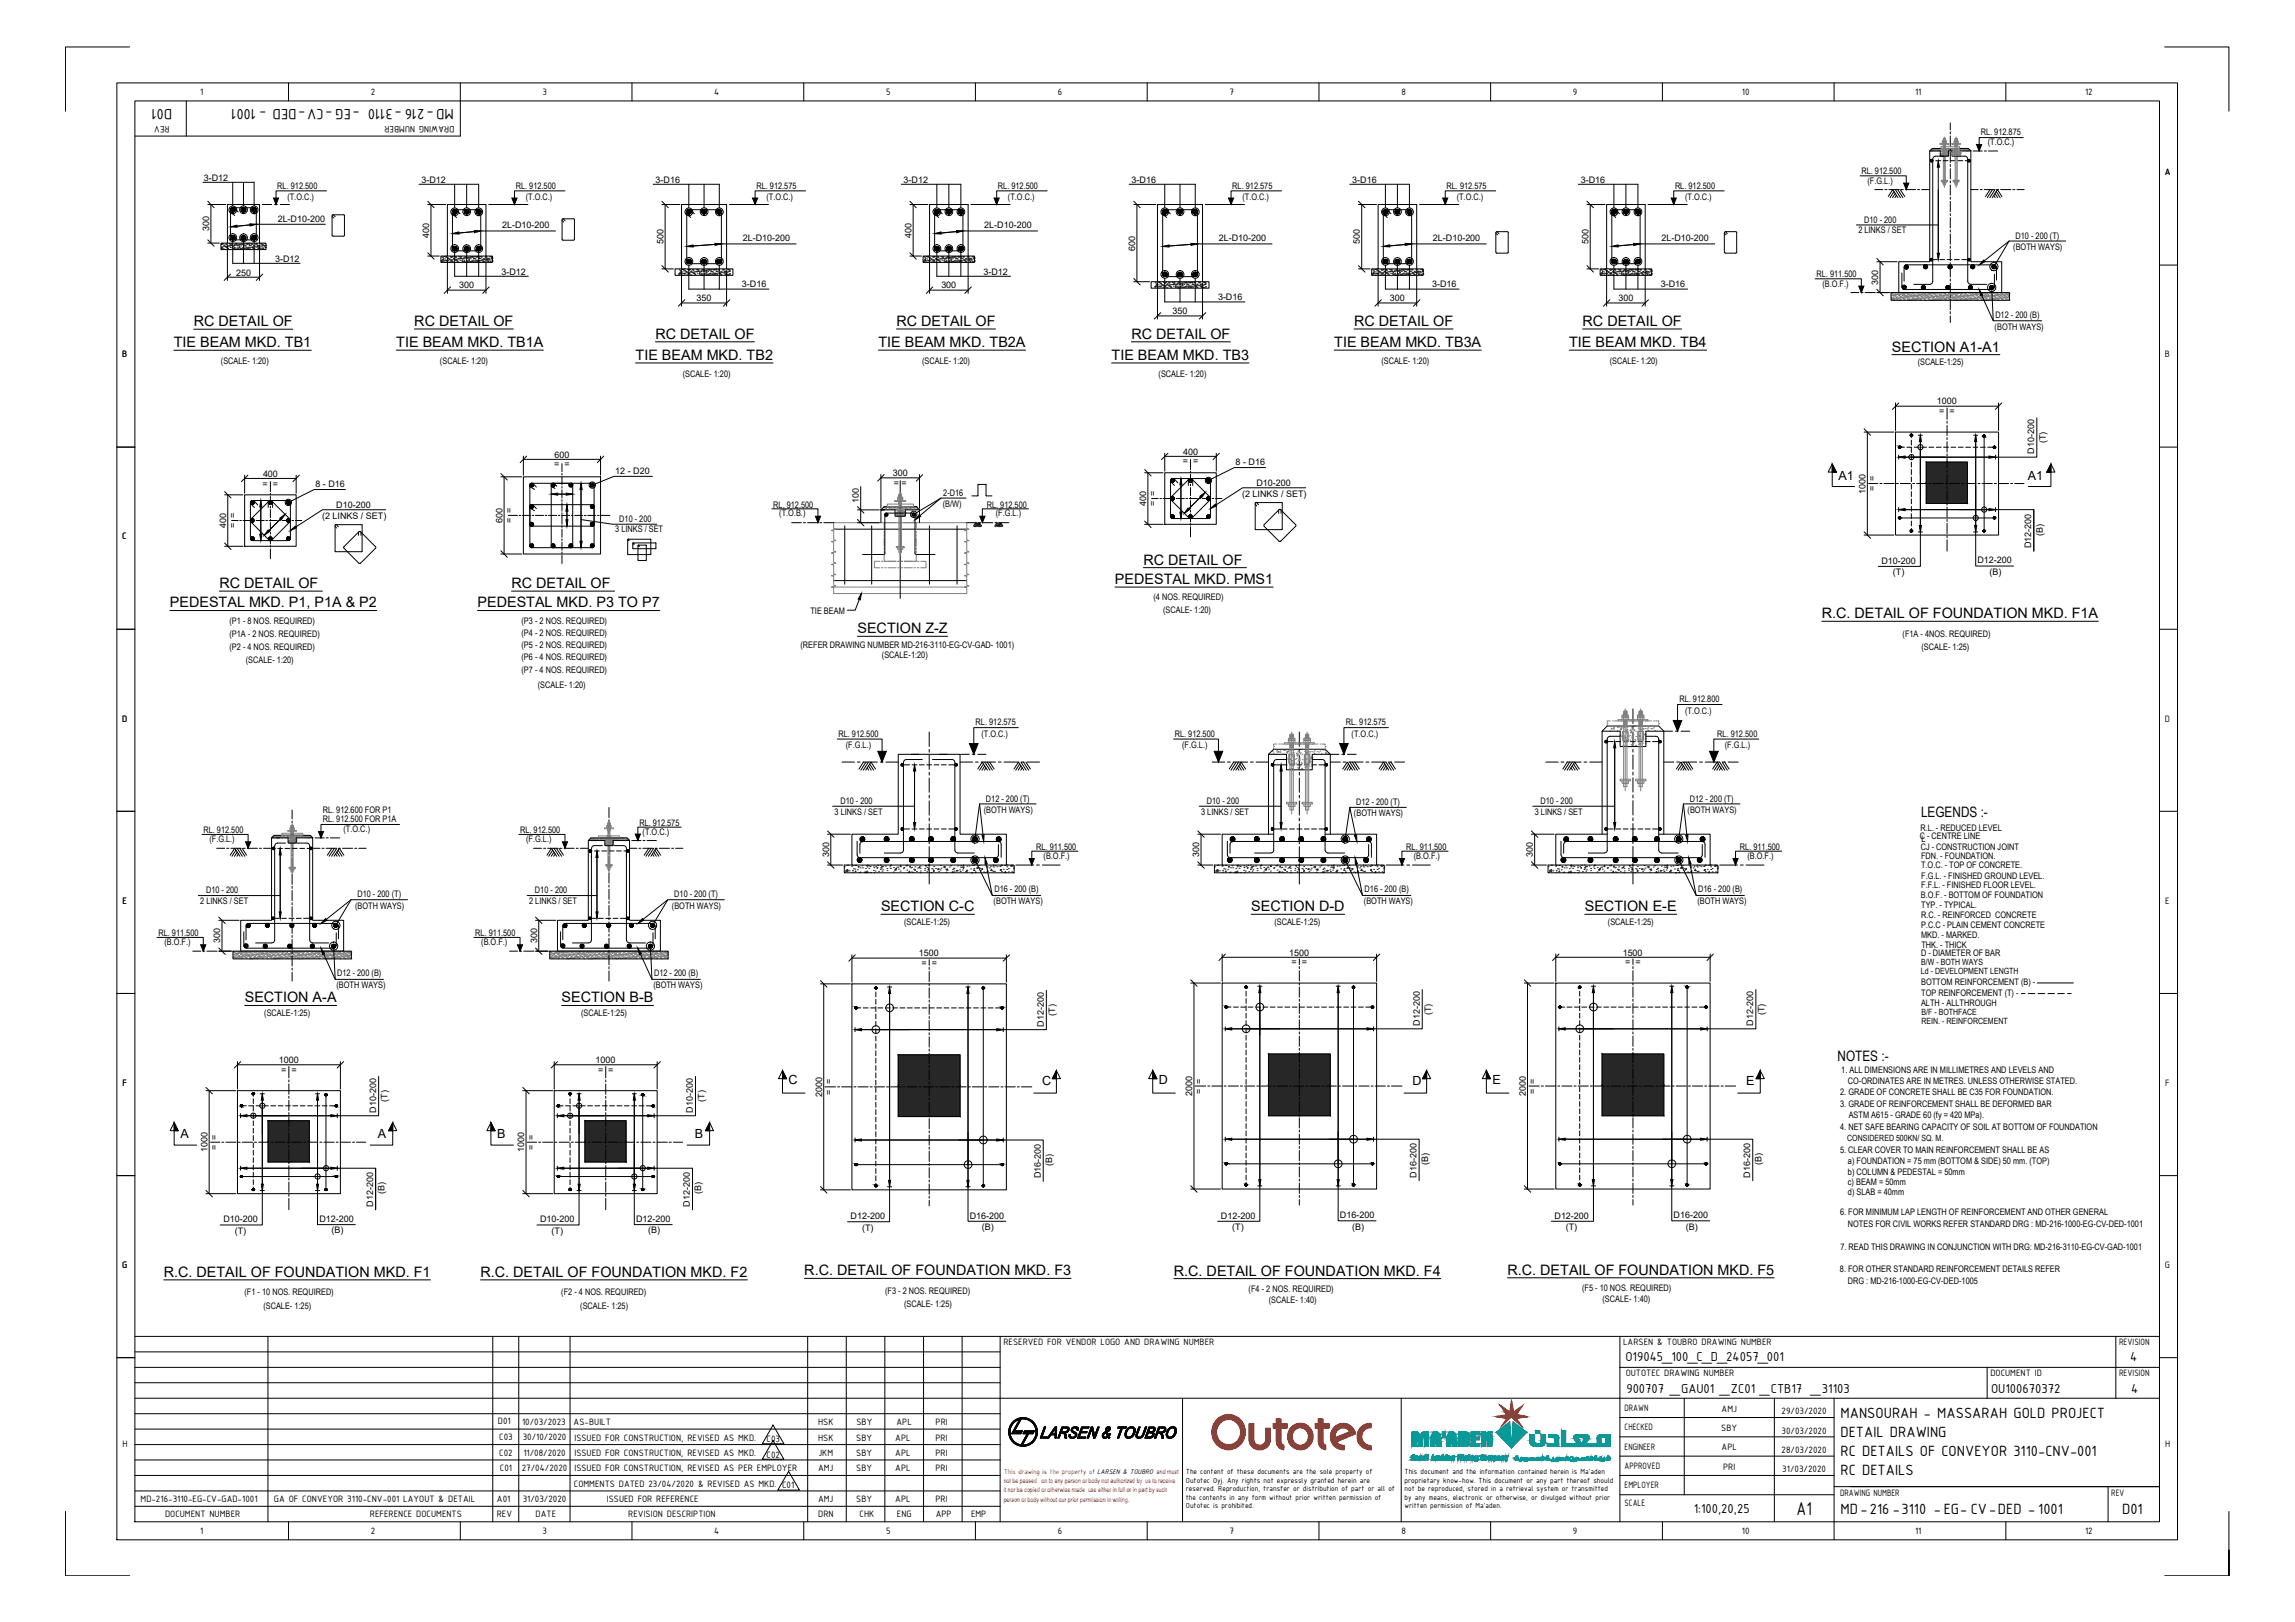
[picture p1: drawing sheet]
<svg xmlns="http://www.w3.org/2000/svg" width="841mm" height="594mm" viewBox="0 0 841 594" stroke-linecap="round" stroke-linejoin="round" font-family="sans-serif">
<defs><g id="words">
<text font-size="7.3" x="658.4" y="554.8">A1</text>
<g font-size="5.9">
<text x="63.1" y="39.8" transform="rotate(-180 63.1 39.8)">D01</text>
<text x="166.3" y="39.8" transform="rotate(-180 166.3 39.8)">MD-216 -3110 -EG -CV-DED - 1001</text>
<text x="674.5" y="519.2">MANSOURAH - MASSARAH GOLD PROJECT</text>
<text x="674.5" y="526.3">DETAIL DRAWING</text>
<text x="674.5" y="533.3">RC DETAILS OF CONVEYOR 3110-CNV-001</text>
<text x="674.5" y="540.4">RC DETAILS</text>
<text x="674.5" y="554.5">MD-216 -3110 -EG- CV-DED - 1001</text>
<text x="777.7" y="554.5">D01</text>
</g>
<g font-size="5.3">
<text x="71" y="119.4">RC DETAIL OF</text>
<text x="151.8" y="119.4">RC DETAIL OF</text>
<text x="328.5" y="119.4">RC DETAIL OF</text>
<text x="496.2" y="119.4">RC DETAIL OF</text>
<text x="580" y="119.4">RC DETAIL OF</text>
<text x="240.2" y="124.1">RC DETAIL OF</text>
<text x="414.6" y="124.1">RC DETAIL OF</text>
<text x="63.7" y="127.2">TIE BEAM MKD. TB1</text>
<text x="145.2" y="127.1">TIE BEAM MKD. TB1A</text>
<text x="232.9" y="131.8">TIE BEAM MKD. TB2</text>
<text x="321.9" y="127.1">TIE BEAM MKD. TB2A</text>
<text x="407.4" y="131.8">TIE BEAM MKD. TB3</text>
<text x="488.9" y="127.1">TIE BEAM MKD. TB3A</text>
<text x="575" y="127.1">TIE BEAM MKD. TB4</text>
<text x="693.3" y="128.8">SECTION A1-A1</text>
<text x="419" y="206.8">RC DETAIL OF</text>
<text x="80.4" y="215.4">RC DETAIL OF</text>
<text x="187.4" y="215.4">RC DETAIL OF</text>
<text x="408.6" y="213.9">PEDESTAL MKD. PMS1</text>
<text x="62.3" y="222.5">PEDESTAL MKD. P1, P1A &amp; P2</text>
<text x="175" y="222.5">PEDESTAL MKD. P3 TO P7</text>
<text x="667.6" y="226.5">R.C. DETAIL OF FOUNDATION MKD. F1A</text>
<text x="314.2" y="231.9">SECTION Z-Z</text>
<text x="704" y="299.4">LEGENDS :-</text>
<text x="322.9" y="333.7">SECTION C-C</text>
<text x="458.5" y="333.7">SECTION D-D</text>
<text x="580.8" y="333.7">SECTION E-E</text>
<text x="89.7" y="367.2">SECTION A-A</text>
<text x="205.8" y="367.2">SECTION B-B</text>
<text x="673.4" y="388.5">NOTES :-</text>
<text x="60" y="467.7">R.C. DETAIL OF FOUNDATION MKD. F1</text>
<text x="176.1" y="467.7">R.C. DETAIL OF FOUNDATION MKD. F2</text>
<text x="294.8" y="467.1">R.C. DETAIL OF FOUNDATION MKD. F3</text>
<text x="430.2" y="467.2">R.C. DETAIL OF FOUNDATION MKD. F4</text>
<text x="552.4" y="466.9">R.C. DETAIL OF FOUNDATION MKD. F5</text>
</g>
<g font-size="5.1">
<text x="595.7" y="498.4">O19045_100_C_D_24057_001</text>
<text x="780.7" y="498.4">4</text>
<text x="596" y="510.2">900707 _GAU01 _ZC01 _CTB17 _31103</text>
<text x="729.6" y="510.2">OU100670372</text>
<text x="781" y="510.2">4</text>
<text x="620.7" y="554.1">1:100,20,25</text>
</g>
<g font-size="4.6">
<text x="673.8" y="175.7">A1</text>
<text x="743.1" y="175.7">A1</text>
<text x="289" y="397">C</text>
<text x="382" y="397.4">C</text>
<text x="424.7" y="397">D</text>
<text x="517.6" y="397.4">D</text>
<text x="546.9" y="397">E</text>
<text x="639.9" y="397.4">E</text>
<text x="66.2" y="416.9">A</text>
<text x="138.5" y="416.9">A</text>
<text x="182.2" y="416.9">B</text>
<text x="254.6" y="416.9">B</text>
</g>
<g font-size="3.7">
<text x="73.4" y="34.8">1</text>
<text x="135.9" y="34.8">2</text>
<text x="198.8" y="34.7">3</text>
<text x="261.7" y="34.8">4</text>
<text x="324.7" y="34.7">5</text>
<text x="387.7" y="34.8">6</text>
<text x="450.6" y="34.8">7</text>
<text x="513.5" y="34.8">8</text>
<text x="576.4" y="34.7">9</text>
<text x="638.3" y="34.8">10</text>
<text x="701.8" y="34.8">11</text>
<text x="764.1" y="34.8">12</text>
<text x="62.1" y="46.3" transform="rotate(-180 62.1 46.3)">REV</text>
<text x="166.5" y="46.3" transform="rotate(-180 166.5 46.3)">DRAWING NUMBER</text>
<text x="793.3" y="64.2">A</text>
<text x="44.8" y="130.9">B</text>
<text x="793.4" y="130.9">B</text>
<text x="44.8" y="197.6">C</text>
<text x="44.7" y="264.3">D</text>
<text x="793.3" y="264.3">D</text>
<text x="44.9" y="331">E</text>
<text x="793.4" y="331">E</text>
<text x="44.9" y="397.7">F</text>
<text x="793.5" y="397.7">F</text>
<text x="44.8" y="464.4">G</text>
<text x="793.4" y="464.4">G</text>
<text x="367.7" y="492.8">RESERVED FOR VENDOR LOGO AND DRAWING NUMBER</text>
<text x="594.8" y="492.8">LARSEN &amp; TOUBRO DRAWING NUMBER</text>
<text x="776.5" y="492.8">REVISION</text>
<text x="595.7" y="504.1">OUTOTEC DRAWING NUMBER</text>
<text x="729.4" y="504.1">DOCUMENT ID</text>
<text x="776.5" y="504.1">REVISION</text>
<text x="182.4" y="521.7">D01</text>
<text x="191.3" y="521.9">10/03/2023</text>
<text x="210.2" y="521.9">AS-BUILT</text>
<text x="299.8" y="521.9">HSK</text>
<text x="313.8" y="521.9">SBY</text>
<text x="328.5" y="521.9">APL</text>
<text x="342.8" y="521.9">PRI</text>
<text x="595.3" y="516.8">DRAWN</text>
<text x="630.9" y="517.1">AMJ</text>
<text x="652.9" y="518">29/03/2020</text>
<text x="183" y="527.6">C03</text>
<text x="191.5" y="527.6">30/10/2020</text>
<text x="210.5" y="527.6">ISSUED FOR CONSTRUCTION, REVISED AS MKD.</text>
<text x="299.8" y="527.6">HSK</text>
<text x="313.8" y="527.6">SBY</text>
<text x="328.1" y="527.6">APL</text>
<text x="342.8" y="527.6">PRI</text>
<text x="595.3" y="523.9">CHECKED</text>
<text x="630.8" y="524.1">SBY</text>
<text x="652.9" y="525.1">30/03/2020</text>
<text x="44.9" y="530.1">H</text>
<text x="183" y="533.2">C02</text>
<text x="191.8" y="533.2">11/08/2020</text>
<text x="210.5" y="533.3">ISSUED FOR CONSTRUCTION, REVISED AS MKD.</text>
<text x="280.9" y="533.8">C02</text>
<text x="280.9" y="528.2">C03</text>
<text x="299.9" y="533.3">JKM</text>
<text x="313.8" y="533.3">SBY</text>
<text x="328.1" y="533.3">APL</text>
<text x="342.8" y="533.3">PRI</text>
<text x="595.3" y="531">ENGINEER</text>
<text x="630.9" y="531.3">APL</text>
<text x="652.9" y="532.1">28/03/2020</text>
<text x="793.4" y="530.1">H</text>
<text x="183.2" y="538.9">C01</text>
<text x="191.2" y="538.9">27/04/2020</text>
<text x="210.5" y="538.9">ISSUED FOR CONSTRUCTION, REVISED AS PER EMPLOYER</text>
<text x="299.8" y="538.9">AMJ</text>
<text x="313.8" y="538.9">SBY</text>
<text x="328.1" y="538.9">APL</text>
<text x="342.8" y="538.9">PRI</text>
<text x="595.3" y="538">APPROVED</text>
<text x="631.5" y="538.4">PRI</text>
<text x="653.1" y="539.2">31/03/2020</text>
<text x="210.3" y="544.5">COMMENTS DATED 23/04/2020 &amp; REVISED AS MKD. C01</text>
<text x="595.3" y="545.1">EMPLOYER</text>
<text x="51.5" y="550.1">MD-216-3110-EG-CV-GAD-1001</text>
<text x="100.4" y="550.1">GA OF CONVEYOR 3110-CNV-001 LAYOUT &amp; DETAIL</text>
<text x="182.1" y="550.3">A01</text>
<text x="191.5" y="550.2">31/03/2020</text>
<text x="222.4" y="550.2">ISSUED FOR REFERENCE</text>
<text x="299.8" y="550.2">AMJ</text>
<text x="313.8" y="550.2">SBY</text>
<text x="328.1" y="550.2">APL</text>
<text x="342.8" y="550.2">PRI</text>
<text x="595.3" y="551.6">SCALE</text>
<text x="674.3" y="548">DRAWING NUMBER</text>
<text x="773.7" y="548">REV</text>
<text x="60.5" y="555.7">DOCUMENT NUMBER</text>
<text x="135.6" y="555.7">REFERENCE DOCUMENTS</text>
<text x="182" y="555.7">REV</text>
<text x="196.3" y="555.7">DATE</text>
<text x="230.2" y="555.7">REVISION DESCRIPTION</text>
<text x="299.9" y="555.7">DRN</text>
<text x="315" y="555.7">CHK</text>
<text x="328.7" y="555.7">ENG</text>
<text x="342.9" y="555.7">APP</text>
<text x="355.8" y="555.7">EMP</text>
<text x="73.4" y="561.7">1</text>
<text x="135.9" y="561.8">2</text>
<text x="198.8" y="561.7">3</text>
<text x="261.7" y="561.7">4</text>
<text x="324.7" y="561.7">5</text>
<text x="387.7" y="561.8">6</text>
<text x="450.6" y="561.7">7</text>
<text x="513.5" y="561.7">8</text>
<text x="576.4" y="561.9">9</text>
<text x="638.3" y="561.7">10</text>
<text x="701.8" y="561.7">11</text>
<text x="764.1" y="561.8">12</text>
</g>
<g font-size="3.3">
<text x="725.9" y="49.5">RL. 912.875</text>
<text x="728.4" y="53.1">(T.O.C.)</text>
<text x="682.1" y="63.9">RL. 912.500</text>
<text x="74.7" y="66.2">3-D12</text>
<text x="101.6" y="69.1">RL. 912.500</text>
<text x="154.4" y="66.9">3-D12</text>
<text x="189" y="69.1">RL. 912.500</text>
<text x="240.3" y="66.9">3-D16</text>
<text x="277.2" y="69.1">RL. 912.575</text>
<text x="331.1" y="66.9">3-D12</text>
<text x="365.7" y="69.1">RL. 912.500</text>
<text x="414.7" y="66.9">3-D16</text>
<text x="451.6" y="69.1">RL. 912.575</text>
<text x="495.5" y="66.9">3-D16</text>
<text x="530.1" y="69.1">RL. 912.575</text>
<text x="579.3" y="66.9">3-D16</text>
<text x="613.8" y="69.1">RL. 912.500</text>
<text x="684.3" y="67.3">(F.G.L.)</text>
<text x="105.3" y="73.2">(T.O.C.)</text>
<text x="192.7" y="73.2">(T.O.C.)</text>
<text x="280.9" y="73.2">(T.O.C.)</text>
<text x="369.4" y="73.2">(T.O.C.)</text>
<text x="455.3" y="73.2">(T.O.C.)</text>
<text x="533.8" y="73.2">(T.O.C.)</text>
<text x="617.5" y="73.2">(T.O.C.)</text>
<text x="101.8" y="81.2">2L-D10-200</text>
<text x="184" y="83.7">2L-D10-200</text>
<text x="360.7" y="83.7">2L-D10-200</text>
<text x="683.1" y="81.6">D10 - 200</text>
<text x="76.7" y="84.7" transform="rotate(-90 76.7 84.7)">300</text>
<text x="157.3" y="87" transform="rotate(-90 157.3 87)">400</text>
<text x="243.1" y="89.4" transform="rotate(-90 243.1 89.4)">500</text>
<text x="272.2" y="88.4">2L-D10-200</text>
<text x="334" y="87" transform="rotate(-90 334 87)">400</text>
<text x="446.6" y="88.4">2L-D10-200</text>
<text x="498.4" y="89.4" transform="rotate(-90 498.4 89.4)">500</text>
<text x="525.1" y="88.4">2L-D10-200</text>
<text x="582.1" y="89.4" transform="rotate(-90 582.1 89.4)">500</text>
<text x="608.8" y="88.4">2L-D10-200</text>
<text x="681" y="85.4">2 LINKS / SET</text>
<text x="738.6" y="87.4">D10 - 200 (T)</text>
<text x="100.8" y="95.9">3-D12</text>
<text x="416" y="91.8" transform="rotate(-90 416 91.8)">600</text>
<text x="737.8" y="91.6">(BOTH WAYS)</text>
<text x="86.5" y="100.9">250</text>
<text x="183.8" y="100.6">3-D12</text>
<text x="360.4" y="100.6">3-D12</text>
<text x="665.7" y="101.5">RL. 911.500</text>
<text x="168.3" y="105.6">300</text>
<text x="271.9" y="105.3">3-D16</text>
<text x="345" y="105.6">300</text>
<text x="524.8" y="105.3">3-D16</text>
<text x="608.6" y="105.3">3-D16</text>
<text x="667.8" y="105">(B.O.F.)</text>
<text x="688.3" y="104.2" transform="rotate(-90 688.3 104.2)">300</text>
<text x="255.3" y="110.3">350</text>
<text x="446.3" y="110">3-D16</text>
<text x="509.3" y="110.3">300</text>
<text x="593.1" y="110.3">300</text>
<text x="429.7" y="115.1">350</text>
<text x="731.2" y="116.3">D12 - 200 (B)</text>
<text x="731" y="120.7">(BOTH WAYS)</text>
<text x="81" y="133.4">(SCALE- 1:20)</text>
<text x="161.2" y="133.3">(SCALE- 1:20)</text>
<text x="337.9" y="133.3">(SCALE- 1:20)</text>
<text x="506.2" y="133.3">(SCALE- 1:20)</text>
<text x="589.9" y="133.3">(SCALE- 1:20)</text>
<text x="702.8" y="133.8">(SCALE-1:25)</text>
<text x="250.2" y="138">(SCALE- 1:20)</text>
<text x="424.6" y="138">(SCALE- 1:20)</text>
<text x="709.7" y="148.1">1000</text>
<text x="710.7" y="151.7">= =</text>
<text x="203.2" y="167.6">600</text>
<text x="433.6" y="166.6">400</text>
<text x="745.5" y="166.3" transform="rotate(-90 745.5 166.3)">D10-200</text>
<text x="749.7" y="162.4" transform="rotate(-90 749.7 162.4)">(T)</text>
<text x="203.1" y="171.2">= =</text>
<text x="225.5" y="173.6">12 - D20</text>
<text x="433.4" y="170.1">= =</text>
<text x="452.8" y="170.4">8 - D16</text>
<text x="96.3" y="178.2">= =</text>
<text x="96.4" y="174.6">400</text>
<text x="115.6" y="178.4">8 - D16</text>
<text x="327.1" y="174.3">300</text>
<text x="327.5" y="178.2">= =</text>
<text x="460.4" y="178.1">D10-200</text>
<text x="687.2" y="179.9" transform="rotate(-90 687.2 179.9)">= =</text>
<text x="283.4" y="185.9">RL. 912.500</text>
<text x="314.8" y="184.2" transform="rotate(-90 314.8 184.2)">100</text>
<text x="345.5" y="185.5">(B/W)</text>
<text x="345.7" y="181.7">2-D16</text>
<text x="361.6" y="185.9">RL. 912.500</text>
<text x="420" y="185.3" transform="rotate(-90 420 185.3)">400</text>
<text x="423.6" y="185.4" transform="rotate(-90 423.6 185.4)">= =</text>
<text x="455.2" y="181.9">(2 LINKS / SET)</text>
<text x="683.7" y="180.9" transform="rotate(-90 683.7 180.9)">1000</text>
<text x="118" y="190">(2 LINKS / SET)</text>
<text x="123.2" y="186.2">D10-200</text>
<text x="184.1" y="191.5" transform="rotate(-90 184.1 191.5)">600</text>
<text x="187.7" y="191.6" transform="rotate(-90 187.7 191.6)">= =</text>
<text x="226.9" y="191.1">D10 - 200</text>
<text x="285.6" y="189">(T.O.B.)</text>
<text x="364.9" y="189">(F.G.L.)</text>
<text x="82.9" y="193.4" transform="rotate(-90 82.9 193.4)">400</text>
<text x="86.4" y="193.5" transform="rotate(-90 86.4 193.5)">= =</text>
<text x="225.5" y="194.9">3 LINKS / SET</text>
<text x="748.6" y="196.2" transform="rotate(-90 748.6 196.2)">(B)</text>
<text x="744.4" y="200.7" transform="rotate(-90 744.4 200.7)">D12-200</text>
<text x="689.5" y="206.5">D10-200</text>
<text x="724.6" y="206.3">D12-200</text>
<text x="693.7" y="210.7">(T)</text>
<text x="729.1" y="210.5">(B)</text>
<text x="422.7" y="219.9">(4 NOS. REQUIRED)</text>
<text x="297" y="224.7">TIE BEAM</text>
<text x="426.2" y="224.3">(SCALE- 1:20)</text>
<text x="84.1" y="228.4">(P1 - 8 NOS. REQUIRED)</text>
<text x="84.1" y="233.1">(P1A - 2 NOS. REQUIRED)</text>
<text x="191.1" y="228.4">(P3 - 2 NOS. REQUIRED)</text>
<text x="191.1" y="232.9">(P4 - 2 NOS. REQUIRED)</text>
<text x="697.2" y="233.2">(F1A - 4NOS. REQUIRED)</text>
<text x="84.1" y="237.9">(P2 - 4 NOS. REQUIRED)</text>
<text x="191.1" y="237.4">(P5 - 2 NOS. REQUIRED)</text>
<text x="293.4" y="237.3">(REFER DRAWING NUMBER MD-216-3110-EG-CV-GAD- 1001)</text>
<text x="704.2" y="238.1">(SCALE- 1:25)</text>
<text x="90.1" y="242.9">(SCALE- 1:20)</text>
<text x="191.1" y="241.8">(P6 - 4 NOS. REQUIRED)</text>
<text x="323.2" y="241.1">(SCALE-1:20)</text>
<text x="191.1" y="246.5">(P7 - 4 NOS. REQUIRED)</text>
<text x="197.1" y="251.9">(SCALE- 1:20)</text>
<text x="615.4" y="256.9">RL. 912.800</text>
<text x="617.5" y="261.4">(T.O.C.)</text>
<text x="357.5" y="265.4">RL. 912.575</text>
<text x="359.6" y="269.9">(T.O.C.)</text>
<text x="493.2" y="265.4">RL. 912.575</text>
<text x="495.3" y="269.9">(T.O.C.)</text>
<text x="307.2" y="270">RL. 912.500</text>
<text x="310" y="273.8">(F.G.L.)</text>
<text x="430.5" y="270">RL. 912.500</text>
<text x="433.2" y="273.8">(F.G.L.)</text>
<text x="629.3" y="270">RL. 912.500</text>
<text x="632.1" y="273.8">(F.G.L.)</text>
<text x="361.3" y="293.6">D12 - 200 (T)</text>
<text x="619.2" y="293.6">D12 - 200 (T)</text>
<text x="118.3" y="297.6">RL. 912.600 FOR P1</text>
<text x="305.8" y="298.3">3 LINKS / SET</text>
<text x="308" y="294.5">D10 - 200</text>
<text x="360.5" y="297.7">(BOTH WAYS)</text>
<text x="440.2" y="298.3">3 LINKS / SET</text>
<text x="442.3" y="294.5">D10 - 200</text>
<text x="496.2" y="299">(BOTH WAYS)</text>
<text x="497" y="294.8">D12 - 200 (T)</text>
<text x="562.4" y="298.3">3 LINKS / SET</text>
<text x="564.5" y="294.5">D10 - 200</text>
<text x="618.4" y="297.7">(BOTH WAYS)</text>
<text x="74.5" y="305.2">RL. 912.500</text>
<text x="118.3" y="301.1">RL. 912.500 FOR P1A</text>
<text x="125.9" y="304.7">(T.O.C.)</text>
<text x="190.6" y="305.2">RL. 912.500</text>
<text x="234.3" y="302.4">RL. 912.575</text>
<text x="235.5" y="305.7">(T.O.C.)</text>
<text x="703.7" y="304.5">R.L. - REDUCED LEVEL</text>
<text x="76.7" y="308.5">(F.G.L.)</text>
<text x="192.8" y="308.5">(F.G.L.)</text>
<text x="379.7" y="311.3">RL. 911.500</text>
<text x="515.4" y="311.3">RL. 911.500</text>
<text x="637.6" y="311.3">RL. 911.500</text>
<text x="703.5" y="307.4">C - CENTRE LINE</text>
<text x="703.9" y="311.5">CJ - CONSTRUCTION JOINT</text>
<text x="704.2" y="308.5">L</text>
<text x="303.8" y="313.9" transform="rotate(-90 303.8 313.9)">300</text>
<text x="382.4" y="314.8">(B.O.F.)</text>
<text x="439.5" y="313.9" transform="rotate(-90 439.5 313.9)">300</text>
<text x="518.1" y="314.8">(B.O.F.)</text>
<text x="561.7" y="313.9" transform="rotate(-90 561.7 313.9)">300</text>
<text x="640.4" y="314.8">(B.O.F.)</text>
<text x="704" y="317.8">T.O.C. - TOP OF CONCRETE.</text>
<text x="704" y="314.7">FDN. - FOUNDATION.</text>
<text x="704" y="321.8">F.G.L. - FINISHED GROUND LEVEL.</text>
<text x="75.5" y="327.2">D10 - 200</text>
<text x="131" y="328.6">D10 - 200 (T)</text>
<text x="196" y="327.2">D10 - 200</text>
<text x="247.1" y="328.6">D10 - 200 (T)</text>
<text x="364.4" y="326.8">D16 - 200 (B)</text>
<text x="500.1" y="326.8">D16 - 200 (B)</text>
<text x="622.3" y="326.8">D16 - 200 (B)</text>
<text x="703.9" y="328.7">B.O.F. - BOTTOM OF FOUNDATION</text>
<text x="704" y="325.3">F.F.L. - FINISHED FLOOR LEVEL.</text>
<text x="73.4" y="331">2 LINKS / SET</text>
<text x="130.2" y="332.8">(BOTH WAYS)</text>
<text x="193.9" y="331">2 LINKS / SET</text>
<text x="246.2" y="332.8">(BOTH WAYS)</text>
<text x="364.1" y="331.2">(BOTH WAYS)</text>
<text x="499.8" y="331.2">(BOTH WAYS)</text>
<text x="622" y="331.2">(BOTH WAYS)</text>
<text x="704" y="332.7">TYP. - TYPICAL.</text>
<text x="331.3" y="338.8">(SCALE-1:25)</text>
<text x="467" y="338.8">(SCALE-1:25)</text>
<text x="589.2" y="338.8">(SCALE-1:25)</text>
<text x="704" y="339.9">P.C.C - PLAIN CEMENT CONCRETE</text>
<text x="704" y="336.1">R.C. - REINFORCED CONCRETE</text>
<text x="58.1" y="342.7">RL. 911.500</text>
<text x="60.2" y="346.3">(B.O.F.)</text>
<text x="80.7" y="345.5" transform="rotate(-90 80.7 345.5)">300</text>
<text x="174.2" y="342.7">RL. 911.500</text>
<text x="176.3" y="346.3">(B.O.F.)</text>
<text x="196.8" y="345.5" transform="rotate(-90 196.8 345.5)">300</text>
<text x="704" y="343.5">MKD. - MARKED.</text>
<text x="704.1" y="347.1">THK. - THICK</text>
<text x="336.7" y="350.3">1500</text>
<text x="337.7" y="353.8">= =</text>
<text x="472.4" y="350">1500</text>
<text x="473.3" y="353.5">= =</text>
<text x="594.6" y="350">1500</text>
<text x="595.6" y="353.5">= =</text>
<text x="704" y="350.2">D - DIAMETER OF BAR</text>
<text x="123.6" y="357.6">D12 - 200 (B)</text>
<text x="239.7" y="357.6">D12 - 200 (B)</text>
<text x="123.3" y="362">(BOTH WAYS)</text>
<text x="239.4" y="362">(BOTH WAYS)</text>
<text x="704" y="360.9">BOTTOM REINFORCEMENT (B) -</text>
<text x="704" y="364.8">TOP REINFORCEMENT (T) -</text>
<text x="524.4" y="371.8" transform="rotate(-90 524.4 371.8)">(T)</text>
<text x="646.7" y="371.8" transform="rotate(-90 646.7 371.8)">(T)</text>
<text x="704" y="368.5">ALTH - ALLTHROUGH</text>
<text x="96.8" y="372.2">(SCALE-1:25)</text>
<text x="212.9" y="372.2">(SCALE-1:25)</text>
<text x="382.5" y="376" transform="rotate(-90 382.5 376)">D12-200</text>
<text x="386.7" y="372.1" transform="rotate(-90 386.7 372.1)">(T)</text>
<text x="520.3" y="375.7" transform="rotate(-90 520.3 375.7)">D12-200</text>
<text x="642.5" y="375.7" transform="rotate(-90 642.5 375.7)">D12-200</text>
<text x="102.1" y="389.4">1000</text>
<text x="218.2" y="389.4">1000</text>
<text x="103" y="393">= =</text>
<text x="219.1" y="393">= =</text>
<text x="674.7" y="393">1. ALL DIMENSIONS ARE IN MILLIMETRES AND LEVELS AND</text>
<text x="301.2" y="401.7" transform="rotate(-90 301.2 401.7)">2000</text>
<text x="304.8" y="400.9" transform="rotate(-90 304.8 400.9)">= =</text>
<text x="436.9" y="401.4" transform="rotate(-90 436.9 401.4)">2000</text>
<text x="440.5" y="400.6" transform="rotate(-90 440.5 400.6)">= =</text>
<text x="559.1" y="401.4" transform="rotate(-90 559.1 401.4)">2000</text>
<text x="562.7" y="400.6" transform="rotate(-90 562.7 400.6)">= =</text>
<text x="674.4" y="401.1">2. GRADE OF CONCRETE SHALL BE C35 FOR FOUNDATION.</text>
<text x="677.2" y="396.9">CO-ORDINATES ARE IN METRES. UNLESS OTHERWISE STATED.</text>
<text x="137.8" y="407.5" transform="rotate(-90 137.8 407.5)">D10-200</text>
<text x="142" y="403.6" transform="rotate(-90 142 403.6)">(T)</text>
<text x="253.9" y="407.5" transform="rotate(-90 253.9 407.5)">D10-200</text>
<text x="258.1" y="403.6" transform="rotate(-90 258.1 403.6)">(T)</text>
<text x="674.4" y="405.5">3. GRADE OF REINFORCEMENT SHALL BE DEFORMED BAR</text>
<text x="674.4" y="414">4. NET SAFE BEARING CAPACITY OF SOIL AT BOTTOM OF FOUNDATION</text>
<text x="677.5" y="409.5">ASTM A615 - GRADE 60 (fy = 420 MPa).</text>
<text x="76" y="422.1" transform="rotate(-90 76 422.1)">1000</text>
<text x="79.6" y="421.2" transform="rotate(-90 79.6 421.2)">= =</text>
<text x="192.1" y="422.1" transform="rotate(-90 192.1 422.1)">1000</text>
<text x="195.7" y="421.2" transform="rotate(-90 195.7 421.2)">= =</text>
<text x="674.3" y="422.3">5. CLEAR COVER TO MAIN REINFORCEMENT SHALL BE AS</text>
<text x="381.4" y="431.6" transform="rotate(-90 381.4 431.6)">D16-200</text>
<text x="385.6" y="427.2" transform="rotate(-90 385.6 427.2)">(B)</text>
<text x="519.1" y="431.3" transform="rotate(-90 519.1 431.3)">D16-200</text>
<text x="523.3" y="426.9" transform="rotate(-90 523.3 426.9)">(B)</text>
<text x="641.4" y="431.3" transform="rotate(-90 641.4 431.3)">D16-200</text>
<text x="645.6" y="426.9" transform="rotate(-90 645.6 426.9)">(B)</text>
<text x="677.2" y="426.4">a) FOUNDATION = 75 mm (BOTTOM &amp; SIDE) 50 mm. (TOP)</text>
<text x="677.2" y="430.4">b) COLUMN &amp; PEDESTAL = 50mm</text>
<text x="140.9" y="437.5" transform="rotate(-90 140.9 437.5)">(B)</text>
<text x="257" y="437.5" transform="rotate(-90 257 437.5)">(B)</text>
<text x="677.2" y="434.1">c) BEAM = 50mm</text>
<text x="677.2" y="437.7">d) SLAB = 40mm</text>
<text x="136.7" y="441.9" transform="rotate(-90 136.7 441.9)">D12-200</text>
<text x="252.8" y="441.9" transform="rotate(-90 252.8 441.9)">D12-200</text>
<text x="81.9" y="447.7">D10-200</text>
<text x="117" y="447.6">D12-200</text>
<text x="197.9" y="447.7">D10-200</text>
<text x="233.1" y="447.6">D12-200</text>
<text x="311.7" y="446.5">D12-200</text>
<text x="355.4" y="446.3">D16-200</text>
<text x="447.4" y="446.3">D12-200</text>
<text x="491.1" y="446.2">D16-200</text>
<text x="569.7" y="446.3">D12-200</text>
<text x="613.3" y="446.2">D16-200</text>
<text x="674.3" y="445.2">6. FOR MINIMUM LAP LENGTH OF REINFORCEMENT AND OTHER GENERAL</text>
<text x="677.2" y="449.5">NOTES FOR CIVIL WORKS REFER STANDARD DRG : MD-216-1000-EG-CV-DED-1001</text>
<text x="86" y="451.9">(T)</text>
<text x="121.5" y="451.8">(B)</text>
<text x="202.1" y="451.9">(T)</text>
<text x="237.6" y="451.8">(B)</text>
<text x="315.9" y="450.7">(T)</text>
<text x="359.8" y="450.5">(B)</text>
<text x="451.6" y="450.5">(T)</text>
<text x="495.5" y="450.4">(B)</text>
<text x="573.8" y="450.5">(T)</text>
<text x="617.8" y="450.4">(B)</text>
<text x="674.4" y="458">7. READ THIS DRAWING IN CONJUNCTION WITH DRG: MD-216-3110-EG-CV-GAD-1001</text>
<text x="674.3" y="465.9">8. FOR OTHER STANDARD REINFORCEMENT DETAILS REFER</text>
<text x="324.3" y="473.9">(F3 - 2 NOS. REQUIRED)</text>
<text x="457.6" y="473">(F4 - 2 NOS. REQUIRED)</text>
<text x="579.8" y="472.8">(F5 - 10 NOS. REQUIRED)</text>
<text x="677.1" y="470.2">DRG : MD-216-1000-EG-CV-DED-1005</text>
<text x="89.6" y="474.4">(F1 - 10 NOS. REQUIRED)</text>
<text x="96.5" y="479.3">(SCALE- 1:25)</text>
<text x="205.7" y="474.4">(F2 - 4 NOS. REQUIRED)</text>
<text x="212.6" y="479.3">(SCALE- 1:25)</text>
<text x="331.3" y="478.8">(SCALE- 1:25)</text>
<text x="465" y="477.2">(SCALE- 1:40)</text>
<text x="587.2" y="476.9">(SCALE- 1:40)</text>
</g>
<g font-size="3.1">
<text x="704.1" y="353.5">B/W - BOTH WAYS</text>
<text x="703.9" y="356.8">Ld - DEVELOPMENT LENGTH</text>
<text x="704.2" y="371.9">B/F - BOTHFACE</text>
<text x="704.2" y="374.9">REIN. - REINFORCEMENT</text>
<text x="676.9" y="418">CONSIDERED 500KN/ SQ. M.</text>
</g>
<g font-size="2.9">
<text x="434.6" y="539.9">The content of these documents are the sole property of</text>
<text x="514.7" y="539.9">This document and the information contained herein is Ma'aden</text>
<text x="434.6" y="543.1">Outotec Oyj. Any rights not expressly granted herein are</text>
<text x="514.7" y="543.1">proprietary know-how. This document or any part thereof should</text>
<text x="434.6" y="546.2">reserved. Reproduction, transfer or distribution of part or all of</text>
<text x="434.6" y="549.4">the contents in any form without prior written permission of</text>
<text x="514.7" y="546.2">not be reproduced, stored in a retrieval system or transmitted</text>
<text x="514.7" y="549.4">by any means, electronic or otherwise, or divulged without prior</text>
<text x="434.6" y="552.5">Outotec is prohibited.</text>
<text x="514.7" y="552.5">written permission of Ma'aden.</text>
</g>
<text font-size="2.6" fill="#f00" x="367.9" y="539.7">This drawing is the property of LARSEN &amp; TOUBRO and must</text>
<g font-size="2.4" fill="#f00">
<text x="367.8" y="543.2">not be passed on to any person or body not authorized by us to receive</text>
<text x="367.8" y="546.5">it nor be copied or otherwise made use either in full or in part by such</text>
<text x="367.8" y="550">person or body without our prior permission in writing.</text>
</g>
</g></defs>
<!-- layer: 0 -->
<g fill="none" stroke="#000" stroke-width=".37">
<path d="M707.2 55.3l.9-.9h13.2l.9 .9M741.5 50.4h-16.2v4.9M76.1 73.7l2.4 2.4M85.3 66.8v8.7M89.2 66.7v8.8M93.1 66.8v8.7M96.1 74.9h3.5M100.6 74.9h1M102.7 74.9h3.4M119.7 69.9h-18.5v5M156.7 73.7l2.4 2.4M166.6 67.5v8.7"/>
<path d="M171 67.5v8.6M175.4 67.5v8.7M207 69.9h-18.5v5M242.6 73.7l2.3 2.4M252.4 67.5v8.7M258 67.5v8.6M263.6 67.5v8.7M295.2 69.9h-18.5v5M333.4 73.7l2.4 2.4M343.3 67.5v8.7M347.7 67.5v8.6M352.1 67.5v8.7"/>
<path d="M383.7 69.9h-18.5v5M415.5 73.7l2.3 2.4M426.8 67.5v8.7M432.4 67.5v8.6M438 67.5v8.7M469.6 69.9h-18.5v5M497.8 73.7l2.4 2.4M507.7 67.5v8.7M512.1 67.5v8.6M516.5 67.5v8.7M548.1 69.9h-18.5v5M581.6 73.7l2.3 2.4"/>
<path d="M591.4 67.5v8.7M595.8 67.5v8.6M600.2 67.5v8.7M631.9 69.9h-18.5v5M681.6 64.4h17v5M76.1 87.9l2.4 2.3M83.3 89h-2.3v2.4h16.5v-2.4h-2.4M85.3 88.5v7.9M89.2 88.5v7.9M93.1 88.5v7.9M156.7 92.6l2.4 2.3M163.9 93.8h-2.3v2.3h18.9v-2.3h-2.4"/>
<path d="M166.6 92.5v8.7M171 92.5v8.7M175.4 92.5v8.7M242.6 97.3l2.3 2.4M249.8 98.5h-2.4v2.4h21.2v-2.4h-2.3M252.4 97.2v8.7M258 97.3v8.6M263.6 97.2v8.7M333.4 92.6l2.4 2.3M340.6 93.8h-2.3v2.3h18.8v-2.3h-2.3M343.3 92.5v8.7M347.7 92.5v8.7"/>
<path d="M352.1 92.5v8.7M497.8 97.3l2.4 2.4M505 98.5h-2.3v2.4h18.8v-2.4h-2.3M507.7 97.2v8.7M512.1 97.3v8.6M516.5 97.2v8.7M581.6 97.3l2.3 2.4M588.8 98.5h-2.4v2.4h18.9v-2.4h-2.4M591.4 97.2v8.7M595.8 97.3v8.6M600.2 97.2v8.7M687.8 94.7l2.3 2.3"/>
<path d="M757 88.3h-20.8l-5.5 9.4M84.5 100.4l-2.3 2.3M96.3 100.4l-2.4 2.3M165.1 105.1l-2.3 2.4M179.3 105.1l-2.4 2.4M250.9 109.8l-2.3 2.4M267.4 109.8l-2.3 2.4M341.8 105.1l-2.3 2.4M356 105.1l-2.4 2.4M415.5 102l2.3 2.4M424.2 103.2h-2.4v2.4h21.2v-2.4h-2.3M425.4 114.5l-2.4 2.4"/>
<path d="M426.8 101.9v8.7M432.4 102v8.6M438 101.9v8.7M441.9 114.5l-2.4 2.4M506.2 109.8l-2.4 2.4M520.3 109.8l-2.3 2.4M589.9 109.8l-2.3 2.4M604.1 109.8l-2.4 2.4M665.2 102.1h16.9v5.1M687.8 106l2.3 2.3M729.9 105.3l.5 12.2h17.8M63.7 128.3h50.4"/>
<path d="M71 120.6h36.3M145.2 128.2h53.9M151.8 120.5h36.3M232.9 132.9h50.4M240.2 125.2h36.3M321.9 128.2h53.9M328.5 120.5h36.3M407.4 132.9h50.3M414.6 125.2h36.3M488.9 128.2h53.9M496.2 120.5h36.3M575 128.2h50.4"/>
<path d="M580 120.5h36.2M693.3 129.9h39.6M683.1 157.1l2.4 2.3M695.8 147.6l-2.3 2.4M713.5 149.4v4.2M713.5 154.3v.7M713.5 155.8v3.7M733.5 147.6l-2.3 2.4M90.8 174l-2.3 2.4M109.7 174l-2.4 2.4M126.6 179.3h-11.5l-8.4 4.2M183.5 173.5l2.4 2.3"/>
<path d="M193 167.1l-2.4 2.3M221.3 167.1l-2.4 2.3M239.1 174.5h-14.1l-6.9 2.8M324 173.8l-2.4 2.4M338.1 173.8l-2.3 2.4M419.5 172l2.3 2.3M428 166l-2.4 2.3M446.9 166l-2.4 2.3M463.8 171.3h-11.5l-8.4 4.1M684.8 177.1h3.4M688.9 177.1h.8M690.4 177.1h3.8"/>
<path d="M694.9 177.1h.7M696.4 177.1h3.7M700.4 167.4h12.4M700.9 177.1h.8M702.4 177.1h3.7M703.7 163.8v10.2M706.9 177.1h.7M708.4 177.1h3.7M712.9 177.1h.7M713.5 160.3v.8M713.5 161.8v3.7M713.5 166.3v.7"/>
<path d="M713.5 167.8v3.7M713.5 172.3v.7M713.5 173.8v3.7M713.5 178.2v.8M713.5 179.8v3.7M714.4 177.1h3.7M718.8 177.1h.8M720.4 177.1h3.7M724 177.9v11.8M724.9 177.1h.7M726.3 177.1h3.8M730.8 177.1h.8"/>
<path d="M732.4 177.1h3.7M736.8 177.1h.8M738.3 177.1h3.4M82.3 180.1l2.4 2.3M82.3 198.9l2.4 2.4M282.9 186.4h16.8v5M314.2 190.3l2.4 2.3M314.2 185.6l2.4 2.3M322.8 186.7l1.2-1.1h11.8l1.2 1.1M344.8 182.4l-10 6M376.9 186.4h-16.9v5M419.5 190.9l2.3 2.3"/>
<path d="M683.1 194.8l2.4 2.4M713.5 184.2v.8M713.5 185.7v3.8M713.5 190.2v.8M713.5 191.7v3.8M713.5 196.2v.7M713.5 197.7v4.2M718.1 186.7h9M80.4 216.5h37.7M183.5 201.7l2.4 2.4M187.4 216.5h37.8M408.6 215h58"/>
<path d="M419 207.9h37.8M62.3 223.6h75.8M175 223.6h66.8M314.2 233.1h33.1M667.6 227.6h101.3M598.4 259.6v5.4M631 258h-16.2v9.8M306.8 270.7h16.4v8.4M308.6 279.1h4.5M314.2 279.1h1M316.3 279.1h5.2M322.6 279.1h1"/>
<path d="M324.6 279.1h4.6M340.5 268.1v5.3M340.5 274.5v1M340.5 276.6v5.2M351.8 279.1h4.6M352.2 276.3h3M356.3 276.3h1M357.5 279.1h1M358.3 276.3h3M359.6 279.1h5.2M365.9 279.1h1M367.9 279.1h5.3"/>
<path d="M373.2 266.5h-16.3v9.8M374.3 279.1h1M376.3 279.1h4.6M430.1 270.7h16.4v8.4M444.2 279.1h4.6M449.8 279.1h1.1M451.9 279.1h5.3M458.2 279.1h1.1M460.3 279.1h4.5M464.8 276.3l2-1.9h18.8l1.9 1.9h3.2M476.2 268.1v5.3M476.2 274.5v1"/>
<path d="M476.2 276.6v5.2M487.5 279.1h3.6M491.7 276.3h1M492.2 279.1h1.1M493.8 276.3h3.2M494.3 279.1h5.2M500.6 279.1h1M502.7 279.1h5.2M508.8 266.5h-16.3v9.8M509 279.1h1M511.1 279.1h3.6M566.5 279.1h4.5"/>
<path d="M572.1 279.1h1M574.2 279.1h5.2M580.5 279.1h1M582.6 279.1h4.5M587.1 267.8l1.9-1.9h18.9l1.8 1.9h3.2M598.4 266v1.1M598.4 268.1v5.3M598.4 274.4v1.1M598.4 276.5v5.2M609.7 279.1h3.7M613.9 267.8h1.1M614.5 279.1h1"/>
<path d="M616.1 267.8h3.1M616.5 279.1h5.3M622.8 279.1h1.1M624.9 279.1h5.3M631.2 279.1h1.1M633.3 279.1h3.7M644.5 270.7h-16.5v8.4M340.5 282.8v1.1M340.5 285v5.2M340.5 291.2v1.1M340.5 293.3v5.2M340.5 299.6v1.1"/>
<path d="M379.7 294.4h-20.7l-1.7 12.9M476.2 282.8v1.1M476.2 285v5.2M476.2 291.2v1.1M476.2 293.3v5.2M476.2 299.6v1.1M515.4 295.7h-20.7l-1.7 11.6M598.4 282.8v1.1M598.4 284.9v5.2M598.4 291.2v1M598.4 293.3v5.2M598.4 299.6v1"/>
<path d="M637.6 294.4h-20.7l-1.7 12.9M74 305.6h16.9v5.1M99.5 306.9l.9-.9h13.3l.9 .9M146.4 302h-28.8v4.9M190.1 305.6h16.9v5.1M215.6 307.9l1-1h13.2l.9 1M249.6 303h-15.8v4.9M303.3 315.7l2.3 2.3M303.3 304.3l2.3 2.4M312.2 316.8h-2.8v2.9h62.2v-2.9h-2.8M340.5 301.7v5.2M340.5 308v1"/>
<path d="M340.5 310.1v5.2M340.5 316.4v1M340.5 318.5v5.3M357.3 315l6.3 13h17.8M372.3 316.8h6.5M379.8 316.8h1.1M382 316.8h6.5M395 311.8h-16.9v5M438.9 315.7l2.4 2.3M438.9 304.3l2.4 2.4M447.9 316.8h-2.9v2.9h62.3v-2.9h-2.8M476.2 301.7v5.2"/>
<path d="M476.2 308v1M476.2 310.1v5.2M476.2 316.4v1M476.2 318.5v5.3M493 315l6.3 13h17.7M507.9 316.8h6.6M515.5 316.8h1.1M517.6 316.8h6.6M530.7 311.8h-17v5M561.2 315.7l2.3 2.3M561.2 304.3l2.3 2.4M570.1 316.8h-2.8v2.9h62.2v-2.9h-2.8"/>
<path d="M598.4 301.6v5.3M598.4 307.9v1.1M598.4 310v5.3M598.4 316.3v1.1M598.4 318.4v5.4M615.2 315l6.4 13h17.7M630.2 316.8h6.5M637.8 316.8h1M639.9 316.8h6.5M652.9 311.8h-16.9v5M80.2 335.9l2.3 2.4M149.3 329.5h-20.7l-5.6 9.4"/>
<path d="M196.2 335.9l2.4 2.4M265.5 329.5h-20.8l-5.6 9.4M322.9 334.9h34.2M458.5 334.9h34.2M580.8 334.9h33.6M57.6 343.3h16.9v5.1M80.2 347.2l2.3 2.4M122.2 346.6l.6 12.1h17.7M173.6 343.3h17v5.1M196.2 347.2l2.4 2.4M238.3 346.6l.6 12.1h17.8M300.7 359.2l2.4 2.3"/>
<path d="M313.4 349.7l-2.3 2.4M340.5 351.5v2.1M340.5 354.3v.8M340.5 355.8v3.8M370 349.7l-2.4 2.4M436.4 358.9l2.3 2.3M449.1 349.4l-2.4 2.4M476.2 351.2v2.1M476.2 354v.8M476.2 355.5v3.8M505.6 349.4l-2.3 2.4M558.6 358.9l2.3 2.3"/>
<path d="M571.3 349.4l-2.4 2.4M598.4 351.2v2.1M598.4 354v.8M598.4 355.5v3.8M627.9 349.4l-2.4 2.4M89.7 368.3h33.7M205.8 368.3h33.7M321 377.1h12.3M326 369.2v10.2M340.5 360.3v.7M340.5 361.8v3.8M340.5 366.3v.7"/>
<path d="M340.5 367.8v3.7M340.5 372.3v.7M340.5 373.8v3.7M340.5 378.3v.7M340.5 379.7v3.8M456.6 376.8h12.4M461.7 368.9v10.2M476.2 360v.8M476.2 361.5v3.8M476.2 366v.7M476.2 367.5v3.7M476.2 372v.7"/>
<path d="M476.2 373.5v3.7M476.2 378v.7M476.2 379.5v3.7M578.9 376.8h12.4M583.9 368.9v10.2M598.4 360v.8M598.4 361.5v3.8M598.4 366v.7M598.4 367.5v3.7M598.4 372v.7M598.4 373.5v3.7M598.4 378v.7"/>
<path d="M598.4 379.5v3.7M75.5 398.3l2.3 2.4M88.2 388.8l-2.4 2.4M105.9 390.6v4.2M105.9 395.5v.8M105.9 397v3.8M125.9 388.8l-2.3 2.4M191.6 398.3l2.4 2.4M204.3 388.8l-2.3 2.4M222 390.6v4.2M222 395.5v.8M222 397v3.8"/>
<path d="M242 388.8l-2.4 2.4M302.3 398.1h3.9M306.9 398.1h.8M308.4 398.1h3.8M312.9 398.1h.8M314.4 398.1h3.8M318.9 398.1h.7M320.4 398.1h3.7M324.9 398.1h.8M326.4 398.1h3.7M330.9 398.1h.7M332.4 398.1h3.7"/>
<path d="M336.9 398.1h.7M338.4 398.1h3.7M340.5 384.2v.8M340.5 385.8v3.7M340.5 390.2v.8M340.5 391.7v3.8M340.5 396.2v.8M340.5 397.7v3.8M342.8 398.1h.8M344.4 398.1h3.7M348.9 398.1h.7M350.3 398.1h3.8"/>
<path d="M354.8 398.1h.8M356.3 398.1h3.8M360.8 398.1h.8M362.3 398.1h3.7M366.8 398.1h.8M368.3 398.1h3.8M372.8 398.1h.7M374.3 398.1h3.8M438 397.8h3.9M442.6 397.8h.7M444.1 397.8h3.7M448.6 397.8h.7"/>
<path d="M450.1 397.8h3.7M454.6 397.8h.7M456.1 397.8h3.7M460.6 397.8h.7M462.1 397.8h3.7M466.5 397.8h.8M468 397.8h3.8M472.5 397.8h.8M474 397.8h3.8M476.2 384v.7M476.2 385.5v3.7M476.2 389.9v.8"/>
<path d="M476.2 391.4v3.8M476.2 395.9v.8M476.2 397.4v3.8M478.5 397.8h.8M480 397.8h3.8M484.5 397.8h.8M486 397.8h3.7M490.5 397.8h.7M492 397.8h3.8M496.5 397.8h.7M498 397.8h3.7M502.5 397.8h.7"/>
<path d="M504 397.8h3.7M508.5 397.8h.7M509.9 397.8h3.9M560.3 397.8h3.8M564.8 397.8h.8M566.3 397.8h3.8M570.9 397.8h.7M572.3 397.8h3.8M576.8 397.8h.8M578.3 397.8h3.8M582.8 397.8h.8M584.3 397.8h3.7"/>
<path d="M588.8 397.8h.8M590.3 397.8h3.7M594.8 397.8h.7M596.3 397.8h3.7M598.4 384v.7M598.4 385.5v3.7M598.4 389.9v.8M598.4 391.4v3.8M598.4 395.9v.8M598.4 397.4v3.8M600.8 397.8h.7M602.3 397.8h3.7"/>
<path d="M606.7 397.8h.8M608.3 397.8h3.7M612.8 397.8h.7M614.2 397.8h3.8M618.7 397.8h.8M620.2 397.8h3.8M624.7 397.8h.8M626.2 397.8h3.7M630.7 397.8h.8M632.2 397.8h3.8M77.2 418.4h3.3M81.3 418.4h.7"/>
<path d="M82.8 418.4h3.7M87.3 418.4h.7M88.8 418.4h3.7M92.8 408.7h12.3M93.2 418.4h.8M94.8 418.4h3.7M96.1 405v10.2M99.3 418.4h.7M100.7 418.4h3.8M105.2 418.4h.8M105.9 401.5v.8M105.9 403v3.8"/>
<path d="M105.9 407.5v.7M105.9 409v3.7M105.9 413.5v.7M105.9 415v3.7M105.9 419.5v.7M106.8 418.4h3.7M111.2 418.4h.8M112.7 418.4h3.7M116.4 419.2v11.7M117.2 418.4h.8M118.7 418.4h3.8M123.2 418.4h.7"/>
<path d="M124.7 418.4h3.7M129.2 418.4h.7M130.7 418.4h3.4M193.2 418.4h3.4M197.4 418.4h.7M198.9 418.4h3.7M203.4 418.4h.7M204.9 418.4h3.7M208.9 408.7h12.4M209.4 418.4h.7M210.8 418.4h3.8M212.2 405v10.2"/>
<path d="M215.3 418.4h.8M216.9 418.4h3.7M221.3 418.4h.8M222 401.5v.8M222 403v3.8M222 407.5v.7M222 409v3.7M222 413.5v.7M222 415v3.7M222 419.5v.7M222.8 418.4h3.8M227.3 418.4h.8"/>
<path d="M228.8 418.4h3.8M232.4 419.2v11.7M233.3 418.4h.7M234.8 418.4h3.7M239.3 418.4h.8M240.8 418.4h3.7M245.3 418.4h.7M246.8 418.4h3.4M340.5 402.2v.7M340.5 403.7v3.8M340.5 408.2v.8M340.5 409.7v3.7"/>
<path d="M340.5 414.2v.7M340.5 415.7v3.7M351.4 417.5h8.9M354.7 414.8v11.8M476.2 401.9v.8M476.2 403.4v3.8M476.2 407.9v.8M476.2 409.4v3.7M476.2 413.9v.7M476.2 415.4v3.7M476.2 419.9v.7M487 417.3h9"/>
<path d="M490.4 414.5v11.8M598.4 401.9v.8M598.4 403.4v3.8M598.4 407.9v.8M598.4 409.4v3.7M598.4 413.9v.7M598.4 415.4v3.7M598.4 419.9v.7M609.3 417.3h9M612.6 414.5v11.8M75.5 436l2.3 2.4M105.9 421v3.7"/>
<path d="M105.9 425.5v.7M105.9 426.9v3.8M105.9 431.4v.8M105.9 433v3.7M105.9 437.4v.8M105.9 438.9v4.2M110.5 427.9h9M191.6 436l2.4 2.4M222 421v3.7M222 425.5v.7M222 426.9v3.8M222 431.4v.8"/>
<path d="M222 433v3.7M222 437.4v.8M222 438.9v4.2M226.6 427.9h8.9M300.7 434.6l2.4 2.4M340.5 420.2v.7M340.5 421.7v3.7M340.5 426.1v.8M340.5 427.7v3.7M340.5 432.2v.7M340.5 433.6v3.8M340.5 438.1v.8"/>
<path d="M340.5 439.6v2.1M436.4 434.3l2.3 2.4M476.2 421.4v3.7M476.2 425.9v.7M476.2 427.4v3.7M476.2 431.9v.7M476.2 433.3v3.8M476.2 437.8v.8M476.2 439.3v2.1M558.6 434.3l2.3 2.4M598.4 421.4v3.7M598.4 425.9v.7"/>
<path d="M598.4 427.4v3.7M598.4 431.9v.7M598.4 433.3v3.8M598.4 437.8v.8M598.4 439.3v2.1M60 468.8h97.8M176.1 468.8h97.8M294.8 468.2h97.7M430.2 468.3h97.8M552.4 468h97.8"/>
<circle cx="85.3" cy="76.9" r=".7"/>
<circle cx="85.3" cy="76.9" r="1.42"/>
<circle cx="89.2" cy="76.8" r=".7"/>
<circle cx="89.2" cy="76.8" r="1.42"/>
<circle cx="93.1" cy="76.9" r=".7"/>
<circle cx="93.1" cy="76.9" r="1.42"/>
<circle cx="166.6" cy="77.6" r=".7"/>
<circle cx="166.6" cy="77.6" r="1.42"/>
<circle cx="171" cy="77.5" r=".7"/>
<circle cx="171" cy="77.5" r="1.42"/>
<circle cx="175.4" cy="77.6" r=".7"/>
<circle cx="175.4" cy="77.6" r="1.42"/>
<circle cx="252.4" cy="77.6" r=".7"/>
<circle cx="252.4" cy="77.6" r="1.42"/>
<circle cx="258" cy="77.5" r=".7"/>
<circle cx="258" cy="77.5" r="1.42"/>
<circle cx="263.6" cy="77.6" r=".7"/>
<circle cx="263.6" cy="77.6" r="1.42"/>
<circle cx="343.3" cy="77.6" r=".7"/>
<circle cx="343.3" cy="77.6" r="1.42"/>
<circle cx="347.7" cy="77.5" r=".7"/>
<circle cx="347.7" cy="77.5" r="1.42"/>
<circle cx="352.1" cy="77.6" r=".7"/>
<circle cx="352.1" cy="77.6" r="1.42"/>
<circle cx="426.9" cy="77.6" r=".7"/>
<circle cx="426.9" cy="77.6" r="1.42"/>
<circle cx="432.4" cy="77.5" r=".7"/>
<circle cx="432.4" cy="77.5" r="1.42"/>
<circle cx="438" cy="77.6" r=".7"/>
<circle cx="438" cy="77.6" r="1.42"/>
<circle cx="507.7" cy="77.6" r=".7"/>
<circle cx="507.7" cy="77.6" r="1.42"/>
<circle cx="512.1" cy="77.5" r=".7"/>
<circle cx="512.1" cy="77.5" r="1.42"/>
<circle cx="516.5" cy="77.6" r=".7"/>
<circle cx="516.5" cy="77.6" r="1.42"/>
<circle cx="591.4" cy="77.6" r=".7"/>
<circle cx="591.4" cy="77.6" r="1.42"/>
<circle cx="595.8" cy="77.5" r=".7"/>
<circle cx="595.8" cy="77.5" r="1.42"/>
<circle cx="600.3" cy="77.6" r=".7"/>
<circle cx="600.3" cy="77.6" r="1.42"/>
<circle cx="85.3" cy="87" r="1.42"/>
<circle cx="85.3" cy="87" r=".7"/>
<circle cx="89.2" cy="87.1" r="1.42"/>
<circle cx="89.2" cy="87.1" r=".7"/>
<circle cx="93.1" cy="87" r="1.42"/>
<circle cx="93.1" cy="87" r=".7"/>
<circle cx="166.6" cy="91.1" r="1.42"/>
<circle cx="166.6" cy="91.1" r=".7"/>
<circle cx="171" cy="91.1" r="1.42"/>
<circle cx="171" cy="91.1" r=".7"/>
<circle cx="175.4" cy="91.1" r="1.42"/>
<circle cx="175.4" cy="91.1" r=".7"/>
<circle cx="252.4" cy="95.8" r="1.42"/>
<circle cx="252.4" cy="95.8" r=".7"/>
<circle cx="258" cy="95.8" r="1.42"/>
<circle cx="258" cy="95.8" r=".7"/>
<circle cx="263.6" cy="95.8" r="1.42"/>
<circle cx="263.6" cy="95.8" r=".7"/>
<circle cx="343.3" cy="91.1" r="1.42"/>
<circle cx="343.3" cy="91.1" r=".7"/>
<circle cx="347.7" cy="91.1" r="1.42"/>
<circle cx="347.7" cy="91.1" r=".7"/>
<circle cx="352.1" cy="91.1" r="1.42"/>
<circle cx="352.1" cy="91.1" r=".7"/>
<circle cx="507.7" cy="95.8" r="1.42"/>
<circle cx="507.7" cy="95.8" r=".7"/>
<circle cx="512.1" cy="95.8" r="1.42"/>
<circle cx="512.1" cy="95.8" r=".7"/>
<circle cx="516.5" cy="95.8" r="1.42"/>
<circle cx="516.5" cy="95.8" r=".7"/>
<circle cx="591.4" cy="95.8" r="1.42"/>
<circle cx="591.4" cy="95.8" r=".7"/>
<circle cx="595.8" cy="95.8" r="1.42"/>
<circle cx="595.8" cy="95.8" r=".7"/>
<circle cx="600.3" cy="95.8" r="1.42"/>
<circle cx="600.3" cy="95.8" r=".7"/>
<circle cx="730.7" cy="97.7" r="1.5"/>
<circle cx="426.9" cy="100.5" r="1.42"/>
<circle cx="426.9" cy="100.5" r=".7"/>
<circle cx="432.4" cy="100.5" r="1.42"/>
<circle cx="432.4" cy="100.5" r=".7"/>
<circle cx="438" cy="100.5" r="1.42"/>
<circle cx="438" cy="100.5" r=".7"/>
<circle cx="729.9" cy="105.3" r="1.5"/>
<circle cx="217.1" cy="177.7" r="1.16"/>
<circle cx="442.9" cy="176" r="1.16"/>
<circle cx="700.5" cy="167.4" r=".95"/>
<circle cx="703.8" cy="163.8" r=".95"/>
<circle cx="105.7" cy="184" r="1.16"/>
<circle cx="334.9" cy="188.4" r="1.16"/>
<circle cx="724" cy="189.7" r=".95"/>
<circle cx="727.1" cy="186.6" r=".95"/>
<circle cx="357.3" cy="315" r="1.5"/>
<circle cx="357.3" cy="307.3" r="1.5"/>
<circle cx="493" cy="315" r="1.5"/>
<circle cx="493" cy="307.3" r="1.5"/>
<circle cx="615.2" cy="307.3" r="1.5"/>
<circle cx="615.2" cy="315" r="1.5"/>
<circle cx="123.1" cy="338.9" r="1.5"/>
<circle cx="239.1" cy="338.9" r="1.5"/>
<circle cx="122.3" cy="346.5" r="1.5"/>
<circle cx="238.3" cy="346.5" r="1.5"/>
<circle cx="321" cy="377.1" r="1.42"/>
<circle cx="326" cy="369.1" r="1.42"/>
<circle cx="456.7" cy="376.8" r="1.42"/>
<circle cx="461.7" cy="368.8" r="1.42"/>
<circle cx="578.9" cy="376.8" r="1.42"/>
<circle cx="584" cy="368.8" r="1.42"/>
<circle cx="92.8" cy="408.6" r=".95"/>
<circle cx="96.1" cy="405" r=".95"/>
<circle cx="208.9" cy="408.6" r=".95"/>
<circle cx="212.2" cy="405" r=".95"/>
<circle cx="360.3" cy="417.5" r="1.42"/>
<circle cx="496" cy="417.2" r="1.42"/>
<circle cx="618.3" cy="417.2" r="1.42"/>
<circle cx="116.4" cy="430.9" r=".95"/>
<circle cx="119.5" cy="427.9" r=".95"/>
<circle cx="232.5" cy="430.9" r=".95"/>
<circle cx="235.5" cy="427.9" r=".95"/>
<circle cx="354.8" cy="426.5" r="1.42"/>
<circle cx="490.4" cy="426.2" r="1.42"/>
<circle cx="612.7" cy="426.2" r="1.42"/>
</g>
<!-- layer: CI-NEWLINES -->
<g fill="none" stroke="#000" stroke-width=".37">
<path d="M707.2 55.3h3.8v1.9h3v-1.9h1.3v1.9h3.1v-1.9h3.8v40.6h11.3v11.3h-37.7v-11.3h11.4zM83.3 74.9h11.8v14.1h-11.8zM163.9 74.9h14.2v18.9h-14.2zM249.8 74.9h16.5v23.6h-16.5zM340.6 74.9h14.2v18.9h-14.2zM424.2 74.9h16.5v28.3h-16.5zM505 74.9h14.2v23.6h-14.2zM588.8 74.9h14.1v23.6h-14.1zM693 107.2h43.4v2.8h-43.4zM694.6 158.3h37.8v37.7h-37.8zM191.8 174.6h28.3v28.3h-28.3zM426.8 173.2h18.9v18.8h-18.9z"/>
<path d="M705.9 169.3h15.1v15.1h-15.1zM89.6 181.2h18.9v18.9h-18.9zM322.8 186.7v4.7M324 186.7h-1.2h5.2v2.4h3.8v-2.4h5.2v4.7M329.2 276.3h22.6v29.2h17v11.3h-56.6v-11.3h17zM333.9 276.3h2.8M344.3 276.3h2.8M99.5 306.9h6.1v1.9h3v-1.9h6v30.2h11.3v11.3h-37.7v-11.3h11.3zM215.6 307.9h6v1.8h3v-1.8h6.1v29.2h11.3v11.3h-37.7v-11.3h11.3zM464.8 305.5v-29.2h6.7v5.7h9.4v-5.7h6.6v29.2M466.8 305.5h-18.9v11.3h56.6v-11.3h-18.9M587.1 305.5v-37.7h6.6v5.6h9.5v-5.6h6.5v37.7"/>
<path d="M589 305.5h-18.9v11.3h56.6v-11.3h-18.8M85.4 348.4h43.4v2.8h-43.4zM201.5 348.4h43.3v2.8h-43.3zM312.2 360.4h56.6v75.4h-56.6zM447.9 360.1h56.6v75.4h-56.6zM570.1 360.1h56.6v75.4h-56.6zM87 399.5h37.7v37.7h-37.7zM203.1 399.5h37.7v37.7h-37.7zM329.2 386.3h22.6v22.7h-22.6zM464.8 386.1h22.7v22.6h-22.7zM587.1 386.1h22.6v22.6h-22.6zM98.2 410.5h15.2v15.1h-15.2z"/>
<path d="M214.4 410.5h15v15.1h-15z"/>
</g>
<!-- layer: Rein. -->
<g fill="none" stroke="#000" stroke-width=".37">
<path d="M707.5 58.9h1M709.3 57.2h3M709.3 57.2l-.6 .2-.4 .8v44.9l-.5 .8-.6 .2M709.4 58.9h1.8M712.1 58.9h1.8M714.7 58.9h1.9M716.5 57.2h3.5M717.5 58.9h1.8M720.1 57.2l.6 .2 .4 .8v44.9l.5 .8 .6 .2M720.2 58.9h.9M84.5 76.8v10.4M84.5 77.4l1.5 1.6"/>
<path d="M85.8 76.1l1.5 1.5M93.2 76.1h-8l-.5 .2-.2 .5M93.2 76.1l.5 .2 .2 .5v10.4M121.7 79v7.2M121.7 79.2l.6 .7M122.1 78.7h3.8M122.1 78.6l-.4 .4M122.2 78.7l.6 .7M125.9 78.6l.3 .2v7.5l-4.1 .2M165.8 78.1l1.5 1.6M167.1 76.8l1.5 1.5M251.7 78.1l1.4 1.6"/>
<path d="M252.3 76.8h11.4l.6 .4 .1 18.7-.2 .5-.5 .2h-11.4M252.4 76.8l-.5 .2-.2 .5v18.4l.2 .5 .5 .2M252.9 76.8l1.6 1.5M342.5 78.1l1.5 1.6M343.2 76.8h9M343.2 76.8l-.4 .2-.3 .5v13.6l.3 .5 .4 .2M343.8 76.8l1.5 1.5M352.2 76.8l.7 .4v13.9l-.2 .5-.5 .2M426.1 78.1l1.4 1.6M427.3 76.8l1.6 1.5M506.9 78.1l1.5 1.6M507.1 77l9.5-.2 .6 .4 .1 18.7-.4 .6-9.3 .1-.6-.5-.1-18.6z"/>
<path d="M508.2 76.8l1.5 1.5M590.7 78.1l1.4 1.6M590.9 77l9.4-.2 .7 .4v18.7l-.4 .6-9.2 .1-.7-.5v-18.6zM591.9 76.8l1.6 1.5M84.5 87.2l.2 .5 .5 .2h8M93.9 87.2l-.2 .5-.5 .2M121.7 86.1l.4 .4M166.5 91.9h9M166.5 91.8l-.7-.6 .1-14 .6-.4h9l.7 .4v13.9l-.2 .5-.5 .2M206 87.6l.3 .4h3.8l.4-.4M206 80.5v7.1M206 80.7l.6 .6"/>
<path d="M206.3 80.2h3.8M206.3 80.1l-.3 .4M206.4 80.2l.7 .7M210.1 80.1l.4 .4M210.5 80.5v7.1M343.2 91.9h9M548.2 85.2v7.1M548.2 85.4l.6 .6M548.2 92.3l.4 .4M548.2 85.2l.4-.3 .7 .7M548.5 84.9l4.2 .1v7.3l-.3 .4h-3.9M631.9 85.2v7.1"/>
<path d="M631.9 85.4l.6 .6M631.9 92.3l.4 .4M631.9 85.2l.4-.3 .7 .7M632.3 84.9l4.1 .1 .1 7.3-.4 .4h-3.8M697.8 98v5M698.8 97h31.8M698.8 97l-.6 .2-.4 .8M707.8 95.1h2.1M710.8 95.1h1.8M713.5 95.1h1.8M716.2 95.1h1.8M718.9 95.1h2.2"/>
<path d="M730.6 97l.6 .2 .4 .5v4.9M426.8 101.3h11.3M426.8 101.3l-.7-.7 .1-23.4 .6-.4h11.3l.5 .2 .2 .5v23.1l-.2 .5-.5 .2M697 100v5M697 104.9l.2 .6 .8 .5h31.8l.9-.5 .2-.6M701.3 104.2h5.9M722.2 104.2h5.9M730.9 100.4v4.6M700.4 159.4v.9M727.1 159.4v35.1M194.1 178.2l1.8 1.1M194.7 177h22.5"/>
<path d="M194.7 177l-.5 .6v22.4l.5 .5M195.2 177l1.3 1.4M202 178.2l1.4 .7M202.6 177l-.6 .6v22.4l.6 .5M203.1 177l1 1.1M209.3 177l.6 .6v22.4l-.6 .5M217.2 177l.5 .5M217.7 177.6v22.4M358.5 177.4h2.7M358.5 177.4l-.2 4.2M361.2 177.4l.2 .1M361.3 177.6v3.9"/>
<path d="M428.9 176.3l1.5 1.5M429.2 175.5l.6-.2 13-.1 .6 .3 .2 .6v13l-.2 .5-.6 .3h-13l-.6-.3-.3-.5v-13zM430.2 175.3l1.5 1.6M435.5 175.7v2.1M437.1 175.7v2.1M695.8 163.8h2.1M698.8 163.8h1.8M700.4 161.2v1.8M700.4 163.9v1.8M700.4 166.6v1.8M700.4 169.3v1.8M700.4 172v1.8"/>
<path d="M700.4 174.7v1.8M700.4 177.4v1.8M701.5 163.8h1.8M704.2 163.8h1.8M706.9 163.8h1.7M709.6 163.8h1.8M712.2 163.8h1.9M715 163.8h1.7M717.7 163.8h1.7M720.3 163.8h1.9M723 163.8h1.8M725.7 163.8h1.8"/>
<path d="M728.4 163.8h2.1M91.8 184.4l1.4 1.5M92 190l6.5-6.4 .6-.2 .6 .2 6.5 6.4 .2 .6-.2 .6-6.5 6.5-.6 .2-.6-.2-6.5-6.5M92 190l-.2 .6 .2 .6M92.6 183.3h13M92.6 198h13M92.6 183.3l-.6 .3-.2 .5v13.1l.2 .5 .6 .3M93 183.3l1.5 1.7M98.3 183.8v2.1M99.9 183.8v2.1M105.6 183.3l.6 .3 .2 .6v12.9l-.2 .6-.6 .3M122.8 192.7l.5 .7"/>
<path d="M123 192.2h9.5M123 192.1l-.2 .3 .1 9.6 9.6 .1 .2-.3M123.3 192.2l.7 .8M131.4 194.9v1.2M132.2 194.8l5.5 5.6-.1 .4-5.4 5.5M132.2 194.8h-.7l-5.6 5.8 5.6 5.7 .7-.1M132.3 194.9v1.2M132.5 192.1l.2 .3M132.7 192.4v9.5M194.1 186.1l1.8 1M194.2 192.1l.5 .6M194.7 192.7h22.5"/>
<path d="M194.7 184.8h22.5M194.7 184.8l-.5 .6M195.2 184.8l1.3 1.5M217.2 184.8l.5 .6M217.7 200l-.5 .5M217.7 192.1l-.5 .6M230 197.7l.1 5.4h8.2M230 197.8l.4 .2M230.2 197.5h8.1M230.2 197.5l-.2 .1M230.3 197.5l.3 .3M231.9 199.2l.4 .2"/>
<path d="M232.1 198.9h8.1M232.1 198.8l-.2 .2 .2 2h8.1l.2-.2-.2-2M232.1 198.9l.3 .3M233.8 200l.4 .2M234 199.7l.3 .3M236.7 199.7l-2.7-.1-.2 .2v5.4l2.9 .1M236.7 199.6l.2 .2M236.8 199.8v5.3M238.3 197.5l.2 .1M238.5 197.7v5.3M305.5 193.8h48.8M309.6 192.6v21.4"/>
<path d="M319.4 192.6v21.4M324.7 187.9h10.2l.4 .3v14.4M324.7 187.9l-.4 .5v14.2M340.6 192.6v21.4M350.7 192.6v21.4M356.2 181.6h2.1M361.4 181.5l2.1 .1M429.2 183.2l6.5 6.4 .6 .3 .6-.3 6.4-6.4M429.2 183.2l-.2-.6 .2-.6 6.5-6.5 .6-.2 .6 .2 6.4 6.5 .3 .6-.2 .6M460 184.3l.2-.2 9.5-.1 .2 .3M460 184.3v9.5l.2 .2 9.7-.1v-9.6M460 184.6l.5 .7"/>
<path d="M460.5 184.1l.7 .8M468.6 186.8v1.2M468.7 198.2h.7M468.7 198.2l-5.4-5.4-.1-.5 5.7-5.7 .5 .1 5.5 5.6-.1 .5-5.5 5.4M469.5 186.8v1.2M695.8 189.7h34.7M700.4 180.1v1.8M700.4 182.8v1.7M700.4 185.5v1.8M700.4 188.1v1.9M700.4 190.9v1.7M700.4 193.5v1"/>
<path d="M194.7 200.6h22.5M236.9 205.1l-.2 .2M238.5 202.9l-.2 .2M305.5 212.7h48.8M316.1 203.1h7.7M324.3 202.6l-.5 .5M335.3 202.6l.5 .5h6.9M332.1 278.2h5.9M332.2 278.2l-.7 .2-.4 .8-.1 32.5-.3 .5-.7 .2h-5.9M341.7 278.2h7.2l.6 .2 .4 .5v32.5M467.8 278.2h3.5M467.8 278.2l-.6 .2-.4 .8-.1 32.5-.4 .5-.6 .2h-5.9"/>
<path d="M480.9 278.2h4l.5 .4 .2 .6v32.2M589 271.6h2.2M590 269.7h3.6M590 269.7l-.6 .2-.4 .8v41l-.4 .5-.6 .2h-6M592.1 271.6h1.8M594.8 271.6h1.8M597.5 271.6h1.8M600.2 271.6h1.8M602.9 271.6h1.8M603.1 269.7h3.7M605.6 271.6h2.3M606.8 269.7l.6 .2 .5 .8v40.7l.4 .8 .6 .2"/>
<path d="M331.1 280.1h2.2M334.2 280.1h1.8M336.9 280.1h1.8M339.6 280.1h1.8M342.3 280.1h1.8M345 280.1h1.8M347.7 280.1h2.2M466.8 280.1h2.2M469.9 280.1h1.8M472.6 280.1h1.8M475.3 280.1h1.8M478 280.1h1.7"/>
<path d="M480.6 280.1h1.9M483.3 280.1h2.3M99.9 310.7h.9M101.8 310.7h1.7M104.4 310.7h1.8M104.6 308.8h-3.2l-.5 .4-.2 .6v34.5l-.5 .8-.6 .2M107.1 310.7h1.8M108.9 308.8h3.9l.5 .4 .2 .6v34.5l.4 .8 .7 .2M109.8 310.7h1.8M112.5 310.7h1M216 311.7h.9M217.8 311.7h1.8"/>
<path d="M220.5 311.7h1.8M220.8 309.7l-3.3 .1-.5 .3-.2 .7-.1 33.5-.4 .8-.6 .2M223.2 311.7h1.8M225 309.7l3.9 .1 .5 .3 .2 .7v33.5l.4 .8 .6 .2M225.9 311.7h1.8M228.6 311.7h1M314.1 308.1v5M314.1 313.1l.5 .8 .6 .2h49.6l.6-.2 .5-.8M315.1 309.3v3.2M315.2 309.2l.4-.8 .6-.2h49.6l.7 .2 .4 .8M331.1 303.6h2.2M334.2 303.6h1.8"/>
<path d="M336.9 303.6h1.8M339.6 303.6h1.8M342.3 303.6h1.8M345 303.6h1.8M347.7 303.6h2.2M350 311.4l.2 .6 .8 .4h6.1M365.9 309.3v3.8M366.9 309.3v4.7M449.8 308.1v5M449.8 313.1l.4 .8 .7 .2h49.6l.6-.2 .5-.8M450.8 309.3v3.2M450.8 309.2l.4-.8 .6-.2h49.7l.6 .2 .5 .8"/>
<path d="M466.8 303.6h2.2M469.9 303.6h1.8M472.6 303.6h1.8M475.3 303.6h1.8M478 303.6h1.7M480.6 303.6h1.9M483.3 303.6h2.3M485.6 311.4l.5 .8 .6 .2h6M501.6 309.3v3.8M502.6 309.3v4.7M572 308.1v5M572.1 313.1l.4 .8 .6 .2"/>
<path d="M573 309.3v3.2M573.1 309.2l.4-.8 .6-.2h49.7l.6 .2 .4 .8M589 303.6h2.2M592.1 303.6h1.8M594.8 303.6h1.8M597.5 303.6h1.8M600.2 303.6h1.8M602.9 303.6h1.8M605.6 303.6h2.3M608.9 312.4h6.1M623.8 313.1l-.4 .8-.6 .2h-49.7M623.8 309.3v3.8"/>
<path d="M624.8 309.3v4.7M90.2 339.3v4.9M90.2 339.3l.4-.9 .6-.2h31.8l.6 .2 .4 .5v4.9M100.1 336.4h2.2M103.2 336.4h1.8M105.9 336.4h1.8M108.6 336.4h1.8M111.3 336.4h2.2M206.2 339.3v4.9M206.3 339.3l.4-.9 .6-.2h31.7l.7 .2 .3 .5 .1 4.9M216.2 336.4h2.2M219.3 336.4h1.8"/>
<path d="M222 336.4h1.8M224.7 336.4h1.8M227.4 336.4h2.2M89.4 341.3v4.9M89.4 346.2l.4 .8 .6 .2M90.4 347.3h31.8M93.7 345.4h5.9M114.5 345.4h5.9M123.2 341.6v4.9l-.4 .5-.6 .2M205.4 341.3v4.9M205.5 346.2l.2 .6 .8 .4M206.5 347.3h31.7"/>
<path d="M209.8 345.4h5.9M230.6 345.4h5.9M239.3 341.6l-.1 4.9-.3 .5-.6 .2M313.3 369.2h2.2M316.3 369.2h1.8M319.1 369.2h1.7M321 361.5v.9M321 363.3v1.8M321 366v1.8M321 368.7v1.8M321 371.4v1.8M321 374.1v1.8"/>
<path d="M321 376.8v1.8M321 379.5v1.8M321.7 369.2h1.8M324.4 369.2h1.8M327.1 369.2h1.8M329.8 369.2h1.8M332.5 369.2h1.8M335.2 369.2h1.8M337.9 369.2h1.8M340.6 369.2h1.8M343.3 369.2h1.8M346 369.2h1.8"/>
<path d="M348.7 369.2h1.8M351.4 369.2h1.8M354.1 369.2h1.7M356.8 369.2h1.7M359.4 369.2h1.9M360.3 361.5v72.8M362.1 369.2h1.8M364.8 369.2h2.1M449 368.9h2.1M452 368.9h1.8M454.7 368.9h1.8M456.6 361.2v.9"/>
<path d="M456.6 363v1.8M456.6 365.7v1.8M456.6 368.4v1.8M456.6 371.1v1.8M456.6 373.8v1.8M456.6 376.5v1.8M456.6 379.2v1.8M457.4 368.9h1.8M460.1 368.9h1.8M462.8 368.9h1.8M465.5 368.9h1.8M468.2 368.9h1.8"/>
<path d="M470.9 368.9h1.8M473.6 368.9h1.7M476.2 368.9h1.9M478.9 368.9h1.9M481.7 368.9h1.7M484.3 368.9h1.8M487 368.9h1.8M489.7 368.9h1.8M492.4 368.9h1.8M495.1 368.9h1.8M496 361.2v72.8M497.8 368.9h1.8"/>
<path d="M500.5 368.9h2.1M571.3 368.9h2M574.2 368.9h1.9M576.9 368.9h1.9M578.9 361.2v.9M578.9 363v1.8M578.9 365.7v1.8M578.9 368.4v1.8M578.9 371.1v1.8M578.9 373.8v1.8M578.9 376.5v1.8M578.9 379.2v1.8"/>
<path d="M579.7 368.9h1.7M582.3 368.9h1.8M585 368.9h1.8M587.7 368.9h1.8M590.4 368.9h1.8M593.1 368.9h1.8M595.8 368.9h1.8M598.5 368.9h1.8M601.2 368.9h1.8M603.9 368.9h1.8M606.6 368.9h1.8M609.3 368.9h1.8"/>
<path d="M612 368.9h1.8M614.7 368.9h1.8M617.4 368.9h1.8M618.3 361.2v72.8M620 368.9h1.9M622.8 368.9h2.1M740.7 363.9h1.4M743.3 363.9h2.4M746.6 360h13.2M746.9 363.9h2.4M750.5 363.9h2.4M754.1 363.9h2.4"/>
<path d="M757.7 363.9h1.3M321 382.2v1.8M321 384.9v1.8M321 387.6v1.8M321 390.3v1.8M321 393v1.8M321 395.7v1.7M321 398.3v1.8M456.6 381.9v1.8M456.6 384.6v1.8M456.6 387.3v1.8M456.6 390v1.8"/>
<path d="M456.6 392.7v1.8M456.6 395.4v1.7M456.6 398.1v1.8M578.9 381.9v1.8M578.9 384.6v1.8M578.9 387.3v1.8M578.9 390v1.8M578.9 392.7v1.8M578.9 395.4v1.7M578.9 398.1v1.8M88.2 405h2M91.1 405h1.8"/>
<path d="M92.8 400.6v.9M92.8 402.4v1.8M92.8 405.1v1.8M92.8 407.8v1.8M92.8 410.5v1.8M92.8 413.2v1.8M92.8 415.9v1.8M92.8 418.6v1.8M93.8 405h1.9M96.5 405h1.8M99.2 405h1.8M101.9 405h1.8"/>
<path d="M104.6 405h1.8M107.3 405h1.8M110 405h1.8M112.7 405h1.8M115.4 405h1.8M118.1 405h1.8M119.5 400.6v35.1M120.8 405h2.1M204.2 405h2.2M207.2 405h1.8M208.9 400.6v.9M208.9 402.4v1.8"/>
<path d="M208.9 405.1v1.8M208.9 407.8v1.8M208.9 410.5v1.8M208.9 413.2v1.8M208.9 415.9v1.8M208.9 418.6v1.8M210 405h1.7M212.6 405h1.8M215.3 405h1.8M218 405h1.8M220.7 405h1.8M223.4 405h1.8"/>
<path d="M226.1 405h1.8M228.8 405h1.8M231.5 405h1.8M234.2 405h1.8M235.5 400.6v35.1M236.9 405h2.1M321 401v1.9M321 403.7v1.8M321 406.4v1.8M321 409.1v1.8M321 411.8v1.8M321 414.5v1.8"/>
<path d="M321 417.2v1.8M321 419.9v1.8M456.6 400.7v1.9M456.6 403.5v1.7M456.6 406.1v1.8M456.6 408.8v1.8M456.6 411.5v1.8M456.6 414.2v1.8M456.6 416.9v1.8M456.6 419.6v1.8M578.9 400.7v1.9M578.9 403.5v1.7"/>
<path d="M578.9 406.1v1.8M578.9 408.8v1.8M578.9 411.5v1.8M578.9 414.2v1.8M578.9 416.9v1.8M578.9 419.6v1.8M88.2 430.9h34.7M92.8 421.3v1.8M92.8 424v1.8M92.8 426.7v1.8M92.8 429.4v1.8M92.8 432.1v1.8"/>
<path d="M92.8 434.8v.9M204.2 430.9h34.8M208.9 421.3v1.8M208.9 424v1.8M208.9 426.7v1.8M208.9 429.4v1.8M208.9 432.1v1.8M208.9 434.8v.9M313.3 426.6h53.6M321 422.6v1.8M321 425.3v1.8M321 428v1.8"/>
<path d="M321 430.7v1.8M321 433.4v.9M449 426.3h53.6M456.6 422.3v1.8M456.6 425v1.8M456.6 427.7v1.8M456.6 430.4v1.8M456.6 433.1v.9M571.3 426.3h53.6M578.9 422.3v1.8M578.9 425v1.8M578.9 427.7v1.8"/>
<path d="M578.9 430.4v1.8M578.9 433.1v.9"/>
<circle cx="85.3" cy="76.9" r=".78"/>
<circle cx="89.2" cy="76.8" r=".78"/>
<circle cx="93.1" cy="76.9" r=".78"/>
<circle cx="166.6" cy="77.6" r=".78"/>
<circle cx="171" cy="77.5" r=".78"/>
<circle cx="175.4" cy="77.6" r=".78"/>
<circle cx="252.4" cy="77.6" r=".78"/>
<circle cx="258" cy="77.5" r=".78"/>
<circle cx="263.6" cy="77.6" r=".78"/>
<circle cx="343.3" cy="77.6" r=".78"/>
<circle cx="347.7" cy="77.5" r=".78"/>
<circle cx="352.1" cy="77.6" r=".78"/>
<circle cx="426.9" cy="77.6" r=".78"/>
<circle cx="432.4" cy="77.5" r=".78"/>
<circle cx="438" cy="77.6" r=".78"/>
<circle cx="507.7" cy="77.6" r=".78"/>
<circle cx="512.1" cy="77.5" r=".78"/>
<circle cx="516.5" cy="77.6" r=".78"/>
<circle cx="591.4" cy="77.6" r=".78"/>
<circle cx="595.8" cy="77.5" r=".78"/>
<circle cx="600.3" cy="77.6" r=".78"/>
<circle cx="85.3" cy="87" r=".78"/>
<circle cx="89.2" cy="87.1" r=".78"/>
<circle cx="93.1" cy="87" r=".78"/>
<circle cx="166.6" cy="91.1" r=".78"/>
<circle cx="171" cy="91.1" r=".78"/>
<circle cx="175.4" cy="91.1" r=".78"/>
<circle cx="252.4" cy="95.8" r=".78"/>
<circle cx="258" cy="95.8" r=".78"/>
<circle cx="263.6" cy="95.8" r=".78"/>
<circle cx="343.3" cy="91.1" r=".78"/>
<circle cx="347.7" cy="91.1" r=".78"/>
<circle cx="352.1" cy="91.1" r=".78"/>
<circle cx="507.7" cy="95.8" r=".78"/>
<circle cx="512.1" cy="95.8" r=".78"/>
<circle cx="516.5" cy="95.8" r=".78"/>
<circle cx="591.4" cy="95.8" r=".78"/>
<circle cx="595.8" cy="95.8" r=".78"/>
<circle cx="600.3" cy="95.8" r=".78"/>
<circle cx="426.9" cy="100.5" r=".78"/>
<circle cx="432.4" cy="100.5" r=".78"/>
<circle cx="438" cy="100.5" r=".78"/>
<circle cx="700.5" cy="159.4" r=".36"/>
<circle cx="727.1" cy="159.7" r=".36"/>
<circle cx="696.2" cy="163.8" r=".36"/>
<circle cx="730.9" cy="163.8" r=".36"/>
<circle cx="696.2" cy="189.7" r=".36"/>
<circle cx="700.5" cy="194.4" r=".36"/>
<circle cx="727.1" cy="194.4" r=".36"/>
<circle cx="730.9" cy="189.7" r=".36"/>
<circle cx="313.7" cy="369.1" r=".36"/>
<circle cx="321" cy="361.8" r=".36"/>
<circle cx="360.3" cy="361.8" r=".36"/>
<circle cx="367.3" cy="369.1" r=".36"/>
<circle cx="449.4" cy="368.8" r=".36"/>
<circle cx="456.7" cy="361.6" r=".36"/>
<circle cx="496" cy="361.6" r=".36"/>
<circle cx="503" cy="368.8" r=".36"/>
<circle cx="571.6" cy="368.8" r=".36"/>
<circle cx="578.9" cy="361.6" r=".36"/>
<circle cx="618.3" cy="361.6" r=".36"/>
<circle cx="625.2" cy="368.8" r=".36"/>
<circle cx="88.5" cy="405" r=".36"/>
<circle cx="92.8" cy="400.6" r=".36"/>
<circle cx="119.5" cy="400.9" r=".36"/>
<circle cx="123.3" cy="405" r=".36"/>
<circle cx="204.6" cy="405" r=".36"/>
<circle cx="208.9" cy="400.6" r=".36"/>
<circle cx="235.5" cy="400.9" r=".36"/>
<circle cx="239.4" cy="405" r=".36"/>
<circle cx="88.5" cy="430.9" r=".36"/>
<circle cx="92.8" cy="435.7" r=".36"/>
<circle cx="119.5" cy="435.7" r=".36"/>
<circle cx="123.3" cy="430.9" r=".36"/>
<circle cx="204.6" cy="430.9" r=".36"/>
<circle cx="208.9" cy="435.7" r=".36"/>
<circle cx="235.5" cy="435.7" r=".36"/>
<circle cx="239.4" cy="430.9" r=".36"/>
<circle cx="313.7" cy="426.5" r=".36"/>
<circle cx="321" cy="434.3" r=".36"/>
<circle cx="360.3" cy="434.3" r=".36"/>
<circle cx="367.3" cy="426.5" r=".36"/>
<circle cx="449.4" cy="426.2" r=".36"/>
<circle cx="456.7" cy="434" r=".36"/>
<circle cx="496" cy="434" r=".36"/>
<circle cx="503" cy="426.2" r=".36"/>
<circle cx="571.6" cy="426.2" r=".36"/>
<circle cx="578.9" cy="434" r=".36"/>
<circle cx="618.3" cy="434" r=".36"/>
<circle cx="625.2" cy="426.2" r=".36"/>
</g>
<g fill="#000" stroke="#000" stroke-width=".37">
<path d="M85.1 77.7h.4zM85.2 76.1h.2zM89.1 77.6h.3zM89.1 76.1h.2zM93 77.7h.3zM93 76.1h.2zM166.4 78.3h.4zM166.5 76.8h.2zM170.8 78.3h.4zM170.9 76.8h.2zM175.2 78.3h.4zM175.3 76.8h.2z"/>
<path d="M252.3 78.3l.2 .1zM252.3 78.3h.3zM257.8 78.3h.4zM257.9 76.8h.2zM263.4 78.3h.4zM263.5 76.8h.2zM343.1 78.3h.4zM343.2 76.8h.2zM347.5 78.3h.4zM347.6 76.8h.2zM351.9 78.3h.4zM352 76.8h.2z"/>
<path d="M426.7 78.3l.2 .1zM426.7 78.3h.3zM432.3 78.3h.2zM432.3 78.3h.3zM437.8 78.3h.4zM437.9 76.8h.2zM507.5 78.3l.3 .1zM507.5 78.3h.4zM511.9 78.3h.3zM511.9 78.3h.4zM516.3 78.3h.4zM516.4 76.8h.2z"/>
<path d="M591.3 78.3l.2 .1zM591.3 78.3h.3zM595.7 78.3h.2zM595.7 78.3h.3zM600.1 78.3h.3zM600.1 76.8h.2zM85.1 87.8h.4zM85.2 86.3h.2zM89.1 87.9h.3zM89.1 86.3h.2zM93 87.8h.3zM93 86.3h.2z"/>
<path d="M166.4 91.8h.4zM166.5 90.3h.2zM170.8 91.8h.4zM170.9 90.4h.2zM175.2 91.8h.4zM175.3 90.3h.2zM252.3 96.5h.2zM252.3 96.5h.3zM257.8 96.6h.4zM257.9 95.1h.2zM263.4 96.5h.4zM263.5 95h.2z"/>
<path d="M343.1 91.8h.4zM343.2 90.3h.2zM347.5 91.8h.4zM347.6 90.4h.2zM351.9 91.8h.4zM352 90.3h.2zM437.9 99.8h.2zM507.5 96.5h.3zM507.5 96.5h.4zM511.9 96.6h.3zM511.9 96.6h.4zM516.3 96.5h.4z"/>
<path d="M516.4 95h.2zM591.3 96.5h.2zM591.3 96.5h.3zM595.7 96.6h.2zM595.7 96.6h.3zM600.1 96.5h.3zM600.1 95h.2zM697.9 97.6l.7 .2h-.7zM705 97.4l.6 .3h-.7zM713.9 97.4l.7 .3h-.7zM722.2 97.4l.7 .3h-.7zM730 97.4l.7 .3h-.8z"/>
<path d="M426.7 101.2l.2 .1zM426.7 101.2h.3zM432.3 101.3h.2zM432.3 101.3h.3zM437.8 101.2h.4zM697.8 105.2h.7l-.1 .3zM704.8 105.3h.8l-.1 .3zM713.8 105.3h.7l-.1 .3zM722.1 105.3h.7v.3zM729.9 105.3h.7l-.1 .3zM700.1 159.5h.7zM700.1 159.2h.7z"/>
<path d="M700.3 159.7h.3zM700.3 159.1h.3zM727 159.4h.2zM695.8 163.7h.7zM695.8 164h.7zM695.9 163.5h.5zM696 164.1h.2zM726.8 160h.5zM727 160.1h.2zM730.6 164.1h.5zM695.9 189.9h.5zM695.9 189.5h.5z"/>
<path d="M695.9 190h.5zM695.9 189.4h.5zM696 190h.2zM696 189.3h.2zM700.1 194.6h.7zM700.1 194.3h.7zM700.3 194.8h.3zM700.3 194.2h.3zM726.8 194.7h.5zM727 194.8h.2zM727 194.1h.2zM730.5 189.8h.7z"/>
<path d="M730.6 189.5h.6zM730.7 190h.3zM730.7 189.4h.3zM315.2 307.1l.8 .3h-.8zM315 315h.9l-.1 .3zM324.1 307l.8 .3h-.9zM324.1 314.7l.8 .3-.9 .1zM333.4 307l.8 .3h-.9zM333.4 314.7l.8 .3-.9 .1zM340.3 307l.9 .3h-.9zM340.4 314.7l.8 .3-.9 .1zM348.5 314.7l.8 .3-.9 .1z"/>
<path d="M348.5 307l.8 .3h-.9zM356.5 307l.8 .3h-.9zM356.5 314.7l.8 .3-.9 .1zM365.2 307.1l.8 .3h-.9zM364.9 315h.9l-.1 .3zM450.9 307.1l.8 .3h-.9zM450.7 315h.9l-.1 .3zM459.8 307l.8 .3h-.9zM459.8 314.7l.8 .3-.9 .1zM469 307l.8 .3h-.8zM469 314.7l.8 .3-.8 .1zM476 307l.8 .3h-.9z"/>
<path d="M476.1 314.7l.7 .3-.8 .1zM484.2 307l.8 .3h-.9zM484.2 314.7l.8 .3-.9 .1zM492.2 307l.8 .3h-.9zM492.2 314.7l.8 .3-.9 .1zM500.8 307.1l.8 .3h-.8zM500.6 315h.9l-.1 .3zM573.1 307.1l.8 .3h-.8zM572.9 315h.9l-.1 .3zM582 307l.8 .3h-.9zM582 314.7l.8 .3-.8 .1zM591.3 307l.8 .3h-.9z"/>
<path d="M591.3 314.7l.8 .3-.9 .1zM598.3 307l.8 .3h-.9zM598.3 314.7l.8 .3-.9 .1zM606.4 307l.8 .3h-.8zM606.4 314.7l.8 .3-.8 .1zM614.4 307l.8 .3h-.9zM614.4 314.7l.8 .3-.9 .1zM623.1 307.1l.8 .3h-.9zM622.9 315h.8v.3zM313.4 369.3h.6zM313.5 368.9h.5zM313.5 368.9h.4z"/>
<path d="M313.6 369.5h.2zM320.9 361.5h.2zM320.9 362.2h.2zM360 362h.7zM360 361.7h.7zM360.2 362.2h.3zM360.2 361.5h.3zM367.2 369.5h.2zM449.3 369.2h.2zM456.3 361.4h.7zM456.4 361.8h.5zM456.5 361.9h.3z"/>
<path d="M502.7 369.1h.5zM571.4 369.1h.5zM578.7 361.9h.4zM617.9 361.8h.7zM618 361.3h.5zM618.1 361.3h.4zM618.1 361.9h.2zM88.2 405.2h.6zM88.3 404.8h.5zM92.5 400.8h.6zM92.6 400.3h.4zM92.7 401h.2z"/>
<path d="M92.7 400.3h.2zM119.3 401.3h.3zM119.3 400.7h.3zM123 405.3h.5zM123.1 405.4h.2zM123.1 404.7h.2zM204.2 405.1h.8zM204.3 404.9h.7zM204.4 405.3h.4zM204.5 405.4h.2zM204.5 404.7h.2zM208.6 400.4h.6z"/>
<path d="M208.6 400.9h.6zM235.4 400.6h.3zM235.4 401.3h.3zM88.3 430.7h.5zM88.3 431.2h.5zM92.5 435.9h.6zM92.6 435.4h.4zM92.7 435.4h.2zM119.1 435.8h.7zM119.3 436h.3zM122.9 430.8h.7zM123 430.6h.5z"/>
<path d="M123.1 431.3h.2zM204.3 431.1h.6zM204.4 430.6h.4zM204.5 431.3h.2zM208.6 436h.6zM208.7 436h.4zM235.4 436h.3zM313.4 426.7h.6zM313.5 426.3h.5zM313.5 426.3h.4zM313.6 426.9h.2zM320.9 434.7h.2z"/>
<path d="M360.1 434.6h.5zM360.2 434.6h.3zM367.2 426.9h.2zM449.3 426.6h.2zM449.3 425.9h.2zM456.4 434.3h.5zM495.6 434.1h.7zM502.7 426.5h.5zM502.7 426.1h.5zM571.3 426.5h.6zM571.4 426.1h.5zM571.4 426.5h.5z"/>
<path d="M578.5 434.1h.7zM617.9 434.2h.7zM618.1 433.7h.4zM618.1 434.4h.2zM618.1 433.7h.2z"/>
<path d="M707.4 58.9l.1 .2 .3-.2zM707.5 59.1l.3-.2zM707.8 58.9l-.2 .3 .2 .1z"/>
<path d="M707.8 58.9v.4l.3-.1zM707.8 58.9l.4 .2-.1 .1zM707.8 58.9l.4 .2 .1-.2z"/>
<path d="M707.6 58.5l.2 .4v-.5zM707.6 58.5l.2 .4-.3-.2zM707.5 58.7l-.1 .2h.4z"/>
<path d="M707.8 58.9h.5l-.1-.3zM708.1 58.5l.1 .1-.4 .3zM707.8 58.4v.5l.3-.4z"/>
<path d="M721.1 58.9l.1 .2 .3-.2zM721.2 59.1l.3-.2-.2 .3zM721.5 58.9l-.2 .3 .2 .1z"/>
<path d="M721.5 58.9v.4l.2-.1zM721.5 58.9l.4 .2-.2 .1zM721.5 58.9l.4 .2v-.2z"/>
<path d="M721.3 58.5l.2 .4 .1-.5zM721.3 58.5l.2 .4zM721.2 58.6l-.1 .3h.4z"/>
<path d="M721.5 58.9h.4v-.2zM721.8 58.5l.1 .2-.4 .2zM721.6 58.4l-.1 .5 .3-.4z"/>
<path d="M85.1 77.7h.3zM85.2 77.7h.2z"/>
<path d="M85.2 76.1h.3zM85.1 76.1h.4z"/>
<path d="M85.1 76.1l.4 .1zM85 76.2h.5z"/>
<path d="M85 76.2h.6zM85 76.2h.6z"/>
<path d="M85 77.6h.5zM85 77.6l.5 .1z"/>
<path d="M85 76.2h.7zM84.9 76.2h.8z"/>
<path d="M85 77.6h.6zM85 77.6h.5z"/>
<path d="M84.9 76.2l.9 .1zM84.9 76.2l.9 .1z"/>
<path d="M84.9 77.6h.8zM84.9 77.6h.7z"/>
<path d="M84.9 76.3h.9zM84.8 76.3h1z"/>
<path d="M84.9 77.5h.9zM84.9 77.5l.8 .1z"/>
<path d="M84.8 76.3h1zM84.7 76.3h1.1z"/>
<path d="M84.8 77.5h1zM84.8 77.5h1z"/>
<path d="M84.7 76.3l1.2 .1zM84.7 76.3l1.2 .1z"/>
<path d="M84.7 77.4h1.1zM84.7 77.4l1.1 .1z"/>
<path d="M84.7 76.4l1.2 .1zM84.7 76.5h1.2z"/>
<path d="M84.7 77.4h1.2zM84.7 77.4h1.1z"/>
<path d="M84.7 76.5l1.3 .1zM84.7 76.5l1.3 .1z"/>
<path d="M84.7 77.3h1.2zM84.7 77.3l1.2 .1z"/>
<path d="M84.6 76.6h1.4zM84.6 76.6h1.4z"/>
<path d="M84.6 77.2h1.4zM84.6 77.2l1.3 .1z"/>
<path d="M84.6 76.6l1.4 .1zM84.6 76.6l1.4 .1z"/>
<path d="M84.6 76.7h1.4zM84.6 76.7h1.4z"/>
<path d="M84.6 77.1l1.4 .1zM84.6 77.1l1.4 .1z"/>
<path d="M84.6 77.2h1.4zM84.6 77.2h1.4z"/>
<path d="M84.5 76.7l1.5 .1zM84.5 76.7l1.5 .1z"/>
<path d="M84.5 76.8l1.5 .1zM84.5 76.8l1.5 .1z"/>
<path d="M84.5 76.9l1.5 .1zM84.5 76.9l1.5 .1z"/>
<path d="M84.5 77h1.5zM84.5 77h1.5z"/>
<path d="M84.5 77h1.5zM84.5 77l1.5 .1z"/>
<path d="M89.1 77.6h.2zM89.1 77.6h.2z"/>
<path d="M89.1 76.1h.3zM89.1 76.1h.3z"/>
<path d="M89.1 76.1h.3zM89 76.1h.4z"/>
<path d="M89 76.1h.5zM88.9 76.1h.6z"/>
<path d="M89 77.6h.4zM89 77.6h.4z"/>
<path d="M88.9 76.1l.7 .1zM88.9 76.1l.7 .1z"/>
<path d="M88.9 77.6h.6zM88.9 77.6h.5z"/>
<path d="M88.8 76.2h.8zM88.8 76.2h.8z"/>
<path d="M88.8 77.5h.8zM88.8 77.5l.7 .1z"/>
<path d="M88.8 76.2l.9 .1zM88.8 76.2l.9 .1z"/>
<path d="M88.8 77.5h.8zM88.8 77.5h.8z"/>
<path d="M88.7 76.3h1.1zM88.7 76.3h1.1z"/>
<path d="M88.7 77.4h1zM88.7 77.4l.9 .1z"/>
<path d="M88.7 76.3l1.1 .1zM88.7 76.3l1.1 .1z"/>
<path d="M88.7 77.4h1.1zM88.7 77.4h1z"/>
<path d="M88.6 76.4h1.3zM88.6 76.4h1.3z"/>
<path d="M88.6 77.3h1.2zM88.6 77.3l1.2 .1z"/>
<path d="M88.6 76.4l1.3 .1zM88.6 76.4l1.3 .1z"/>
<path d="M88.6 77.3h1.3zM88.6 77.3h1.2z"/>
<path d="M88.5 76.5l1.4 .1zM88.5 76.5l1.4 .1z"/>
<path d="M88.5 77.2h1.4zM88.5 77.2l1.4 .1z"/>
<path d="M88.5 76.6h1.4zM88.5 76.6h1.4z"/>
<path d="M88.5 76.6l1.5 .1zM88.5 76.6l1.5 .1z"/>
<path d="M88.5 77.1h1.4zM88.5 77.1h1.4z"/>
<path d="M88.5 77.1h1.4zM88.5 77.1l1.4 .1z"/>
<path d="M88.5 76.7l1.5 .1zM88.5 76.7l1.5 .1z"/>
<path d="M88.5 76.8h1.5zM88.5 76.8h1.5z"/>
<path d="M88.5 76.8l1.5 .1zM88.5 76.8l1.5 .1z"/>
<path d="M88.5 76.9l1.5 .1zM88.5 76.9l1.5 .1z"/>
<path d="M88.5 77h1.5zM88.5 77l1.4 .1z"/>
<path d="M93 77.7h.2zM93 77.7h.2z"/>
<path d="M93 76.1h.3zM93 76.1h.3z"/>
<path d="M93 76.1l.4 .1zM92.9 76.2h.5z"/>
<path d="M92.9 76.2h.6zM92.8 76.2h.7z"/>
<path d="M92.9 77.6h.5zM92.9 77.6l.4 .1z"/>
<path d="M92.8 76.2h.7zM92.7 76.2h.8z"/>
<path d="M92.8 77.6h.7zM92.8 77.6h.6z"/>
<path d="M92.7 76.2l.9 .1zM92.7 76.3h.9z"/>
<path d="M92.7 77.6h.8zM92.7 77.6h.8z"/>
<path d="M92.7 76.3h.9zM92.7 76.3h.9z"/>
<path d="M92.7 77.5h.9zM92.7 77.5l.8 .1z"/>
<path d="M92.7 76.3h1zM92.6 76.3h1.1z"/>
<path d="M92.7 77.5h.9zM92.7 77.5h.9z"/>
<path d="M92.6 76.3l1.2 .1zM92.6 76.3l1.2 .1z"/>
<path d="M92.6 77.4h1.1zM92.6 77.4l1 .1z"/>
<path d="M92.5 76.4l1.3 .1zM92.5 76.4l1.3 .1z"/>
<path d="M92.5 77.4h1.3zM92.5 77.4h1.2z"/>
<path d="M92.5 76.5l1.3 .1zM92.5 76.5l1.3 .1z"/>
<path d="M92.5 77.3h1.3zM92.5 77.3l1.3 .1z"/>
<path d="M92.4 76.6h1.4zM92.4 76.6h1.4z"/>
<path d="M92.4 76.6l1.5 .1zM92.4 76.6l1.5 .1z"/>
<path d="M92.4 77.2h1.4zM92.4 77.2h1.4z"/>
<path d="M92.4 77.2h1.4zM92.4 77.2l1.4 .1z"/>
<path d="M92.4 76.7h1.5zM92.4 76.7h1.5z"/>
<path d="M92.4 76.7l1.5 .1zM92.4 76.7l1.5 .1z"/>
<path d="M92.4 77l1.5 .1zM92.4 77l1.5 .1z"/>
<path d="M92.4 77.1h1.5zM92.4 77.1l1.4 .1z"/>
<path d="M92.4 76.8l1.5 .1zM92.4 76.8l1.5 .1z"/>
<path d="M92.4 76.9l1.5 .1zM92.4 76.9l1.5 .1z"/>
<path d="M92.4 77h1.5zM92.4 77h1.5z"/>
<path d="M166.4 78.3l.3 .1zM166.5 78.4h.2z"/>
<path d="M166.5 76.8h.3zM166.4 76.8h.4z"/>
<path d="M166.4 76.8h.5zM166.4 76.8h.5z"/>
<path d="M166.4 76.8l.5 .1zM166.3 76.9h.6z"/>
<path d="M166.4 78.3h.5zM166.4 78.3h.4z"/>
<path d="M166.3 76.9h.7zM166.2 76.9h.8z"/>
<path d="M166.3 78.3h.6zM166.3 78.3h.6z"/>
<path d="M166.2 76.9l.8 .1zM166.2 77h.8z"/>
<path d="M166.2 78.2h.8zM166.2 78.2l.7 .1z"/>
<path d="M166.2 77h.9zM166.1 77h1z"/>
<path d="M166.2 78.2h.8zM166.2 78.2h.8z"/>
<path d="M166.1 77l1.1 .1zM166.1 77l1.1 .1z"/>
<path d="M166.1 78.2h1zM166.1 78.2h.9z"/>
<path d="M166.1 77.1h1.1zM166 77.1h1.2z"/>
<path d="M166.1 78.1h1.1zM166.1 78.1l1 .1z"/>
<path d="M166 77.1l1.2 .1zM166 77.1l1.2 .1z"/>
<path d="M166 78.1h1.2zM166 78.1h1.2z"/>
<path d="M166 77.2h1.3zM166 77.2h1.3z"/>
<path d="M166 78h1.2zM166 78l1.2 .1z"/>
<path d="M165.9 77.2l1.4 .1zM165.9 77.2l1.4 .1z"/>
<path d="M165.9 77.9h1.4zM165.9 77.9l1.3 .1z"/>
<path d="M165.9 77.3l1.4 .1zM165.9 77.3l1.4 .1z"/>
<path d="M165.9 77.4h1.5zM165.9 77.4h1.5z"/>
<path d="M165.9 77.8l1.4 .1zM165.9 77.8l1.4 .1z"/>
<path d="M165.9 77.9h1.4zM165.9 77.9h1.4z"/>
<path d="M165.8 77.4l1.6 .1zM165.8 77.4l1.6 .1z"/>
<path d="M165.8 77.5l1.6 .1zM165.8 77.5l1.6 .1z"/>
<path d="M165.8 77.6l1.6 .1zM165.8 77.6l1.6 .1z"/>
<path d="M165.8 77.7h1.6zM165.8 77.7h1.6z"/>
<path d="M165.8 77.7h1.6zM165.8 77.7l1.5 .1z"/>
<path d="M170.8 78.3h.3zM170.9 78.3h.2z"/>
<path d="M170.9 76.8h.3zM170.8 76.8h.4z"/>
<path d="M170.8 76.8h.4zM170.8 76.8h.4z"/>
<path d="M170.8 76.8h.5zM170.7 76.8h.6z"/>
<path d="M170.8 78.3h.4zM170.8 78.3h.4z"/>
<path d="M170.7 76.8l.7 .1zM170.6 76.9h.8z"/>
<path d="M170.7 78.2h.6zM170.7 78.2l.5 .1z"/>
<path d="M170.6 76.9h.8zM170.5 76.9h.9z"/>
<path d="M170.6 78.2h.8zM170.6 78.2h.7z"/>
<path d="M170.5 76.9l1 .1zM170.5 76.9l1 .1z"/>
<path d="M170.5 78.2h.9zM170.5 78.2h.9z"/>
<path d="M170.5 77h1.1zM170.5 77h1.1z"/>
<path d="M170.5 78.1h1zM170.5 78.1l.9 .1z"/>
<path d="M170.5 77l1.1 .1zM170.5 77l1.1 .1z"/>
<path d="M170.5 78.1h1.1zM170.5 78.1h1z"/>
<path d="M170.4 77.1h1.2zM170.4 77.1h1.2z"/>
<path d="M170.4 78h1.2zM170.4 78l1.2 .1z"/>
<path d="M170.4 77.1l1.3 .1zM170.4 77.1l1.3 .1z"/>
<path d="M170.4 78h1.2zM170.4 78h1.2z"/>
<path d="M170.3 77.2l1.4 .1zM170.3 77.2l1.4 .1z"/>
<path d="M170.3 77.9h1.4zM170.3 77.9l1.3 .1z"/>
<path d="M170.3 77.3l1.4 .1zM170.3 77.3l1.4 .1z"/>
<path d="M170.3 77.4h1.5zM170.3 77.4h1.5z"/>
<path d="M170.3 77.8h1.4zM170.3 77.8h1.4z"/>
<path d="M170.3 77.8h1.4zM170.3 77.8l1.4 .1z"/>
<path d="M170.3 77.4l1.5 .1zM170.3 77.4l1.5 .1z"/>
<path d="M170.3 77.5l1.5 .1zM170.3 77.5l1.5 .1z"/>
<path d="M170.3 77.6h1.5zM170.3 77.6h1.5z"/>
<path d="M170.3 77.6l1.5 .1zM170.3 77.6l1.5 .1z"/>
<path d="M170.3 77.7h1.5zM170.3 77.7l1.4 .1z"/>
<path d="M175.2 78.3l.3 .1zM175.3 78.4h.2z"/>
<path d="M175.3 76.8h.3zM175.2 76.8h.4z"/>
<path d="M175.2 76.8h.4zM175.2 76.8h.4z"/>
<path d="M175.2 76.8l.5 .1zM175.1 76.9h.6z"/>
<path d="M175.2 78.3h.4zM175.2 78.3h.4z"/>
<path d="M175.1 76.9h.7zM175.1 76.9h.7z"/>
<path d="M175.1 78.3h.6zM175.1 78.3h.5z"/>
<path d="M175 76.9l.8 .1zM174.9 77h.9z"/>
<path d="M175 78.2h.8zM175 78.2l.7 .1z"/>
<path d="M174.9 77h1zM174.9 77h1z"/>
<path d="M174.9 78.2h.9zM174.9 78.2h.9z"/>
<path d="M174.9 77l1.1 .1zM174.9 77l1.1 .1z"/>
<path d="M174.9 78.2h1zM174.9 78.2h.9z"/>
<path d="M174.9 77.1h1.1zM174.8 77.1h1.2z"/>
<path d="M174.9 78.1h1.1zM174.9 78.1l1 .1z"/>
<path d="M174.8 77.1l1.3 .1zM174.8 77.1l1.3 .1z"/>
<path d="M174.8 78.1h1.2zM174.8 78.1h1.2z"/>
<path d="M174.7 77.2h1.4zM174.7 77.2h1.4z"/>
<path d="M174.7 78h1.4zM174.7 78l1.3 .1z"/>
<path d="M174.7 77.2l1.4 .1zM174.7 77.2l1.4 .1z"/>
<path d="M174.7 77.9h1.4zM174.7 77.9l1.4 .1z"/>
<path d="M174.7 77.3l1.4 .1zM174.7 77.3l1.4 .1z"/>
<path d="M174.7 77.4h1.4zM174.7 77.4h1.4z"/>
<path d="M174.7 77.4l1.5 .1zM174.7 77.4l1.5 .1z"/>
<path d="M174.7 77.7l1.4 .1zM174.7 77.7l1.4 .1z"/>
<path d="M174.7 77.8l1.4 .1zM174.7 77.8l1.4 .1z"/>
<path d="M174.7 77.9h1.4zM174.7 77.9h1.4z"/>
<path d="M174.7 77.5l1.5 .1zM174.7 77.5l1.5 .1z"/>
<path d="M174.7 77.6l1.5 .1zM174.7 77.6l1.5 .1z"/>
<path d="M174.7 77.7h1.5zM174.7 77.7h1.4z"/>
<path d="M252.3 76.8h.3zM252.3 76.8h.3z"/>
<path d="M252.3 76.8h.4zM252.2 76.8h.5z"/>
<path d="M252.2 76.8l.6 .1zM252.2 76.8l.6 .1z"/>
<path d="M252.2 78.3h.5zM252.2 78.3h.4z"/>
<path d="M252.1 76.9h.7zM252 76.9h.8z"/>
<path d="M252.1 78.3h.7zM252.1 78.3h.6z"/>
<path d="M252 76.9l.9 .1zM252 76.9l.9 .1z"/>
<path d="M252 78.2h.8zM252 78.2l.8 .1z"/>
<path d="M252 77h.9zM251.9 77h1z"/>
<path d="M252 78.2h.9zM252 78.2h.8z"/>
<path d="M251.9 77l1.1 .1zM251.9 77l1.1 .1z"/>
<path d="M251.9 78.2h1zM251.9 78.2h1z"/>
<path d="M251.9 77.1h1.1zM251.9 77.1h1.1z"/>
<path d="M251.9 78.1h1.1zM251.9 78.1l1 .1z"/>
<path d="M251.8 77.1l1.3 .1zM251.8 77.1l1.3 .1z"/>
<path d="M251.8 78.1h1.2zM251.8 78.1h1.2z"/>
<path d="M251.8 77.2h1.3zM251.8 77.2h1.3z"/>
<path d="M251.8 78h1.3zM251.8 78l1.2 .1z"/>
<path d="M251.7 77.2l1.4 .1zM251.7 77.2l1.4 .1z"/>
<path d="M251.7 77.9h1.4zM251.7 77.9l1.4 .1z"/>
<path d="M251.7 77.3l1.5 .1zM251.7 77.3l1.5 .1z"/>
<path d="M251.7 77.9h1.4zM251.7 77.9h1.4z"/>
<path d="M251.7 77.4h1.5zM251.7 77.4h1.5z"/>
<path d="M251.7 77.4l1.5 .1zM251.7 77.4l1.5 .1z"/>
<path d="M251.7 77.5l1.5 .1zM251.7 77.5l1.5 .1z"/>
<path d="M251.7 77.6l1.5 .1zM251.7 77.6l1.5 .1z"/>
<path d="M251.7 77.7h1.5zM251.7 77.7h1.5z"/>
<path d="M251.7 77.7l1.5 .1zM251.7 77.7l1.5 .1z"/>
<path d="M251.7 77.8h1.5zM251.7 77.8l1.4 .1z"/>
<path d="M257.8 78.3h.3zM257.9 78.3h.2z"/>
<path d="M257.9 76.8h.3zM257.8 76.8h.4z"/>
<path d="M257.8 76.8h.5zM257.8 76.8h.5z"/>
<path d="M257.8 76.8h.5zM257.7 76.8h.6z"/>
<path d="M257.8 78.3h.5zM257.8 78.3h.4z"/>
<path d="M257.7 76.8l.7 .1zM257.6 76.9h.8z"/>
<path d="M257.7 78.2h.6zM257.7 78.2l.6 .1z"/>
<path d="M257.6 76.9h.8zM257.5 76.9h.9z"/>
<path d="M257.6 78.2h.8zM257.6 78.2h.7z"/>
<path d="M257.5 76.9l1 .1zM257.5 76.9l1 .1z"/>
<path d="M257.5 78.2h.9zM257.5 78.2h.9z"/>
<path d="M257.5 77h1.1zM257.5 77h1.1z"/>
<path d="M257.5 78.1h1zM257.5 78.1l.9 .1z"/>
<path d="M257.5 77l1.1 .1zM257.5 77l1.1 .1z"/>
<path d="M257.5 78.1h1.1zM257.5 78.1h1z"/>
<path d="M257.4 77.1h1.2zM257.4 77.1h1.2z"/>
<path d="M257.4 78h1.2zM257.4 78l1.2 .1z"/>
<path d="M257.4 77.1l1.3 .1zM257.4 77.1l1.3 .1z"/>
<path d="M257.4 78h1.2zM257.4 78h1.2z"/>
<path d="M257.3 77.2l1.4 .1zM257.3 77.2l1.4 .1z"/>
<path d="M257.3 77.9h1.4zM257.3 77.9l1.3 .1z"/>
<path d="M257.3 77.3l1.4 .1zM257.3 77.3l1.4 .1z"/>
<path d="M257.2 77.4h1.6zM257.2 77.4h1.6z"/>
<path d="M257.2 77.8h1.5zM257.2 77.8h1.5z"/>
<path d="M257.3 77.8h1.4zM257.3 77.8l1.4 .1z"/>
<path d="M257.2 77.4l1.6 .1zM257.2 77.4l1.6 .1z"/>
<path d="M257.2 77.5l1.6 .1zM257.2 77.5l1.6 .1z"/>
<path d="M257.2 77.6h1.6zM257.2 77.6h1.6z"/>
<path d="M257.2 77.6l1.6 .1zM257.2 77.6l1.6 .1z"/>
<path d="M257.2 77.7h1.6zM257.2 77.7l1.5 .1z"/>
<path d="M263.4 78.3l.3 .1zM263.5 78.4h.2z"/>
<path d="M263.5 76.8h.3zM263.4 76.8h.4z"/>
<path d="M263.4 76.8h.4zM263.3 76.8h.5z"/>
<path d="M263.3 76.8l.6 .1zM263.3 76.9h.6z"/>
<path d="M263.3 78.3h.5zM263.3 78.3h.5z"/>
<path d="M263.3 76.9h.6zM263.2 76.9h.7z"/>
<path d="M263.3 78.3h.6zM263.3 78.3h.5z"/>
<path d="M263.2 76.9l.8 .1zM263.2 76.9l.8 .1z"/>
<path d="M263.2 78.2h.7zM263.2 78.2l.7 .1z"/>
<path d="M263.1 77h1zM263.1 77h1z"/>
<path d="M263.1 78.2h.9zM263.1 78.2h.8z"/>
<path d="M263.1 77l1 .1zM263.1 77l1 .1z"/>
<path d="M263.1 78.2h1zM263.1 78.2h.9z"/>
<path d="M263 77.1h1.2zM263 77.1h1.2z"/>
<path d="M263 78.1h1.1zM263 78.1l1.1 .1z"/>
<path d="M263 77.1l1.2 .1zM263 77.1l1.2 .1z"/>
<path d="M263 78.1h1.2zM263 78.1h1.1z"/>
<path d="M262.9 77.2h1.4zM262.9 77.2h1.4z"/>
<path d="M262.9 78h1.3zM262.9 78l1.3 .1z"/>
<path d="M262.9 77.2l1.4 .1zM262.9 77.2l1.4 .1z"/>
<path d="M262.9 77.3l1.4 .1zM262.9 77.3l1.4 .1z"/>
<path d="M262.9 77.9h1.4zM262.9 77.9h1.4z"/>
<path d="M262.9 77.9h1.4zM262.9 77.9l1.3 .1z"/>
<path d="M262.8 77.4h1.5zM262.8 77.4h1.5z"/>
<path d="M262.8 77.4l1.6 .1zM262.8 77.4l1.6 .1z"/>
<path d="M262.8 77.7l1.5 .1zM262.8 77.7l1.5 .1z"/>
<path d="M262.8 77.8h1.5zM262.8 77.8l1.5 .1z"/>
<path d="M262.8 77.5l1.6 .1zM262.8 77.5l1.6 .1z"/>
<path d="M262.8 77.6l1.6 .1zM262.8 77.6l1.6 .1z"/>
<path d="M262.8 77.7h1.6zM262.8 77.7h1.5z"/>
<path d="M343.1 78.3l.3 .1zM343.2 78.4h.2z"/>
<path d="M343.2 76.8h.3zM343.1 76.8h.4z"/>
<path d="M343.1 76.8h.5zM343.1 76.8h.5z"/>
<path d="M343.1 76.8l.5 .1zM343.1 76.8l.5 .1z"/>
<path d="M343.1 78.3h.5zM343.1 78.3h.4z"/>
<path d="M343 76.9h.7zM342.9 76.9h.8z"/>
<path d="M343 78.3h.6zM343 78.3h.6z"/>
<path d="M342.9 76.9l.8 .1zM342.8 77h.9z"/>
<path d="M342.9 78.2h.8zM342.9 78.2l.7 .1z"/>
<path d="M342.8 77h1zM342.8 77h1z"/>
<path d="M342.8 78.2h.9zM342.8 78.2h.9z"/>
<path d="M342.8 77l1.1 .1zM342.8 77l1.1 .1z"/>
<path d="M342.8 78.2h1zM342.8 78.2h.9z"/>
<path d="M342.8 77.1h1.1zM342.8 77.1h1.1z"/>
<path d="M342.8 78.1h1.1zM342.8 78.1l1 .1z"/>
<path d="M342.7 77.1l1.2 .1zM342.7 77.1l1.2 .1z"/>
<path d="M342.7 78.1h1.2zM342.7 78.1h1.2z"/>
<path d="M342.7 77.2h1.3zM342.7 77.2h1.3z"/>
<path d="M342.7 78h1.2zM342.7 78l1.2 .1z"/>
<path d="M342.6 77.2l1.4 .1zM342.6 77.2l1.4 .1z"/>
<path d="M342.6 77.9h1.4zM342.6 77.9l1.3 .1z"/>
<path d="M342.6 77.3l1.4 .1zM342.6 77.3l1.4 .1z"/>
<path d="M342.5 77.4h1.6zM342.5 77.4h1.6z"/>
<path d="M342.5 77.8l1.5 .1zM342.5 77.8l1.5 .1z"/>
<path d="M342.6 77.9h1.4zM342.6 77.9h1.4z"/>
<path d="M342.5 77.4l1.6 .1zM342.5 77.4l1.6 .1z"/>
<path d="M342.5 77.5l1.6 .1zM342.5 77.5l1.6 .1z"/>
<path d="M342.5 77.6l1.6 .1zM342.5 77.6l1.6 .1z"/>
<path d="M342.5 77.7h1.6zM342.5 77.7h1.6z"/>
<path d="M342.5 77.7h1.6zM342.5 77.7l1.5 .1z"/>
<path d="M347.5 78.3h.3zM347.6 78.3h.2z"/>
<path d="M347.6 76.8h.3zM347.5 76.8h.4z"/>
<path d="M347.5 76.8h.4zM347.5 76.8h.4z"/>
<path d="M347.5 76.8h.5zM347.4 76.8h.6z"/>
<path d="M347.5 78.3h.4zM347.5 78.3h.4z"/>
<path d="M347.4 76.8l.7 .1zM347.4 76.8l.7 .1z"/>
<path d="M347.4 78.2h.6zM347.4 78.2l.5 .1z"/>
<path d="M347.3 76.9h.8zM347.2 76.9h.9z"/>
<path d="M347.3 78.2h.8zM347.3 78.2h.7z"/>
<path d="M347.2 76.9l1 .1zM347.2 76.9l1 .1z"/>
<path d="M347.2 78.2h.9zM347.2 78.2h.9z"/>
<path d="M347.2 77h1.1zM347.2 77h1.1z"/>
<path d="M347.2 78.1h1zM347.2 78.1l.9 .1z"/>
<path d="M347.2 77l1.1 .1zM347.1 77.1h1.2z"/>
<path d="M347.2 78.1h1.1zM347.2 78.1h1z"/>
<path d="M347.1 77.1h1.2zM347.1 77.1h1.2z"/>
<path d="M347.1 78h1.2zM347.1 78l1.2 .1z"/>
<path d="M347.1 77.1l1.3 .1zM347.1 77.1l1.3 .1z"/>
<path d="M347.1 78h1.2zM347.1 78h1.2z"/>
<path d="M347 77.2l1.4 .1zM347 77.2l1.4 .1z"/>
<path d="M347 77.9h1.4zM347 77.9l1.3 .1z"/>
<path d="M347 77.3l1.4 .1zM347 77.3l1.4 .1z"/>
<path d="M346.9 77.4h1.6zM346.9 77.4h1.6z"/>
<path d="M346.9 77.8h1.5zM346.9 77.8h1.5z"/>
<path d="M347 77.8h1.4zM347 77.8l1.4 .1z"/>
<path d="M346.9 77.4l1.6 .1zM346.9 77.4l1.6 .1z"/>
<path d="M346.9 77.5l1.6 .1zM346.9 77.5l1.6 .1z"/>
<path d="M346.9 77.6h1.6zM346.9 77.6h1.6z"/>
<path d="M346.9 77.6l1.6 .1zM346.9 77.6l1.6 .1z"/>
<path d="M346.9 77.7h1.6zM346.9 77.7l1.5 .1z"/>
<path d="M351.9 78.3l.3 .1zM352 78.4h.2z"/>
<path d="M352 76.8h.3zM351.9 76.8h.4z"/>
<path d="M351.9 76.8h.4zM351.9 76.8h.4z"/>
<path d="M351.9 76.8l.5 .1zM351.8 76.9h.6z"/>
<path d="M351.9 78.3h.4zM351.9 78.3h.4z"/>
<path d="M351.8 76.9h.7zM351.7 76.9h.8z"/>
<path d="M351.8 78.3h.6zM351.8 78.3h.5z"/>
<path d="M351.7 76.9l.8 .1zM351.7 76.9l.8 .1z"/>
<path d="M351.7 78.2h.8zM351.7 78.2l.7 .1z"/>
<path d="M351.6 77h1zM351.6 77h1z"/>
<path d="M351.6 78.2h.9zM351.6 78.2h.9z"/>
<path d="M351.6 77l1.1 .1zM351.6 77.1h1.1z"/>
<path d="M351.6 78.2h1zM351.6 78.2h.9z"/>
<path d="M351.6 77.1h1.1zM351.5 77.1h1.2z"/>
<path d="M351.6 78.1h1.1zM351.6 78.1l1 .1z"/>
<path d="M351.5 77.1l1.2 .1zM351.5 77.1l1.2 .1z"/>
<path d="M351.5 78.1h1.2zM351.5 78.1h1.2z"/>
<path d="M351.4 77.2h1.4zM351.4 77.2h1.4z"/>
<path d="M351.4 78h1.3zM351.4 78l1.3 .1z"/>
<path d="M351.4 77.2l1.4 .1zM351.4 77.2l1.4 .1z"/>
<path d="M351.4 77.3l1.4 .1zM351.4 77.3l1.4 .1z"/>
<path d="M351.4 77.9h1.4zM351.4 77.9h1.4z"/>
<path d="M351.4 77.9h1.4zM351.4 77.9l1.3 .1z"/>
<path d="M351.4 77.4h1.4zM351.4 77.4h1.4z"/>
<path d="M351.4 77.4l1.5 .1zM351.4 77.4l1.5 .1z"/>
<path d="M351.4 77.7l1.4 .1zM351.4 77.7l1.4 .1z"/>
<path d="M351.4 77.8h1.4zM351.4 77.8l1.4 .1z"/>
<path d="M351.3 77.5l1.6 .1zM351.3 77.5l1.6 .1z"/>
<path d="M351.3 77.6l1.6 .1zM351.3 77.6l1.6 .1z"/>
<path d="M351.3 77.7h1.6zM351.3 77.7h1.5z"/>
<path d="M426.7 76.8h.3zM426.7 76.8h.3z"/>
<path d="M426.7 76.8h.4zM426.6 76.8h.5z"/>
<path d="M426.6 76.8l.6 .1zM426.5 76.9h.7z"/>
<path d="M426.6 78.3h.5zM426.6 78.3h.4z"/>
<path d="M426.5 76.9h.7zM426.5 76.9h.7z"/>
<path d="M426.5 78.3h.7zM426.5 78.3h.6z"/>
<path d="M426.5 76.9l.8 .1zM426.5 76.9l.8 .1z"/>
<path d="M426.5 78.2h.7zM426.5 78.2l.7 .1z"/>
<path d="M426.4 77h.9zM426.4 77h.9z"/>
<path d="M426.4 78.2h.9zM426.4 78.2h.8z"/>
<path d="M426.4 77l1 .1zM426.3 77.1h1.1z"/>
<path d="M426.4 78.2h.9zM426.4 78.2h.9z"/>
<path d="M426.3 77.1h1.2zM426.3 77.1h1.2z"/>
<path d="M426.3 78.1h1.1zM426.3 78.1l1 .1z"/>
<path d="M426.2 77.1l1.3 .1zM426.2 77.1l1.3 .1z"/>
<path d="M426.2 78.1h1.3zM426.2 78.1h1.2z"/>
<path d="M426.2 77.2h1.4zM426.2 77.2h1.4z"/>
<path d="M426.2 78h1.3zM426.2 78l1.3 .1z"/>
<path d="M426.2 77.2l1.4 .1zM426.2 77.2l1.4 .1z"/>
<path d="M426.2 77.3l1.4 .1zM426.2 77.3l1.4 .1z"/>
<path d="M426.2 77.9h1.4zM426.2 77.9h1.4z"/>
<path d="M426.2 77.9h1.4zM426.2 77.9l1.3 .1z"/>
<path d="M426.1 77.4h1.5zM426.1 77.4h1.5z"/>
<path d="M426.1 77.4l1.5 .1zM426.1 77.4l1.5 .1z"/>
<path d="M426.1 77.5l1.5 .1zM426.1 77.5l1.5 .1z"/>
<path d="M426.1 77.7h1.5zM426.1 77.7h1.5z"/>
<path d="M426.1 77.7l1.5 .1zM426.1 77.7l1.5 .1z"/>
<path d="M426.1 77.8h1.5zM426.1 77.8l1.5 .1z"/>
<path d="M426.1 77.6h1.5zM426.1 77.6l1.5 .1z"/>
<path d="M432.3 76.8h.3zM432.3 76.8h.3z"/>
<path d="M432.3 76.8h.4zM432.2 76.8h.5z"/>
<path d="M432.2 76.8h.6zM432.1 76.8h.7z"/>
<path d="M432.2 78.3h.5zM432.2 78.3h.4z"/>
<path d="M432.1 76.8l.7 .1zM432 76.9h.8z"/>
<path d="M432.1 78.2h.7zM432.1 78.2l.6 .1z"/>
<path d="M432 76.9h.9zM432 76.9h.9z"/>
<path d="M432 78.2h.8zM432 78.2h.8z"/>
<path d="M432 76.9l.9 .1zM431.9 77h1z"/>
<path d="M432 78.2h.9zM432 78.2h.8z"/>
<path d="M431.9 77h1.1zM431.9 77h1.1z"/>
<path d="M431.9 78.1h1zM431.9 78.1l1 .1z"/>
<path d="M431.9 77l1.1 .1zM431.9 77l1.1 .1z"/>
<path d="M431.9 78.1h1.1zM431.9 78.1h1z"/>
<path d="M431.8 77.1h1.3zM431.8 77.1h1.3z"/>
<path d="M431.8 78h1.2zM431.8 78l1.2 .1z"/>
<path d="M431.8 77.1l1.3 .1zM431.8 77.1l1.3 .1z"/>
<path d="M431.8 78h1.3zM431.8 78h1.2z"/>
<path d="M431.7 77.2l1.4 .1zM431.7 77.2l1.4 .1z"/>
<path d="M431.7 77.9h1.4zM431.7 77.9l1.4 .1z"/>
<path d="M431.7 77.3l1.5 .1zM431.7 77.3l1.5 .1z"/>
<path d="M431.7 77.8h1.4zM431.7 77.8l1.4 .1z"/>
<path d="M431.7 77.4h1.5zM431.7 77.4h1.5z"/>
<path d="M431.7 77.4l1.5 .1zM431.7 77.4l1.5 .1z"/>
<path d="M431.7 77.5l1.5 .1zM431.7 77.5l1.5 .1z"/>
<path d="M431.7 77.6h1.5zM431.7 77.6h1.5z"/>
<path d="M431.7 77.6l1.5 .1zM431.7 77.6l1.5 .1z"/>
<path d="M431.7 77.7l1.5 .1zM431.7 77.7l1.5 .1z"/>
<path d="M431.7 77.8h1.5zM431.7 77.8h1.4z"/>
<path d="M437.8 78.3l.3 .1zM437.9 78.4h.2z"/>
<path d="M437.9 76.8h.3zM437.8 76.8h.4z"/>
<path d="M437.8 76.8h.5zM437.8 76.8h.5z"/>
<path d="M437.8 76.8l.5 .1zM437.8 76.8l.5 .1z"/>
<path d="M437.8 78.3h.5zM437.8 78.3h.4z"/>
<path d="M437.7 76.9h.7zM437.6 76.9h.8z"/>
<path d="M437.7 78.3h.6zM437.7 78.3h.6z"/>
<path d="M437.6 76.9l.8 .1zM437.5 77h.9z"/>
<path d="M437.6 78.2h.8zM437.6 78.2l.7 .1z"/>
<path d="M437.5 77h1zM437.5 77h1z"/>
<path d="M437.5 78.2h.9zM437.5 78.2h.9z"/>
<path d="M437.5 77l1.1 .1zM437.5 77l1.1 .1z"/>
<path d="M437.5 78.2h1zM437.5 78.2h.9z"/>
<path d="M437.5 77.1h1.1zM437.5 77.1h1.1z"/>
<path d="M437.5 78.1h1.1zM437.5 78.1l1 .1z"/>
<path d="M437.4 77.1l1.2 .1zM437.4 77.1l1.2 .1z"/>
<path d="M437.4 78.1h1.2zM437.4 78.1h1.2z"/>
<path d="M437.4 77.2h1.3zM437.4 77.2h1.3z"/>
<path d="M437.4 78h1.2zM437.4 78l1.2 .1z"/>
<path d="M437.3 77.2l1.4 .1zM437.3 77.2l1.4 .1z"/>
<path d="M437.3 77.9h1.4zM437.3 77.9l1.3 .1z"/>
<path d="M437.3 77.3l1.4 .1zM437.3 77.3l1.4 .1z"/>
<path d="M437.2 77.4h1.6zM437.2 77.4h1.6z"/>
<path d="M437.2 77.8l1.5 .1zM437.2 77.8l1.5 .1z"/>
<path d="M437.3 77.9h1.4zM437.3 77.9h1.4z"/>
<path d="M437.2 77.4l1.6 .1zM437.2 77.4l1.6 .1z"/>
<path d="M437.2 77.5l1.6 .1zM437.2 77.5l1.6 .1z"/>
<path d="M437.2 77.6l1.6 .1zM437.2 77.6l1.6 .1z"/>
<path d="M437.2 77.7h1.6zM437.2 77.7h1.6z"/>
<path d="M437.2 77.7h1.6zM437.2 77.7l1.5 .1z"/>
<path d="M507.6 76.8h.3zM507.5 76.8h.4z"/>
<path d="M507.5 76.8h.4zM507.4 76.8h.5z"/>
<path d="M507.4 76.8l.6 .1zM507.4 76.8l.6 .1z"/>
<path d="M507.4 78.3h.5zM507.4 78.3h.5z"/>
<path d="M507.4 76.9h.7zM507.3 76.9h.8z"/>
<path d="M507.4 78.3h.6zM507.4 78.3h.5z"/>
<path d="M507.3 76.9l.9 .1zM507.3 76.9l.9 .1z"/>
<path d="M507.3 78.2h.8zM507.3 78.2l.7 .1z"/>
<path d="M507.3 77h.9zM507.2 77h1z"/>
<path d="M507.3 78.2h.9zM507.3 78.2h.8z"/>
<path d="M507.2 77l1 .1zM507.2 77l1 .1z"/>
<path d="M507.2 78.2h1zM507.2 78.2h1z"/>
<path d="M507.1 77.1h1.2zM507.1 77.1h1.2z"/>
<path d="M507.1 78.1h1.1zM507.1 78.1l1.1 .1z"/>
<path d="M507.1 77.1l1.3 .1zM507.1 77.1l1.3 .1z"/>
<path d="M507.1 78.1h1.2zM507.1 78.1h1.1z"/>
<path d="M507.1 77.2h1.3zM507.1 77.2h1.3z"/>
<path d="M507 77.2l1.4 .1zM507 77.2l1.4 .1z"/>
<path d="M507 77.9l1.4 .1zM507 77.9l1.4 .1z"/>
<path d="M507.1 78h1.3zM507.1 78l1.2 .1z"/>
<path d="M507 77.3l1.5 .1zM507 77.3l1.5 .1z"/>
<path d="M507 77.9h1.4zM507 77.9h1.4z"/>
<path d="M507 77.4h1.5zM507 77.4h1.5z"/>
<path d="M507 77.4l1.5 .1zM507 77.4l1.5 .1z"/>
<path d="M506.9 77.5l1.6 .1zM506.9 77.5l1.6 .1z"/>
<path d="M506.9 77.6l1.6 .1zM506.9 77.6l1.6 .1z"/>
<path d="M506.9 77.7h1.6zM506.9 77.7h1.6z"/>
<path d="M507 77.7l1.5 .1zM507 77.7l1.5 .1z"/>
<path d="M507 77.8h1.5zM507 77.8l1.4 .1z"/>
<path d="M512 76.8h.3zM511.9 76.8h.4z"/>
<path d="M511.9 76.8h.4zM511.8 76.8h.5z"/>
<path d="M511.8 76.8h.6zM511.8 76.8h.6z"/>
<path d="M511.8 78.3h.5zM511.8 78.3h.5z"/>
<path d="M511.8 76.8l.7 .1zM511.7 76.9h.8z"/>
<path d="M511.8 78.2h.6zM511.8 78.2l.5 .1z"/>
<path d="M511.7 76.9h.9zM511.7 76.9h.9z"/>
<path d="M511.7 78.2h.8zM511.7 78.2h.7z"/>
<path d="M511.7 76.9l.9 .1zM511.6 77h1z"/>
<path d="M511.7 78.2h.9zM511.7 78.2h.8z"/>
<path d="M511.6 77h1zM511.6 77h1z"/>
<path d="M511.6 78.1h1zM511.6 78.1l1 .1z"/>
<path d="M511.5 77l1.2 .1zM511.5 77l1.2 .1z"/>
<path d="M511.5 78.1h1.1zM511.5 78.1h1.1z"/>
<path d="M511.5 77.1h1.2zM511.5 77.1h1.2z"/>
<path d="M511.5 78h1.2zM511.5 78l1.1 .1z"/>
<path d="M511.5 77.1l1.3 .1zM511.5 77.1l1.3 .1z"/>
<path d="M511.5 78h1.2zM511.5 78h1.2z"/>
<path d="M511.4 77.2l1.4 .1zM511.4 77.2l1.4 .1z"/>
<path d="M511.4 77.9h1.4zM511.4 77.9l1.3 .1z"/>
<path d="M511.4 77.3l1.5 .1zM511.4 77.3l1.5 .1z"/>
<path d="M511.4 77.8h1.4zM511.4 77.8l1.4 .1z"/>
<path d="M511.4 77.4h1.5zM511.4 77.4h1.5z"/>
<path d="M511.3 77.4l1.6 .1zM511.3 77.4l1.6 .1z"/>
<path d="M511.3 77.5l1.6 .1zM511.3 77.5l1.6 .1z"/>
<path d="M511.3 77.6h1.6zM511.3 77.6h1.6z"/>
<path d="M511.3 77.6l1.6 .1zM511.3 77.6l1.6 .1z"/>
<path d="M511.3 77.7l1.6 .1zM511.3 77.7l1.6 .1z"/>
<path d="M511.4 77.8h1.5zM511.4 77.8h1.4z"/>
<path d="M516.3 78.3l.3 .1zM516.4 78.4h.2z"/>
<path d="M516.4 76.8h.3zM516.3 76.8h.4z"/>
<path d="M516.3 76.8h.4zM516.2 76.8h.5z"/>
<path d="M516.2 76.8l.6 .1zM516.2 76.8l.6 .1z"/>
<path d="M516.2 78.3h.5zM516.2 78.3h.5z"/>
<path d="M516.2 76.9h.7zM516.1 76.9h.8z"/>
<path d="M516.2 78.3h.6zM516.2 78.3h.5z"/>
<path d="M516.1 76.9l.9 .1zM516.1 76.9l.9 .1z"/>
<path d="M516.1 78.2h.8zM516.1 78.2l.7 .1z"/>
<path d="M516.1 77h.9zM516 77h1z"/>
<path d="M516.1 78.2h.9zM516.1 78.2h.8z"/>
<path d="M516 77l1 .1zM516 77l1 .1z"/>
<path d="M516 78.2h1zM516 78.2h1z"/>
<path d="M515.9 77.1h1.2zM515.9 77.1h1.2z"/>
<path d="M515.9 78.1h1.1zM515.9 78.1l1.1 .1z"/>
<path d="M515.9 77.1l1.2 .1zM515.9 77.1l1.2 .1z"/>
<path d="M515.9 78.1h1.2zM515.9 78.1h1.1z"/>
<path d="M515.9 77.2h1.3zM515.9 77.2h1.3z"/>
<path d="M515.9 78h1.2zM515.9 78l1.2 .1z"/>
<path d="M515.8 77.2l1.4 .1zM515.8 77.2l1.4 .1z"/>
<path d="M515.8 77.9h1.4zM515.8 77.9l1.3 .1z"/>
<path d="M515.8 77.3l1.4 .1zM515.8 77.3l1.4 .1z"/>
<path d="M515.8 77.4h1.5zM515.8 77.4h1.5z"/>
<path d="M515.8 77.8l1.4 .1zM515.8 77.8l1.4 .1z"/>
<path d="M515.8 77.9h1.4zM515.8 77.9h1.4z"/>
<path d="M515.7 77.4l1.6 .1zM515.7 77.4l1.6 .1z"/>
<path d="M515.7 77.5l1.6 .1zM515.7 77.5l1.6 .1z"/>
<path d="M515.7 77.6l1.6 .1zM515.7 77.6l1.6 .1z"/>
<path d="M515.7 77.7h1.6zM515.7 77.7h1.6z"/>
<path d="M515.7 77.7h1.6zM515.7 77.7l1.5 .1z"/>
<path d="M591.3 76.8h.3zM591.3 76.8h.3z"/>
<path d="M591.3 76.8h.4zM591.2 76.8h.5z"/>
<path d="M591.2 76.8l.6 .1zM591.2 76.8l.6 .1z"/>
<path d="M591.2 78.3h.5zM591.2 78.3h.4z"/>
<path d="M591.1 76.9h.7zM591 76.9h.8z"/>
<path d="M591.1 78.3h.7zM591.1 78.3h.6z"/>
<path d="M591 76.9l.9 .1zM591 76.9l.9 .1z"/>
<path d="M591 78.2h.8zM591 78.2l.8 .1z"/>
<path d="M591 77h.9zM590.9 77h1z"/>
<path d="M591 78.2h.9zM591 78.2h.8z"/>
<path d="M590.9 77l1.1 .1zM590.9 77l1.1 .1z"/>
<path d="M590.9 78.2h1zM590.9 78.2h1z"/>
<path d="M590.9 77.1h1.1zM590.8 77.1h1.2z"/>
<path d="M590.9 78.1h1.1zM590.9 78.1l1 .1z"/>
<path d="M590.8 77.1l1.3 .1zM590.8 77.1l1.3 .1z"/>
<path d="M590.8 78.1h1.2zM590.8 78.1h1.2z"/>
<path d="M590.8 77.2h1.3zM590.8 77.2h1.3z"/>
<path d="M590.7 77.2l1.4 .1zM590.7 77.2l1.4 .1z"/>
<path d="M590.7 77.9l1.4 .1zM590.7 77.9l1.4 .1z"/>
<path d="M590.8 78h1.3zM590.8 78l1.2 .1z"/>
<path d="M590.7 77.3l1.5 .1zM590.7 77.3l1.5 .1z"/>
<path d="M590.7 77.9h1.4zM590.7 77.9h1.4z"/>
<path d="M590.7 77.4h1.5zM590.7 77.4h1.5z"/>
<path d="M590.7 77.4l1.5 .1zM590.7 77.4l1.5 .1z"/>
<path d="M590.7 77.5l1.5 .1zM590.7 77.5l1.5 .1z"/>
<path d="M590.7 77.6l1.5 .1zM590.7 77.6l1.5 .1z"/>
<path d="M590.7 77.7h1.5zM590.7 77.7h1.5z"/>
<path d="M590.7 77.7l1.5 .1zM590.7 77.7l1.5 .1z"/>
<path d="M590.7 77.8h1.5zM590.7 77.8l1.4 .1z"/>
<path d="M595.7 76.8h.3zM595.7 76.8h.3z"/>
<path d="M595.7 76.8h.4zM595.6 76.8h.5z"/>
<path d="M595.6 76.8h.6zM595.5 76.8h.7z"/>
<path d="M595.6 78.3h.5zM595.6 78.3h.4z"/>
<path d="M595.5 76.8l.7 .1zM595.4 76.9h.8z"/>
<path d="M595.5 78.2h.7zM595.5 78.2l.6 .1z"/>
<path d="M595.4 76.9h.9zM595.4 76.9h.9z"/>
<path d="M595.4 78.2h.8zM595.4 78.2h.8z"/>
<path d="M595.4 76.9l.9 .1zM595.3 77h1z"/>
<path d="M595.4 78.2h.9zM595.4 78.2h.8z"/>
<path d="M595.3 77h1.1zM595.3 77h1.1z"/>
<path d="M595.3 78.1h1zM595.3 78.1l1 .1z"/>
<path d="M595.3 77l1.1 .1zM595.3 77l1.1 .1z"/>
<path d="M595.3 78.1h1.1zM595.3 78.1h1z"/>
<path d="M595.2 77.1h1.3zM595.2 77.1h1.3z"/>
<path d="M595.2 78h1.2zM595.2 78l1.2 .1z"/>
<path d="M595.2 77.1l1.3 .1zM595.2 77.1l1.3 .1z"/>
<path d="M595.2 78h1.3zM595.2 78h1.2z"/>
<path d="M595.2 77.2l1.3 .1zM595.2 77.2l1.3 .1z"/>
<path d="M595.2 77.9h1.3zM595.2 77.9l1.3 .1z"/>
<path d="M595.1 77.3l1.4 .1zM595.1 77.3l1.4 .1z"/>
<path d="M595.1 77.4h1.5zM595.1 77.4h1.5z"/>
<path d="M595.1 77.8h1.4zM595.1 77.8h1.4z"/>
<path d="M595.1 77.8h1.4zM595.1 77.8l1.4 .1z"/>
<path d="M595.1 77.4l1.5 .1zM595.1 77.4l1.5 .1z"/>
<path d="M595.1 77.5l1.5 .1zM595.1 77.5l1.5 .1z"/>
<path d="M595.1 77.6h1.5zM595.1 77.6h1.5z"/>
<path d="M595.1 77.6l1.5 .1zM595.1 77.6l1.5 .1z"/>
<path d="M595.1 77.7h1.5zM595.1 77.7l1.4 .1z"/>
<path d="M600.1 78.3l.2 .1zM600.1 78.4h.2z"/>
<path d="M600.1 76.8h.3zM600.1 76.8h.3z"/>
<path d="M600.1 76.8h.4zM600 76.8h.5z"/>
<path d="M600 76.8l.6 .1zM600 76.8l.6 .1z"/>
<path d="M600 78.3h.5zM600 78.3h.4z"/>
<path d="M599.9 76.9h.7zM599.8 76.9h.8z"/>
<path d="M599.9 78.3h.7zM599.9 78.3h.6z"/>
<path d="M599.8 76.9l.9 .1zM599.8 76.9l.9 .1z"/>
<path d="M599.8 78.2h.8zM599.8 78.2l.8 .1z"/>
<path d="M599.8 77h.9zM599.7 77h1z"/>
<path d="M599.8 78.2h.9zM599.8 78.2h.8z"/>
<path d="M599.7 77l1.1 .1zM599.7 77l1.1 .1z"/>
<path d="M599.7 78.2h1zM599.7 78.2h1z"/>
<path d="M599.7 77.1h1.1zM599.7 77.1h1.1z"/>
<path d="M599.7 78.1h1.1zM599.7 78.1l1 .1z"/>
<path d="M599.6 77.1l1.3 .1zM599.6 77.1l1.3 .1z"/>
<path d="M599.6 78.1h1.2zM599.6 78.1h1.2z"/>
<path d="M599.6 77.2h1.3zM599.6 77.2h1.3z"/>
<path d="M599.6 78h1.3zM599.6 78l1.2 .1z"/>
<path d="M599.6 77.2l1.3 .1zM599.6 77.2l1.3 .1z"/>
<path d="M599.6 77.9h1.3zM599.6 77.9l1.3 .1z"/>
<path d="M599.5 77.3l1.4 .1zM599.5 77.3l1.4 .1z"/>
<path d="M599.5 77.4h1.5zM599.5 77.4h1.5z"/>
<path d="M599.5 77.8l1.4 .1zM599.5 77.8l1.4 .1z"/>
<path d="M599.5 77.9h1.4zM599.5 77.9h1.4z"/>
<path d="M599.5 77.4l1.5 .1zM599.5 77.4l1.5 .1z"/>
<path d="M599.5 77.5l1.5 .1zM599.5 77.5l1.5 .1z"/>
<path d="M599.5 77.6l1.5 .1zM599.5 77.6l1.5 .1z"/>
<path d="M599.5 77.7h1.5zM599.5 77.7h1.5z"/>
<path d="M599.5 77.7h1.5zM599.5 77.7l1.4 .1z"/>
<path d="M85.1 87.8h.3zM85.2 87.8h.2z"/>
<path d="M85.2 86.3h.3zM85.2 86.3h.3z"/>
<path d="M85.1 86.3h.4zM85 86.3h.5z"/>
<path d="M85 86.3l.6 .1zM85 86.4h.6z"/>
<path d="M85 87.8h.5zM85 87.8h.5z"/>
<path d="M85 86.4h.7zM84.9 86.4h.8z"/>
<path d="M85 87.8h.6zM85 87.8h.5z"/>
<path d="M84.9 86.4h.9zM84.9 86.4h.9z"/>
<path d="M84.9 87.7h.8zM84.9 87.7l.7 .1z"/>
<path d="M84.9 86.4l.9 .1zM84.9 86.4l.9 .1z"/>
<path d="M84.9 87.7h.9zM84.9 87.7h.8z"/>
<path d="M84.8 86.5h1zM84.7 86.5h1.1z"/>
<path d="M84.8 87.6h1zM84.8 87.6l1 .1z"/>
<path d="M84.7 86.5l1.2 .1zM84.7 86.5l1.2 .1z"/>
<path d="M84.7 87.6h1.1zM84.7 87.6h1.1z"/>
<path d="M84.7 86.6h1.2zM84.7 86.6h1.2z"/>
<path d="M84.7 87.5h1.2zM84.7 87.5l1.1 .1z"/>
<path d="M84.7 86.6l1.3 .1zM84.7 86.6l1.3 .1z"/>
<path d="M84.7 87.5h1.2zM84.7 87.5h1.2z"/>
<path d="M84.6 86.7l1.4 .1zM84.6 86.7l1.4 .1z"/>
<path d="M84.6 87.4h1.4zM84.6 87.4l1.3 .1z"/>
<path d="M84.6 86.8h1.4zM84.6 86.8h1.4z"/>
<path d="M84.6 86.8l1.4 .1zM84.6 86.8l1.4 .1z"/>
<path d="M84.6 87.3h1.4zM84.6 87.3h1.4z"/>
<path d="M84.6 87.3h1.4zM84.6 87.3l1.4 .1z"/>
<path d="M84.5 86.9l1.5 .1zM84.5 86.9l1.5 .1z"/>
<path d="M84.5 87l1.5 .1zM84.5 87l1.5 .1z"/>
<path d="M84.5 87.1h1.5zM84.5 87.1h1.5z"/>
<path d="M84.5 87.1l1.5 .1zM84.5 87.1l1.5 .1z"/>
<path d="M84.5 87.2h1.5zM84.5 87.2l1.5 .1z"/>
<path d="M89.1 87.9h.2zM89.1 87.9h.2z"/>
<path d="M89.1 86.3h.3zM89.1 86.3h.3z"/>
<path d="M89.1 86.3l.3 .1zM89 86.4h.4z"/>
<path d="M89 86.4h.5zM88.9 86.4h.6z"/>
<path d="M89 87.8h.4zM89 87.8l.4 .1z"/>
<path d="M88.9 86.4h.7zM88.8 86.4h.8z"/>
<path d="M88.9 87.8h.6zM88.9 87.8h.5z"/>
<path d="M88.8 86.4l.8 .1zM88.8 86.5h.8z"/>
<path d="M88.8 87.8h.8zM88.8 87.8h.7z"/>
<path d="M88.8 86.5h.9zM88.8 86.5h.9z"/>
<path d="M88.8 87.7h.8zM88.8 87.7l.8 .1z"/>
<path d="M88.7 86.5l1.1 .1zM88.7 86.5l1.1 .1z"/>
<path d="M88.7 87.7h1zM88.7 87.7h.9z"/>
<path d="M88.7 86.6h1.1zM88.6 86.6h1.2z"/>
<path d="M88.7 87.6h1.1zM88.7 87.6l1 .1z"/>
<path d="M88.6 86.6l1.3 .1zM88.6 86.6l1.3 .1z"/>
<path d="M88.6 87.6h1.2zM88.6 87.6h1.2z"/>
<path d="M88.6 86.7l1.3 .1zM88.6 86.7l1.3 .1z"/>
<path d="M88.6 87.5h1.3zM88.6 87.5l1.2 .1z"/>
<path d="M88.5 86.8h1.4zM88.5 86.8h1.4z"/>
<path d="M88.5 87.4h1.4zM88.5 87.4l1.4 .1z"/>
<path d="M88.5 86.8l1.4 .1zM88.5 86.8l1.4 .1z"/>
<path d="M88.5 86.9l1.5 .1zM88.5 86.9l1.5 .1z"/>
<path d="M88.5 87.3l1.4 .1zM88.5 87.3l1.4 .1z"/>
<path d="M88.5 87.4h1.4zM88.5 87.4h1.4z"/>
<path d="M88.5 87h1.5zM88.5 87h1.5z"/>
<path d="M88.5 87l1.5 .1zM88.5 87l1.5 .1z"/>
<path d="M88.5 87.1l1.5 .1zM88.5 87.1l1.5 .1z"/>
<path d="M88.5 87.2l1.5 .1zM88.5 87.2l1.5 .1z"/>
<path d="M88.5 87.3h1.5zM88.5 87.3h1.4z"/>
<path d="M93 87.8h.2zM93 87.8h.2z"/>
<path d="M93 86.3h.3zM93 86.3h.3z"/>
<path d="M93 86.3h.4zM92.9 86.3h.5z"/>
<path d="M92.9 86.3l.6 .1zM92.8 86.4h.7z"/>
<path d="M92.9 87.8h.5zM92.9 87.8h.4z"/>
<path d="M92.8 86.4h.7zM92.7 86.4h.8z"/>
<path d="M92.8 87.8h.7zM92.8 87.8h.6z"/>
<path d="M92.7 86.4h.9zM92.7 86.4h.9z"/>
<path d="M92.7 87.7h.8zM92.7 87.7l.8 .1z"/>
<path d="M92.7 86.4l.9 .1zM92.7 86.4l.9 .1z"/>
<path d="M92.7 87.7h.9zM92.7 87.7h.8z"/>
<path d="M92.7 86.5h1zM92.6 86.5h1.1z"/>
<path d="M92.7 87.6h.9zM92.7 87.6l.9 .1z"/>
<path d="M92.6 86.5l1.2 .1zM92.6 86.5l1.2 .1z"/>
<path d="M92.6 87.6h1.1zM92.6 87.6h1z"/>
<path d="M92.5 86.6h1.3zM92.5 86.6h1.3z"/>
<path d="M92.5 87.5h1.3zM92.5 87.5l1.2 .1z"/>
<path d="M92.5 86.6l1.3 .1zM92.5 86.6l1.3 .1z"/>
<path d="M92.5 87.5h1.3zM92.5 87.5h1.3z"/>
<path d="M92.4 86.7l1.4 .1zM92.4 86.7l1.4 .1z"/>
<path d="M92.4 86.8h1.5zM92.4 86.8h1.5z"/>
<path d="M92.4 87.3l1.4 .1zM92.4 87.3l1.4 .1z"/>
<path d="M92.4 87.4h1.4zM92.4 87.4l1.4 .1z"/>
<path d="M92.4 86.8l1.5 .1zM92.4 86.8l1.5 .1z"/>
<path d="M92.4 86.9l1.5 .1zM92.4 86.9l1.5 .1z"/>
<path d="M92.4 87.2l1.5 .1zM92.4 87.2l1.5 .1z"/>
<path d="M92.4 87.3h1.5zM92.4 87.3h1.4z"/>
<path d="M92.4 87l1.5 .1zM92.4 87l1.5 .1z"/>
<path d="M92.4 87.1h1.5zM92.4 87.1h1.5z"/>
<path d="M92.4 87.1h1.5zM92.4 87.1l1.5 .1z"/>
<path d="M166.4 91.8h.3zM166.5 91.8h.2z"/>
<path d="M166.5 90.3h.3zM166.4 90.3h.4z"/>
<path d="M166.4 90.3l.5 .1zM166.4 90.4h.5z"/>
<path d="M166.4 90.4h.5zM166.3 90.4h.6z"/>
<path d="M166.4 91.8h.5zM166.4 91.8h.4z"/>
<path d="M166.3 90.4h.7zM166.2 90.4h.8z"/>
<path d="M166.3 91.8h.6zM166.3 91.8h.6z"/>
<path d="M166.2 90.4h.8zM166.2 90.4h.8z"/>
<path d="M166.2 91.8h.8zM166.2 91.8h.7z"/>
<path d="M166.2 90.4l.9 .1zM166.1 90.5h1z"/>
<path d="M166.2 91.7h.8zM166.2 91.7l.8 .1z"/>
<path d="M166.1 90.5h1.1zM166.1 90.5h1.1z"/>
<path d="M166.1 91.7h1zM166.1 91.7h.9z"/>
<path d="M166.1 90.5l1.1 .1zM166.1 90.5l1.1 .1z"/>
<path d="M166.1 91.6h1.1zM166.1 91.6l1 .1z"/>
<path d="M166 90.6h1.2zM166 90.6h1.2z"/>
<path d="M166 91.5h1.2zM166 91.5l1.2 .1z"/>
<path d="M166 90.6l1.3 .1zM166 90.6l1.3 .1z"/>
<path d="M166 91.5h1.2zM166 91.5h1.2z"/>
<path d="M165.9 90.7l1.4 .1zM165.9 90.7l1.4 .1z"/>
<path d="M165.9 91.4h1.4zM165.9 91.4l1.3 .1z"/>
<path d="M165.9 90.8l1.4 .1zM165.9 90.8l1.4 .1z"/>
<path d="M165.9 90.9h1.5zM165.9 90.9h1.5z"/>
<path d="M165.9 91.3l1.4 .1zM165.9 91.3l1.4 .1z"/>
<path d="M165.9 91.4h1.4zM165.9 91.4h1.4z"/>
<path d="M165.8 90.9l1.6 .1zM165.8 90.9l1.6 .1z"/>
<path d="M165.8 91l1.6 .1zM165.8 91l1.6 .1z"/>
<path d="M165.8 91.1l1.6 .1zM165.8 91.1l1.6 .1z"/>
<path d="M165.8 91.2h1.6zM165.8 91.2h1.6z"/>
<path d="M165.8 91.2h1.6zM165.8 91.2l1.5 .1z"/>
<path d="M170.8 91.8l.3 .1zM170.9 91.9h.2z"/>
<path d="M170.9 90.4h.3zM170.8 90.4h.4z"/>
<path d="M170.8 90.4h.4zM170.8 90.4h.4z"/>
<path d="M170.8 90.4h.5zM170.7 90.4h.6z"/>
<path d="M170.8 91.8h.4zM170.8 91.8h.4z"/>
<path d="M170.7 90.4h.7zM170.6 90.4h.8z"/>
<path d="M170.7 91.8h.6zM170.7 91.8h.5z"/>
<path d="M170.6 90.4l.8 .1zM170.5 90.5h.9z"/>
<path d="M170.6 91.8h.8zM170.6 91.8h.7z"/>
<path d="M170.5 90.5h1zM170.5 90.5h1z"/>
<path d="M170.5 91.8h.9zM170.5 91.8h.9z"/>
<path d="M170.5 90.5l1.1 .1zM170.5 90.5l1.1 .1z"/>
<path d="M170.5 91.7h1zM170.5 91.7l.9 .1z"/>
<path d="M170.5 90.6h1.1zM170.5 90.6h1.1z"/>
<path d="M170.5 91.6h1.1zM170.5 91.6l1 .1z"/>
<path d="M170.4 90.6l1.2 .1zM170.4 90.6l1.2 .1z"/>
<path d="M170.4 91.6h1.2zM170.4 91.6h1.2z"/>
<path d="M170.4 90.7h1.3zM170.4 90.7h1.3z"/>
<path d="M170.4 91.5h1.2zM170.4 91.5l1.2 .1z"/>
<path d="M170.3 90.7l1.4 .1zM170.3 90.7l1.4 .1z"/>
<path d="M170.3 91.5h1.4zM170.3 91.5h1.3z"/>
<path d="M170.3 90.8l1.4 .1zM170.3 90.8l1.4 .1z"/>
<path d="M170.3 90.9h1.5zM170.3 90.9h1.5z"/>
<path d="M170.3 91.3l1.4 .1zM170.3 91.3l1.4 .1z"/>
<path d="M170.3 91.4h1.4zM170.3 91.4l1.4 .1z"/>
<path d="M170.3 90.9l1.5 .1zM170.3 90.9l1.5 .1z"/>
<path d="M170.3 91l1.5 .1zM170.3 91l1.5 .1z"/>
<path d="M170.3 91.1l1.5 .1zM170.3 91.1l1.5 .1z"/>
<path d="M170.3 91.2h1.5zM170.3 91.2h1.5z"/>
<path d="M170.3 91.2h1.5zM170.3 91.2l1.4 .1z"/>
<path d="M175.2 91.8h.3zM175.3 91.8h.2z"/>
<path d="M175.3 90.3h.3zM175.2 90.3h.4z"/>
<path d="M175.2 90.3l.4 .1zM175.2 90.4h.4z"/>
<path d="M175.2 90.4h.5zM175.1 90.4h.6z"/>
<path d="M175.2 91.8h.4zM175.2 91.8h.4z"/>
<path d="M175.1 90.4h.7zM175.1 90.4h.7z"/>
<path d="M175.1 91.8h.6zM175.1 91.8h.5z"/>
<path d="M175 90.4h.8zM174.9 90.4h.9z"/>
<path d="M175 91.8h.8zM175 91.8h.7z"/>
<path d="M174.9 90.4l1 .1zM174.9 90.4l1 .1z"/>
<path d="M174.9 91.7h.9zM174.9 91.7l.9 .1z"/>
<path d="M174.9 90.5h1.1zM174.9 90.5h1.1z"/>
<path d="M174.9 91.7h1zM174.9 91.7h.9z"/>
<path d="M174.9 90.5l1.1 .1zM174.9 90.5l1.1 .1z"/>
<path d="M174.9 91.6h1.1zM174.9 91.6l1 .1z"/>
<path d="M174.8 90.6h1.3zM174.7 90.6h1.4z"/>
<path d="M174.8 91.5h1.2zM174.8 91.5l1.2 .1z"/>
<path d="M174.7 90.6l1.4 .1zM174.7 90.6l1.4 .1z"/>
<path d="M174.7 91.5h1.4zM174.7 91.5h1.3z"/>
<path d="M174.7 90.7l1.4 .1zM174.7 90.7l1.4 .1z"/>
<path d="M174.7 91.4h1.4zM174.7 91.4l1.4 .1z"/>
<path d="M174.7 90.8l1.4 .1zM174.7 90.8l1.4 .1z"/>
<path d="M174.7 90.9h1.4zM174.7 90.9h1.4z"/>
<path d="M174.7 90.9l1.5 .1zM174.7 90.9l1.5 .1z"/>
<path d="M174.7 91.2l1.4 .1zM174.7 91.2l1.4 .1z"/>
<path d="M174.7 91.3l1.4 .1zM174.7 91.3l1.4 .1z"/>
<path d="M174.7 91.4h1.4zM174.7 91.4h1.4z"/>
<path d="M174.7 91l1.5 .1zM174.7 91l1.5 .1z"/>
<path d="M174.7 91.1l1.5 .1zM174.7 91.1l1.5 .1z"/>
<path d="M174.7 91.2h1.5zM174.7 91.2h1.4z"/>
<path d="M252.3 95l.3 .1zM252.3 95.1h.3z"/>
<path d="M252.3 95.1h.4zM252.2 95.1h.5z"/>
<path d="M252.2 95.1h.6zM252.2 95.1h.6z"/>
<path d="M252.2 96.5h.5zM252.2 96.5h.4z"/>
<path d="M252.1 95.1h.7zM252 95.1h.8z"/>
<path d="M252.1 96.5h.7zM252.1 96.5h.6z"/>
<path d="M252 95.1l.9 .1zM252 95.1l.9 .1z"/>
<path d="M252 96.4h.8zM252 96.4l.8 .1z"/>
<path d="M252 95.2h.9zM251.9 95.2h1z"/>
<path d="M252 96.4h.9zM252 96.4h.8z"/>
<path d="M251.9 95.2l1.1 .1zM251.9 95.2l1.1 .1z"/>
<path d="M251.9 96.4h1zM251.9 96.4h1z"/>
<path d="M251.9 95.3h1.1zM251.9 95.3h1.1z"/>
<path d="M251.9 96.3h1.1zM251.9 96.3l1 .1z"/>
<path d="M251.8 95.3h1.3zM251.8 95.3h1.3z"/>
<path d="M251.8 96.3h1.2zM251.8 96.3h1.2z"/>
<path d="M251.8 95.3l1.3 .1zM251.8 95.3l1.3 .1z"/>
<path d="M251.8 96.2h1.3zM251.8 96.2l1.2 .1z"/>
<path d="M251.7 95.4l1.4 .1zM251.7 95.4l1.4 .1z"/>
<path d="M251.7 96.2h1.4zM251.7 96.2h1.4z"/>
<path d="M251.7 95.5l1.5 .1zM251.7 95.5l1.5 .1z"/>
<path d="M251.7 96.1h1.4zM251.7 96.1l1.4 .1z"/>
<path d="M251.7 95.6h1.5zM251.7 95.6h1.5z"/>
<path d="M251.7 95.6l1.5 .1zM251.7 95.6l1.5 .1z"/>
<path d="M251.7 95.7l1.5 .1zM251.7 95.7l1.5 .1z"/>
<path d="M251.7 95.8l1.5 .1zM251.7 95.8l1.5 .1z"/>
<path d="M251.7 95.9h1.5zM251.7 95.9h1.5z"/>
<path d="M251.7 95.9l1.5 .1zM251.7 95.9l1.5 .1z"/>
<path d="M251.7 96h1.5zM251.7 96l1.4 .1z"/>
<path d="M257.8 96.6h.3zM257.9 96.6h.2z"/>
<path d="M257.9 95.1h.3zM257.9 95.1h.3z"/>
<path d="M257.8 95.1h.5zM257.8 95.1h.5z"/>
<path d="M257.8 95.1h.5zM257.8 95.1h.5z"/>
<path d="M257.8 96.5h.5zM257.8 96.5l.4 .1z"/>
<path d="M257.7 95.1h.7zM257.6 95.1h.8z"/>
<path d="M257.7 96.5h.6zM257.7 96.5h.6z"/>
<path d="M257.6 95.1l.8 .1zM257.5 95.2h.9z"/>
<path d="M257.6 96.5h.8zM257.6 96.5h.7z"/>
<path d="M257.5 95.2h1zM257.5 95.2h1z"/>
<path d="M257.5 96.4h.9zM257.5 96.4l.9 .1z"/>
<path d="M257.5 95.2l1.1 .1zM257.5 95.2l1.1 .1z"/>
<path d="M257.5 96.4h1zM257.5 96.4h.9z"/>
<path d="M257.5 95.3h1.1zM257.5 95.3h1.1z"/>
<path d="M257.5 96.4h1.1zM257.5 96.4h1z"/>
<path d="M257.4 95.3l1.2 .1zM257.4 95.3l1.2 .1z"/>
<path d="M257.4 96.3h1.2zM257.4 96.3l1.2 .1z"/>
<path d="M257.4 95.4l1.3 .1zM257.4 95.4l1.3 .1z"/>
<path d="M257.4 96.2h1.2zM257.4 96.2l1.2 .1z"/>
<path d="M257.3 95.5h1.4zM257.3 95.5h1.4z"/>
<path d="M257.3 96.2h1.4zM257.3 96.2h1.3z"/>
<path d="M257.3 95.5l1.4 .1zM257.3 95.5l1.4 .1z"/>
<path d="M257.2 95.6l1.6 .1zM257.2 95.6l1.6 .1z"/>
<path d="M257.2 96l1.5 .1zM257.2 96l1.5 .1z"/>
<path d="M257.3 96.1h1.4zM257.3 96.1l1.4 .1z"/>
<path d="M257.2 95.7h1.6zM257.2 95.7h1.6z"/>
<path d="M257.2 95.7l1.6 .1zM257.2 95.7l1.6 .1z"/>
<path d="M257.2 95.8l1.6 .1zM257.2 95.8l1.6 .1z"/>
<path d="M257.2 95.9l1.6 .1zM257.2 95.9l1.6 .1z"/>
<path d="M257.2 96h1.6zM257.2 96h1.5z"/>
<path d="M263.4 96.5h.3zM263.5 96.5h.2z"/>
<path d="M263.5 95l.3 .1zM263.5 95l.3 .1z"/>
<path d="M263.4 95.1h.4zM263.3 95.1h.5z"/>
<path d="M263.3 95.1h.6zM263.3 95.1h.6z"/>
<path d="M263.3 96.5h.5zM263.3 96.5h.5z"/>
<path d="M263.3 95.1h.6zM263.2 95.1h.7z"/>
<path d="M263.3 96.5h.6zM263.3 96.5h.5z"/>
<path d="M263.2 95.1l.8 .1zM263.2 95.1l.8 .1z"/>
<path d="M263.2 96.4h.7zM263.2 96.4l.7 .1z"/>
<path d="M263.1 95.2h1zM263.1 95.2h1z"/>
<path d="M263.1 96.4h.9zM263.1 96.4h.8z"/>
<path d="M263.1 95.2l1 .1zM263.1 95.2l1 .1z"/>
<path d="M263.1 96.4h1zM263.1 96.4h.9z"/>
<path d="M263 95.3h1.2zM263 95.3h1.2z"/>
<path d="M263 96.3h1.1zM263 96.3l1.1 .1z"/>
<path d="M263 95.3h1.2zM263 95.3h1.2z"/>
<path d="M263 96.3h1.2zM263 96.3h1.1z"/>
<path d="M262.9 95.3l1.4 .1zM262.9 95.3l1.4 .1z"/>
<path d="M262.9 96.2h1.3zM262.9 96.2l1.3 .1z"/>
<path d="M262.9 95.4l1.4 .1zM262.9 95.4l1.4 .1z"/>
<path d="M262.9 95.5l1.4 .1zM262.9 95.5l1.4 .1z"/>
<path d="M262.9 96.1l1.4 .1zM262.9 96.1l1.4 .1z"/>
<path d="M262.9 96.2h1.4zM262.9 96.2h1.3z"/>
<path d="M262.8 95.6h1.5zM262.8 95.6h1.5z"/>
<path d="M262.8 95.6l1.6 .1zM262.8 95.6l1.6 .1z"/>
<path d="M262.8 95.9l1.5 .1zM262.8 95.9l1.5 .1z"/>
<path d="M262.8 96h1.5zM262.8 96l1.5 .1z"/>
<path d="M262.8 95.7l1.6 .1zM262.8 95.7l1.6 .1z"/>
<path d="M262.8 95.8l1.6 .1zM262.8 95.8l1.6 .1z"/>
<path d="M262.8 95.9h1.6zM262.8 95.9h1.5z"/>
<path d="M343.1 91.8h.3zM343.2 91.8h.2z"/>
<path d="M343.2 90.3h.3zM343.1 90.3h.4z"/>
<path d="M343.1 90.3l.5 .1zM343.1 90.4h.5z"/>
<path d="M343.1 90.4h.5zM343 90.4h.6z"/>
<path d="M343.1 91.8h.5zM343.1 91.8h.4z"/>
<path d="M343 90.4h.7zM342.9 90.4h.8z"/>
<path d="M343 91.8h.6zM343 91.8h.6z"/>
<path d="M342.9 90.4h.8zM342.8 90.4h.9z"/>
<path d="M342.9 91.8h.8zM342.9 91.8h.7z"/>
<path d="M342.8 90.4l1 .1zM342.8 90.4l1 .1z"/>
<path d="M342.8 91.7h.9zM342.8 91.7l.9 .1z"/>
<path d="M342.8 90.5h1.1zM342.8 90.5h1.1z"/>
<path d="M342.8 91.7h1zM342.8 91.7h.9z"/>
<path d="M342.8 90.5l1.1 .1zM342.8 90.5l1.1 .1z"/>
<path d="M342.8 91.6h1.1zM342.8 91.6l1 .1z"/>
<path d="M342.7 90.6h1.2zM342.7 90.6h1.2z"/>
<path d="M342.7 91.5h1.2zM342.7 91.5l1.2 .1z"/>
<path d="M342.7 90.6l1.3 .1zM342.7 90.6l1.3 .1z"/>
<path d="M342.7 91.5h1.2zM342.7 91.5h1.2z"/>
<path d="M342.6 90.7l1.4 .1zM342.6 90.7l1.4 .1z"/>
<path d="M342.6 91.4h1.4zM342.6 91.4l1.3 .1z"/>
<path d="M342.6 90.8l1.4 .1zM342.6 90.8l1.4 .1z"/>
<path d="M342.5 90.9h1.6zM342.5 90.9h1.6z"/>
<path d="M342.5 91.3l1.5 .1zM342.5 91.3l1.5 .1z"/>
<path d="M342.6 91.4h1.4zM342.6 91.4h1.4z"/>
<path d="M342.5 90.9l1.6 .1zM342.5 90.9l1.6 .1z"/>
<path d="M342.5 91l1.6 .1zM342.5 91l1.6 .1z"/>
<path d="M342.5 91.1l1.6 .1zM342.5 91.1l1.6 .1z"/>
<path d="M342.5 91.2h1.6zM342.5 91.2h1.6z"/>
<path d="M342.5 91.2h1.6zM342.5 91.2l1.5 .1z"/>
<path d="M347.5 91.8l.3 .1zM347.6 91.9h.2z"/>
<path d="M347.6 90.4h.3zM347.5 90.4h.4z"/>
<path d="M347.5 90.4h.4zM347.5 90.4h.4z"/>
<path d="M347.5 90.4h.5zM347.4 90.4h.6z"/>
<path d="M347.5 91.8h.4zM347.5 91.8h.4z"/>
<path d="M347.4 90.4h.7zM347.4 90.4h.7z"/>
<path d="M347.4 91.8h.6zM347.4 91.8h.5z"/>
<path d="M347.3 90.4l.8 .1zM347.2 90.5h.9z"/>
<path d="M347.3 91.8h.8zM347.3 91.8h.7z"/>
<path d="M347.2 90.5h1zM347.2 90.5h1z"/>
<path d="M347.2 91.8h.9zM347.2 91.8h.9z"/>
<path d="M347.2 90.5l1.1 .1zM347.2 90.5l1.1 .1z"/>
<path d="M347.2 91.7h1zM347.2 91.7l.9 .1z"/>
<path d="M347.2 90.6h1.1zM347.1 90.6h1.2z"/>
<path d="M347.2 91.6h1.1zM347.2 91.6l1 .1z"/>
<path d="M347.1 90.6l1.2 .1zM347.1 90.6l1.2 .1z"/>
<path d="M347.1 91.6h1.2zM347.1 91.6h1.2z"/>
<path d="M347.1 90.7h1.3zM347.1 90.7h1.3z"/>
<path d="M347.1 91.5h1.2zM347.1 91.5l1.2 .1z"/>
<path d="M347 90.7l1.4 .1zM347 90.7l1.4 .1z"/>
<path d="M347 91.5h1.4zM347 91.5h1.3z"/>
<path d="M347 90.8l1.4 .1zM347 90.8l1.4 .1z"/>
<path d="M346.9 90.9h1.6zM346.9 90.9h1.6z"/>
<path d="M346.9 91.3l1.5 .1zM346.9 91.3l1.5 .1z"/>
<path d="M347 91.4h1.4zM347 91.4l1.4 .1z"/>
<path d="M346.9 90.9l1.6 .1zM346.9 90.9l1.6 .1z"/>
<path d="M346.9 91l1.6 .1zM346.9 91l1.6 .1z"/>
<path d="M346.9 91.1l1.6 .1zM346.9 91.1l1.6 .1z"/>
<path d="M346.9 91.2h1.6zM346.9 91.2h1.6z"/>
<path d="M346.9 91.2h1.6zM346.9 91.2l1.5 .1z"/>
<path d="M351.9 91.8h.3zM352 91.8h.2z"/>
<path d="M352 90.3h.3zM351.9 90.3h.4z"/>
<path d="M351.9 90.3l.4 .1zM351.9 90.4h.4z"/>
<path d="M351.9 90.4h.5zM351.8 90.4h.6z"/>
<path d="M351.9 91.8h.4zM351.9 91.8h.4z"/>
<path d="M351.8 90.4h.7zM351.7 90.4h.8z"/>
<path d="M351.8 91.8h.6zM351.8 91.8h.5z"/>
<path d="M351.7 90.4h.8zM351.7 90.4h.8z"/>
<path d="M351.7 91.8h.8zM351.7 91.8h.7z"/>
<path d="M351.6 90.4l1 .1zM351.6 90.4l1 .1z"/>
<path d="M351.6 91.7h.9zM351.6 91.7l.9 .1z"/>
<path d="M351.6 90.5h1.1zM351.6 90.5h1.1z"/>
<path d="M351.6 91.7h1zM351.6 91.7h.9z"/>
<path d="M351.6 90.5l1.1 .1zM351.6 90.5l1.1 .1z"/>
<path d="M351.6 91.6h1.1zM351.6 91.6l1 .1z"/>
<path d="M351.5 90.6h1.2zM351.5 90.6h1.2z"/>
<path d="M351.5 91.5h1.2zM351.5 91.5l1.2 .1z"/>
<path d="M351.4 90.6l1.4 .1zM351.4 90.6l1.4 .1z"/>
<path d="M351.4 91.5h1.3zM351.4 91.5h1.3z"/>
<path d="M351.4 90.7l1.4 .1zM351.4 90.7l1.4 .1z"/>
<path d="M351.4 90.8l1.4 .1zM351.4 90.8l1.4 .1z"/>
<path d="M351.4 91.4h1.4zM351.4 91.4h1.4z"/>
<path d="M351.4 91.4h1.4zM351.4 91.4l1.3 .1z"/>
<path d="M351.4 90.9h1.4zM351.4 90.9h1.4z"/>
<path d="M351.4 90.9l1.5 .1zM351.4 90.9l1.5 .1z"/>
<path d="M351.4 91.2l1.4 .1zM351.4 91.2l1.4 .1z"/>
<path d="M351.4 91.3h1.4zM351.4 91.3l1.4 .1z"/>
<path d="M351.3 91l1.6 .1zM351.3 91l1.6 .1z"/>
<path d="M351.3 91.1l1.6 .1zM351.3 91.1l1.6 .1z"/>
<path d="M351.3 91.2h1.6zM351.3 91.2h1.5z"/>
<path d="M426.7 99.8h.3zM426.7 99.8h.3z"/>
<path d="M426.7 99.8h.4zM426.6 99.8h.5z"/>
<path d="M426.6 99.8h.6zM426.5 99.8h.7z"/>
<path d="M426.5 99.8h.7zM426.5 99.8h.7z"/>
<path d="M426.5 99.8l.8 .1zM426.5 99.8l.8 .1z"/>
<path d="M426.4 99.9h.9zM426.4 99.9h.9z"/>
<path d="M426.4 99.9l1 .1zM426.3 100h1.1z"/>
<path d="M426.3 100h1.2zM426.3 100h1.2z"/>
<path d="M432.3 99.8h.3zM432.3 99.8h.3z"/>
<path d="M432.3 99.8h.4zM432.2 99.8h.5z"/>
<path d="M432.2 99.8h.6zM432.2 99.8h.6z"/>
<path d="M432.1 99.8l.7 .1zM432 99.9h.8z"/>
<path d="M432 99.9h.9zM432 99.9h.9z"/>
<path d="M432 99.9l.9 .1zM431.9 100h1z"/>
<path d="M431.9 100h1.1zM431.9 100h1.1z"/>
<path d="M437.9 99.8h.3zM437.8 99.8h.4z"/>
<path d="M437.8 99.8h.5zM437.8 99.8h.5z"/>
<path d="M437.8 99.8h.5zM437.7 99.8h.6z"/>
<path d="M437.7 99.8h.7zM437.6 99.8h.8z"/>
<path d="M437.6 99.8l.8 .1zM437.5 99.9h.9z"/>
<path d="M437.5 99.9h1zM437.5 99.9h1z"/>
<path d="M437.5 99.9l1.1 .1zM437.5 99.9l1.1 .1z"/>
<path d="M437.5 100h1.1zM437.5 100h1.1z"/>
<path d="M507.6 95l.3 .1zM507.5 95.1h.4z"/>
<path d="M507.5 95.1h.4zM507.4 95.1h.5z"/>
<path d="M507.4 95.1h.6zM507.4 95.1h.6z"/>
<path d="M507.4 96.5h.5zM507.4 96.5h.5z"/>
<path d="M507.4 95.1h.7zM507.3 95.1h.8z"/>
<path d="M507.4 96.5h.6zM507.4 96.5h.5z"/>
<path d="M507.3 95.1l.9 .1zM507.3 95.1l.9 .1z"/>
<path d="M507.3 96.4h.8zM507.3 96.4l.7 .1z"/>
<path d="M507.3 95.2h.9zM507.2 95.2h1z"/>
<path d="M507.3 96.4h.9zM507.3 96.4h.8z"/>
<path d="M507.2 95.2l1 .1zM507.2 95.2l1 .1z"/>
<path d="M507.2 96.4h1zM507.2 96.4h1z"/>
<path d="M507.1 95.3h1.2zM507.1 95.3h1.2z"/>
<path d="M507.1 96.3h1.1zM507.1 96.3l1.1 .1z"/>
<path d="M507.1 95.3h1.3zM507.1 95.3h1.3z"/>
<path d="M507.1 96.3h1.2zM507.1 96.3h1.1z"/>
<path d="M507.1 95.3l1.3 .1zM507.1 95.3l1.3 .1z"/>
<path d="M507 95.4l1.4 .1zM507 95.4l1.4 .1z"/>
<path d="M507 96.2h1.4zM507 96.2h1.4z"/>
<path d="M507.1 96.2h1.3zM507.1 96.2l1.2 .1z"/>
<path d="M507 95.5l1.5 .1zM507 95.5l1.5 .1z"/>
<path d="M507 96.1h1.4zM507 96.1l1.4 .1z"/>
<path d="M507 95.6h1.5zM507 95.6h1.5z"/>
<path d="M507 95.6l1.5 .1zM507 95.6l1.5 .1z"/>
<path d="M506.9 95.7l1.6 .1zM506.9 95.7l1.6 .1z"/>
<path d="M506.9 95.8l1.6 .1zM506.9 95.8l1.6 .1z"/>
<path d="M506.9 95.9h1.6zM506.9 95.9h1.6z"/>
<path d="M507 95.9l1.5 .1zM507 95.9l1.5 .1z"/>
<path d="M507 96h1.5zM507 96l1.4 .1z"/>
<path d="M512 95.1h.3zM511.9 95.1h.4z"/>
<path d="M511.9 95.1h.4zM511.8 95.1h.5z"/>
<path d="M511.8 95.1h.6zM511.8 95.1h.6z"/>
<path d="M511.8 96.5h.5zM511.8 96.5l.5 .1z"/>
<path d="M511.8 95.1h.7zM511.7 95.1h.8z"/>
<path d="M511.8 96.5h.6zM511.8 96.5h.5z"/>
<path d="M511.7 95.1l.9 .1zM511.7 95.1l.9 .1z"/>
<path d="M511.7 96.5h.8zM511.7 96.5h.7z"/>
<path d="M511.7 95.2h.9zM511.6 95.2h1z"/>
<path d="M511.7 96.4h.9zM511.7 96.4l.8 .1z"/>
<path d="M511.6 95.2l1 .1zM511.6 95.2l1 .1z"/>
<path d="M511.6 96.4h1zM511.6 96.4h1z"/>
<path d="M511.5 95.3h1.2zM511.5 95.3h1.2z"/>
<path d="M511.5 96.4h1.1zM511.5 96.4h1.1z"/>
<path d="M511.5 95.3l1.2 .1zM511.5 95.3l1.2 .1z"/>
<path d="M511.5 96.3h1.2zM511.5 96.3l1.1 .1z"/>
<path d="M511.5 95.4l1.3 .1zM511.5 95.4l1.3 .1z"/>
<path d="M511.5 96.2h1.2zM511.5 96.2l1.2 .1z"/>
<path d="M511.4 95.5h1.4zM511.4 95.5h1.4z"/>
<path d="M511.4 96.2h1.4zM511.4 96.2h1.3z"/>
<path d="M511.4 95.5l1.5 .1zM511.4 95.5l1.5 .1z"/>
<path d="M511.4 96.1h1.4zM511.4 96.1l1.4 .1z"/>
<path d="M511.4 95.6l1.5 .1zM511.4 95.6l1.5 .1z"/>
<path d="M511.3 95.7h1.6zM511.3 95.7h1.6z"/>
<path d="M511.3 95.7l1.6 .1zM511.3 95.7l1.6 .1z"/>
<path d="M511.3 95.8l1.6 .1zM511.3 95.8l1.6 .1z"/>
<path d="M511.3 95.9l1.6 .1zM511.3 95.9l1.6 .1z"/>
<path d="M511.3 96h1.6zM511.3 96h1.6z"/>
<path d="M511.4 96h1.5zM511.4 96l1.4 .1z"/>
<path d="M516.3 96.5h.3zM516.4 96.5h.2z"/>
<path d="M516.4 95l.3 .1zM516.4 95l.3 .1z"/>
<path d="M516.3 95.1h.4zM516.2 95.1h.5z"/>
<path d="M516.2 95.1h.6zM516.2 95.1h.6z"/>
<path d="M516.2 96.5h.5zM516.2 96.5h.5z"/>
<path d="M516.2 95.1h.7zM516.1 95.1h.8z"/>
<path d="M516.2 96.5h.6zM516.2 96.5h.5z"/>
<path d="M516.1 95.1l.9 .1zM516.1 95.1l.9 .1z"/>
<path d="M516.1 96.4h.8zM516.1 96.4l.7 .1z"/>
<path d="M516.1 95.2h.9zM516 95.2h1z"/>
<path d="M516.1 96.4h.9zM516.1 96.4h.8z"/>
<path d="M516 95.2l1 .1zM516 95.2l1 .1z"/>
<path d="M516 96.4h1zM516 96.4h1z"/>
<path d="M515.9 95.3h1.2zM515.9 95.3h1.2z"/>
<path d="M515.9 96.3h1.1zM515.9 96.3l1.1 .1z"/>
<path d="M515.9 95.3h1.2zM515.9 95.3h1.2z"/>
<path d="M515.9 96.3h1.2zM515.9 96.3h1.1z"/>
<path d="M515.9 95.3l1.3 .1zM515.9 95.3l1.3 .1z"/>
<path d="M515.9 96.2h1.2zM515.9 96.2l1.2 .1z"/>
<path d="M515.8 95.4l1.4 .1zM515.8 95.4l1.4 .1z"/>
<path d="M515.8 96.2h1.4zM515.8 96.2h1.3z"/>
<path d="M515.8 95.5l1.4 .1zM515.8 95.5l1.4 .1z"/>
<path d="M515.8 95.6h1.5zM515.8 95.6h1.5z"/>
<path d="M515.8 96l1.4 .1zM515.8 96l1.4 .1z"/>
<path d="M515.8 96.1h1.4zM515.8 96.1l1.4 .1z"/>
<path d="M515.7 95.6l1.6 .1zM515.7 95.6l1.6 .1z"/>
<path d="M515.7 95.7l1.6 .1zM515.7 95.7l1.6 .1z"/>
<path d="M515.7 95.8l1.6 .1zM515.7 95.8l1.6 .1z"/>
<path d="M515.7 95.9h1.6zM515.7 95.9h1.6z"/>
<path d="M515.7 95.9h1.6zM515.7 95.9l1.5 .1z"/>
<path d="M591.3 95l.3 .1zM591.3 95.1h.3z"/>
<path d="M591.3 95.1h.4zM591.2 95.1h.5z"/>
<path d="M591.2 95.1h.6zM591.2 95.1h.6z"/>
<path d="M591.2 96.5h.5zM591.2 96.5h.4z"/>
<path d="M591.1 95.1h.7zM591 95.1h.8z"/>
<path d="M591.1 96.5h.7zM591.1 96.5h.6z"/>
<path d="M591 95.1l.9 .1zM591 95.1l.9 .1z"/>
<path d="M591 96.4h.8zM591 96.4l.8 .1z"/>
<path d="M591 95.2h.9zM590.9 95.2h1z"/>
<path d="M591 96.4h.9zM591 96.4h.8z"/>
<path d="M590.9 95.2l1.1 .1zM590.9 95.2l1.1 .1z"/>
<path d="M590.9 96.4h1zM590.9 96.4h1z"/>
<path d="M590.9 95.3h1.1zM590.9 95.3h1.1z"/>
<path d="M590.9 96.3h1.1zM590.9 96.3l1 .1z"/>
<path d="M590.8 95.3h1.3zM590.8 95.3h1.3z"/>
<path d="M590.8 96.3h1.2zM590.8 96.3h1.2z"/>
<path d="M590.8 95.3l1.3 .1zM590.8 95.3l1.3 .1z"/>
<path d="M590.7 95.4l1.4 .1zM590.7 95.4l1.4 .1z"/>
<path d="M590.7 96.2h1.4zM590.7 96.2h1.4z"/>
<path d="M590.8 96.2h1.3zM590.8 96.2l1.2 .1z"/>
<path d="M590.7 95.5l1.5 .1zM590.7 95.5l1.5 .1z"/>
<path d="M590.7 96.1h1.4zM590.7 96.1l1.4 .1z"/>
<path d="M590.7 95.6h1.5zM590.7 95.6h1.5z"/>
<path d="M590.7 95.6l1.5 .1zM590.7 95.6l1.5 .1z"/>
<path d="M590.7 95.7l1.5 .1zM590.7 95.7l1.5 .1z"/>
<path d="M590.7 95.8l1.5 .1zM590.7 95.8l1.5 .1z"/>
<path d="M590.7 95.9h1.5zM590.7 95.9h1.5z"/>
<path d="M590.7 95.9l1.5 .1zM590.7 95.9l1.5 .1z"/>
<path d="M590.7 96h1.5zM590.7 96l1.4 .1z"/>
<path d="M595.7 95.1h.3zM595.7 95.1h.3z"/>
<path d="M595.7 95.1h.4zM595.6 95.1h.5z"/>
<path d="M595.6 95.1h.6zM595.6 95.1h.6z"/>
<path d="M595.6 96.5h.5zM595.6 96.5l.4 .1z"/>
<path d="M595.5 95.1h.7zM595.4 95.1h.8z"/>
<path d="M595.5 96.5h.7zM595.5 96.5h.6z"/>
<path d="M595.4 95.1l.9 .1zM595.4 95.1l.9 .1z"/>
<path d="M595.4 96.5h.8zM595.4 96.5h.8z"/>
<path d="M595.4 95.2h.9zM595.3 95.2h1z"/>
<path d="M595.4 96.4h.9zM595.4 96.4l.8 .1z"/>
<path d="M595.3 95.2l1.1 .1zM595.3 95.2l1.1 .1z"/>
<path d="M595.3 96.4h1zM595.3 96.4h1z"/>
<path d="M595.3 95.3h1.1zM595.3 95.3h1.1z"/>
<path d="M595.3 96.4h1.1zM595.3 96.4h1z"/>
<path d="M595.2 95.3l1.3 .1zM595.2 95.3l1.3 .1z"/>
<path d="M595.2 96.3h1.2zM595.2 96.3l1.2 .1z"/>
<path d="M595.2 95.4l1.3 .1zM595.2 95.4l1.3 .1z"/>
<path d="M595.2 96.2h1.3zM595.2 96.2l1.2 .1z"/>
<path d="M595.2 95.5h1.3zM595.2 95.5h1.3z"/>
<path d="M595.2 96.2h1.3zM595.2 96.2h1.3z"/>
<path d="M595.1 95.5l1.4 .1zM595.1 95.5l1.4 .1z"/>
<path d="M595.1 95.6l1.5 .1zM595.1 95.6l1.5 .1z"/>
<path d="M595.1 96l1.4 .1zM595.1 96l1.4 .1z"/>
<path d="M595.1 96.1h1.4zM595.1 96.1l1.4 .1z"/>
<path d="M595.1 95.7h1.5zM595.1 95.7h1.5z"/>
<path d="M595.1 95.7l1.5 .1zM595.1 95.7l1.5 .1z"/>
<path d="M595.1 95.8l1.5 .1zM595.1 95.8l1.5 .1z"/>
<path d="M595.1 95.9l1.5 .1zM595.1 95.9l1.5 .1z"/>
<path d="M595.1 96h1.5zM595.1 96h1.4z"/>
<path d="M600.1 96.5h.2zM600.1 96.5h.2z"/>
<path d="M600.1 95l.3 .1zM600.1 95l.3 .1z"/>
<path d="M600.1 95.1h.4zM600 95.1h.5z"/>
<path d="M600 95.1h.6zM600 95.1h.6z"/>
<path d="M600 96.5h.5zM600 96.5h.4z"/>
<path d="M599.9 95.1h.7zM599.8 95.1h.8z"/>
<path d="M599.9 96.5h.7zM599.9 96.5h.6z"/>
<path d="M599.8 95.1l.9 .1zM599.8 95.1l.9 .1z"/>
<path d="M599.8 96.4h.8zM599.8 96.4l.8 .1z"/>
<path d="M599.8 95.2h.9zM599.7 95.2h1z"/>
<path d="M599.8 96.4h.9zM599.8 96.4h.8z"/>
<path d="M599.7 95.2l1.1 .1zM599.7 95.2l1.1 .1z"/>
<path d="M599.7 96.4h1zM599.7 96.4h1z"/>
<path d="M599.7 95.3h1.1zM599.7 95.3h1.1z"/>
<path d="M599.7 96.3h1.1zM599.7 96.3l1 .1z"/>
<path d="M599.6 95.3h1.3zM599.6 95.3h1.3z"/>
<path d="M599.6 96.3h1.2zM599.6 96.3h1.2z"/>
<path d="M599.6 95.3l1.3 .1zM599.6 95.3l1.3 .1z"/>
<path d="M599.6 96.2h1.3zM599.6 96.2l1.2 .1z"/>
<path d="M599.6 95.4l1.3 .1zM599.6 95.4l1.3 .1z"/>
<path d="M599.6 96.2h1.3zM599.6 96.2h1.3z"/>
<path d="M599.5 95.5l1.4 .1zM599.5 95.5l1.4 .1z"/>
<path d="M599.5 95.6h1.5zM599.5 95.6h1.5z"/>
<path d="M599.5 96l1.4 .1zM599.5 96l1.4 .1z"/>
<path d="M599.5 96.1h1.4zM599.5 96.1l1.4 .1z"/>
<path d="M599.5 95.6l1.5 .1zM599.5 95.6l1.5 .1z"/>
<path d="M599.5 95.7l1.5 .1zM599.5 95.7l1.5 .1z"/>
<path d="M599.5 95.8l1.5 .1zM599.5 95.8l1.5 .1z"/>
<path d="M599.5 95.9h1.5zM599.5 95.9h1.5z"/>
<path d="M599.5 95.9h1.5zM599.5 95.9l1.4 .1z"/>
<path d="M697.9 97.8v.3l.7-.3zM697.9 98.1l.7-.3-.5 .5zM698.6 97.8l-.5 .5 .2 .2z"/>
<path d="M698.6 97.8l-.3 .7h.3zM698.6 97.8l.3 .7h-.3zM698.6 97.8l.3 .7 .2-.2z"/>
<path d="M698.3 97.1l.3 .7v-.7zM698.1 97.3l.2-.2 .3 .7zM698.1 97.3l-.2 .3 .7 .2z"/>
<path d="M698.6 97.8l.5 .5 .1-.2zM698.6 97.8h.7l-.1 .3zM698.6 97.8h.7l-.1-.3z"/>
<path d="M699.1 97.3l-.5 .5 .6-.3zM698.9 97.1l.2 .2-.5 .5zM698.6 97.1v.7l.3-.7z"/>
<path d="M704.9 97.7l.1 .3 .6-.3zM705 98l.6-.3-.5 .5zM705.6 97.7l-.5 .5 .2 .2z"/>
<path d="M705.6 97.7l-.3 .7h.3zM705.6 97.7l.3 .7h-.3zM705.6 97.7l.3 .7 .2-.2z"/>
<path d="M705.3 97l.3 .7v-.7zM705.1 97.2l.2-.2 .3 .7zM705.1 97.2l-.1 .2 .6 .3z"/>
<path d="M705.6 97.7l.5 .5 .2-.2zM705.6 97.7h.8l-.1 .3zM705.6 97.7h.8l-.1-.3z"/>
<path d="M706.1 97.2l-.5 .5 .7-.3zM705.9 97l.2 .2-.5 .5zM705.6 97v.7l.3-.7z"/>
<path d="M707.3 95.1l.1 .2 .4-.2zM707.4 95.3l.4-.2-.3 .4zM707.8 95.1l-.3 .4h.3z"/>
<path d="M707.5 94.8l.3 .3-.1-.4zM707.5 94.8l.3 .3zM707.4 94.9l-.1 .2h.5z"/>
<path d="M707.8 95.1v.4h.2zM707.8 95.1l.3 .2-.1 .2zM707.8 95.1l.3 .2 .1-.2z"/>
<path d="M707.8 95.1h.4l-.1-.2zM707.9 94.7l.2 .2-.3 .2zM707.7 94.7l.1 .4 .1-.4z"/>
<path d="M713.9 97.7v.3l.7-.3zM713.9 98l.7-.3-.5 .5zM714.6 97.7l-.5 .5 .2 .2z"/>
<path d="M714.6 97.7l-.3 .7h.3zM714.6 97.7l.3 .7h-.3zM714.6 97.7l.3 .7 .2-.2z"/>
<path d="M714.3 97l.3 .7v-.7zM714.1 97.2l.2-.2 .3 .7zM714.1 97.2l-.2 .2 .7 .3z"/>
<path d="M714.6 97.7l.5 .5 .2-.2zM714.6 97.7h.7v.3zM714.6 97.7h.7l-.1-.3z"/>
<path d="M715.1 97.2l-.5 .5 .6-.3zM714.9 97l.2 .2-.5 .5zM714.6 97v.7l.3-.7z"/>
<path d="M721.1 95.1l.1 .2 .3-.2zM721.2 95.3l.3-.2-.2 .4zM721.5 95.1l-.2 .4h.2z"/>
<path d="M721.5 95.1v.4h.2zM721.5 95.1l.4 .2-.2 .2zM721.5 95.1l.4 .2 .1-.2z"/>
<path d="M721.3 94.7l.2 .4 .1-.4zM721.3 94.7l.2 .4-.3-.2zM721.2 94.9l-.1 .2h.4z"/>
<path d="M721.5 95.1h.5l-.1-.2zM721.8 94.8l-.3 .3zM721.6 94.7l-.1 .4 .3-.3z"/>
<path d="M722.2 97.7v.3l.7-.3zM722.2 98l.7-.3-.5 .5zM722.9 97.7l-.5 .5 .3 .2z"/>
<path d="M722.9 97.7l-.2 .7h.2zM722.9 97.7l.3 .7h-.3zM722.9 97.7l.3 .7 .2-.2z"/>
<path d="M722.6 97l.3 .7v-.7zM722.4 97.2l.2-.2 .3 .7zM722.4 97.2l-.2 .2 .7 .3z"/>
<path d="M722.9 97.7l.5 .5 .2-.2zM722.9 97.7h.7v.3zM722.9 97.7h.7v-.3z"/>
<path d="M722.9 97.7l.7-.3-.2-.2zM723.2 97l.2 .2-.5 .5zM722.9 97v.7l.3-.7z"/>
<path d="M729.9 97.7l.1 .3 .7-.3zM730 98l.7-.3-.5 .5zM730.7 97.7l-.5 .5 .2 .2z"/>
<path d="M730.7 97.7l-.3 .7h.3zM730.7 97.7l.3 .7h-.3zM730.7 97.7l.3 .7 .2-.2z"/>
<path d="M730.4 97l.3 .7v-.7zM730.2 97.2l.2-.2 .3 .7zM730.2 97.2l-.2 .2 .7 .3z"/>
<path d="M730.7 97.7l.5 .5 .1-.2zM730.7 97.7h.7l-.1 .3zM730.7 97.7h.7l-.1-.3z"/>
<path d="M731.2 97.2l-.5 .5 .6-.3zM731 97l.2 .2-.5 .5zM730.7 97v.7l.3-.7z"/>
<path d="M426.6 101.2h.5zM426.6 101.2h.4z"/>
<path d="M426.5 101.2h.7zM426.5 101.2h.6z"/>
<path d="M426.5 101.1h.7zM426.5 101.1l.7 .1z"/>
<path d="M426.4 101.1h.9zM426.4 101.1h.8z"/>
<path d="M426.4 101.1h.9zM426.4 101.1h.9z"/>
<path d="M426.3 101h1.1zM426.3 101l1 .1z"/>
<path d="M426.2 100l1.3 .1zM426.2 100l1.3 .1z"/>
<path d="M426.2 101h1.3zM426.2 101h1.2z"/>
<path d="M426.2 100.1h1.4zM426.2 100.1h1.4z"/>
<path d="M426.2 100.9h1.3zM426.2 100.9l1.3 .1z"/>
<path d="M426.2 100.1l1.4 .1zM426.2 100.1l1.4 .1z"/>
<path d="M426.2 100.2l1.4 .1zM426.2 100.2l1.4 .1z"/>
<path d="M426.2 100.8l1.4 .1zM426.2 100.8l1.4 .1z"/>
<path d="M426.2 100.9h1.4zM426.2 100.9h1.3z"/>
<path d="M426.1 100.3h1.5zM426.1 100.3h1.5z"/>
<path d="M426.1 100.3l1.5 .1zM426.1 100.3l1.5 .1z"/>
<path d="M426.1 100.4l1.5 .1zM426.1 100.4l1.5 .1z"/>
<path d="M426.1 100.6h1.5zM426.1 100.6h1.5z"/>
<path d="M426.1 100.6l1.5 .1zM426.1 100.6l1.5 .1z"/>
<path d="M426.1 100.7h1.5zM426.1 100.7l1.5 .1z"/>
<path d="M426.1 100.5h1.5zM426.1 100.5l1.5 .1z"/>
<path d="M432.2 101.3h.5zM432.2 101.3h.4z"/>
<path d="M432.1 101.2h.7zM432.1 101.2l.6 .1z"/>
<path d="M432 101.2h.8zM432 101.2h.8z"/>
<path d="M432 101.1h.9zM432 101.1l.8 .1z"/>
<path d="M431.9 101.1h1zM431.9 101.1h1z"/>
<path d="M431.9 100h1.1zM431.9 100h1.1z"/>
<path d="M431.9 101.1h1.1zM431.9 101.1h1z"/>
<path d="M431.8 100l1.3 .1zM431.8 100l1.3 .1z"/>
<path d="M431.8 101h1.2zM431.8 101l1.2 .1z"/>
<path d="M431.8 100.1l1.3 .1zM431.8 100.1l1.3 .1z"/>
<path d="M431.8 100.9h1.3zM431.8 100.9l1.2 .1z"/>
<path d="M431.7 100.2l1.4 .1zM431.7 100.2l1.4 .1z"/>
<path d="M431.7 100.9h1.4zM431.7 100.9h1.4z"/>
<path d="M431.7 100.3h1.5zM431.7 100.3h1.5z"/>
<path d="M431.7 100.8h1.4zM431.7 100.8l1.4 .1z"/>
<path d="M431.7 100.3l1.5 .1zM431.7 100.3l1.5 .1z"/>
<path d="M431.7 100.4l1.5 .1zM431.7 100.4l1.5 .1z"/>
<path d="M431.7 100.5l1.5 .1zM431.7 100.5l1.5 .1z"/>
<path d="M431.7 100.6h1.5zM431.7 100.6h1.5z"/>
<path d="M431.7 100.6l1.5 .1zM431.7 100.6l1.5 .1z"/>
<path d="M431.7 100.7l1.5 .1zM431.7 100.7l1.5 .1z"/>
<path d="M431.7 100.8h1.5zM431.7 100.8h1.4z"/>
<path d="M437.8 101.2l.3 .1zM437.9 101.3h.2z"/>
<path d="M437.8 101.2h.5zM437.8 101.2h.4z"/>
<path d="M437.7 101.2h.6zM437.7 101.2h.6z"/>
<path d="M437.6 101.1h.8zM437.6 101.1l.7 .1z"/>
<path d="M437.5 101.1h.9zM437.5 101.1h.9z"/>
<path d="M437.5 101.1h1zM437.5 101.1h.9z"/>
<path d="M437.5 101h1.1zM437.5 101l1 .1z"/>
<path d="M437.4 100l1.2 .1zM437.4 100l1.2 .1z"/>
<path d="M437.4 101h1.2zM437.4 101h1.2z"/>
<path d="M437.4 100.1h1.3zM437.4 100.1h1.3z"/>
<path d="M437.4 100.9h1.2zM437.4 100.9l1.2 .1z"/>
<path d="M437.3 100.1l1.4 .1zM437.3 100.1l1.4 .1z"/>
<path d="M437.3 100.9h1.4zM437.3 100.9h1.3z"/>
<path d="M437.3 100.2l1.4 .1zM437.3 100.2l1.4 .1z"/>
<path d="M437.2 100.3h1.6zM437.2 100.3h1.6z"/>
<path d="M437.2 100.7l1.5 .1zM437.2 100.7l1.5 .1z"/>
<path d="M437.3 100.8h1.4zM437.3 100.8l1.4 .1z"/>
<path d="M437.2 100.3l1.6 .1zM437.2 100.3l1.6 .1z"/>
<path d="M437.2 100.4l1.6 .1zM437.2 100.4l1.6 .1z"/>
<path d="M437.2 100.5l1.6 .1zM437.2 100.5l1.6 .1z"/>
<path d="M437.2 100.6h1.6zM437.2 100.6h1.6z"/>
<path d="M437.2 100.6h1.6zM437.2 100.6l1.5 .1z"/>
<path d="M697.1 105.5l.2 .2 .5-.5zM697.3 105.7l.5-.5-.3 .7zM697.8 105.2l-.3 .7h.3z"/>
<path d="M697.3 104.7l-.2 .2 .7 .3zM697.1 104.9l.7 .3h-.7zM697.1 105.2v.3l.7-.3z"/>
<path d="M697.8 105.2v.7h.3zM697.8 105.2l.5 .5-.2 .2zM697.8 105.2l.5 .5 .1-.2z"/>
<path d="M697.8 104.5v.7l.3-.7zM697.5 104.5h.3v.7zM697.3 104.7l.5 .5-.3-.7z"/>
<path d="M697.8 105.2h.7v-.2zM697.8 105.2l.5-.5 .2 .3zM698.1 104.5l-.3 .7 .5-.5z"/>
<path d="M704.2 105.6l.1 .2 .5-.5zM704.3 105.8l.5-.5-.3 .7zM704.8 105.3l-.3 .7h.3z"/>
<path d="M704.3 104.8l-.1 .2 .6 .3zM704.2 105l.6 .3h-.7zM704.1 105.3l.1 .3 .6-.3z"/>
<path d="M704.8 105.3v.7h.3zM704.8 105.3l.5 .5-.2 .2zM704.8 105.3l.5 .5 .2-.2z"/>
<path d="M704.8 104.6v.7l.3-.6zM704.6 104.6h.2v.7zM704.3 104.8l.5 .5-.2-.7z"/>
<path d="M704.8 105.3h.8l-.1-.3zM704.8 105.3l.5-.5 .2 .2zM705.1 104.7l-.3 .6 .5-.5z"/>
<path d="M713.1 105.6l.2 .2 .5-.5zM713.3 105.8l.5-.5-.3 .7zM713.8 105.3l-.3 .7h.3z"/>
<path d="M713.3 104.8l-.2 .2 .7 .3zM713.1 105l.7 .3h-.7zM713.1 105.3v.3l.7-.3z"/>
<path d="M713.8 105.3v.7h.3zM713.8 105.3l.5 .5-.2 .2zM713.8 105.3l.5 .5 .1-.2z"/>
<path d="M713.8 104.6v.7l.3-.6zM713.5 104.6h.3v.7zM713.3 104.8l.5 .5-.3-.7z"/>
<path d="M713.8 105.3h.7v-.3zM713.8 105.3l.5-.5 .2 .2zM714.1 104.7l-.3 .6 .5-.5z"/>
<path d="M721.4 105.6l.2 .2 .5-.5zM721.6 105.8l.5-.5-.3 .7zM722.1 105.3l-.3 .7h.3z"/>
<path d="M721.6 104.8l-.2 .2 .7 .3zM721.4 105l.7 .3h-.7zM721.4 105.3v.3l.7-.3z"/>
<path d="M722.1 105.3v.7h.3zM722.1 105.3l.5 .5-.2 .2zM722.1 105.3l.5 .5 .2-.2z"/>
<path d="M722.1 104.6v.7l.3-.6zM721.9 104.6h.2v.7zM721.6 104.8l.5 .5-.2-.7z"/>
<path d="M722.1 105.3h.7v-.3zM722.1 105.3l.5-.5 .2 .2zM722.4 104.7l-.3 .6 .5-.5z"/>
<path d="M729.2 105.6l.1 .2 .6-.5zM729.9 105.3l-.3 .7-.3-.2zM729.9 105.3l-.3 .7h.3z"/>
<path d="M729.4 104.8l-.2 .2 .7 .3zM729.2 105l.7 .3h-.8zM729.1 105.3l.1 .3 .7-.3z"/>
<path d="M729.9 105.3v.7h.3zM729.9 105.3l.5 .5-.2 .2zM729.9 105.3l.5 .5 .1-.2z"/>
<path d="M729.9 104.6v.7l.3-.6zM729.6 104.6h.3v.7zM729.4 104.8l.5 .5-.3-.7z"/>
<path d="M729.9 105.3h.7l-.1-.3zM729.9 105.3l.5-.5 .1 .2zM730.2 104.7l-.3 .6 .5-.5z"/>
<path d="M700.3 159h.3zM700.3 159h.3z"/>
<path d="M700.3 159l.3 .1zM700.3 159l.3 .1zM700.3 159.1h.3z"/>
<path d="M700.3 159.7h.3zM700.3 159.7h.2z"/>
<path d="M700.3 159.1h.3zM700.3 159.1h.3z"/>
<path d="M700.3 159.7h.3zM700.3 159.7h.3z"/>
<path d="M700.2 159.7h.4zM700.2 159.7h.5z"/>
<path d="M700.2 159.7h.4zM700.2 159.7h.4zM700.3 159.7h.3z"/>
<path d="M700.2 159.1h.5zM700.2 159.1h.5z"/>
<path d="M700.2 159.1h.5zM700.2 159.1h.5z"/>
<path d="M700.2 159.6h.5zM700.2 159.6h.5z"/>
<path d="M700.2 159.6l.5 .1zM700.2 159.6l.5 .1z"/>
<path d="M700.2 159.1h.5zM700.2 159.1h.5z"/>
<path d="M700.2 159.1l.5 .1zM700.2 159.1l.5 .1z"/>
<path d="M700.1 159.2h.7zM700.1 159.2h.7zM700.1 159.2h.7z"/>
<path d="M700.1 159.6h.6zM700.1 159.6h.6z"/>
<path d="M700.1 159.2l.7 .1zM700.1 159.2l.7 .1z"/>
<path d="M700.1 159.3h.7zM700.1 159.3h.7z"/>
<path d="M700.1 159.5h.7zM700.1 159.5h.7zM700.1 159.5h.7z"/>
<path d="M700.1 159.5h.7zM700.1 159.5l.6 .1z"/>
<path d="M700.1 159.3l.7 .1zM700.1 159.3l.7 .1z"/>
<path d="M700.1 159.4h.7zM700.1 159.4h.7zM700.1 159.4h.7zM700.1 159.4h.7z"/>
<path d="M700.1 159.4h.7zM700.1 159.4h.7z"/>
<path d="M700.1 159.4h.7zM700.1 159.4l.7 .1z"/>
<path d="M727 159.4h.2zM726.9 159.4h.3z"/>
<path d="M726.9 159.4h.4zM726.9 159.4h.4z"/>
<path d="M726.9 159.4h.4zM726.9 159.4h.4z"/>
<path d="M726.9 159.4l.4 .1zM726.9 159.4l.4 .1z"/>
<path d="M726.8 159.5h.6zM726.8 159.5h.6z"/>
<path d="M726.8 159.5h.6zM726.8 159.5h.6z"/>
<path d="M726.8 159.5h.6zM726.8 159.5h.6z"/>
<path d="M726.8 159.9l.6 .1zM726.8 159.9l.6 .1z"/>
<path d="M726.8 160h.6zM726.8 160h.5zM726.8 160h.5z"/>
<path d="M726.8 159.5l.6 .1zM726.8 159.5l.6 .1z"/>
<path d="M726.8 159.6h.6zM726.8 159.6h.6z"/>
<path d="M726.8 159.9h.6zM726.8 159.9h.6z"/>
<path d="M726.8 159.9h.6zM726.8 159.9h.6z"/>
<path d="M726.8 159.6l.6 .1zM726.8 159.6l.6 .1zM726.7 159.7h.7zM726.7 159.7h.7z"/>
<path d="M726.7 159.7h.7zM726.7 159.7h.7z"/>
<path d="M726.7 159.7h.7zM726.7 159.7h.7z"/>
<path d="M726.7 159.7l.7 .1zM726.7 159.7l.7 .1z"/>
<path d="M726.7 159.8h.7zM726.7 159.8h.7zM726.7 159.8h.7zM726.7 159.8h.7z"/>
<path d="M726.7 159.8l.7 .1zM726.7 159.8l.7 .1z"/>
<path d="M726.8 159.9h.6zM726.8 159.9h.6z"/>
<path d="M194.1 177.7l.2 .3 .5-.3zM194.3 178l.5-.3-.3 .6zM194.8 177.7l-.3 .6 .3 .1z"/>
<path d="M194.8 177.7v.7l.4-.1zM194.8 177.7l.6 .3-.2 .3zM194.8 177.7l.6 .3 .1-.3z"/>
<path d="M194.5 177.1l.3 .6v-.7zM194.5 177.1l.3 .6-.5-.4zM194.3 177.3l-.2 .4h.7z"/>
<path d="M194.8 177.7h.7l-.1-.4zM195.2 177.1l.2 .2-.6 .4zM194.8 177v.7l.4-.6z"/>
<path d="M202 177.7l.1 .3 .6-.3zM202.1 178l.6-.3-.4 .6zM202.7 177.7l-.4 .6 .4 .1z"/>
<path d="M202.7 177.7v.7l.3-.1zM202.7 177.7l.6 .3-.3 .3zM202.7 177.7l.6 .3 .1-.3z"/>
<path d="M202.4 177.1l.3 .6v-.7zM202.1 177.3l.3-.2 .3 .6zM202.1 177.3l-.1 .4h.7z"/>
<path d="M202.7 177.7h.7l-.1-.4zM203.1 177.1l.2 .2-.6 .4zM202.7 177v.7l.4-.6z"/>
<path d="M208.5 177.7l.1 .3 .6-.3zM208.6 178l.6-.3-.3 .6zM209.2 177.7l-.3 .6 .3 .1z"/>
<path d="M208.8 177.1l.4 .6v-.7zM208.8 177.1l.4 .6-.6-.4zM208.6 177.3l-.1 .4h.7z"/>
<path d="M209.2 177.7v.7l.3-.1zM209.2 177.7l.6 .3-.3 .3zM209.2 177.7l.6 .3 .1-.3z"/>
<path d="M209.2 177.7h.7l-.1-.4zM209.5 177.1l.3 .2-.6 .4zM209.2 177v.7l.3-.6z"/>
<path d="M216.4 177.7v.3l.6-.3zM216.4 178l.6-.3-.3 .6zM217 177.7l-.3 .6 .3 .1z"/>
<path d="M217 177.7v.7l.4-.1zM217 177.7l.6 .3-.2 .3zM217 177.7l.6 .3 .1-.3z"/>
<path d="M216.7 177.1l.3 .6 .1-.7zM216.7 177.1l.3 .6-.6-.4zM216.4 177.3v.4h.6z"/>
<path d="M217 177.7h.7v-.4zM217.4 177.1l.3 .2-.7 .4zM217.1 177l-.1 .7 .4-.6z"/>
<path d="M429 176l.1 .3 .6-.3zM429.1 176.3l.6-.3-.4 .5zM429.7 176l-.4 .5 .4 .1z"/>
<path d="M429.3 175.4l.4 .6v-.7zM429.3 175.4l.4 .6-.6-.3zM429.1 175.7l-.1 .3h.7z"/>
<path d="M429.7 176v.6l.3-.1zM429.7 176l.6 .3-.3 .2zM429.7 176l.6 .3v-.3z"/>
<path d="M429.7 176h.6v-.3zM430 175.4l.3 .3-.6 .3zM429.7 175.3v.7l.3-.6z"/>
<path d="M435.6 176l.1 .3 .6-.3zM435.7 176.3l.6-.3-.4 .5zM436.3 176l-.4 .5 .4 .1z"/>
<path d="M435.9 175.4l.4 .6v-.7zM435.9 175.4l.4 .6-.6-.4zM435.7 175.6l-.1 .4h.7z"/>
<path d="M436.3 176v.6l.3-.1zM436.3 176l.5 .3-.2 .2zM436.3 176l.5 .3 .2-.3z"/>
<path d="M436.3 176h.7l-.2-.4zM436.6 175.4l.2 .2-.5 .4zM436.3 175.3v.7l.3-.6z"/>
<path d="M442.2 176l.1 .3 .5-.3zM442.3 176.3l.5-.3-.3 .5zM442.8 176l-.3 .5 .3 .1z"/>
<path d="M442.5 175.4l.3 .6v-.7zM442.5 175.4l.3 .6-.5-.3zM442.3 175.7l-.1 .3h.6z"/>
<path d="M442.8 176v.6l.4-.1zM442.8 176l.6 .3-.2 .2zM442.8 176l.6 .3 .1-.3z"/>
<path d="M442.8 176h.7l-.1-.3zM443.2 175.4l.2 .3-.6 .3zM442.8 175.3v.7l.4-.6z"/>
<path d="M696 163.5h.3zM696 163.5h.3z"/>
<path d="M696 163.5h.3zM695.9 163.5h.4z"/>
<path d="M696 164.1h.3zM696 164.1h.2zM696 164.1h.2z"/>
<path d="M695.9 163.5h.5zM695.9 163.5h.5zM695.9 163.5h.5z"/>
<path d="M695.9 164.1h.4zM695.9 164.1h.5z"/>
<path d="M695.9 164.1h.4zM695.9 164.1h.4z"/>
<path d="M695.9 163.5h.5zM695.9 163.5h.5zM695.9 163.5h.5z"/>
<path d="M695.9 164.1h.5zM695.9 164.1h.5z"/>
<path d="M695.9 164.1h.5zM695.9 164.1h.5z"/>
<path d="M695.9 163.5l.6 .1zM695.9 163.5l.6 .1z"/>
<path d="M695.9 164l.5 .1zM695.9 164l.5 .1z"/>
<path d="M695.9 163.6h.6zM695.9 163.6h.6z"/>
<path d="M695.8 163.6l.7 .1zM695.8 163.6l.7 .1zM695.8 163.7h.7z"/>
<path d="M695.9 164h.6zM695.9 164h.5z"/>
<path d="M695.8 163.7h.7zM695.8 163.7h.7z"/>
<path d="M695.8 163.7l.7 .1zM695.8 163.7l.7 .1z"/>
<path d="M695.8 163.8h.7zM695.8 163.8h.7z"/>
<path d="M695.8 163.8h.7zM695.8 163.8h.7zM695.8 163.8h.7zM695.8 163.8h.7z"/>
<path d="M695.8 163.8l.7 .1zM695.8 163.8l.7 .1z"/>
<path d="M695.8 163.9h.7zM695.8 163.9h.7z"/>
<path d="M695.8 163.9h.7zM695.8 163.9l.7 .1zM695.8 164h.7z"/>
<path d="M726.9 160.1h.3zM726.9 160.1h.3zM727 160.1h.2z"/>
<path d="M726.9 160h.4zM726.9 160h.4z"/>
<path d="M726.9 160h.4zM726.9 160l.3 .1z"/>
<path d="M730.8 163.4l.2 .1zM730.8 163.4l.2 .1z"/>
<path d="M730.7 164.1h.3zM730.7 164.1h.3z"/>
<path d="M730.7 164.1h.3zM730.7 164.1h.3z"/>
<path d="M730.7 163.5h.3zM730.7 163.5h.3z"/>
<path d="M730.7 163.5h.3zM730.7 163.5h.3z"/>
<path d="M730.7 163.5h.4zM730.7 163.5h.4z"/>
<path d="M730.7 164.1h.3zM730.7 164.1h.3z"/>
<path d="M730.7 164.1h.4zM730.7 164.1h.3z"/>
<path d="M730.7 163.5h.4zM730.7 163.5h.4z"/>
<path d="M730.7 163.5h.4zM730.7 163.5h.4z"/>
<path d="M730.7 164.1h.4zM730.7 164.1h.4z"/>
<path d="M730.6 163.5h.6zM730.6 163.5h.6z"/>
<path d="M730.6 163.5l.6 .1zM730.6 163.6h.6z"/>
<path d="M730.6 163.6h.6zM730.6 163.6h.6z"/>
<path d="M730.6 164h.6zM730.6 164h.6z"/>
<path d="M730.6 164h.6zM730.6 164h.6z"/>
<path d="M730.6 164h.6zM730.6 164l.5 .1zM730.6 164.1h.5z"/>
<path d="M730.6 163.6l.6 .1zM730.6 163.6l.6 .1zM730.5 163.7h.7zM730.5 163.7h.7z"/>
<path d="M730.5 163.7h.8zM730.5 163.7h.8z"/>
<path d="M730.5 163.9h.7zM730.5 163.9h.7z"/>
<path d="M730.5 163.9l.7 .1zM730.5 163.9l.7 .1z"/>
<path d="M730.5 163.7l.8 .1zM730.5 163.7l.8 .1z"/>
<path d="M730.5 163.8h.8zM730.5 163.8h.8z"/>
<path d="M730.5 163.8h.8zM730.5 163.8h.8zM730.5 163.8h.8zM730.5 163.8h.8z"/>
<path d="M730.5 163.8h.8zM730.5 163.8l.7 .1z"/>
<path d="M91.8 190.6l.1 .4 .6-.4zM91.9 191l.6-.4-.4 .6zM92.5 190.6l-.4 .6 .4 .1z"/>
<path d="M91.8 184l.1 .4 .6-.4zM91.9 184.4l.6-.4-.4 .6zM92.5 184l-.4 .6 .4 .1z"/>
<path d="M91.8 197.3l.1 .3 .6-.3zM91.9 197.6l.6-.3-.4 .5zM92.5 197.3l-.4 .5 .4 .1z"/>
<path d="M92.1 183.5l.4 .5v-.6zM92.1 183.5l.4 .5-.6-.3zM91.9 183.7l-.1 .3h.7z"/>
<path d="M92.5 184v.7l.3-.1zM92.5 184l.6 .4-.3 .2zM92.5 184l.6 .4 .1-.4z"/>
<path d="M92.5 197.3v.6l.3-.1zM92.5 197.3l.6 .3-.3 .2zM92.5 197.3l.6 .3 .1-.3z"/>
<path d="M92.1 196.7l.4 .6v-.7zM92.1 196.7l.4 .6-.6-.4zM91.9 196.9l-.1 .4h.7z"/>
<path d="M92.1 190l.4 .6v-.6zM92.1 190l.4 .6-.6-.3zM91.9 190.3l-.1 .3h.7z"/>
<path d="M92.5 190.6v.7l.3-.1zM92.5 190.6l.5 .4-.2 .2zM92.5 190.6l.5 .4 .1-.4z"/>
<path d="M92.5 190.6h.6l-.1-.3zM92.8 190l.2 .3-.5 .3zM92.5 190v.6l.3-.6z"/>
<path d="M92.5 184h.7l-.1-.3zM92.8 183.5l.3 .2-.6 .3zM92.5 183.4v.6l.3-.5z"/>
<path d="M92.5 197.3h.7l-.1-.4zM92.8 196.7l.3 .2-.6 .4zM92.5 196.6v.7l.3-.6z"/>
<path d="M98.4 184l.1 .3 .6-.3zM98.5 184.3l.6-.3-.4 .6zM99.1 184l-.4 .6 .4 .1z"/>
<path d="M98.4 197.3l.1 .3 .6-.3zM98.5 197.6l.6-.3-.4 .6zM99.1 197.3l-.4 .6 .4 .1z"/>
<path d="M98.7 183.4l.4 .6v-.6zM98.7 183.4l.4 .6-.6-.3zM98.5 183.7l-.1 .3h.7z"/>
<path d="M99.1 184v.7l.3-.1zM99.1 184l.5 .3-.2 .3zM99.1 184l.5 .3 .2-.3z"/>
<path d="M99.1 197.3v.7l.3-.1zM99.1 197.3l.5 .3-.2 .3zM99.1 197.3l.5 .3 .2-.3z"/>
<path d="M98.7 196.7l.4 .6v-.6zM98.5 196.9l.2-.2 .4 .6zM98.5 196.9l-.1 .4h.7z"/>
<path d="M99.1 184h.7l-.2-.3zM99.4 183.4l.2 .3-.5 .3zM99.1 183.4v.6l.3-.6z"/>
<path d="M99.1 197.3h.7l-.2-.4zM99.4 196.7l.2 .2-.5 .4zM99.1 196.7v.6l.3-.6z"/>
<path d="M105 184l.1 .4 .5-.4zM105.1 184.4l.5-.4-.2 .6zM105.6 184l-.2 .6 .2 .1z"/>
<path d="M105 197.3l.1 .3 .5-.3zM105.1 197.6l.5-.3-.2 .5zM105.6 197.3l-.2 .5 .2 .1z"/>
<path d="M105 190.6l.1 .4 .6-.4zM105.1 191l.6-.4-.3 .6zM105.7 190.6l-.3 .6 .3 .1z"/>
<path d="M105.4 183.5l.2 .5v-.6zM105.1 183.7l.3-.2 .2 .5zM105.1 183.7l-.1 .3h.6z"/>
<path d="M105.6 184v.7l.4-.1zM105.6 184l.6 .4-.2 .2zM105.6 184l.6 .4 .1-.4z"/>
<path d="M105.6 197.3v.6l.4-.1zM105.6 197.3l.6 .3-.2 .2zM105.6 197.3l.6 .3 .1-.3z"/>
<path d="M105.4 196.7l.2 .6v-.7zM105.4 196.7l.2 .6-.5-.4zM105.1 196.9l-.1 .4h.6z"/>
<path d="M105.4 190l.3 .6v-.6zM105.4 190l.3 .6-.6-.3zM105.1 190.3l-.1 .3h.7z"/>
<path d="M105.7 190.6v.7l.3-.1zM105.7 190.6l.5 .4-.2 .2zM105.7 190.6l.5 .4 .2-.4z"/>
<path d="M105.6 184h.7l-.1-.3zM106 183.5l.2 .2-.6 .3zM105.6 183.4v.6l.4-.5z"/>
<path d="M105.6 197.3h.7l-.1-.4zM106 196.7l.2 .2-.6 .4zM105.6 196.6v.7l.4-.6z"/>
<path d="M105.7 190.6h.7l-.2-.3zM106 190l.2 .3-.5 .3zM105.7 190v.6l.3-.6z"/>
<path d="M194.1 199.9l.2 .3 .5-.3zM194.3 200.2l.5-.3-.3 .6zM194.8 199.9l-.3 .6 .3 .1z"/>
<path d="M194.1 185.5l.2 .4 .5-.3zM194.3 185.9l.5-.3-.3 .6zM194.8 185.6l-.3 .6h.3z"/>
<path d="M194.1 192l.2 .4 .5-.4zM194.3 192.4l.5-.4-.3 .6zM194.8 192l-.3 .6 .3 .1z"/>
<path d="M194.5 199.3l.3 .6v-.7zM194.5 199.3l.3 .6-.5-.4zM194.3 199.5l-.2 .4h.7z"/>
<path d="M194.8 185.6v.6h.4zM194.8 185.6l.6 .3-.2 .3zM194.8 185.6l.6 .3 .1-.3z"/>
<path d="M194.5 184.9l.3 .7v-.8zM194.5 184.9l.3 .7-.5-.4zM194.3 185.2l-.2 .3 .7 .1z"/>
<path d="M194.8 192v.7l.4-.1zM194.8 192l.6 .4-.2 .2zM194.8 192l.6 .4 .1-.4z"/>
<path d="M194.5 191.4l.3 .6v-.7zM194.5 191.4l.3 .6-.5-.3zM194.3 191.7l-.2 .3h.7z"/>
<path d="M194.8 199.9h.7l-.1-.3zM195.2 199.3l.2 .3-.6 .3zM194.8 199.2v.7l.4-.6z"/>
<path d="M194.8 185.6h.7l-.1-.4zM195.2 185l.2 .2-.6 .4zM194.8 184.8v.8l.4-.6z"/>
<path d="M194.8 192h.7l-.1-.3zM195.2 191.4l.2 .3-.6 .3zM194.8 191.3v.7l.4-.6z"/>
<path d="M202 199.9l.1 .4 .6-.4zM202.1 200.3l.6-.4-.3 .6zM202.7 199.9l-.3 .6 .3 .1z"/>
<path d="M202.3 199.3l.4 .6v-.7zM202.3 199.3l.4 .6-.6-.3zM202.1 199.6l-.1 .3h.7z"/>
<path d="M202.7 199.9h.7l-.1-.4zM203 199.3l.3 .2-.6 .4zM202.7 199.2v.7l.3-.6z"/>
<path d="M208.5 199.9l.1 .3 .6-.3zM208.6 200.2l.6-.3-.4 .6zM209.2 199.9l-.4 .6 .4 .1z"/>
<path d="M208.9 199.3l.3 .6v-.7zM208.9 199.3l.3 .6-.6-.4zM208.6 199.5l-.1 .4h.7z"/>
<path d="M209.2 199.9h.7l-.1-.3zM209.5 199.3l.3 .3-.6 .3zM209.2 199.2v.7l.3-.6z"/>
<path d="M216.4 199.9v.3l.6-.3zM216.4 200.2l.6-.3-.3 .6zM217 199.9l-.3 .6 .3 .1z"/>
<path d="M216.4 185.5v.4l.6-.3zM216.4 185.9l.6-.3-.3 .6zM217 185.6l-.3 .6h.3z"/>
<path d="M216.4 192v.4l.6-.4zM216.4 192.4l.6-.4-.3 .6zM217 192l-.3 .6 .3 .1z"/>
<path d="M217 185.6v.6h.4zM217 185.6l.6 .3-.2 .3zM217 185.6l.6 .3 .1-.3z"/>
<path d="M217 192v.7l.4-.1zM217 192l.6 .4-.2 .2zM217 192l.6 .4 .1-.4z"/>
<path d="M216.7 199.3l.3 .6 .1-.7zM216.7 199.3l.3 .6-.6-.4zM216.4 199.5v.4h.6z"/>
<path d="M216.7 184.9l.3 .7 .1-.8zM216.7 184.9l.3 .7-.6-.4zM216.4 185.2v.3l.6 .1z"/>
<path d="M216.7 191.4l.3 .6 .1-.7zM216.7 191.4l.3 .6-.6-.3zM216.4 191.7v.3h.6z"/>
<path d="M217 199.9h.7v-.3zM217.4 199.3l.3 .3-.7 .3zM217.1 199.2l-.1 .7 .4-.6z"/>
<path d="M217 185.6h.7v-.4zM217.4 185l.3 .2-.7 .4zM217.1 184.8l-.1 .8 .4-.6z"/>
<path d="M217 192h.7v-.3zM217.4 191.4l.3 .3-.7 .3zM217.1 191.3l-.1 .7 .4-.6z"/>
<path d="M324.3 188.5l.1 .3 .5-.3zM324.4 188.8l.5-.3-.3 .5zM324.9 188.5l-.3 .5h.3z"/>
<path d="M324.6 188.1l.3 .4-.1-.5zM324.6 188.1l.3 .4-.5-.2zM324.4 188.3l-.1 .2h.6z"/>
<path d="M324.9 188.5v.5l.2-.1zM324.9 188.5l.4 .3-.2 .1zM324.9 188.5l.4 .3 .1-.3z"/>
<path d="M324.9 188.5h.5l-.1-.2zM325.1 188.1l.2 .2-.4 .2zM324.8 188l.1 .5 .2-.4z"/>
<path d="M334.3 188.5l.1 .2 .4-.2zM334.4 188.7l.4-.2-.3 .4zM334.8 188.5l-.3 .4 .3 .1z"/>
<path d="M334.8 188.5v.5l.3-.1zM334.8 188.5l.5 .2-.2 .2zM334.8 188.5l.5 .2v-.2z"/>
<path d="M334.5 188l.3 .5v-.5zM334.5 188l.3 .5-.5-.3zM334.3 188.2v.3h.5z"/>
<path d="M334.8 188.5h.5v-.3zM335.1 188l.2 .2-.5 .3zM334.8 188v.5l.3-.5z"/>
<path d="M429 182.6l.1 .3 .6-.3zM429.1 182.9l.6-.3-.4 .5zM429.7 182.6l-.4 .5 .4 .1z"/>
<path d="M429 189.2l.1 .3 .6-.3zM429.1 189.5l.6-.3-.4 .6zM429.7 189.2l-.4 .6 .4 .1z"/>
<path d="M429.7 189.2v.7l.3-.1zM429.7 189.2l.6 .3-.3 .3zM429.7 189.2l.6 .3v-.3z"/>
<path d="M429.3 188.7l.4 .5v-.6zM429.3 188.7l.4 .5-.6-.3zM429.1 188.9l-.1 .3h.7z"/>
<path d="M429.3 182l.4 .6v-.7zM429.3 182l.4 .6-.6-.3zM429.1 182.3l-.1 .3h.7z"/>
<path d="M429.7 182.6v.6l.3-.1zM429.7 182.6l.5 .3-.2 .2zM429.7 182.6l.5 .3 .1-.3z"/>
<path d="M429.7 182.6h.6l-.1-.3zM430 182l.2 .3-.5 .3zM429.7 181.9v.7l.3-.6z"/>
<path d="M429.7 189.2h.6v-.3zM430 188.7l.3 .2-.6 .3zM429.7 188.6v.6l.3-.5z"/>
<path d="M435.6 189.2l.1 .4 .6-.4zM435.7 189.6l.6-.4-.4 .6zM436.3 189.2l-.4 .6 .4 .1z"/>
<path d="M436.3 189.2v.7l.3-.1zM436.3 189.2l.5 .4-.2 .2zM436.3 189.2l.5 .4 .2-.4z"/>
<path d="M435.9 188.7l.4 .5v-.6zM435.7 188.9l.2-.2 .4 .5zM435.7 188.9l-.1 .3h.7z"/>
<path d="M436.3 189.2h.7l-.2-.3zM436.6 188.7l.2 .2-.5 .3zM436.3 188.6v.6l.3-.5z"/>
<path d="M442.2 189.2l.1 .3 .5-.3zM442.3 189.5l.5-.3-.3 .6zM442.8 189.2l-.3 .6 .3 .1z"/>
<path d="M442.2 182.6l.1 .3 .6-.3zM442.3 182.9l.6-.3-.4 .5zM442.9 182.6l-.4 .5 .4 .1z"/>
<path d="M442.8 189.2v.7l.4-.1zM442.8 189.2l.6 .3-.2 .3zM442.8 189.2l.6 .3 .1-.3z"/>
<path d="M442.5 188.7l.3 .5v-.6zM442.3 188.9l.2-.2 .3 .5zM442.3 188.9l-.1 .3h.6z"/>
<path d="M442.5 182l.4 .6v-.7zM442.5 182l.4 .6-.6-.3zM442.3 182.3l-.1 .3h.7z"/>
<path d="M442.9 182.6v.6l.3-.1zM442.9 182.6l.5 .3-.2 .2zM442.9 182.6l.5 .3 .2-.3z"/>
<path d="M442.8 189.2h.7l-.1-.3zM443.2 188.7l.2 .2-.6 .3zM442.8 188.6v.6l.4-.5z"/>
<path d="M442.9 182.6h.7l-.2-.3zM443.2 182l.2 .3-.5 .3zM442.9 181.9v.7l.3-.6z"/>
<path d="M696 189.3l.3 .1zM696 189.3l.3 .1z"/>
<path d="M696 189.4h.3zM695.9 189.4h.4z"/>
<path d="M696 190h.3zM696 190h.2zM696 190h.2z"/>
<path d="M695.9 189.4h.5zM695.9 189.4h.5zM695.9 189.4h.5z"/>
<path d="M695.9 190h.4zM695.9 190h.4z"/>
<path d="M695.9 189.4l.5 .1zM695.9 189.4l.5 .1zM695.9 189.5h.5z"/>
<path d="M695.9 190h.5zM695.9 190h.4z"/>
<path d="M695.9 189.5h.6zM695.9 189.5h.6z"/>
<path d="M695.9 189.9h.5zM695.9 189.9l.5 .1zM695.9 190h.5z"/>
<path d="M695.9 189.5h.6zM695.9 189.5h.6z"/>
<path d="M695.8 189.8h.7zM695.8 189.8h.7z"/>
<path d="M695.8 189.8l.7 .1zM695.8 189.8l.7 .1z"/>
<path d="M695.9 189.9h.6zM695.9 189.9h.5zM695.9 189.9h.5z"/>
<path d="M695.8 189.5h.7zM695.8 189.5h.7z"/>
<path d="M695.8 189.5l.7 .1zM695.8 189.5l.7 .1z"/>
<path d="M695.8 189.6h.7zM695.8 189.6h.7z"/>
<path d="M695.8 189.6l.7 .1zM695.8 189.6l.7 .1z"/>
<path d="M695.8 189.7h.7zM695.8 189.7h.7zM695.8 189.7h.7zM695.8 189.7h.7z"/>
<path d="M695.8 189.7l.7 .1zM695.8 189.7l.7 .1z"/>
<path d="M695.8 189.8h.7zM695.8 189.8h.7z"/>
<path d="M695.8 189.8h.7zM695.8 189.8h.7z"/>
<path d="M700.3 194.1h.3zM700.3 194.1h.3z"/>
<path d="M700.3 194.1l.3 .1zM700.3 194.1l.3 .1zM700.3 194.2h.3z"/>
<path d="M700.3 194.8h.3zM700.3 194.8h.2z"/>
<path d="M700.3 194.2h.3zM700.2 194.2h.4z"/>
<path d="M700.3 194.8h.3zM700.3 194.8h.3z"/>
<path d="M700.2 194.2h.5zM700.2 194.2h.5z"/>
<path d="M700.2 194.7h.4zM700.2 194.7h.5z"/>
<path d="M700.2 194.7h.4zM700.2 194.7l.4 .1zM700.3 194.8h.3z"/>
<path d="M700.2 194.2h.5zM700.2 194.2h.5z"/>
<path d="M700.2 194.7h.5zM700.2 194.7h.5z"/>
<path d="M700.2 194.7h.5zM700.2 194.7h.5z"/>
<path d="M700.2 194.2h.5zM700.2 194.2h.5z"/>
<path d="M700.2 194.2l.5 .1zM700.2 194.2l.5 .1z"/>
<path d="M700.1 194.3h.7zM700.1 194.3h.7zM700.1 194.3h.7z"/>
<path d="M700.1 194.7h.6zM700.1 194.7h.6z"/>
<path d="M700.1 194.3l.7 .1zM700.1 194.3l.7 .1z"/>
<path d="M700.1 194.4h.7zM700.1 194.4h.7z"/>
<path d="M700.1 194.6h.7zM700.1 194.6h.7zM700.1 194.6h.7z"/>
<path d="M700.1 194.6h.7zM700.1 194.6l.6 .1z"/>
<path d="M700.1 194.4l.7 .1zM700.1 194.4l.7 .1zM700.1 194.5h.7zM700.1 194.5h.7z"/>
<path d="M700.1 194.5h.7zM700.1 194.5h.7z"/>
<path d="M700.1 194.5h.7zM700.1 194.5h.7z"/>
<path d="M700.1 194.5h.7zM700.1 194.5l.7 .1z"/>
<path d="M727 194.1l.2 .1zM727 194.1l.2 .1z"/>
<path d="M726.9 194.2h.4zM726.9 194.2h.4z"/>
<path d="M726.9 194.8h.3zM726.9 194.8h.3zM727 194.8h.2z"/>
<path d="M726.9 194.8h.4zM726.9 194.8h.3z"/>
<path d="M726.9 194.2h.4zM726.9 194.2h.4z"/>
<path d="M726.9 194.2h.4zM726.9 194.2h.4z"/>
<path d="M726.8 194.2h.6zM726.8 194.2h.6zM726.8 194.2h.6zM726.8 194.2h.6z"/>
<path d="M726.9 194.7h.4zM726.9 194.7l.4 .1z"/>
<path d="M726.8 194.2l.6 .1zM726.8 194.3h.6z"/>
<path d="M726.8 194.7h.6zM726.8 194.7h.5zM726.8 194.7h.5z"/>
<path d="M726.8 194.3h.6zM726.8 194.3h.6z"/>
<path d="M726.8 194.6h.6zM726.8 194.6h.6z"/>
<path d="M726.8 194.6l.6 .1zM726.8 194.6l.6 .1z"/>
<path d="M726.8 194.7h.6zM726.8 194.7h.6zM726.8 194.7h.6zM726.8 194.7h.6z"/>
<path d="M726.8 194.3h.6zM726.8 194.3h.6z"/>
<path d="M726.8 194.3l.6 .1zM726.8 194.3l.6 .1z"/>
<path d="M726.7 194.4h.7zM726.7 194.4h.7z"/>
<path d="M726.7 194.4l.7 .1zM726.7 194.4l.7 .1zM726.7 194.5h.7zM726.7 194.5h.7z"/>
<path d="M726.7 194.5h.7zM726.7 194.5h.7z"/>
<path d="M726.7 194.5h.7zM726.7 194.5h.7z"/>
<path d="M726.7 194.5l.7 .1zM726.7 194.5l.7 .1z"/>
<path d="M726.7 194.6h.7zM726.7 194.6h.7z"/>
<path d="M730.8 189.3h.2zM730.7 189.3h.3z"/>
<path d="M730.7 189.3l.3 .1zM730.7 189.3l.3 .1zM730.7 189.4h.3z"/>
<path d="M730.7 190h.3zM730.7 190h.3z"/>
<path d="M730.7 189.4h.4zM730.7 189.4h.4z"/>
<path d="M730.7 190h.3zM730.7 190h.3z"/>
<path d="M730.7 190h.4zM730.7 190h.4z"/>
<path d="M730.7 190h.4zM730.7 190h.3zM730.7 190h.3z"/>
<path d="M730.7 189.4h.4zM730.7 189.4h.4z"/>
<path d="M730.7 189.4l.4 .1zM730.7 189.4l.4 .1z"/>
<path d="M730.6 189.9h.5zM730.6 189.9h.6z"/>
<path d="M730.6 189.9l.5 .1zM730.6 189.9l.5 .1z"/>
<path d="M730.6 189.5h.6zM730.6 189.5h.6z"/>
<path d="M730.6 189.5h.6zM730.6 189.5h.6z"/>
<path d="M730.6 189.5h.6zM730.6 189.5h.6zM730.5 189.5h.7z"/>
<path d="M730.6 189.9h.6zM730.6 189.9h.6z"/>
<path d="M730.5 189.5l.7 .1zM730.5 189.5l.7 .1z"/>
<path d="M730.5 189.6h.8zM730.5 189.6h.8z"/>
<path d="M730.5 189.8h.7zM730.5 189.8h.7zM730.5 189.8h.7z"/>
<path d="M730.6 189.8h.6zM730.6 189.8l.6 .1z"/>
<path d="M730.5 189.6l.8 .1zM730.5 189.6l.8 .1z"/>
<path d="M730.5 189.7h.8zM730.5 189.7h.8zM730.5 189.7h.8zM730.5 189.7h.8z"/>
<path d="M730.5 189.7l.8 .1zM730.5 189.7l.8 .1z"/>
<path d="M730.5 189.8h.8zM730.5 189.8h.7z"/>
<path d="M194.8 199.9v.7l.4-.1zM194.8 199.9l.6 .4-.2 .2zM194.8 199.9l.6 .4 .1-.4z"/>
<path d="M202.7 199.9v.7l.4-.1zM202.7 199.9l.6 .3-.2 .3zM202.7 199.9l.6 .3 .1-.3z"/>
<path d="M209.2 199.9v.7l.3-.1zM209.2 199.9l.6 .4-.3 .2zM209.2 199.9l.6 .4 .1-.4z"/>
<path d="M217 199.9v.7l.4-.1zM217 199.9l.6 .4-.2 .2zM217 199.9l.6 .4 .1-.4z"/>
<path d="M330.4 279.8l.3 .3v-.4zM330.4 279.8l.3 .3-.4-.2zM330.3 279.9l-.1 .2h.5z"/>
<path d="M350.1 279.8l.2 .3 .1-.4zM350.1 279.8l.2 .3zM350 279.9l-.1 .2h.4z"/>
<path d="M466.1 279.8l.2 .3v-.4zM466.1 279.8l.2 .3-.4-.2zM465.9 279.9v.2h.4z"/>
<path d="M485.8 279.8l.2 .3v-.4zM485.6 279.9l.2-.1 .2 .3zM485.6 279.9v.2h.4z"/>
<path d="M588.2 271.6v.2l.4-.2zM588.2 271.8l.4-.2-.2 .4zM588.6 271.6l-.2 .4h.2z"/>
<path d="M588.6 271.6v.4h.2zM588.6 271.6l.4 .2-.2 .2zM588.6 271.6l.4 .2v-.2z"/>
<path d="M588.4 271.3l.2 .3v-.4zM588.2 271.4l.2-.1 .2 .3zM588.2 271.4v.2h.4z"/>
<path d="M588.6 271.6h.4l-.1-.2zM588.8 271.2l.1 .2-.3 .2zM588.6 271.2v.4l.2-.4z"/>
<path d="M607.9 271.6v.2l.4-.2zM607.9 271.8l.4-.2-.2 .4zM608.3 271.6l-.2 .4h.2z"/>
<path d="M608.3 271.6v.4h.2zM608.3 271.6l.4 .2-.2 .2zM608.3 271.6l.4 .2v-.2z"/>
<path d="M608.1 271.2l.2 .4v-.4zM607.9 271.4l.2-.2 .2 .4zM607.9 271.4v.2h.4z"/>
<path d="M608.3 271.6h.4v-.2zM608.5 271.3l.2 .1-.4 .2zM608.3 271.2v.4l.2-.3z"/>
<path d="M330.2 280.1l.1 .2 .4-.2zM330.3 280.3l.4-.2-.3 .4zM330.7 280.1l-.3 .4 .3 .1z"/>
<path d="M330.7 280.1v.5l.2-.1zM330.7 280.1l.3 .2-.1 .2zM330.7 280.1l.3 .2 .1-.2z"/>
<path d="M330.7 280.1h.4l-.1-.2zM330.9 279.8l.1 .1-.3 .2zM330.7 279.7v.4l.2-.3z"/>
<path d="M349.9 280.1l.1 .2 .3-.2zM350 280.3l.3-.2-.2 .4zM350.3 280.1l-.2 .4 .2 .1z"/>
<path d="M350.3 280.1v.5l.2-.1zM350.3 280.1l.4 .2-.2 .2zM350.3 280.1l.4 .2 .1-.2z"/>
<path d="M350.3 280.1h.5l-.1-.2zM350.6 279.8l.1 .1-.4 .2zM350.4 279.7l-.1 .4 .3-.3z"/>
<path d="M465.9 280.1v.2l.4-.2zM465.9 280.3l.4-.2-.2 .4zM466.3 280.1l-.2 .4 .2 .1z"/>
<path d="M466.3 280.1v.5l.2-.1zM466.3 280.1l.4 .2-.2 .2zM466.3 280.1l.4 .2 .1-.2z"/>
<path d="M466.3 280.1h.5l-.1-.2zM466.5 279.8l.2 .1-.4 .2zM466.3 279.7v.4l.2-.3z"/>
<path d="M485.6 280.1v.2l.4-.2zM485.6 280.3l.4-.2-.2 .4zM486 280.1l-.2 .4 .2 .1z"/>
<path d="M486 280.1v.5l.2-.1zM486 280.1l.4 .2-.2 .2zM486 280.1l.4 .2v-.2z"/>
<path d="M486 280.1h.4v-.2zM486.2 279.8l.2 .1-.4 .2zM486 279.7v.4l.2-.3z"/>
<path d="M99.8 310.7l.1 .3 .3-.3zM99.9 311l.3-.3-.2 .4zM100.2 310.7l-.2 .4 .2 .1z"/>
<path d="M100.2 310.7v.5l.2-.1zM100.2 310.7l.4 .3-.2 .1zM100.2 310.7l.4 .3 .1-.3z"/>
<path d="M100 310.4l.2 .3v-.4zM99.9 310.5l.1-.1 .2 .3zM99.9 310.5l-.1 .2h.4z"/>
<path d="M100.2 310.7h.5l-.1-.2zM100.4 310.4l.2 .1-.4 .2zM100.2 310.3v.4l.2-.3z"/>
<path d="M113.5 310.7v.3l.4-.3zM113.5 311l.4-.3-.2 .4zM113.9 310.7l-.2 .4 .2 .1z"/>
<path d="M113.9 310.7v.5l.2-.1zM113.9 310.7l.3 .3-.1 .1zM113.9 310.7l.3 .3 .1-.3z"/>
<path d="M113.7 310.4l.2 .3v-.4zM113.5 310.5l.2-.1 .2 .3zM113.5 310.5v.2h.4z"/>
<path d="M113.9 310.7h.4v-.2zM114.1 310.4l.2 .1-.4 .2zM113.9 310.3v.4l.2-.3z"/>
<path d="M215.9 311.7l.1 .2 .3-.2zM216 311.9l.3-.2-.2 .4zM216.3 311.7l-.2 .4h.2z"/>
<path d="M216.3 311.7v.4h.2zM216.3 311.7l.4 .2-.2 .2zM216.3 311.7l.4 .2v-.2z"/>
<path d="M216.1 311.3l.2 .4v-.5zM215.9 311.5l.2-.2 .2 .4zM215.9 311.5v.2h.4z"/>
<path d="M216.3 311.7h.4v-.2zM216.5 311.3l.2 .2-.4 .2zM216.3 311.2v.5l.2-.4z"/>
<path d="M229.6 311.7v.2l.4-.2zM229.6 311.9l.4-.2-.2 .4zM230 311.7l-.2 .4h.2z"/>
<path d="M230 311.7v.4h.2zM230 311.7l.4 .2-.2 .2zM230 311.7l.4 .2v-.2z"/>
<path d="M229.8 311.3l.2 .4v-.5zM229.8 311.3l.2 .4-.4-.2zM229.6 311.5v.2h.4z"/>
<path d="M230 311.7h.4v-.2zM230.2 311.3l.2 .2-.4 .2zM230 311.2v.5l.2-.4z"/>
<path d="M314.2 315.3l.2 .3 .6-.6zM314.4 315.6l.6-.6-.4 .8zM315 315l-.4 .8h.4z"/>
<path d="M314.4 314.3l-.2 .3 .8 .4zM314.2 314.6l.8 .4h-.9zM314.1 315l.1 .3 .8-.3z"/>
<path d="M315 315v.8h.3zM315 315l.6 .6-.3 .2zM315 315l.6 .6 .2-.3z"/>
<path d="M315.2 307.4v.3l.8-.3zM315.2 307.7l.8-.3-.6 .6zM316 307.4l-.6 .6 .3 .2z"/>
<path d="M315 314.1v.9l.4-.8zM314.7 314.2l.3-.1v.9zM314.4 314.3l.6 .7-.3-.8z"/>
<path d="M316 307.4l-.3 .8h.3zM316 307.4l.3 .8h-.3zM316 307.4l.3 .8 .3-.2z"/>
<path d="M315 315h.9l-.1-.3zM315 315l.6-.6 .2 .3zM315.4 314.2l-.4 .8 .6-.6z"/>
<path d="M315.7 306.6l.3 .8v-.9zM315.4 306.8l.3-.2 .3 .8zM315.4 306.8l-.2 .3 .8 .3z"/>
<path d="M316 307.4l.6 .6 .2-.3zM316 307.4h.9l-.1 .3zM316 307.4h.9l-.1-.4z"/>
<path d="M316.6 306.8l-.6 .6 .8-.4zM316.3 306.5l.3 .3-.6 .6zM316 306.5v.9l.3-.9z"/>
<path d="M324 307.3l.1 .4 .8-.4zM324.1 307.7l.8-.4-.6 .6zM324.9 307.3l-.6 .6 .3 .2z"/>
<path d="M324 315.1l.1 .3 .8-.4zM324.1 315.4l.8-.4-.6 .7zM324.9 315l-.6 .7 .3 .1z"/>
<path d="M324.9 307.3l-.3 .8 .3 .1zM324.9 307.3l.3 .8-.3 .1zM324.9 307.3l.3 .8 .3-.2z"/>
<path d="M324.9 315l-.3 .8 .3 .1zM324.9 315l.4 .8-.4 .1zM324.9 315l.4 .8 .2-.1z"/>
<path d="M324.6 306.5l.3 .8v-.8zM324.3 306.7l.3-.2 .3 .8zM324.3 306.7l-.2 .3 .8 .3z"/>
<path d="M324.6 314.3l.3 .7v-.8zM324.3 314.4l.3-.1 .3 .7zM324.3 314.4l-.2 .3 .8 .3z"/>
<path d="M324.9 307.3l.6 .6 .2-.2zM324.9 307.3h.9l-.1 .4zM324.9 307.3h.9l-.1-.3z"/>
<path d="M324.9 315l.6 .7 .2-.3zM324.9 315h.9l-.1 .4zM324.9 315h.9l-.1-.3z"/>
<path d="M325.5 306.7l-.6 .6 .8-.3zM325.2 306.5l.3 .2-.6 .6zM324.9 306.5v.8l.3-.8z"/>
<path d="M324.9 315l.8-.3-.2-.3zM325.2 314.2l.3 .2-.6 .6zM324.9 314.2v.8l.3-.8z"/>
<path d="M330.2 303.6l.1 .2 .4-.2zM330.3 303.8l.4-.2-.3 .4zM330.7 303.6l-.3 .4 .3 .1z"/>
<path d="M330.7 303.6v.5l.2-.1zM330.7 303.6l.3 .2-.1 .2zM330.7 303.6l.3 .2 .1-.2z"/>
<path d="M330.4 303.2l.3 .4v-.4zM330.4 303.2l.3 .4-.4-.2zM330.3 303.4l-.1 .2h.5z"/>
<path d="M330.7 303.6h.4l-.1-.2zM330.9 303.2l.1 .2-.3 .2zM330.7 303.2v.4l.2-.4z"/>
<path d="M333.3 307.3l.1 .4 .8-.4zM333.4 307.7l.8-.4-.6 .6zM334.2 307.3l-.6 .6 .2 .2z"/>
<path d="M333.3 315.1l.1 .3 .8-.4zM333.4 315.4l.8-.4-.6 .7zM334.2 315l-.6 .7 .2 .1z"/>
<path d="M334.2 307.3l-.4 .8 .4 .1zM334.2 307.3l.3 .8-.3 .1zM334.2 307.3l.3 .8 .3-.2z"/>
<path d="M334.2 315l-.4 .8 .4 .1zM334.2 315l.3 .8-.3 .1zM334.2 315l.3 .8 .3-.1z"/>
<path d="M333.8 306.5l.4 .8-.1-.8zM333.5 306.7l.3-.2 .4 .8zM333.5 306.7l-.1 .3 .8 .3z"/>
<path d="M333.8 314.3l.4 .7-.1-.8zM333.5 314.4l.3-.1 .4 .7zM333.5 314.4l-.1 .3 .8 .3z"/>
<path d="M334.2 307.3l.6 .6 .2-.2zM334.2 307.3h.8v.4zM334.2 307.3h.8l-.1-.3z"/>
<path d="M334.2 315l.6 .7 .2-.3zM334.2 315h.8v.4zM334.2 315h.8v-.3z"/>
<path d="M334.8 306.7l-.6 .6 .7-.3zM334.5 306.5l.3 .2-.6 .6zM334.1 306.5l.1 .8 .3-.8z"/>
<path d="M334.8 314.4l-.6 .6 .8-.3zM334.5 314.2l.3 .2-.6 .6zM334.1 314.2l.1 .8 .3-.8z"/>
<path d="M340.3 307.3v.4l.9-.4zM340.3 307.7l.9-.4-.6 .6zM341.2 307.3l-.6 .6 .3 .2z"/>
<path d="M340.3 315.1l.1 .3 .8-.4zM340.4 315.4l.8-.4-.6 .7zM341.2 315l-.6 .7 .3 .1z"/>
<path d="M341.2 307.3l-.3 .8 .3 .1zM341.2 307.3l.3 .8-.3 .1zM341.2 307.3l.3 .8 .3-.2z"/>
<path d="M341.2 315l-.3 .8 .3 .1zM341.2 315l.3 .8-.3 .1zM341.2 315l.3 .8 .3-.1z"/>
<path d="M340.8 306.5l.4 .8v-.8zM340.5 306.7l.3-.2 .4 .8zM340.5 306.7l-.2 .3 .9 .3z"/>
<path d="M340.9 314.3l.3 .7v-.8zM340.6 314.4l.3-.1 .3 .7zM340.6 314.4l-.2 .3 .8 .3z"/>
<path d="M341.2 307.3l.6 .6 .2-.2zM341.2 307.3h.8v.4zM341.2 307.3h.8v-.3z"/>
<path d="M341.2 315l.6 .7 .2-.3zM341.2 315h.8v.4zM341.2 315h.8v-.3z"/>
<path d="M341.7 306.7l-.5 .6 .8-.3zM341.4 306.5l.3 .2-.5 .6zM341.2 306.5v.8l.2-.8z"/>
<path d="M341.8 314.4l-.6 .6 .8-.3zM341.5 314.2l.3 .2-.6 .6zM341.2 314.2v.8l.3-.8z"/>
<path d="M348.4 307.3l.1 .4 .8-.4zM348.5 307.7l.8-.4-.6 .6zM349.3 307.3l-.6 .6 .3 .2z"/>
<path d="M348.4 315.1l.1 .3 .8-.4zM348.5 315.4l.8-.4-.6 .7zM349.3 315l-.6 .7 .3 .1z"/>
<path d="M349.3 307.3l-.3 .8 .3 .1zM349.3 307.3l.4 .8-.4 .1zM349.3 307.3l.4 .8 .2-.2z"/>
<path d="M349.3 315l-.3 .8 .3 .1zM349.3 315l.4 .8-.4 .1zM349.3 315l.4 .8 .2-.1z"/>
<path d="M348.9 306.5l.4 .8v-.8zM348.7 306.7l.2-.2 .4 .8zM348.7 306.7l-.2 .3 .8 .3z"/>
<path d="M348.9 314.3l.4 .7v-.8zM348.7 314.4l.2-.1 .4 .7zM348.7 314.4l-.2 .3 .8 .3z"/>
<path d="M349.3 307.3l.6 .6 .2-.2zM349.3 307.3h.9l-.1 .4zM349.3 307.3h.9l-.1-.3z"/>
<path d="M349.9 303.6l.1 .2 .3-.2zM350 303.8l.3-.2-.2 .4zM350.3 303.6l-.2 .4 .2 .1z"/>
<path d="M349.3 315l.6 .7 .2-.3zM349.3 315h.9l-.1 .4zM349.3 315h.9l-.1-.3z"/>
<path d="M349.9 306.7l-.6 .6 .8-.3zM349.6 306.5l.3 .2-.6 .6zM349.3 306.5v.8l.3-.8z"/>
<path d="M349.3 315l.8-.3-.2-.3zM349.6 314.2l.3 .2-.6 .6zM349.3 314.2v.8l.3-.8z"/>
<path d="M350.3 303.6v.5l.2-.1zM350.3 303.6l.4 .2-.2 .2zM350.3 303.6l.4 .2 .1-.2z"/>
<path d="M350.1 303.2l.2 .4v-.4zM350.1 303.2l.2 .4-.3-.2zM350 303.4l-.1 .2h.4z"/>
<path d="M350.3 303.6h.5l-.1-.2zM350.5 303.2l.2 .2-.4 .2zM350.3 303.2v.4l.2-.4z"/>
<path d="M356.4 307.3l.1 .4 .8-.4zM356.5 307.7l.8-.4-.6 .6zM357.3 307.3l-.6 .6 .2 .2z"/>
<path d="M356.4 315.1l.1 .3 .8-.4zM356.5 315.4l.8-.4-.6 .7zM357.3 315l-.6 .7 .3 .1z"/>
<path d="M357.3 307.3l-.4 .8 .4 .1zM357.3 307.3l.3 .8-.3 .1zM357.3 307.3l.3 .8 .3-.2z"/>
<path d="M357.3 315l-.3 .8 .3 .1zM357.3 315l.3 .8-.3 .1zM357.3 315l.3 .8 .3-.1z"/>
<path d="M356.9 306.5l.4 .8v-.8zM356.6 306.7l.3-.2 .4 .8zM356.6 306.7l-.1 .3 .8 .3z"/>
<path d="M356.9 314.3l.4 .7v-.8zM356.6 314.4l.3-.1 .4 .7zM356.6 314.4l-.1 .3 .8 .3z"/>
<path d="M357.3 307.3l.6 .6 .2-.2zM357.3 307.3h.8v.4zM357.3 307.3h.8v-.3z"/>
<path d="M357.3 315l.6 .7 .2-.3zM357.3 315h.9l-.1 .4zM357.3 315h.9l-.1-.3z"/>
<path d="M357.9 306.7l-.6 .6 .8-.3zM357.6 306.5l.3 .2-.6 .6zM357.3 306.5v.8l.3-.8z"/>
<path d="M357.9 314.4l-.6 .6 .8-.3zM357.6 314.2l.3 .2-.6 .6zM357.3 314.2v.8l.3-.8z"/>
<path d="M364.1 315.3l.2 .3 .6-.6zM364.3 315.6l.6-.6-.3 .8zM364.9 315l-.3 .8 .3 .1z"/>
<path d="M364.3 314.4l-.1 .2 .7 .4zM364.2 314.6l.7 .4h-.8zM364.1 315v.3l.8-.3z"/>
<path d="M364.9 315v.9l.4-.1zM364.9 315l.7 .6-.3 .2zM364.9 315l.7 .6 .1-.3z"/>
<path d="M365.1 307.4l.1 .3 .8-.3zM365.2 307.7l.8-.3-.6 .6zM366 307.4l-.6 .6 .3 .2z"/>
<path d="M365 314.1l-.1 .9 .4-.8zM364.6 314.2l.4-.1-.1 .9zM364.3 314.4l.6 .6-.3-.8z"/>
<path d="M366 307.4l-.3 .8h.3zM366 307.4l.3 .8h-.3zM366 307.4l.3 .8 .3-.2z"/>
<path d="M364.9 315h.9l-.1-.3zM364.9 315l.7-.6 .1 .3zM365.3 314.2l-.4 .8 .7-.6z"/>
<path d="M365.7 306.6l.3 .8v-.9zM365.4 306.8l.3-.2 .3 .8zM365.4 306.8l-.2 .3 .8 .3z"/>
<path d="M366 307.4l.6 .6 .2-.3zM366 307.4h.8v.3zM366 307.4h.8v-.4z"/>
<path d="M366.6 306.8l-.6 .6 .8-.4zM366.3 306.5l.3 .3-.6 .6zM366 306.5v.9l.3-.9z"/>
<path d="M449.9 315.3l.2 .3 .6-.6zM450.1 315.6l.6-.6-.4 .8zM450.7 315l-.4 .8h.4z"/>
<path d="M450.1 314.3l-.2 .3 .8 .4zM449.9 314.6l.8 .4h-.9zM449.8 315l.1 .3 .8-.3z"/>
<path d="M450.7 315v.8h.3zM450.7 315l.6 .6-.3 .2zM450.7 315l.6 .6 .2-.3z"/>
<path d="M450.8 307.4l.1 .3 .8-.3zM450.9 307.7l.8-.3-.6 .6zM451.7 307.4l-.6 .6 .3 .2z"/>
<path d="M450.7 314.1v.9l.3-.8zM450.4 314.2l.3-.1v.9zM450.1 314.3l.6 .7-.3-.8z"/>
<path d="M451.7 307.4l-.3 .8h.3zM451.7 307.4l.3 .8h-.3zM451.7 307.4l.3 .8 .3-.2z"/>
<path d="M450.7 315h.9l-.1-.3zM450.7 315l.6-.6 .2 .3zM451 314.2l-.3 .8 .6-.6z"/>
<path d="M451.3 306.6l.4 .8v-.9zM451 306.8l.3-.2 .4 .8zM451 306.8l-.1 .3 .8 .3z"/>
<path d="M451.7 307.4l.6 .6 .2-.3zM451.7 307.4h.8v.3zM451.7 307.4h.8v-.4z"/>
<path d="M451.7 307.4l.8-.4-.2-.2zM452 306.5l.3 .3-.6 .6zM451.7 306.5v.9l.3-.9z"/>
<path d="M459.7 307.3l.1 .4 .8-.4zM459.8 307.7l.8-.4-.6 .6zM460.6 307.3l-.6 .6 .2 .2z"/>
<path d="M459.7 315.1l.1 .3 .8-.4zM459.8 315.4l.8-.4-.6 .7zM460.6 315l-.6 .7 .3 .1z"/>
<path d="M460.6 307.3l-.4 .8 .4 .1zM460.6 307.3l.3 .8-.3 .1zM460.6 307.3l.3 .8 .3-.2z"/>
<path d="M460.6 315l-.3 .8 .3 .1zM460.6 315l.3 .8-.3 .1zM460.6 315l.3 .8 .3-.1z"/>
<path d="M460.2 306.5l.4 .8v-.8zM459.9 306.7l.3-.2 .4 .8zM459.9 306.7l-.1 .3 .8 .3z"/>
<path d="M460.2 314.3l.4 .7v-.8zM459.9 314.4l.3-.1 .4 .7zM459.9 314.4l-.1 .3 .8 .3z"/>
<path d="M460.6 307.3l.6 .6 .2-.2zM460.6 307.3h.8v.4zM460.6 307.3h.8v-.3z"/>
<path d="M460.6 315l.6 .7 .2-.3zM460.6 315h.8v.4zM460.6 315h.8v-.3z"/>
<path d="M461.2 306.7l-.6 .6 .8-.3zM460.9 306.5l.3 .2-.6 .6zM460.6 306.5v.8l.3-.8z"/>
<path d="M461.2 314.4l-.6 .6 .8-.3zM460.9 314.2l.3 .2-.6 .6zM460.6 314.2v.8l.3-.8z"/>
<path d="M465.9 303.6v.2l.4-.2zM465.9 303.8l.4-.2-.2 .4zM466.3 303.6l-.2 .4 .2 .1z"/>
<path d="M466.1 303.2l.2 .4v-.4zM466.1 303.2l.2 .4-.4-.2zM465.9 303.4v.2h.4z"/>
<path d="M466.3 303.6v.5l.2-.1zM466.3 303.6l.4 .2-.2 .2zM466.3 303.6l.4 .2 .1-.2z"/>
<path d="M466.3 303.6h.5l-.1-.2zM466.5 303.2l.2 .2-.4 .2zM466.3 303.2v.4l.2-.4z"/>
<path d="M469 307.3v.4l.8-.4zM469 307.7l.8-.4-.6 .6zM469.8 307.3l-.6 .6 .3 .2z"/>
<path d="M469 315.1v.3l.8-.4zM469 315.4l.8-.4-.6 .7zM469.8 315l-.6 .7 .3 .1z"/>
<path d="M469.8 307.3l-.3 .8 .3 .1zM469.8 307.3l.4 .8-.4 .1zM469.8 307.3l.4 .8 .2-.2z"/>
<path d="M469.8 315l-.3 .8 .3 .1zM469.8 315l.4 .8-.4 .1zM469.8 315l.4 .8 .2-.1z"/>
<path d="M469.5 306.5l.3 .8v-.8zM469.2 306.7l.3-.2 .3 .8zM469.2 306.7l-.2 .3 .8 .3z"/>
<path d="M469.5 314.3l.3 .7v-.8zM469.2 314.4l.3-.1 .3 .7zM469.2 314.4l-.2 .3 .8 .3z"/>
<path d="M469.8 307.3l.6 .6 .2-.2zM469.8 307.3h.9l-.1 .4zM469.8 307.3h.9l-.1-.3z"/>
<path d="M469.8 315l.6 .7 .2-.3zM469.8 315h.9l-.1 .4zM469.8 315h.9l-.1-.3z"/>
<path d="M470.4 306.7l-.6 .6 .8-.3zM470.1 306.5l.3 .2-.6 .6zM469.8 306.5v.8l.3-.8z"/>
<path d="M470.4 314.4l-.6 .6 .8-.3zM470.1 314.2l.3 .2-.6 .6zM469.8 314.2v.8l.3-.8z"/>
<path d="M475.9 307.3l.1 .4 .8-.4zM476 307.7l.8-.4-.6 .6zM476.8 307.3l-.6 .6 .3 .2z"/>
<path d="M476 315.1l.1 .3 .7-.4zM476.1 315.4l.7-.4-.6 .7zM476.8 315l-.6 .7 .3 .1z"/>
<path d="M476.8 307.3l-.3 .8 .3 .1zM476.8 307.3l.4 .8-.4 .1zM476.8 307.3l.4 .8 .2-.2z"/>
<path d="M476.8 315l-.3 .8 .4 .1zM476.8 315l.4 .8-.3 .1zM476.8 315l.4 .8 .3-.1z"/>
<path d="M476.5 306.5l.3 .8v-.8zM476.2 306.7l.3-.2 .3 .8zM476.2 306.7l-.2 .3 .8 .3z"/>
<path d="M476.5 314.3l.3 .7v-.8zM476.2 314.4l.3-.1 .3 .7zM476.2 314.4l-.1 .3 .7 .3z"/>
<path d="M476.8 307.3l.6 .6 .2-.2zM476.8 307.3h.9l-.1 .4zM476.8 307.3h.9l-.1-.3z"/>
<path d="M476.8 315l.7 .7 .1-.3zM476.8 315h.9l-.1 .4zM476.8 315h.9l-.1-.3z"/>
<path d="M477.4 306.7l-.6 .6 .8-.3zM477.1 306.5l.3 .2-.6 .6zM476.8 306.5v.8l.3-.8z"/>
<path d="M476.8 315l.8-.3-.1-.3zM477.2 314.2l.3 .2-.7 .6zM476.8 314.2v.8l.4-.8z"/>
<path d="M484.1 307.3l.1 .4 .8-.4zM484.2 307.7l.8-.4-.6 .6zM485 307.3l-.6 .6 .3 .2z"/>
<path d="M484.1 315.1l.1 .3 .8-.4zM484.2 315.4l.8-.4-.6 .7zM485 315l-.6 .7 .3 .1z"/>
<path d="M485 307.3l-.3 .8 .3 .1zM485 307.3l.3 .8-.3 .1zM485 307.3l.3 .8 .3-.2z"/>
<path d="M485 315l-.3 .8 .3 .1zM485 315l.3 .8-.3 .1zM485 315l.3 .8 .3-.1z"/>
<path d="M484.6 306.5l.4 .8v-.8zM484.4 306.7l.2-.2 .4 .8zM484.4 306.7l-.2 .3 .8 .3z"/>
<path d="M484.6 314.3l.4 .7v-.8zM484.3 314.4l.3-.1 .4 .7zM484.3 314.4l-.1 .3 .8 .3z"/>
<path d="M485 307.3l.6 .6 .2-.2zM485 307.3h.8v.4zM485 307.3h.8v-.3z"/>
<path d="M485.6 303.6v.2l.4-.2zM485.6 303.8l.4-.2-.2 .4zM486 303.6l-.2 .4 .2 .1z"/>
<path d="M485 315l.6 .7 .2-.3zM485 315h.8v.4zM485 315h.8v-.3z"/>
<path d="M485.5 306.7l-.5 .6 .8-.3zM485.3 306.5l.2 .2-.5 .6zM485 306.5v.8l.3-.8z"/>
<path d="M485.5 314.4l-.5 .6 .8-.3zM485.3 314.2l.2 .2-.5 .6zM485 314.2v.8l.3-.8z"/>
<path d="M486 303.6v.5l.2-.1zM486 303.6l.4 .2-.2 .2zM486 303.6l.4 .2v-.2z"/>
<path d="M485.8 303.2l.2 .4v-.4zM485.8 303.2l.2 .4-.4-.2zM485.6 303.4v.2h.4z"/>
<path d="M486 303.6h.4v-.2zM486.2 303.2l.2 .2-.4 .2zM486 303.2v.4l.2-.4z"/>
<path d="M492.1 307.3l.1 .4 .8-.4zM492.2 307.7l.8-.4-.6 .6zM493 307.3l-.6 .6 .2 .2z"/>
<path d="M492.1 315.1l.1 .3 .8-.4zM492.2 315.4l.8-.4-.6 .7zM493 315l-.6 .7 .2 .1z"/>
<path d="M493 307.3l-.4 .8 .4 .1zM493 307.3l.3 .8-.3 .1zM493 307.3l.3 .8 .3-.2z"/>
<path d="M493 315l-.4 .8 .4 .1zM493 315l.3 .8-.3 .1zM493 315l.3 .8 .3-.1z"/>
<path d="M492.6 306.5l.4 .8-.1-.8zM492.3 306.7l.3-.2 .4 .8zM492.3 306.7l-.1 .3 .8 .3z"/>
<path d="M492.6 314.3l.4 .7v-.8zM492.3 314.4l.3-.1 .4 .7zM492.3 314.4l-.1 .3 .8 .3z"/>
<path d="M493 307.3l.6 .6 .2-.2zM493 307.3h.8v.4zM493 307.3h.8l-.1-.3z"/>
<path d="M493 315l.6 .7 .2-.3zM493 315h.8v.4zM493 315h.8v-.3z"/>
<path d="M493.6 306.7l-.6 .6 .7-.3zM493.3 306.5l.3 .2-.6 .6zM492.9 306.5l.1 .8 .3-.8z"/>
<path d="M493.6 314.4l-.6 .6 .8-.3zM493.3 314.2l.3 .2-.6 .6zM493 314.2v.8l.3-.8z"/>
<path d="M499.8 315.3l.2 .3 .6-.6zM500 315.6l.6-.6-.3 .8zM500.6 315l-.3 .8 .3 .1z"/>
<path d="M500 314.4l-.2 .2 .8 .4zM499.8 314.6l.8 .4h-.8zM499.8 315v.3l.8-.3z"/>
<path d="M500.6 315v.9l.4-.1zM500.6 315l.6 .6-.2 .2zM500.6 315l.6 .6 .2-.3z"/>
<path d="M500.8 307.4l.1 .3 .7-.3zM500.9 307.7l.7-.3-.6 .6zM501.6 307.4l-.6 .6 .3 .2z"/>
<path d="M500.6 314.1v.9l.4-.8zM500.3 314.2l.3-.1v.9zM500 314.4l.6 .6-.3-.8z"/>
<path d="M501.6 307.4l-.3 .8h.4zM501.6 307.4l.4 .8h-.3zM501.6 307.4l.4 .8 .3-.2z"/>
<path d="M500.6 315h.9l-.1-.3zM500.6 315l.7-.6 .1 .3zM501 314.2l-.4 .8 .7-.6z"/>
<path d="M501.3 306.6l.3 .8v-.9zM501 306.8l.3-.2 .3 .8zM501 306.8l-.2 .3 .8 .3z"/>
<path d="M501.6 307.4l.7 .6 .1-.3zM501.6 307.4h.9l-.1 .3zM501.6 307.4h.9l-.1-.4z"/>
<path d="M501.6 307.4l.8-.4-.1-.2zM502 306.5l.3 .3-.7 .6zM501.6 306.5v.9l.4-.9z"/>
<path d="M572.1 315.3l.2 .3 .6-.6zM572.3 315.6l.6-.6-.3 .8zM572.9 315l-.3 .8h.3z"/>
<path d="M572.3 314.3l-.2 .3 .8 .4zM572.1 314.6l.8 .4h-.8zM572.1 315v.3l.8-.3z"/>
<path d="M572.9 315v.8h.4zM572.9 315l.6 .6-.2 .2zM572.9 315l.6 .6 .2-.3z"/>
<path d="M573.1 307.4v.3l.8-.3zM573.1 307.7l.8-.3-.6 .6zM573.9 307.4l-.6 .6 .3 .2z"/>
<path d="M573 314.1l-.1 .9 .4-.8zM572.6 314.2l.4-.1-.1 .9zM572.3 314.3l.6 .7-.3-.8z"/>
<path d="M573.9 307.4l-.3 .8h.3zM573.9 307.4l.4 .8h-.4zM573.9 307.4l.4 .8 .3-.2z"/>
<path d="M572.9 315h.9l-.1-.3zM572.9 315l.7-.6 .1 .3zM573.3 314.2l-.4 .8 .7-.6z"/>
<path d="M573.6 306.6l.3 .8v-.9zM573.3 306.8l.3-.2 .3 .8zM573.3 306.8l-.2 .3 .8 .3z"/>
<path d="M573.9 307.4l.7 .6 .1-.3zM573.9 307.4h.9l-.1 .3zM573.9 307.4h.9l-.1-.4z"/>
<path d="M573.9 307.4l.8-.4-.2-.2zM574.2 306.5l.3 .3-.6 .6zM573.9 306.5v.9l.3-.9z"/>
<path d="M581.9 307.3l.1 .4 .8-.4zM582 307.7l.8-.4-.6 .6zM582.8 307.3l-.6 .6 .3 .2z"/>
<path d="M582 315.1v.3l.8-.4zM582 315.4l.8-.4-.6 .7zM582.8 315l-.6 .7 .3 .1z"/>
<path d="M582.8 307.3l-.3 .8 .3 .1zM582.8 307.3l.4 .8-.4 .1zM582.8 307.3l.4 .8 .2-.2z"/>
<path d="M582.8 315l-.3 .8 .3 .1zM582.8 315l.4 .8-.4 .1zM582.8 315l.4 .8 .3-.1z"/>
<path d="M582.5 306.5l.3 .8v-.8zM582.2 306.7l.3-.2 .3 .8zM582.2 306.7l-.2 .3 .8 .3z"/>
<path d="M582.5 314.3l.3 .7v-.8zM582.2 314.4l.3-.1 .3 .7zM582.2 314.4l-.2 .3 .8 .3z"/>
<path d="M582.8 307.3l.6 .6 .2-.2zM582.8 307.3h.9l-.1 .4zM582.8 307.3h.9l-.1-.3z"/>
<path d="M582.8 315l.7 .7 .1-.3zM582.8 315h.9l-.1 .4zM582.8 315h.9l-.1-.3z"/>
<path d="M583.4 306.7l-.6 .6 .8-.3zM583.1 306.5l.3 .2-.6 .6zM582.8 306.5v.8l.3-.8z"/>
<path d="M583.4 314.4l-.6 .6 .8-.3zM583.1 314.2l.3 .2-.6 .6zM582.8 314.2v.8l.3-.8z"/>
<path d="M588.1 303.6l.1 .2 .3-.2zM588.2 303.8l.3-.2-.1 .4zM588.5 303.6l-.1 .4 .2 .1z"/>
<path d="M588.3 303.2l.2 .4v-.4zM588.3 303.2l.2 .4-.3-.2zM588.2 303.4l-.1 .2h.4z"/>
<path d="M588.5 303.6l.1 .5 .2-.1zM588.5 303.6l.4 .2-.1 .2zM588.5 303.6l.4 .2 .1-.2z"/>
<path d="M588.5 303.6h.5l-.1-.2zM588.8 303.2l.1 .2-.4 .2zM588.5 303.2v.4l.3-.4z"/>
<path d="M591.2 307.3l.1 .4 .8-.4zM591.3 307.7l.8-.4-.6 .6zM592.1 307.3l-.6 .6 .3 .2z"/>
<path d="M591.2 315.1l.1 .3 .8-.4zM591.3 315.4l.8-.4-.6 .7zM592.1 315l-.6 .7 .3 .1z"/>
<path d="M592.1 307.3l-.3 .8 .3 .1zM592.1 307.3l.3 .8-.3 .1zM592.1 307.3l.3 .8 .3-.2z"/>
<path d="M592.1 315l-.3 .8 .3 .1zM592.1 315l.3 .8-.3 .1zM592.1 315l.3 .8 .3-.1z"/>
<path d="M591.7 306.5l.4 .8v-.8zM591.5 306.7l.2-.2 .4 .8zM591.5 306.7l-.2 .3 .8 .3z"/>
<path d="M591.7 314.3l.4 .7v-.8zM591.5 314.4l.2-.1 .4 .7zM591.5 314.4l-.2 .3 .8 .3z"/>
<path d="M592.1 307.3l.6 .6 .2-.2zM592.1 307.3h.8v.4zM592.1 307.3h.8v-.3z"/>
<path d="M592.1 315l.6 .7 .2-.3zM592.1 315h.8v.4zM592.1 315h.8v-.3z"/>
<path d="M592.7 306.7l-.6 .6 .8-.3zM592.4 306.5l.3 .2-.6 .6zM592.1 306.5v.8l.3-.8z"/>
<path d="M592.1 315l.8-.3-.2-.3zM592.4 314.2l.3 .2-.6 .6zM592.1 314.2v.8l.3-.8z"/>
<path d="M598.2 307.3l.1 .4 .8-.4zM598.3 307.7l.8-.4-.6 .6zM599.1 307.3l-.6 .6 .2 .2z"/>
<path d="M598.2 315.1l.1 .3 .8-.4zM598.3 315.4l.8-.4-.6 .7zM599.1 315l-.6 .7 .3 .1z"/>
<path d="M599.1 307.3l-.4 .8 .4 .1zM599.1 307.3l.3 .8-.3 .1zM599.1 307.3l.3 .8 .3-.2z"/>
<path d="M599.1 315l-.3 .8 .3 .1zM599.1 315l.3 .8-.3 .1zM599.1 315l.3 .8 .3-.1z"/>
<path d="M598.7 306.5l.4 .8-.1-.8zM598.5 306.7l.2-.2 .4 .8zM598.5 306.7l-.2 .3 .8 .3z"/>
<path d="M598.7 314.3l.4 .7v-.8zM598.5 314.4l.2-.1 .4 .7zM598.5 314.4l-.2 .3 .8 .3z"/>
<path d="M599.1 307.3l.6 .6 .2-.2zM599.1 307.3h.8v.4zM599.1 307.3h.8l-.1-.3z"/>
<path d="M599.1 315l.6 .7 .2-.3zM599.1 315h.9l-.1 .4zM599.1 315h.9l-.1-.3z"/>
<path d="M599.7 306.7l-.6 .6 .7-.3zM599.4 306.5l.3 .2-.6 .6zM599 306.5l.1 .8 .3-.8z"/>
<path d="M599.7 314.4l-.6 .6 .8-.3zM599.4 314.2l.3 .2-.6 .6zM599.1 314.2v.8l.3-.8z"/>
<path d="M606.4 307.3v.4l.8-.4zM606.4 307.7l.8-.4-.6 .6zM607.2 307.3l-.6 .6 .3 .2z"/>
<path d="M606.4 315.1v.3l.8-.4zM606.4 315.4l.8-.4-.6 .7zM607.2 315l-.6 .7 .3 .1z"/>
<path d="M607.2 315l-.3 .8 .3 .1zM607.2 315l.4 .8-.4 .1zM607.2 315l.4 .8 .3-.1z"/>
<path d="M607.2 307.3l-.3 .8 .4 .1zM607.2 307.3l.4 .8-.3 .1zM607.2 307.3l.4 .8 .3-.2z"/>
<path d="M606.9 306.5l.3 .8v-.8zM606.6 306.7l.3-.2 .3 .8zM606.6 306.7l-.2 .3 .8 .3z"/>
<path d="M606.9 314.3l.3 .7v-.8zM606.6 314.4l.3-.1 .3 .7zM606.6 314.4l-.2 .3 .8 .3z"/>
<path d="M607.2 307.3l.7 .6 .1-.2zM607.2 307.3h.9l-.1 .4zM607.2 307.3h.9l-.1-.3z"/>
<path d="M607.9 303.6v.2l.4-.2zM607.9 303.8l.4-.2-.2 .4zM608.3 303.6l-.2 .4 .2 .1z"/>
<path d="M607.2 315l.7 .7 .1-.3zM607.2 315h.9l-.1 .4zM607.2 315h.9l-.1-.3z"/>
<path d="M607.8 306.7l-.6 .6 .8-.3zM607.6 306.5l.2 .2-.6 .6zM607.2 306.5v.8l.4-.8z"/>
<path d="M607.8 314.4l-.6 .6 .8-.3zM607.5 314.2l.3 .2-.6 .6zM607.2 314.2v.8l.3-.8z"/>
<path d="M608.3 303.6v.5l.2-.1zM608.3 303.6l.4 .2-.2 .2zM608.3 303.6l.4 .2v-.2z"/>
<path d="M608.1 303.2l.2 .4v-.4zM607.9 303.4l.2-.2 .2 .4zM607.9 303.4v.2h.4z"/>
<path d="M608.3 303.6h.4v-.2zM608.5 303.2l.2 .2-.4 .2zM608.3 303.2v.4l.2-.4z"/>
<path d="M614.3 307.3l.1 .4 .8-.4zM614.4 307.7l.8-.4-.6 .6zM615.2 307.3l-.6 .6 .3 .2z"/>
<path d="M614.3 315.1l.1 .3 .8-.4zM614.4 315.4l.8-.4-.6 .7zM615.2 315l-.6 .7 .3 .1z"/>
<path d="M615.2 307.3l-.3 .8 .3 .1zM615.2 307.3l.4 .8-.4 .1zM615.2 307.3l.4 .8 .2-.2z"/>
<path d="M615.2 315l-.3 .8 .3 .1zM615.2 315l.4 .8-.4 .1zM615.2 315l.4 .8 .2-.1z"/>
<path d="M614.8 306.5l.4 .8v-.8zM614.6 306.7l.2-.2 .4 .8zM614.6 306.7l-.2 .3 .8 .3z"/>
<path d="M614.9 314.3l.3 .7v-.8zM614.6 314.4l.3-.1 .3 .7zM614.6 314.4l-.2 .3 .8 .3z"/>
<path d="M615.2 307.3l.6 .6 .2-.2zM615.2 307.3h.9l-.1 .4zM615.2 307.3h.9l-.1-.3z"/>
<path d="M615.2 315l.6 .7 .2-.3zM615.2 315h.9l-.1 .4zM615.2 315h.9l-.1-.3z"/>
<path d="M615.8 306.7l-.6 .6 .8-.3zM615.5 306.5l.3 .2-.6 .6zM615.2 306.5v.8l.3-.8z"/>
<path d="M615.8 314.4l-.6 .6 .8-.3zM615.5 314.2l.3 .2-.6 .6zM615.2 314.2v.8l.3-.8z"/>
<path d="M622.1 315.3l.1 .3 .7-.6zM622.2 315.6l.7-.6-.4 .8zM622.9 315l-.4 .8 .4 .1z"/>
<path d="M622.3 314.4l-.2 .2 .8 .4zM622.1 314.6l.8 .4h-.9zM622 315l.1 .3 .8-.3z"/>
<path d="M622.9 315v.9l.3-.1zM622.9 315l.6 .6-.3 .2zM622.9 315l.6 .6 .2-.3z"/>
<path d="M623 307.4l.1 .3 .8-.3zM623.1 307.7l.8-.3-.6 .6zM623.9 307.4l-.6 .6 .3 .2z"/>
<path d="M622.9 314.1v.9l.3-.8zM622.5 314.2l.4-.1v.9zM622.3 314.4l.6 .6-.4-.8z"/>
<path d="M623.9 307.4l-.3 .8h.3zM623.9 307.4l.3 .8h-.3zM623.9 307.4l.3 .8 .3-.2z"/>
<path d="M622.9 315h.8v-.3zM622.9 315l.6-.6 .2 .3zM623.2 314.2l-.3 .8 .6-.6z"/>
<path d="M623.6 306.6l.3 .8v-.9zM623.3 306.8l.3-.2 .3 .8zM623.3 306.8l-.2 .3 .8 .3z"/>
<path d="M623.9 307.4l.6 .6 .2-.3zM623.9 307.4h.9l-.1 .3zM623.9 307.4h.9l-.1-.4z"/>
<path d="M623.9 307.4l.8-.4-.2-.2zM624.2 306.5l.3 .3-.6 .6zM623.9 306.5v.9l.3-.9z"/>
<path d="M90.2 339.1l.1 .3 .7-.4zM90.3 339.4l.7-.4-.4 .7zM91 339l-.4 .7h.4z"/>
<path d="M91 339v.7h.3zM91 339l.6 .4-.3 .3zM91 339l.6 .4 .1-.4z"/>
<path d="M90.6 338.4l.4 .6v-.7zM90.6 338.4l.4 .6-.7-.3zM90.3 338.7l-.1 .4 .8-.1z"/>
<path d="M91 339h.7l-.1-.4zM91.3 338.4l.3 .2-.6 .4zM91 338.3v.7l.3-.6z"/>
<path d="M97.3 338.9l.1 .4 .6-.4zM97.4 339.3l.6-.4-.4 .7zM98 338.9l-.4 .7 .4 .1z"/>
<path d="M97.6 338.3l.4 .6v-.7zM97.6 338.3l.4 .6-.6-.3zM97.4 338.6l-.1 .3h.7z"/>
<path d="M98 338.9v.8l.4-.1zM98 338.9l.6 .4-.2 .3zM98 338.9l.6 .4 .1-.4z"/>
<path d="M98 338.9h.7l-.1-.3zM98.4 338.3l.2 .3-.6 .3zM98 338.2v.7l.4-.6z"/>
<path d="M99.7 336.4v.2l.4-.2zM99.7 336.6l.4-.2-.2 .3zM100.1 336.4l-.2 .3 .2 .1z"/>
<path d="M100.1 336.4v.4l.2-.1zM100.1 336.4l.4 .1-.2 .2zM100.1 336.4l.4 .1v-.2z"/>
<path d="M99.9 336l.2 .4v-.5zM99.9 336l.2 .4-.4-.3zM99.7 336.1v.3h.4z"/>
<path d="M100.1 336.4l.4-.1v-.2zM100.3 336l.2 .1-.4 .3zM100.1 335.9v.5l.2-.4z"/>
<path d="M106.2 338.9l.1 .4 .7-.4zM106.3 339.3l.7-.4-.4 .7zM107 338.9l-.4 .7 .4 .1z"/>
<path d="M107 338.9v.8l.3-.1zM107 338.9l.6 .4-.3 .3zM107 338.9l.6 .4 .1-.4z"/>
<path d="M106.6 338.3l.4 .6v-.7zM106.6 338.3l.4 .6-.7-.3zM106.3 338.6l-.1 .3h.8z"/>
<path d="M107 338.9h.7l-.1-.3zM107.3 338.3l.3 .3-.6 .3zM107 338.2v.7l.3-.6z"/>
<path d="M113.5 336.3v.2l.4-.1zM113.5 336.5l.4-.1-.2 .3zM113.9 336.4l-.2 .3 .2 .1z"/>
<path d="M113.9 336.4v.4l.2-.1zM113.9 336.4l.4 .2-.2 .1zM113.9 336.4l.4 .2v-.2z"/>
<path d="M113.7 336l.2 .4v-.5zM113.5 336.1l.2-.1 .2 .4zM113.5 336.1v.2l.4 .1z"/>
<path d="M113.9 336.4h.4v-.3zM114.1 336l.2 .1-.4 .3zM113.9 335.9v.5l.2-.4z"/>
<path d="M114.5 338.9l.2 .4 .6-.4zM114.7 339.3l.6-.4-.4 .7zM115.3 338.9l-.4 .7 .4 .1z"/>
<path d="M114.9 338.3l.4 .6v-.7zM114.9 338.3l.4 .6-.7-.3zM114.6 338.6l-.1 .3h.8z"/>
<path d="M115.3 338.9v.8l.3-.1zM115.3 338.9l.6 .4-.3 .3zM115.3 338.9l.6 .4 .1-.4z"/>
<path d="M115.3 338.9h.7l-.1-.3zM115.6 338.3l.3 .3-.6 .3zM115.3 338.2v.7l.3-.6z"/>
<path d="M122.3 338.9l.1 .4 .6-.4zM122.4 339.3l.6-.4-.3 .7zM123 338.9l-.3 .7 .3 .1z"/>
<path d="M122.7 338.3l.3 .6v-.7zM122.7 338.3l.3 .6-.6-.3zM122.4 338.6l-.1 .3h.7z"/>
<path d="M123 338.9v.8l.4-.1zM123 338.9l.7 .4-.3 .3zM123 338.9l.7 .4 .1-.4z"/>
<path d="M123 338.9h.8l-.2-.3zM123.4 338.3l.2 .3-.6 .3zM123 338.2v.7l.4-.6z"/>
<path d="M206.3 339.1l.1 .3 .7-.4zM206.4 339.4l.7-.4-.4 .7zM207.1 339l-.4 .7h.4z"/>
<path d="M206.7 338.4l.4 .6-.1-.7zM206.7 338.4l.4 .6-.7-.3zM206.4 338.7l-.1 .4 .8-.1z"/>
<path d="M207.1 339v.7h.3zM207.1 339l.6 .4-.3 .3zM207.1 339l.6 .4 .1-.4z"/>
<path d="M207.1 339h.7l-.1-.4zM207.4 338.4l.3 .2-.6 .4zM207 338.3l.1 .7 .3-.6z"/>
<path d="M213.4 338.9l.1 .4 .6-.4zM213.5 339.3l.6-.4-.4 .7zM214.1 338.9l-.4 .7 .4 .1z"/>
<path d="M213.7 338.3l.4 .6v-.7zM213.7 338.3l.4 .6-.6-.3zM213.5 338.6l-.1 .3h.7z"/>
<path d="M214.1 338.9v.8l.3-.1zM214.1 338.9l.6 .4-.3 .3zM214.1 338.9l.6 .4 .1-.4z"/>
<path d="M214.1 338.9h.7l-.1-.3zM214.4 338.3l.3 .3-.6 .3zM214.1 338.2v.7l.3-.6z"/>
<path d="M215.8 336.4v.2l.4-.2zM215.8 336.6l.4-.2-.2 .3zM216.2 336.4l-.2 .3 .2 .1z"/>
<path d="M216 336l.2 .4v-.5zM216 336l.2 .4-.4-.3zM215.8 336.1v.3h.4z"/>
<path d="M216.2 336.4v.4l.2-.1zM216.2 336.4l.4 .1-.2 .2zM216.2 336.4l.4 .1v-.2z"/>
<path d="M216.2 336.4l.4-.1v-.2zM216.4 336l.2 .1-.4 .3zM216.2 335.9v.5l.2-.4z"/>
<path d="M222.3 338.9l.1 .4 .6-.4zM222.4 339.3l.6-.4-.3 .7zM223 338.9l-.3 .7 .4 .1z"/>
<path d="M222.7 338.3l.3 .6v-.7zM222.7 338.3l.3 .6-.6-.3zM222.4 338.6l-.1 .3h.7z"/>
<path d="M223 338.9l.1 .8 .3-.1zM223 338.9l.7 .4-.3 .3zM223 338.9l.7 .4 .1-.4z"/>
<path d="M223 338.9h.8l-.1-.3zM223.4 338.3l.3 .3-.7 .3zM223 338.2v.7l.4-.6z"/>
<path d="M229.6 336.3v.2l.4-.1zM229.6 336.5l.4-.1-.2 .3zM230 336.4l-.2 .3 .2 .1z"/>
<path d="M230 336.4v.4l.2-.1zM230 336.4l.4 .2-.2 .1zM230 336.4l.4 .2v-.2z"/>
<path d="M229.8 336l.2 .4v-.5zM229.8 336l.2 .4zM229.6 336.1v.2l.4 .1z"/>
<path d="M230 336.4h.4v-.3zM230.2 336l.2 .1-.4 .3zM230 335.9v.5l.2-.4z"/>
<path d="M230.7 338.9v.4l.7-.4zM230.7 339.3l.7-.4-.4 .7zM231.4 338.9l-.4 .7 .4 .1z"/>
<path d="M231.4 338.9v.8l.4-.1zM231.4 338.9l.6 .4-.2 .3zM231.4 338.9l.6 .4 .1-.4z"/>
<path d="M231 338.3l.4 .6v-.7zM231 338.3l.4 .6-.7-.3zM230.7 338.6v.3h.7z"/>
<path d="M231.4 338.9h.7l-.1-.3zM231.7 338.3l.3 .3-.6 .3zM231.4 338.2v.7l.3-.6z"/>
<path d="M238.4 338.9l.1 .4 .6-.4zM238.5 339.3l.6-.4-.3 .7zM239.1 338.9l-.3 .7 .3 .1z"/>
<path d="M239.1 338.9v.8l.4-.1zM239.1 338.9l.7 .4-.3 .3zM239.1 338.9l.7 .4v-.4z"/>
<path d="M238.7 338.3l.4 .6v-.7zM238.7 338.3l.4 .6-.6-.3zM238.5 338.6l-.1 .3h.7z"/>
<path d="M239.1 338.9h.7v-.3zM239.5 338.3l.3 .3-.7 .3zM239.1 338.2v.7l.4-.6z"/>
<path d="M89.4 346.4l.1 .4 .7-.4zM89.5 346.8l.7-.4-.4 .7zM90.2 346.4l-.4 .7h.4z"/>
<path d="M90.2 346.4v.7h.3zM90.2 346.4l.6 .4-.3 .3zM90.2 346.4l.6 .4 .1-.3z"/>
<path d="M89.8 345.8l.4 .6v-.7zM89.8 345.8l.4 .6-.6-.3zM89.6 346.1l-.2 .3h.8z"/>
<path d="M90.2 346.4l.7 .1-.1-.4zM90.5 345.8l.3 .3-.6 .3zM90.2 345.7v.7l.3-.6z"/>
<path d="M96.5 346.5v.4l.7-.3zM96.5 346.9l.7-.3-.4 .5zM97.2 346.6l-.4 .5 .4 .2z"/>
<path d="M97.2 346.6v.7l.4-.1zM97.2 346.6l.6 .3-.2 .3zM97.2 346.6l.6 .3 .1-.3z"/>
<path d="M96.8 345.9l.4 .7v-.8zM96.6 346.2l.2-.3 .4 .7zM96.6 346.2l-.1 .3 .7 .1z"/>
<path d="M97.2 346.6h.7l-.1-.4zM97.6 345.9l.2 .3-.6 .4zM97.2 345.8v.8l.4-.7z"/>
<path d="M105.4 346.5l.1 .4 .7-.3zM105.5 346.9l.7-.3-.4 .5zM106.2 346.6l-.4 .5 .4 .2z"/>
<path d="M105.8 345.9l.4 .7v-.8zM105.6 346.2l.2-.3 .4 .7zM105.6 346.2l-.2 .3 .8 .1z"/>
<path d="M106.2 346.6v.7l.3-.1zM106.2 346.6l.6 .3-.3 .3zM106.2 346.6l.6 .3 .1-.3z"/>
<path d="M106.2 346.6h.7l-.1-.4zM106.5 345.9l.3 .3-.6 .4zM106.2 345.8v.8l.3-.7z"/>
<path d="M113.7 346.5l.2 .4 .6-.3zM113.9 346.9l.6-.3-.4 .5zM114.5 346.6l-.4 .5 .4 .2z"/>
<path d="M114.5 346.6v.7l.3-.1zM114.5 346.6l.6 .3-.3 .3zM114.5 346.6l.6 .3 .1-.3z"/>
<path d="M114.1 345.9l.4 .7v-.8zM113.9 346.2l.2-.3 .4 .7zM113.9 346.2l-.2 .3 .8 .1z"/>
<path d="M114.5 346.6h.7l-.1-.4zM114.8 345.9l.3 .3-.6 .4zM114.5 345.8v.8l.3-.7z"/>
<path d="M121.5 346.5l.1 .4 .6-.3zM121.6 346.9l.6-.3-.3 .5zM122.2 346.6l-.3 .5 .3 .2z"/>
<path d="M122.2 346.6v.7l.4-.1zM122.2 346.6l.6 .3-.2 .3zM122.2 346.6l.6 .3 .2-.3z"/>
<path d="M121.9 345.9l.3 .7v-.8zM121.9 345.9l.3 .7-.6-.4zM121.6 346.2l-.1 .3 .7 .1z"/>
<path d="M122.2 346.6h.8l-.1-.4zM122.6 345.9l.3 .3-.7 .4zM122.2 345.8v.8l.4-.7z"/>
<path d="M205.6 346.4v.4l.7-.4zM205.6 346.8l.7-.4-.4 .7zM206.3 346.4l-.4 .7h.3z"/>
<path d="M206.3 346.4l-.1 .7h.4zM206.3 346.4l.6 .4-.3 .3zM206.3 346.4l.6 .4 .1-.3z"/>
<path d="M205.9 345.8l.4 .6v-.7zM205.9 345.8l.4 .6-.7-.3zM205.6 346.1v.3h.7z"/>
<path d="M206.3 346.4l.7 .1-.1-.4zM206.6 345.8l.3 .3-.6 .3zM206.3 345.7v.7l.3-.6z"/>
<path d="M212.6 346.5l.1 .4 .6-.3zM212.7 346.9l.6-.3-.4 .5zM213.3 346.6l-.4 .5 .4 .2z"/>
<path d="M213 345.9l.3 .7v-.8zM212.7 346.2l.3-.3 .3 .7zM212.7 346.2l-.1 .3 .7 .1z"/>
<path d="M213.3 346.6v.7l.3-.1zM213.3 346.6l.6 .3-.3 .3zM213.3 346.6l.6 .3 .1-.3z"/>
<path d="M213.3 346.6h.7l-.1-.4zM213.7 345.9l.2 .3-.6 .4zM213.3 345.8v.8l.4-.7z"/>
<path d="M221.5 346.5l.1 .4 .7-.3zM221.6 346.9l.7-.3-.4 .5zM222.3 346.6l-.4 .5 .3 .2z"/>
<path d="M222.3 346.6l-.1 .7 .4-.1zM222.3 346.6l.6 .3-.3 .3zM222.3 346.6l.6 .3 .1-.3z"/>
<path d="M221.9 345.9l.4 .7v-.8zM221.6 346.2l.3-.3 .4 .7zM221.6 346.2l-.1 .3 .8 .1z"/>
<path d="M222.3 346.6h.7l-.1-.4zM222.6 345.9l.3 .3-.6 .4zM222.3 345.8v.8l.3-.7z"/>
<path d="M229.9 346.5v.4l.7-.3zM229.9 346.9l.7-.3-.4 .5zM230.6 346.6l-.4 .5 .4 .2z"/>
<path d="M230.2 345.9l.4 .7v-.8zM229.9 346.2l.3-.3 .4 .7zM229.9 346.2v.3l.7 .1z"/>
<path d="M230.6 346.6v.7l.3-.1zM230.6 346.6l.6 .3-.3 .3zM230.6 346.6l.6 .3 .1-.3z"/>
<path d="M230.6 346.6h.7l-.1-.4zM231 345.9l.2 .3-.6 .4zM230.6 345.8v.8l.4-.7z"/>
<path d="M237.6 346.5l.1 .4 .6-.3zM237.7 346.9l.6-.3-.4 .5zM238.3 346.6l-.4 .5 .4 .2z"/>
<path d="M238.3 346.6v.7l.4-.1zM238.3 346.6l.7 .3-.3 .3zM238.3 346.6l.7 .3v-.3z"/>
<path d="M238 345.9l.3 .7 .1-.8zM238 345.9l.3 .7-.6-.4zM237.7 346.2l-.1 .3 .7 .1z"/>
<path d="M238.3 346.6h.7v-.4zM238.7 345.9l.3 .3-.7 .4zM238.4 345.8l-.1 .8 .4-.7z"/>
<path d="M313.6 368.8h.2zM313.5 368.8h.3z"/>
<path d="M313.5 368.8h.4zM313.5 368.8h.4z"/>
<path d="M313.5 369.5h.3zM313.5 369.5h.3zM313.6 369.5h.2z"/>
<path d="M313.5 368.8l.4 .1zM313.5 368.8l.4 .1zM313.5 368.9h.4z"/>
<path d="M313.5 369.5h.4zM313.5 369.5h.4z"/>
<path d="M313.5 369.5h.4zM313.5 369.5h.3z"/>
<path d="M313.5 368.9h.5zM313.5 368.9h.5zM313.4 368.9h.6z"/>
<path d="M313.5 369.4h.4zM313.5 369.4h.5z"/>
<path d="M313.5 369.4l.4 .1zM313.5 369.4l.4 .1z"/>
<path d="M313.4 368.9h.6zM313.4 368.9h.6z"/>
<path d="M313.4 369.4h.6zM313.4 369.4h.6z"/>
<path d="M313.4 368.9l.6 .1zM313.4 368.9l.6 .1z"/>
<path d="M313.4 369.3h.6zM313.4 369.3l.6 .1z"/>
<path d="M313.4 369h.7zM313.4 369h.7z"/>
<path d="M313.4 369h.7zM313.4 369h.7z"/>
<path d="M313.4 369l.7 .1zM313.4 369l.7 .1z"/>
<path d="M313.3 369.1h.8zM313.3 369.1h.8z"/>
<path d="M313.3 369.1l.8 .1zM313.3 369.1l.8 .1zM313.3 369.2h.8zM313.3 369.2h.8z"/>
<path d="M313.3 369.2h.8zM313.3 369.2h.8z"/>
<path d="M313.3 369.2h.8zM313.3 369.2h.8z"/>
<path d="M313.4 369.2l.7 .1zM313.4 369.2l.7 .1z"/>
<path d="M313.4 369.3h.7zM313.4 369.3h.6zM313.4 369.3h.6z"/>
<path d="M320.9 361.5h.2zM320.9 361.5h.2z"/>
<path d="M320.8 361.5h.4zM320.8 361.5h.4z"/>
<path d="M320.8 362.2h.3zM320.8 362.2h.3z"/>
<path d="M320.8 361.5l.4 .1zM320.8 361.5l.4 .1z"/>
<path d="M320.8 361.6h.4zM320.7 361.6h.5z"/>
<path d="M320.8 362.1l.4 .1zM320.8 362.1l.4 .1z"/>
<path d="M320.8 362.2h.4zM320.8 362.2h.3z"/>
<path d="M320.7 361.6h.6zM320.7 361.6h.6zM320.7 361.6h.6zM320.7 361.6h.6z"/>
<path d="M320.7 362.1h.5zM320.7 362.1h.5z"/>
<path d="M320.7 361.6l.6 .1zM320.7 361.6l.6 .1z"/>
<path d="M320.7 362.1h.6zM320.7 362.1h.5z"/>
<path d="M320.7 361.7h.6zM320.7 361.7h.6zM320.7 361.7h.6zM320.7 361.7h.6z"/>
<path d="M320.7 361.7l.6 .1zM320.7 361.7l.6 .1z"/>
<path d="M320.7 362h.6zM320.7 362h.6z"/>
<path d="M320.7 362h.6zM320.7 362l.6 .1zM320.7 362.1h.6zM320.7 362.1h.6z"/>
<path d="M320.6 361.8h.7zM320.6 361.8h.7z"/>
<path d="M320.6 361.8h.7zM320.6 361.8h.7zM320.6 361.8h.7zM320.6 361.8h.7z"/>
<path d="M320.6 361.8l.7 .1zM320.6 361.8l.7 .1z"/>
<path d="M320.6 361.9h.7zM320.6 361.9h.7z"/>
<path d="M320.6 361.9l.7 .1zM320.6 361.9l.7 .1z"/>
<path d="M320.6 362h.7zM320.6 362h.7zM320.7 362h.6zM320.7 362h.6z"/>
<path d="M360.2 361.5h.3zM360.2 361.5h.3z"/>
<path d="M360.2 361.5h.3zM360.2 361.5h.3zM360.2 361.5h.3z"/>
<path d="M360.2 362.2h.3zM360.2 362.2h.2z"/>
<path d="M360.2 361.5l.3 .1zM360.2 361.5l.3 .1z"/>
<path d="M360.2 362.2h.3zM360.2 362.2h.3z"/>
<path d="M360.1 362.1h.4zM360.1 362.1h.5z"/>
<path d="M360.1 362.1h.4zM360.1 362.1l.4 .1zM360.2 362.2h.3z"/>
<path d="M360.1 361.6h.5zM360.1 361.6h.5z"/>
<path d="M360.1 361.6h.5zM360.1 361.6h.5z"/>
<path d="M360.1 361.6h.5zM360 361.6h.6z"/>
<path d="M360.1 362.1h.5zM360.1 362.1h.5z"/>
<path d="M360 361.6l.6 .1zM360 361.6l.6 .1z"/>
<path d="M360 361.7h.7zM360 361.7h.7zM360 361.7h.7z"/>
<path d="M360 362l.6 .1zM360 362l.6 .1z"/>
<path d="M360 362.1h.6zM360 362.1h.6z"/>
<path d="M360 361.7l.7 .1zM360 361.7l.7 .1z"/>
<path d="M360 361.8h.7zM360 361.8h.7z"/>
<path d="M360 362h.7zM360 362h.7zM360 362h.7z"/>
<path d="M360 362h.7zM360 362h.6z"/>
<path d="M360 361.8h.7zM360 361.8h.7zM360 361.8h.7zM360 361.8h.7z"/>
<path d="M360 361.8l.7 .1zM360 361.8l.7 .1z"/>
<path d="M360 361.9h.7zM360 361.9h.7z"/>
<path d="M360 361.9h.7zM360 361.9l.7 .1z"/>
<path d="M367.2 368.8h.2zM367.1 368.8h.3z"/>
<path d="M367.1 368.8h.4zM367.1 368.8h.4z"/>
<path d="M367.1 369.5h.3zM367.1 369.5h.3zM367.2 369.5h.2z"/>
<path d="M367.1 368.8l.4 .1zM367.1 368.8l.4 .1z"/>
<path d="M367.1 368.9h.4zM367.1 368.9h.4z"/>
<path d="M367.1 369.5h.4zM367.1 369.5h.3z"/>
<path d="M367.1 368.9h.5zM367.1 368.9h.5zM367 368.9h.6zM367 368.9h.6z"/>
<path d="M367.1 369.4h.4zM367.1 369.4l.4 .1zM367.1 369.5h.4zM367.1 369.5h.4z"/>
<path d="M367 368.9h.6zM367 368.9h.6z"/>
<path d="M367 369.4h.6zM367 369.4h.6z"/>
<path d="M367 369.4h.6zM367 369.4h.5z"/>
<path d="M367 368.9l.6 .1zM367 368.9l.6 .1zM367 369h.6zM367 369h.6z"/>
<path d="M367 369h.7zM367 369h.7z"/>
<path d="M367 369.3h.6zM367 369.3h.6zM367 369.3h.6zM367 369.3h.6z"/>
<path d="M367 369.3h.6zM367 369.3l.6 .1z"/>
<path d="M366.9 369l.8 .1zM366.9 369l.8 .1z"/>
<path d="M366.9 369.1h.8zM366.9 369.1h.8z"/>
<path d="M366.9 369.1l.8 .1zM366.9 369.1l.8 .1zM366.9 369.2h.8zM366.9 369.2h.8z"/>
<path d="M366.9 369.2h.8zM366.9 369.2h.8z"/>
<path d="M366.9 369.2h.8zM366.9 369.2h.8z"/>
<path d="M366.9 369.2h.8zM366.9 369.2l.7 .1z"/>
<path d="M449.3 368.5h.2zM449.2 368.5h.3z"/>
<path d="M449.2 368.5h.4zM449.2 368.5h.4z"/>
<path d="M449.2 369.2h.3zM449.2 369.2h.3zM449.3 369.2h.2z"/>
<path d="M449.2 368.5l.4 .1zM449.2 368.5l.4 .1z"/>
<path d="M449.2 368.6h.4zM449.1 368.6h.5z"/>
<path d="M449.2 369.2h.4zM449.2 369.2h.3z"/>
<path d="M449.1 368.6h.6zM449.1 368.6h.6zM449.1 368.6h.6zM449.1 368.6h.6z"/>
<path d="M449.1 369.1h.5zM449.1 369.1l.5 .1zM449.2 369.2h.4zM449.2 369.2h.4z"/>
<path d="M449.1 368.6l.6 .1zM449.1 368.7h.6z"/>
<path d="M449.1 369.1h.6zM449.1 369.1h.6z"/>
<path d="M449.1 369.1h.6zM449.1 369.1h.5z"/>
<path d="M449.1 368.7h.6zM449.1 368.7h.6z"/>
<path d="M449.1 368.7h.6zM449.1 368.7h.6z"/>
<path d="M449.1 368.7h.6zM449 368.7h.7z"/>
<path d="M449.1 369h.6zM449.1 369h.6zM449.1 369h.6zM449.1 369h.6z"/>
<path d="M449.1 369h.6zM449.1 369l.6 .1z"/>
<path d="M449 368.7l.7 .1zM449 368.7l.7 .1z"/>
<path d="M449 368.8h.7zM449 368.8h.7z"/>
<path d="M449 368.8l.7 .1zM449 368.8l.7 .1z"/>
<path d="M449 368.9h.7zM449 368.9h.7zM449 368.9h.7zM449 368.9h.7z"/>
<path d="M449 368.9h.7zM449 368.9h.7z"/>
<path d="M449 368.9h.7zM449 368.9l.7 .1z"/>
<path d="M456.6 361.2h.2zM456.6 361.2h.2z"/>
<path d="M456.5 361.9h.3zM456.5 361.9h.2z"/>
<path d="M456.5 361.2h.3zM456.5 361.2h.3z"/>
<path d="M456.5 361.2h.3zM456.5 361.2h.3z"/>
<path d="M456.5 361.2l.3 .1zM456.5 361.2l.3 .1z"/>
<path d="M456.5 361.9h.3zM456.5 361.9h.3z"/>
<path d="M456.4 361.9h.4zM456.4 361.9h.4zM456.5 361.9h.3z"/>
<path d="M456.4 361.3h.5zM456.4 361.3h.5z"/>
<path d="M456.4 361.3h.5zM456.4 361.3h.5z"/>
<path d="M456.4 361.3h.5zM456.3 361.3h.6z"/>
<path d="M456.4 361.8h.5zM456.4 361.8l.4 .1z"/>
<path d="M456.3 361.3l.6 .1zM456.3 361.3l.6 .1z"/>
<path d="M456.3 361.4h.7zM456.3 361.4h.7zM456.3 361.4h.7z"/>
<path d="M456.3 361.8h.6zM456.3 361.8h.7z"/>
<path d="M456.3 361.8h.6zM456.3 361.8h.6z"/>
<path d="M456.3 361.8h.6zM456.3 361.8h.6zM456.4 361.8h.5z"/>
<path d="M456.3 361.4l.7 .1zM456.3 361.4l.7 .1z"/>
<path d="M456.3 361.5h.7zM456.3 361.5h.7z"/>
<path d="M456.3 361.7h.7zM456.3 361.7h.7z"/>
<path d="M456.3 361.7l.7 .1zM456.3 361.7l.7 .1z"/>
<path d="M456.3 361.5h.7zM456.3 361.5h.7z"/>
<path d="M456.3 361.5l.7 .1zM456.3 361.5l.7 .1zM456.3 361.6h.7zM456.3 361.6h.7z"/>
<path d="M456.3 361.6h.7zM456.3 361.6h.7z"/>
<path d="M456.3 361.6h.7zM456.3 361.6l.7 .1z"/>
<path d="M495.9 361.2h.2zM495.9 361.2h.2z"/>
<path d="M495.9 361.2h.3zM495.8 361.2h.4zM495.8 361.2h.4zM495.8 361.2h.4z"/>
<path d="M495.9 361.9h.2zM495.9 361.9h.2z"/>
<path d="M495.8 361.2l.4 .1zM495.8 361.2l.4 .1z"/>
<path d="M495.8 361.9h.4zM495.8 361.9h.3z"/>
<path d="M495.8 361.3h.5zM495.8 361.3h.5z"/>
<path d="M495.8 361.9h.4zM495.8 361.9h.4zM495.8 361.9h.4zM495.8 361.9h.4z"/>
<path d="M495.8 361.3h.5zM495.8 361.3h.5z"/>
<path d="M495.8 361.3h.5zM495.7 361.3h.6z"/>
<path d="M495.8 361.8h.5zM495.8 361.8l.4 .1z"/>
<path d="M495.7 361.3l.6 .1zM495.7 361.3l.6 .1z"/>
<path d="M495.7 361.4h.6zM495.7 361.4h.6zM495.7 361.4h.6zM495.7 361.4h.6z"/>
<path d="M495.7 361.8h.6zM495.7 361.8h.6z"/>
<path d="M495.7 361.8h.6zM495.7 361.8h.6zM495.8 361.8h.5zM495.8 361.8h.5z"/>
<path d="M495.7 361.4l.6 .1zM495.7 361.4l.6 .1z"/>
<path d="M495.7 361.5h.6zM495.7 361.5h.6z"/>
<path d="M495.7 361.5h.6zM495.7 361.5h.6z"/>
<path d="M495.6 361.5l.8 .1zM495.6 361.5l.8 .1z"/>
<path d="M495.6 361.6h.7zM495.6 361.6h.8z"/>
<path d="M495.6 361.6h.7zM495.6 361.6h.7z"/>
<path d="M495.7 361.6l.6 .1zM495.7 361.6l.6 .1z"/>
<path d="M495.7 361.7h.6zM495.7 361.7h.6z"/>
<path d="M495.7 361.7l.6 .1zM495.7 361.7l.6 .1z"/>
<path d="M495.7 361.8h.6zM495.7 361.8h.6z"/>
<path d="M502.9 368.5h.2zM502.9 368.5h.2z"/>
<path d="M502.8 369.2h.3zM502.8 369.2h.3z"/>
<path d="M502.8 369.2h.3zM502.8 369.2h.2z"/>
<path d="M502.8 368.5h.3zM502.8 368.5h.3z"/>
<path d="M502.8 368.5h.3zM502.8 368.5h.3z"/>
<path d="M502.8 368.5l.4 .1zM502.7 368.6h.5z"/>
<path d="M502.8 369.2h.3zM502.8 369.2h.3z"/>
<path d="M502.7 369.2h.5zM502.7 369.2h.4z"/>
<path d="M502.7 368.6h.5zM502.7 368.6h.5z"/>
<path d="M502.7 368.6h.5zM502.7 368.6h.5z"/>
<path d="M502.7 369.1h.5zM502.7 369.1l.5 .1z"/>
<path d="M502.7 368.6h.5zM502.7 368.6h.5z"/>
<path d="M502.7 368.6l.5 .1zM502.7 368.6l.5 .1z"/>
<path d="M502.7 368.7h.6zM502.7 368.7h.6z"/>
<path d="M502.7 369h.5zM502.7 369h.6z"/>
<path d="M502.7 369l.5 .1zM502.7 369l.5 .1z"/>
<path d="M502.7 369.1h.5zM502.7 369.1h.5zM502.7 369.1h.5z"/>
<path d="M502.7 368.7h.6zM502.7 368.7h.6zM502.6 368.7h.7zM502.6 368.7h.7z"/>
<path d="M502.6 368.7l.7 .1zM502.6 368.7l.7 .1z"/>
<path d="M502.6 368.9l.7 .1zM502.6 368.9l.7 .1z"/>
<path d="M502.6 369h.7zM502.6 369h.7z"/>
<path d="M502.6 368.8h.7zM502.6 368.8h.7z"/>
<path d="M502.6 368.8l.7 .1zM502.6 368.8l.7 .1z"/>
<path d="M502.6 368.9h.7zM502.6 368.9h.7zM502.6 368.9h.7zM502.6 368.9h.7z"/>
<path d="M502.6 368.9h.7zM502.6 368.9h.7z"/>
<path d="M571.5 368.5h.2zM571.5 368.5h.2z"/>
<path d="M571.5 369.2h.2zM571.5 369.2h.3z"/>
<path d="M571.5 369.2h.2zM571.5 369.2h.2z"/>
<path d="M571.5 368.5h.3zM571.5 368.5h.3z"/>
<path d="M571.5 368.5h.3zM571.4 368.5h.4z"/>
<path d="M571.4 368.5l.4 .1zM571.4 368.5l.4 .1z"/>
<path d="M571.4 369.2h.4zM571.4 369.2h.4z"/>
<path d="M571.4 369.2h.4zM571.4 369.2h.4z"/>
<path d="M571.4 368.6h.5zM571.4 368.6h.5z"/>
<path d="M571.4 368.6h.5zM571.4 368.6h.5z"/>
<path d="M571.4 369.1h.5zM571.4 369.1l.4 .1z"/>
<path d="M571.4 368.6h.5zM571.4 368.6h.5z"/>
<path d="M571.4 368.6l.5 .1zM571.4 368.6l.5 .1z"/>
<path d="M571.3 368.7h.7zM571.3 368.7h.7z"/>
<path d="M571.3 369h.6zM571.3 369h.7z"/>
<path d="M571.3 369l.6 .1zM571.3 369l.6 .1z"/>
<path d="M571.4 369.1h.5zM571.4 369.1h.5zM571.4 369.1h.5z"/>
<path d="M571.3 368.7h.7zM571.3 368.7h.7zM571.3 368.7h.7zM571.3 368.7h.7z"/>
<path d="M571.3 368.7l.7 .1zM571.3 368.7l.7 .1z"/>
<path d="M571.3 368.9l.7 .1zM571.3 368.9l.7 .1z"/>
<path d="M571.3 369h.7zM571.3 369h.7z"/>
<path d="M571.3 368.8h.7zM571.3 368.8h.7z"/>
<path d="M571.3 368.8l.7 .1zM571.3 368.8l.7 .1z"/>
<path d="M571.3 368.9h.7zM571.3 368.9h.7zM571.3 368.9h.7zM571.3 368.9h.7z"/>
<path d="M571.3 368.9h.7zM571.3 368.9h.7z"/>
<path d="M578.8 361.2h.2zM578.8 361.2h.2z"/>
<path d="M578.8 361.9h.2zM578.8 361.9h.2z"/>
<path d="M578.8 361.2h.3zM578.8 361.2h.3z"/>
<path d="M578.8 361.2h.3zM578.7 361.2h.4z"/>
<path d="M578.7 361.2l.4 .1zM578.7 361.2l.4 .1z"/>
<path d="M578.8 361.9h.3zM578.8 361.9h.2z"/>
<path d="M578.7 361.3h.4zM578.6 361.3h.5z"/>
<path d="M578.7 361.9h.4zM578.7 361.9h.4zM578.7 361.9h.4z"/>
<path d="M578.6 361.3h.5zM578.6 361.3h.5z"/>
<path d="M578.6 361.3h.6zM578.6 361.3h.6z"/>
<path d="M578.6 361.8h.5zM578.6 361.8l.5 .1z"/>
<path d="M578.6 361.3l.6 .1zM578.6 361.3l.6 .1z"/>
<path d="M578.6 361.4h.6zM578.6 361.4h.6zM578.6 361.4h.6zM578.6 361.4h.6z"/>
<path d="M578.6 361.8h.6zM578.6 361.8h.6z"/>
<path d="M578.6 361.8h.6zM578.6 361.8h.5zM578.6 361.8h.5zM578.6 361.8h.5z"/>
<path d="M578.6 361.4l.6 .1zM578.6 361.4l.6 .1z"/>
<path d="M578.6 361.5h.6zM578.6 361.5h.6z"/>
<path d="M578.6 361.5h.6zM578.6 361.5h.6z"/>
<path d="M578.5 361.5l.8 .1zM578.5 361.5l.8 .1z"/>
<path d="M578.5 361.6h.7zM578.5 361.6h.8z"/>
<path d="M578.5 361.6h.7zM578.5 361.6h.7z"/>
<path d="M578.6 361.6l.6 .1zM578.6 361.6l.6 .1z"/>
<path d="M578.6 361.7h.6zM578.6 361.7h.6z"/>
<path d="M578.6 361.7l.6 .1zM578.6 361.7l.6 .1z"/>
<path d="M578.6 361.8h.6zM578.6 361.8h.6z"/>
<path d="M618.1 361.2h.3zM618.1 361.2h.3z"/>
<path d="M618.1 361.2h.3zM618.1 361.2h.3z"/>
<path d="M618.1 361.9h.3zM618.1 361.9h.2zM618.1 361.9h.2z"/>
<path d="M618.1 361.2l.4 .1zM618.1 361.2l.4 .1zM618 361.3h.5z"/>
<path d="M618.1 361.9h.3zM618.1 361.9h.4z"/>
<path d="M618.1 361.9h.3zM618.1 361.9h.3z"/>
<path d="M618 361.3h.5zM618 361.3h.5zM618 361.3h.5z"/>
<path d="M618 361.8h.5zM618 361.8h.5z"/>
<path d="M618 361.8l.5 .1zM618 361.8l.5 .1z"/>
<path d="M618 361.3l.6 .1zM618 361.3l.6 .1z"/>
<path d="M618 361.8h.5zM618 361.8h.5z"/>
<path d="M618 361.4h.6zM618 361.4h.6z"/>
<path d="M618 361.8h.6zM618 361.8h.5z"/>
<path d="M617.9 361.4h.7zM617.9 361.4h.7z"/>
<path d="M617.9 361.4l.7 .1zM617.9 361.4l.7 .1z"/>
<path d="M617.9 361.5h.7zM617.9 361.5h.7z"/>
<path d="M617.9 361.5h.7zM617.9 361.5h.7z"/>
<path d="M617.9 361.5l.7 .1zM617.9 361.5l.7 .1zM617.9 361.6h.7zM617.9 361.6h.7z"/>
<path d="M617.9 361.6h.7zM617.9 361.6h.7z"/>
<path d="M617.9 361.6l.7 .1zM617.9 361.6l.7 .1z"/>
<path d="M617.9 361.7h.7zM617.9 361.7h.7z"/>
<path d="M617.9 361.7h.7zM617.9 361.7l.7 .1zM617.9 361.8h.7z"/>
<path d="M625.1 368.5h.2zM625.1 368.5h.2z"/>
<path d="M625.1 369.2h.2zM625.1 369.2h.3z"/>
<path d="M625.1 369.2h.2zM625.1 369.2h.2z"/>
<path d="M625.1 368.5h.3zM625.1 368.5h.3z"/>
<path d="M625.1 368.5h.3zM625 368.5h.4z"/>
<path d="M625 368.5l.4 .1zM625 368.5l.4 .1z"/>
<path d="M625 369.2h.4zM625 369.2h.4z"/>
<path d="M625 368.6h.5zM625 368.6h.5z"/>
<path d="M625 369.2h.4zM625 369.2h.4z"/>
<path d="M625 368.6h.5zM625 368.6h.5z"/>
<path d="M625 368.6h.5zM624.9 368.6h.6z"/>
<path d="M625 369.1h.5zM625 369.1l.4 .1z"/>
<path d="M624.9 368.6l.6 .1zM624.9 368.6l.6 .1z"/>
<path d="M624.9 368.7h.6zM624.9 368.7h.6z"/>
<path d="M624.9 369l.6 .1zM624.9 369l.6 .1z"/>
<path d="M624.9 369.1h.6zM624.9 369.1h.6zM625 369.1h.5zM625 369.1h.5z"/>
<path d="M624.9 368.7h.6zM624.9 368.7h.6zM624.9 368.7h.6zM624.9 368.7h.6z"/>
<path d="M624.9 368.7l.6 .1zM624.9 368.7l.6 .1z"/>
<path d="M624.9 368.8h.7zM624.9 368.8h.7z"/>
<path d="M624.9 368.9h.6zM624.9 368.9h.7z"/>
<path d="M624.9 368.9h.6zM624.9 368.9h.6z"/>
<path d="M624.9 368.9l.6 .1zM624.9 368.9l.6 .1z"/>
<path d="M624.9 369h.6zM624.9 369h.6z"/>
<path d="M624.9 369h.6zM624.9 369h.6z"/>
<path d="M624.9 368.8l.7 .1zM624.9 368.8l.7 .1z"/>
<path d="M624.9 368.9h.7zM624.9 368.9h.7z"/>
<path d="M88.4 404.7h.2zM88.4 404.7h.2z"/>
<path d="M88.4 405.4h.2zM88.4 405.4h.3z"/>
<path d="M88.4 405.4h.2zM88.4 405.4h.2z"/>
<path d="M88.4 404.7h.3zM88.4 404.7h.3z"/>
<path d="M88.4 404.7h.3zM88.4 404.7h.3z"/>
<path d="M88.3 404.7h.4zM88.3 404.7h.4z"/>
<path d="M88.3 405.3l.4 .1zM88.3 405.3l.4 .1z"/>
<path d="M88.3 404.7l.5 .1zM88.3 404.7l.5 .1zM88.3 404.8h.5z"/>
<path d="M88.3 405.3h.4zM88.3 405.3h.5z"/>
<path d="M88.3 405.3h.4zM88.3 405.3h.4z"/>
<path d="M88.3 404.8h.5zM88.3 404.8h.5zM88.2 404.8h.6z"/>
<path d="M88.3 405.3h.5zM88.3 405.3h.5z"/>
<path d="M88.2 404.8h.6zM88.2 404.8h.6z"/>
<path d="M88.3 405.2h.5zM88.3 405.2l.5 .1z"/>
<path d="M88.2 404.8l.6 .1zM88.2 404.8l.6 .1z"/>
<path d="M88.2 404.9h.6zM88.2 404.9h.6z"/>
<path d="M88.2 405.1h.6zM88.2 405.1h.7z"/>
<path d="M88.2 405.1h.6zM88.2 405.1h.6z"/>
<path d="M88.2 405.1l.6 .1zM88.2 405.1l.6 .1z"/>
<path d="M88.2 405.2h.6zM88.2 405.2h.6zM88.2 405.2h.6z"/>
<path d="M88.2 404.9h.7zM88.2 404.9h.7z"/>
<path d="M88.2 404.9l.7 .1zM88.2 404.9l.7 .1z"/>
<path d="M88.2 405h.7zM88.2 405h.7z"/>
<path d="M88.2 405l.7 .1zM88.2 405l.7 .1z"/>
<path d="M88.2 405.1h.7zM88.2 405.1h.7z"/>
<path d="M92.7 400.2l.2 .1zM92.7 400.2l.2 .1zM92.7 400.3h.2z"/>
<path d="M92.7 401h.2zM92.7 401h.2z"/>
<path d="M92.7 400.3h.3zM92.7 400.3h.3z"/>
<path d="M92.7 400.3h.3zM92.6 400.3h.4zM92.6 400.3h.4z"/>
<path d="M92.7 400.9h.3zM92.7 400.9l.2 .1zM92.7 401h.2z"/>
<path d="M92.6 400.3l.5 .1zM92.6 400.3l.5 .1z"/>
<path d="M92.6 400.9h.4zM92.6 400.9h.5z"/>
<path d="M92.6 400.9h.4zM92.6 400.9h.4z"/>
<path d="M92.6 400.9h.4zM92.6 400.9h.4z"/>
<path d="M92.6 400.4h.5zM92.6 400.4h.5zM92.5 400.4h.6zM92.5 400.4h.6z"/>
<path d="M92.5 400.4h.6zM92.5 400.4h.6z"/>
<path d="M92.5 400.4l.7 .1zM92.5 400.4l.7 .1zM92.5 400.5h.7zM92.5 400.5h.7z"/>
<path d="M92.5 400.8h.6zM92.5 400.8h.6z"/>
<path d="M92.5 400.8h.6zM92.5 400.8l.6 .1z"/>
<path d="M92.5 400.5h.7zM92.5 400.5h.7z"/>
<path d="M92.4 400.5l.8 .1zM92.4 400.5l.8 .1z"/>
<path d="M92.4 400.6h.8zM92.4 400.6h.8z"/>
<path d="M92.4 400.6l.8 .1zM92.4 400.6l.8 .1zM92.4 400.7h.8zM92.4 400.7h.8z"/>
<path d="M92.4 400.7h.8zM92.4 400.7h.8z"/>
<path d="M92.5 400.7h.7zM92.5 400.7h.7z"/>
<path d="M92.5 400.7h.7zM92.5 400.7l.6 .1zM92.5 400.8h.6z"/>
<path d="M119.4 400.6h.2zM119.3 400.6h.3z"/>
<path d="M119.3 400.6l.3 .1zM119.3 400.6l.3 .1zM119.3 400.7h.3z"/>
<path d="M119.3 401.3h.3zM119.3 401.3h.3z"/>
<path d="M119.3 401.3h.3zM119.3 401.3h.2z"/>
<path d="M119.3 400.7h.4zM119.2 400.7h.5z"/>
<path d="M119.2 400.7h.5zM119.2 400.7h.5zM119.2 400.7h.5zM119.2 400.7h.5z"/>
<path d="M119.2 401.2h.5zM119.2 401.2l.4 .1zM119.3 401.3h.3z"/>
<path d="M119.2 400.7h.5zM119.2 400.7h.5z"/>
<path d="M119.2 401.2h.5zM119.2 401.2h.5z"/>
<path d="M119.2 401.2h.5zM119.2 401.2h.5z"/>
<path d="M119.2 400.7l.5 .1zM119.2 400.7l.5 .1z"/>
<path d="M119.2 400.8h.6zM119.1 400.8h.7z"/>
<path d="M119.2 401.2h.5zM119.2 401.2h.5z"/>
<path d="M119.2 401.2h.5zM119.2 401.2h.5z"/>
<path d="M119.1 400.8h.7zM119.1 400.8h.7z"/>
<path d="M119.1 400.8l.7 .1zM119.1 400.8l.7 .1z"/>
<path d="M119.1 400.9h.7zM119.1 400.9h.7z"/>
<path d="M119.1 400.9l.7 .1zM119.1 400.9l.7 .1z"/>
<path d="M119.1 401h.7zM119.1 401h.7z"/>
<path d="M119.1 401l.7 .1zM119.1 401l.7 .1z"/>
<path d="M119.1 401.1h.7zM119.1 401.1h.7zM119.1 401.1h.7zM119.1 401.1h.7z"/>
<path d="M119.1 401.1h.7zM119.1 401.1l.6 .1z"/>
<path d="M119.1 401h.7zM119.1 401h.7z"/>
<path d="M119.1 401h.7zM119.1 401h.7z"/>
<path d="M123.1 404.7h.3zM123.1 404.7h.3z"/>
<path d="M123.1 404.7h.3zM123.1 404.7h.3z"/>
<path d="M123.1 405.4h.3zM123.1 405.4h.2zM123.1 405.4h.2z"/>
<path d="M123 405.3h.4zM123 405.3h.5z"/>
<path d="M123 405.3h.4zM123 405.3l.4 .1z"/>
<path d="M123 404.7h.5zM123 404.7h.5z"/>
<path d="M123 404.7l.5 .1zM123 404.7l.5 .1z"/>
<path d="M123 404.8h.5zM123 404.8h.5z"/>
<path d="M123 404.8h.5zM123 404.8h.5z"/>
<path d="M123 404.8h.6zM122.9 404.8h.7z"/>
<path d="M123 405.2l.5 .1zM123 405.2l.5 .1z"/>
<path d="M123 405.3h.5zM123 405.3h.5zM123 405.3h.5z"/>
<path d="M122.9 404.8h.7zM122.9 404.8h.7z"/>
<path d="M122.9 404.8l.7 .1zM122.9 404.8l.7 .1z"/>
<path d="M122.9 405.2h.7zM122.9 405.2h.7z"/>
<path d="M122.9 405.2h.7zM122.9 405.2h.6z"/>
<path d="M122.9 404.9h.7zM122.9 404.9h.7zM122.9 404.9h.7zM122.9 404.9h.7z"/>
<path d="M122.9 404.9l.7 .1zM122.9 404.9l.7 .1z"/>
<path d="M122.9 405h.7zM122.9 405h.7z"/>
<path d="M122.9 405l.7 .1zM122.9 405l.7 .1z"/>
<path d="M122.9 405.1h.7zM122.9 405.1h.7zM122.9 405.1h.7zM122.9 405.1h.7z"/>
<path d="M122.9 405.1h.7zM122.9 405.1h.7z"/>
<path d="M122.9 405.1h.7zM122.9 405.1l.7 .1z"/>
<path d="M204.5 404.7h.3zM204.5 404.7h.3z"/>
<path d="M204.5 404.7h.3zM204.5 404.7h.3z"/>
<path d="M204.5 405.4h.3zM204.5 405.4h.2zM204.5 405.4h.2z"/>
<path d="M204.4 405.3h.4zM204.4 405.3h.4z"/>
<path d="M204.4 405.3h.4zM204.4 405.3l.4 .1z"/>
<path d="M204.4 404.7h.4zM204.4 404.7h.4z"/>
<path d="M204.4 404.7l.4 .1zM204.4 404.7l.4 .1z"/>
<path d="M204.4 404.8h.5zM204.4 404.8h.5z"/>
<path d="M204.4 404.8h.5zM204.4 404.8h.5z"/>
<path d="M204.3 405.2h.6zM204.3 405.2h.6z"/>
<path d="M204.3 405.2l.6 .1zM204.3 405.2l.6 .1z"/>
<path d="M204.4 405.3h.5zM204.4 405.3h.4zM204.4 405.3h.4z"/>
<path d="M204.3 404.8h.6zM204.3 404.8h.6z"/>
<path d="M204.3 404.8h.6zM204.3 404.8h.6z"/>
<path d="M204.3 404.8l.7 .1zM204.3 404.8l.7 .1z"/>
<path d="M204.3 405.2h.6zM204.3 405.2h.6z"/>
<path d="M204.3 404.9h.7zM204.3 404.9h.7zM204.2 404.9h.8z"/>
<path d="M204.2 404.9l.8 .1zM204.2 404.9l.8 .1z"/>
<path d="M204.2 405h.8zM204.2 405h.8z"/>
<path d="M204.2 405l.8 .1zM204.2 405l.8 .1z"/>
<path d="M204.2 405.1h.8zM204.2 405.1h.8zM204.2 405.1h.8z"/>
<path d="M204.3 405.1h.7zM204.3 405.1h.7z"/>
<path d="M204.3 405.1h.7zM204.3 405.1l.6 .1z"/>
<path d="M208.8 400.2l.2 .1zM208.8 400.2l.2 .1z"/>
<path d="M208.8 401h.2zM208.8 401h.3z"/>
<path d="M208.8 401h.2zM208.8 401h.2z"/>
<path d="M208.8 400.3h.3zM208.8 400.3h.3z"/>
<path d="M208.8 400.3h.3zM208.7 400.3h.4z"/>
<path d="M208.7 400.3h.4zM208.7 400.3h.4z"/>
<path d="M208.7 400.9l.4 .1zM208.7 400.9l.4 .1z"/>
<path d="M208.7 400.9h.4zM208.7 400.9h.4z"/>
<path d="M208.7 400.3h.5zM208.7 400.3h.5z"/>
<path d="M208.7 400.3l.5 .1zM208.7 400.3l.5 .1z"/>
<path d="M208.6 400.4h.6zM208.6 400.4h.6zM208.6 400.4h.6z"/>
<path d="M208.7 400.9h.5zM208.7 400.9h.4z"/>
<path d="M208.6 400.4h.6zM208.6 400.4h.6z"/>
<path d="M208.6 400.8h.6zM208.6 400.8h.6z"/>
<path d="M208.6 400.8h.6zM208.6 400.8h.6z"/>
<path d="M208.6 400.8h.6zM208.6 400.8l.6 .1zM208.6 400.9h.6z"/>
<path d="M208.6 400.4l.6 .1zM208.6 400.4l.6 .1zM208.6 400.5h.6zM208.6 400.5h.6z"/>
<path d="M208.6 400.5h.7zM208.6 400.5h.7z"/>
<path d="M208.6 400.7h.6zM208.6 400.7h.6z"/>
<path d="M208.6 400.7l.6 .1zM208.6 400.7l.6 .1z"/>
<path d="M208.6 400.5l.7 .1zM208.6 400.5l.7 .1z"/>
<path d="M208.6 400.6h.7zM208.6 400.6h.7z"/>
<path d="M208.6 400.6l.7 .1zM208.6 400.6l.7 .1zM208.6 400.7h.7zM208.6 400.7h.7z"/>
<path d="M208.6 400.7h.7zM208.6 400.7h.6z"/>
<path d="M235.4 400.6l.3 .1zM235.4 400.6l.3 .1z"/>
<path d="M235.4 400.7h.3zM235.4 400.7h.3zM235.4 400.7h.3zM235.4 400.7h.3z"/>
<path d="M235.4 401.3h.3zM235.4 401.3h.3z"/>
<path d="M235.4 400.7h.4zM235.4 400.7h.4z"/>
<path d="M235.4 401.2l.3 .1zM235.4 401.2l.3 .1z"/>
<path d="M235.4 401.3h.3zM235.4 401.3h.3z"/>
<path d="M235.3 400.7h.5zM235.3 400.7h.5z"/>
<path d="M235.3 401.2h.5zM235.3 401.2h.4z"/>
<path d="M235.3 400.7h.5zM235.3 400.7h.5z"/>
<path d="M235.3 400.7l.6 .1zM235.3 400.7l.6 .1zM235.2 400.8h.7zM235.2 400.8h.7z"/>
<path d="M235.3 401.2h.5zM235.3 401.2h.5z"/>
<path d="M235.2 400.8h.7zM235.2 400.8h.7z"/>
<path d="M235.2 400.8l.7 .1zM235.2 400.8l.7 .1z"/>
<path d="M235.2 401.1l.7 .1zM235.2 401.1l.7 .1z"/>
<path d="M235.2 401.2h.7zM235.2 401.2h.6zM235.3 401.2h.5zM235.3 401.2h.5z"/>
<path d="M235.2 400.9h.7zM235.2 400.9h.7z"/>
<path d="M235.2 400.9l.7 .1zM235.2 400.9l.7 .1zM235.2 401h.7zM235.2 401h.7z"/>
<path d="M235.2 401h.7zM235.2 401h.7z"/>
<path d="M235.2 401h.7zM235.2 401h.7z"/>
<path d="M235.2 401l.7 .1zM235.2 401l.7 .1z"/>
<path d="M235.2 401.1h.7zM235.2 401.1h.7zM235.2 401.1h.7zM235.2 401.1h.7z"/>
<path d="M239.3 404.7h.2zM239.2 404.7h.3z"/>
<path d="M239.2 405.4h.3zM239.2 405.4h.3z"/>
<path d="M239.2 405.4h.3zM239.2 405.4h.2z"/>
<path d="M239.2 404.7h.3zM239.2 404.7h.3z"/>
<path d="M239.2 404.7h.3zM239.2 404.7h.3z"/>
<path d="M239.2 404.7h.4zM239.1 404.7h.5z"/>
<path d="M239.2 405.3l.3 .1zM239.2 405.3l.3 .1z"/>
<path d="M239.1 404.7l.5 .1zM239.1 404.7l.5 .1zM239.1 404.8h.5zM239.1 404.8h.5z"/>
<path d="M239.1 405.3h.5zM239.1 405.3h.4z"/>
<path d="M239.1 404.8h.5zM239.1 404.8h.5zM239 404.8h.6zM239 404.8h.6z"/>
<path d="M239.1 405.3h.5zM239.1 405.3h.5z"/>
<path d="M239.1 405.3h.5zM239.1 405.3h.5z"/>
<path d="M239 404.8h.7zM239 404.8h.7z"/>
<path d="M239 405.2h.6zM239 405.2l.6 .1z"/>
<path d="M239 404.8l.7 .1zM239 404.8l.7 .1z"/>
<path d="M239 404.9h.7zM239 404.9h.7zM239 404.9h.7zM239 404.9h.7z"/>
<path d="M239 404.9l.7 .1zM239 404.9l.7 .1z"/>
<path d="M239 405.1h.7zM239 405.1h.7z"/>
<path d="M239 405.1l.7 .1zM239 405.1l.7 .1z"/>
<path d="M239 405.2h.7zM239 405.2h.6zM239 405.2h.6zM239 405.2h.6z"/>
<path d="M239 405h.7zM239 405h.7z"/>
<path d="M239 405l.7 .1zM239 405l.7 .1z"/>
<path d="M239 405.1h.7zM239 405.1h.7zM239 405.1h.7zM239 405.1h.7z"/>
<path d="M88.4 430.5l.2 .1zM88.4 430.5l.2 .1z"/>
<path d="M88.4 431.3h.2zM88.4 431.3h.3z"/>
<path d="M88.4 431.3h.2zM88.4 431.3h.2z"/>
<path d="M88.4 430.6h.3zM88.4 430.6h.3z"/>
<path d="M88.4 430.6h.3zM88.3 430.6h.4z"/>
<path d="M88.3 430.6h.4zM88.3 430.6h.4z"/>
<path d="M88.3 431.2l.4 .1zM88.3 431.2l.4 .1z"/>
<path d="M88.3 431.2h.4zM88.3 431.2h.4z"/>
<path d="M88.3 430.6h.5zM88.3 430.6h.5z"/>
<path d="M88.3 430.6l.5 .1zM88.3 430.6l.5 .1z"/>
<path d="M88.3 430.7h.5zM88.3 430.7h.5zM88.2 430.7h.6z"/>
<path d="M88.3 431.2h.5zM88.3 431.2h.4z"/>
<path d="M88.2 430.7l.6 .1zM88.2 430.7l.6 .1z"/>
<path d="M88.2 431.1h.6zM88.2 431.1h.6z"/>
<path d="M88.2 431.1h.6zM88.2 431.1h.6z"/>
<path d="M88.3 431.1h.5zM88.3 431.1l.5 .1zM88.3 431.2h.5z"/>
<path d="M88.2 430.8h.6zM88.2 430.8h.6zM88.2 430.8h.6zM88.2 430.8h.6z"/>
<path d="M88.2 430.8h.7zM88.2 430.8h.7z"/>
<path d="M88.2 431l.6 .1zM88.2 431l.6 .1z"/>
<path d="M88.2 431.1h.6zM88.2 431.1h.6z"/>
<path d="M88.2 430.8l.7 .1zM88.2 430.8l.7 .1z"/>
<path d="M88.2 430.9h.7zM88.2 430.9h.7z"/>
<path d="M88.2 430.9l.7 .1zM88.2 430.9l.7 .1zM88.2 431h.7zM88.2 431h.7z"/>
<path d="M88.2 431h.7zM88.2 431h.6z"/>
<path d="M92.7 435.3l.2 .1zM92.7 435.3l.2 .1zM92.7 435.4h.2z"/>
<path d="M92.7 436h.2zM92.7 436h.3z"/>
<path d="M92.7 436h.2zM92.7 436h.2z"/>
<path d="M92.7 436h.2zM92.7 436h.2z"/>
<path d="M92.7 435.4h.3zM92.7 435.4h.3z"/>
<path d="M92.7 435.4h.3zM92.7 435.4h.3zM92.6 435.4h.4z"/>
<path d="M92.6 435.4l.5 .1zM92.6 435.4l.5 .1z"/>
<path d="M92.6 436h.4zM92.6 436h.5z"/>
<path d="M92.6 436h.4zM92.6 436h.4z"/>
<path d="M92.6 436h.4zM92.6 436h.4z"/>
<path d="M92.6 435.5h.5zM92.5 435.5h.6z"/>
<path d="M92.5 435.5h.6zM92.5 435.5h.6z"/>
<path d="M92.5 435.5h.6zM92.5 435.5h.6z"/>
<path d="M92.5 435.5l.7 .1zM92.5 435.5l.7 .1zM92.5 435.6h.7zM92.5 435.6h.7z"/>
<path d="M92.5 435.9h.6zM92.5 435.9h.6z"/>
<path d="M92.5 435.9h.6zM92.5 435.9l.6 .1z"/>
<path d="M92.5 435.6h.7zM92.5 435.6h.7z"/>
<path d="M92.4 435.6l.8 .1zM92.4 435.6l.8 .1z"/>
<path d="M92.4 435.7h.8zM92.4 435.7h.8z"/>
<path d="M92.4 435.7l.8 .1zM92.4 435.7l.8 .1zM92.4 435.8h.8zM92.4 435.8h.8z"/>
<path d="M92.4 435.8h.8zM92.4 435.8h.8z"/>
<path d="M92.5 435.8h.7zM92.5 435.8h.7z"/>
<path d="M92.5 435.8h.7zM92.5 435.8l.6 .1zM92.5 435.9h.6z"/>
<path d="M119.4 435.3l.2 .1zM119.4 435.3l.2 .1z"/>
<path d="M119.3 436h.3zM119.3 436h.2z"/>
<path d="M119.3 435.4h.3zM119.3 435.4h.3z"/>
<path d="M119.3 435.4h.3zM119.3 435.4h.3z"/>
<path d="M119.3 435.4h.4zM119.3 435.4h.4z"/>
<path d="M119.3 436h.3zM119.3 436h.3z"/>
<path d="M119.2 435.4h.5zM119.2 435.4h.5z"/>
<path d="M119.2 436h.5zM119.2 436h.4zM119.3 436h.3z"/>
<path d="M119.2 435.4l.5 .1zM119.2 435.4l.5 .1z"/>
<path d="M119.2 435.5h.5zM119.2 435.5h.5z"/>
<path d="M119.2 436h.5zM119.2 436h.5z"/>
<path d="M119.2 435.5h.5zM119.2 435.5h.5z"/>
<path d="M119.2 435.5h.6zM119.2 435.5h.6z"/>
<path d="M119.2 435.9h.5zM119.2 435.9h.5z"/>
<path d="M119.2 435.9h.5zM119.2 435.9l.5 .1zM119.2 436h.5zM119.2 436h.5z"/>
<path d="M119.1 435.5l.7 .1zM119.1 435.5l.7 .1zM119.1 435.6h.7zM119.1 435.6h.7z"/>
<path d="M119.1 435.6h.7zM119.1 435.6h.7z"/>
<path d="M119.1 435.6l.7 .1zM119.1 435.6l.7 .1z"/>
<path d="M119.1 435.7h.7zM119.1 435.7h.7z"/>
<path d="M119.1 435.8h.7zM119.1 435.8h.7z"/>
<path d="M119.1 435.8h.7zM119.1 435.8h.7z"/>
<path d="M119.1 435.8l.7 .1zM119.1 435.8l.7 .1z"/>
<path d="M119.1 435.9h.7zM119.1 435.9h.6z"/>
<path d="M119.1 435.7h.7zM119.1 435.7l.7 .1zM119.1 435.8h.7z"/>
<path d="M123.1 430.6h.3zM123.1 430.6h.3z"/>
<path d="M123.1 430.6h.3zM123 430.6h.4z"/>
<path d="M123.1 431.3h.3zM123.1 431.3h.2zM123.1 431.3h.2z"/>
<path d="M123 430.6h.5zM123 430.6h.5zM123 430.6h.5z"/>
<path d="M123 431.2h.4zM123 431.2h.5z"/>
<path d="M123 431.2h.4zM123 431.2l.4 .1z"/>
<path d="M123 430.6l.5 .1zM123 430.6l.5 .1z"/>
<path d="M123 431.2h.5zM123 431.2h.5z"/>
<path d="M123 430.7h.5zM123 430.7h.5z"/>
<path d="M123 430.7h.6zM122.9 430.7h.7z"/>
<path d="M123 431.1l.5 .1zM123 431.1l.5 .1z"/>
<path d="M123 431.2h.5zM123 431.2h.5z"/>
<path d="M122.9 430.7l.7 .1zM122.9 430.7l.7 .1z"/>
<path d="M122.9 430.8h.7zM122.9 430.8h.7zM122.9 430.8h.7z"/>
<path d="M122.9 431.1h.7zM122.9 431.1h.6z"/>
<path d="M122.9 430.8h.7zM122.9 430.8h.7z"/>
<path d="M122.9 430.8l.7 .1zM122.9 430.8l.7 .1z"/>
<path d="M122.9 430.9h.7zM122.9 430.9h.7z"/>
<path d="M122.9 430.9l.7 .1zM122.9 430.9l.7 .1zM122.9 431h.7zM122.9 431h.7z"/>
<path d="M122.9 431h.7zM122.9 431h.7z"/>
<path d="M122.9 431l.7 .1zM122.9 431l.7 .1z"/>
<path d="M122.9 431.1h.7zM122.9 431.1h.7zM122.9 431.1h.7zM122.9 431.1h.7z"/>
<path d="M204.5 430.6h.3zM204.5 430.6h.3z"/>
<path d="M204.5 430.6h.3zM204.4 430.6h.4z"/>
<path d="M204.5 431.3h.3zM204.5 431.3h.2zM204.5 431.3h.2z"/>
<path d="M204.4 430.6h.4zM204.4 430.6h.4zM204.4 430.6h.4z"/>
<path d="M204.4 431.2h.4zM204.4 431.2h.4z"/>
<path d="M204.4 431.2h.4zM204.4 431.2l.4 .1z"/>
<path d="M204.4 430.6l.5 .1zM204.4 430.6l.5 .1z"/>
<path d="M204.4 431.2h.4zM204.4 431.2h.5z"/>
<path d="M204.4 431.2h.4zM204.4 431.2h.4z"/>
<path d="M204.4 430.7h.5zM204.4 430.7h.5z"/>
<path d="M204.3 431.1l.6 .1zM204.3 431.1l.6 .1z"/>
<path d="M204.3 430.7h.6zM204.3 430.7h.6z"/>
<path d="M204.3 430.7l.6 .1zM204.3 430.8h.6z"/>
<path d="M204.3 430.8h.7zM204.3 430.8h.7zM204.3 430.8h.7zM204.3 430.8h.7z"/>
<path d="M204.3 431.1h.6zM204.3 431.1h.6z"/>
<path d="M204.3 430.8h.7zM204.3 430.8h.7z"/>
<path d="M204.2 430.8l.8 .1zM204.2 430.8l.8 .1z"/>
<path d="M204.2 430.9h.8zM204.2 430.9h.8z"/>
<path d="M204.2 430.9l.8 .1zM204.2 430.9l.8 .1zM204.2 431h.8zM204.2 431h.8z"/>
<path d="M204.2 431h.8zM204.2 431h.8z"/>
<path d="M204.3 431l.7 .1zM204.3 431l.7 .1z"/>
<path d="M204.3 431.1h.7zM204.3 431.1h.6zM204.3 431.1h.6z"/>
<path d="M208.8 435.3l.2 .1zM208.8 435.3l.2 .1z"/>
<path d="M208.8 436h.2zM208.8 436h.2z"/>
<path d="M208.8 435.4h.3zM208.8 435.4h.3z"/>
<path d="M208.8 435.4h.3zM208.7 435.4h.4z"/>
<path d="M208.7 435.4h.4zM208.7 435.4h.4z"/>
<path d="M208.8 436h.3zM208.8 436h.2z"/>
<path d="M208.7 436h.4zM208.7 436h.4zM208.7 436h.4z"/>
<path d="M208.7 435.4h.5zM208.7 435.4h.5z"/>
<path d="M208.7 435.4l.5 .1zM208.7 435.4l.5 .1z"/>
<path d="M208.7 436h.5zM208.7 436h.4z"/>
<path d="M208.6 435.5h.6zM208.6 435.5h.6z"/>
<path d="M208.6 435.5h.6zM208.6 435.5h.6z"/>
<path d="M208.6 435.5h.6zM208.6 435.5h.6z"/>
<path d="M208.6 435.9h.6zM208.6 435.9h.6z"/>
<path d="M208.6 435.9h.6zM208.6 435.9h.6z"/>
<path d="M208.6 435.9h.6zM208.6 435.9l.6 .1zM208.6 436h.6z"/>
<path d="M208.6 435.5l.6 .1zM208.6 435.5l.6 .1zM208.6 435.6h.6zM208.6 435.6h.6z"/>
<path d="M208.6 435.6h.7zM208.6 435.6h.7z"/>
<path d="M208.6 435.8h.6zM208.6 435.8h.6z"/>
<path d="M208.6 435.8l.6 .1zM208.6 435.8l.6 .1z"/>
<path d="M208.6 435.6l.7 .1zM208.6 435.6l.7 .1z"/>
<path d="M208.6 435.7h.7zM208.6 435.7h.7z"/>
<path d="M208.6 435.7l.7 .1zM208.6 435.7l.7 .1zM208.6 435.8h.7zM208.6 435.8h.7z"/>
<path d="M208.6 435.8h.7zM208.6 435.8h.6z"/>
<path d="M235.4 435.4h.3zM235.4 435.4h.3z"/>
<path d="M235.4 435.4h.3zM235.4 435.4h.3z"/>
<path d="M235.4 436h.3zM235.4 436h.3z"/>
<path d="M235.4 435.4h.3zM235.4 435.4h.3z"/>
<path d="M235.4 435.4h.4zM235.3 435.4h.5z"/>
<path d="M235.4 436h.3zM235.4 436h.3z"/>
<path d="M235.3 435.4l.5 .1zM235.3 435.4l.5 .1zM235.3 435.5h.5zM235.3 435.5h.5z"/>
<path d="M235.3 436h.5zM235.3 436h.4zM235.4 436h.3zM235.4 436h.3z"/>
<path d="M235.3 435.5h.6zM235.3 435.5h.6z"/>
<path d="M235.3 435.9l.5 .1zM235.3 435.9l.5 .1z"/>
<path d="M235.3 436h.5zM235.3 436h.5z"/>
<path d="M235.2 435.5h.7zM235.2 435.5h.7z"/>
<path d="M235.2 435.5l.7 .1zM235.2 435.5l.7 .1z"/>
<path d="M235.2 435.6h.7zM235.2 435.6h.7z"/>
<path d="M235.2 435.8l.7 .1zM235.2 435.8l.7 .1zM235.2 435.9h.7zM235.2 435.9h.7z"/>
<path d="M235.2 435.9h.7zM235.2 435.9h.6z"/>
<path d="M235.2 435.6h.7zM235.2 435.6h.7z"/>
<path d="M235.2 435.6l.7 .1zM235.2 435.6l.7 .1z"/>
<path d="M235.2 435.7h.7zM235.2 435.7h.7z"/>
<path d="M235.2 435.7l.7 .1zM235.2 435.7l.7 .1zM235.2 435.8h.7zM235.2 435.8h.7z"/>
<path d="M235.2 435.8h.7zM235.2 435.8h.7z"/>
<path d="M235.2 435.8h.7zM235.2 435.8h.7z"/>
<path d="M239.3 430.5l.2 .1zM239.3 430.5l.2 .1z"/>
<path d="M239.2 431.3h.3zM239.2 431.3h.3z"/>
<path d="M239.2 431.3h.3zM239.2 431.3h.2z"/>
<path d="M239.2 430.6h.3zM239.2 430.6h.3z"/>
<path d="M239.2 430.6h.3zM239.2 430.6h.3z"/>
<path d="M239.2 430.6h.4zM239.2 430.6h.4z"/>
<path d="M239.2 431.2l.3 .1zM239.2 431.2l.3 .1z"/>
<path d="M239.1 430.6h.5zM239.1 430.6h.5z"/>
<path d="M239.1 431.2h.5zM239.1 431.2h.4z"/>
<path d="M239.1 430.6l.5 .1zM239.1 430.6l.5 .1z"/>
<path d="M239.1 430.7h.5zM239 430.7h.6zM239 430.7h.6zM239 430.7h.6z"/>
<path d="M239.1 431.2h.5zM239.1 431.2h.5z"/>
<path d="M239 430.7l.7 .1zM239 430.7l.7 .1z"/>
<path d="M239 431.1h.6zM239 431.1h.6z"/>
<path d="M239 431.1h.6zM239 431.1l.6 .1zM239.1 431.2h.5zM239.1 431.2h.5z"/>
<path d="M239 430.8h.7zM239 430.8h.7zM239 430.8h.7zM239 430.8h.7z"/>
<path d="M239 430.8h.7zM239 430.8h.7z"/>
<path d="M239 430.8l.7 .1zM239 430.8l.7 .1z"/>
<path d="M239 431h.7zM239 431h.7z"/>
<path d="M239 431h.7zM239 431h.7z"/>
<path d="M239 431l.7 .1zM239 431l.7 .1z"/>
<path d="M239 431.1h.7zM239 431.1h.7z"/>
<path d="M239 431.1h.7zM239 431.1h.6z"/>
<path d="M239 430.9h.7zM239 430.9h.7z"/>
<path d="M239 430.9l.7 .1zM239 430.9l.7 .1z"/>
<path d="M313.6 426.2h.2zM313.5 426.2h.3z"/>
<path d="M313.5 426.2h.4zM313.5 426.2h.4z"/>
<path d="M313.5 426.9h.3zM313.5 426.9h.3zM313.6 426.9h.2z"/>
<path d="M313.5 426.2l.4 .1zM313.5 426.2l.4 .1zM313.5 426.3h.4z"/>
<path d="M313.5 426.9h.4zM313.5 426.9h.4z"/>
<path d="M313.5 426.9h.4zM313.5 426.9h.3z"/>
<path d="M313.5 426.3h.5zM313.5 426.3h.5zM313.4 426.3h.6z"/>
<path d="M313.5 426.8h.4zM313.5 426.8h.5z"/>
<path d="M313.5 426.8l.4 .1zM313.5 426.8l.4 .1z"/>
<path d="M313.4 426.3l.6 .1zM313.4 426.3l.6 .1z"/>
<path d="M313.4 426.8h.6zM313.4 426.8h.6z"/>
<path d="M313.4 426.4h.6zM313.4 426.4h.6z"/>
<path d="M313.4 426.4h.7zM313.4 426.4h.7zM313.4 426.4h.7zM313.4 426.4h.7z"/>
<path d="M313.4 426.7h.6zM313.4 426.7l.6 .1z"/>
<path d="M313.4 426.4l.7 .1zM313.4 426.4l.7 .1z"/>
<path d="M313.3 426.5h.8zM313.3 426.5h.8z"/>
<path d="M313.3 426.5l.8 .1zM313.3 426.5l.8 .1z"/>
<path d="M313.3 426.6h.8zM313.3 426.6h.8zM313.3 426.6h.8zM313.3 426.6h.8z"/>
<path d="M313.3 426.6h.8zM313.3 426.6h.8z"/>
<path d="M313.4 426.6l.7 .1zM313.4 426.6l.7 .1z"/>
<path d="M313.4 426.7h.7zM313.4 426.7h.6zM313.4 426.7h.6z"/>
<path d="M320.9 434h.2zM320.8 434h.3z"/>
<path d="M320.8 434h.4zM320.8 434h.4z"/>
<path d="M320.8 434.6h.3zM320.8 434.6l.3 .1z"/>
<path d="M320.8 434h.4zM320.8 434h.4z"/>
<path d="M320.8 434h.4zM320.7 434h.5z"/>
<path d="M320.8 434.6h.4zM320.8 434.6h.3z"/>
<path d="M320.7 434l.6 .1zM320.7 434l.6 .1zM320.7 434.1h.6zM320.7 434.1h.6z"/>
<path d="M320.7 434.6h.5zM320.7 434.6h.5zM320.8 434.6h.4zM320.8 434.6h.4z"/>
<path d="M320.7 434.1h.6zM320.7 434.1h.6z"/>
<path d="M320.7 434.5l.6 .1zM320.7 434.5l.6 .1z"/>
<path d="M320.7 434.6h.6zM320.7 434.6h.5z"/>
<path d="M320.7 434.1h.6zM320.7 434.1h.6z"/>
<path d="M320.7 434.1l.6 .1zM320.7 434.1l.6 .1z"/>
<path d="M320.7 434.2h.6zM320.6 434.2h.7z"/>
<path d="M320.7 434.4l.6 .1zM320.7 434.4l.6 .1zM320.7 434.5h.6zM320.7 434.5h.6z"/>
<path d="M320.7 434.5h.6zM320.7 434.5h.6z"/>
<path d="M320.6 434.2h.7zM320.6 434.2h.7z"/>
<path d="M320.6 434.2l.7 .1zM320.6 434.2l.7 .1z"/>
<path d="M320.6 434.3h.7zM320.6 434.3h.7z"/>
<path d="M320.6 434.3l.7 .1zM320.6 434.3l.7 .1zM320.6 434.4h.7zM320.6 434.4h.7z"/>
<path d="M320.6 434.4h.7zM320.6 434.4h.7z"/>
<path d="M320.6 434.4h.7zM320.6 434.4h.7z"/>
<path d="M360.2 433.9l.3 .1zM360.2 433.9l.3 .1z"/>
<path d="M360.2 434.7h.3zM360.2 434.7h.2z"/>
<path d="M360.2 434h.3zM360.2 434h.3z"/>
<path d="M360.2 434h.3zM360.2 434h.3z"/>
<path d="M360.2 434h.3zM360.2 434h.3z"/>
<path d="M360.2 434.6h.3zM360.2 434.6l.3 .1z"/>
<path d="M360.1 434.6h.4zM360.1 434.6h.4zM360.2 434.6h.3z"/>
<path d="M360.1 434h.5zM360.1 434h.5z"/>
<path d="M360.1 434l.5 .1zM360.1 434l.5 .1z"/>
<path d="M360.1 434.1h.5zM360 434.1h.6z"/>
<path d="M360.1 434.6h.5zM360.1 434.6h.4z"/>
<path d="M360 434.1h.6zM360 434.1h.6z"/>
<path d="M360 434.1h.7zM360 434.1h.7z"/>
<path d="M360 434.5h.6zM360 434.5h.7z"/>
<path d="M360 434.5h.6zM360 434.5h.6z"/>
<path d="M360 434.5h.6zM360 434.5l.6 .1zM360.1 434.6h.5z"/>
<path d="M360 434.1l.7 .1zM360 434.1l.7 .1zM360 434.2h.7zM360 434.2h.7z"/>
<path d="M360 434.2h.7zM360 434.2h.7z"/>
<path d="M360 434.4h.7zM360 434.4h.7z"/>
<path d="M360 434.4l.7 .1zM360 434.4l.7 .1z"/>
<path d="M360 434.2l.7 .1zM360 434.2l.7 .1z"/>
<path d="M360 434.3h.7zM360 434.3h.7z"/>
<path d="M360 434.3l.7 .1zM360 434.3l.7 .1zM360 434.4h.7zM360 434.4h.7z"/>
<path d="M360 434.4h.7zM360 434.4h.7z"/>
<path d="M367.2 426.2h.2zM367.1 426.2h.3z"/>
<path d="M367.1 426.2h.4zM367.1 426.2h.4z"/>
<path d="M367.1 426.9h.3zM367.1 426.9h.3zM367.2 426.9h.2z"/>
<path d="M367.1 426.2l.4 .1zM367.1 426.2l.4 .1z"/>
<path d="M367.1 426.3h.4zM367.1 426.3h.4z"/>
<path d="M367.1 426.9h.4zM367.1 426.9h.3z"/>
<path d="M367.1 426.3h.5zM367.1 426.3h.5zM367 426.3h.6zM367 426.3h.6z"/>
<path d="M367.1 426.8h.4zM367.1 426.8l.4 .1zM367.1 426.9h.4zM367.1 426.9h.4z"/>
<path d="M367 426.3l.6 .1zM367 426.3l.6 .1z"/>
<path d="M367 426.8h.6zM367 426.8h.6z"/>
<path d="M367 426.8h.6zM367 426.8h.5z"/>
<path d="M367 426.4h.6zM367 426.4h.6z"/>
<path d="M367 426.4h.6zM367 426.4h.6z"/>
<path d="M367 426.4h.7zM366.9 426.4h.8z"/>
<path d="M367 426.7h.6zM367 426.7h.6zM367 426.7h.6zM367 426.7h.6z"/>
<path d="M367 426.7h.6zM367 426.7l.6 .1z"/>
<path d="M366.9 426.4l.8 .1zM366.9 426.4l.8 .1z"/>
<path d="M366.9 426.5h.8zM366.9 426.5h.8z"/>
<path d="M366.9 426.5l.8 .1zM366.9 426.5l.8 .1z"/>
<path d="M366.9 426.6h.8zM366.9 426.6h.8zM366.9 426.6h.8zM366.9 426.6h.8z"/>
<path d="M366.9 426.6h.8zM366.9 426.6h.8z"/>
<path d="M366.9 426.6h.8zM366.9 426.6l.7 .1z"/>
<path d="M449.3 425.9h.2zM449.2 425.9h.3z"/>
<path d="M449.2 425.9h.4zM449.2 425.9h.4z"/>
<path d="M449.2 426.6h.3zM449.2 426.6h.3zM449.3 426.6h.2z"/>
<path d="M449.2 425.9l.4 .1zM449.2 425.9l.4 .1z"/>
<path d="M449.2 426h.4zM449.1 426h.5z"/>
<path d="M449.2 426.6h.4zM449.2 426.6h.3z"/>
<path d="M449.1 426h.6zM449.1 426h.6z"/>
<path d="M449.1 426.5h.5zM449.1 426.5l.5 .1zM449.2 426.6h.4zM449.2 426.6h.4z"/>
<path d="M449.1 426l.6 .1zM449.1 426l.6 .1z"/>
<path d="M449.1 426.1h.6zM449.1 426.1h.6z"/>
<path d="M449.1 426.5h.6zM449.1 426.5h.6z"/>
<path d="M449.1 426.5h.6zM449.1 426.5h.5z"/>
<path d="M449.1 426.1h.6zM449.1 426.1h.6z"/>
<path d="M449.1 426.1h.6zM449.1 426.1h.6z"/>
<path d="M449.1 426.1h.6zM449 426.1h.7z"/>
<path d="M449.1 426.4h.6zM449.1 426.4h.6z"/>
<path d="M449.1 426.4l.6 .1zM449.1 426.4l.6 .1z"/>
<path d="M449.1 426.5h.6zM449.1 426.5h.6z"/>
<path d="M449 426.1l.7 .1zM449 426.1l.7 .1z"/>
<path d="M449 426.2h.7zM449 426.2h.7z"/>
<path d="M449 426.2l.7 .1zM449 426.2l.7 .1z"/>
<path d="M449 426.3h.7zM449 426.3h.7z"/>
<path d="M449 426.3l.7 .1zM449 426.3l.7 .1zM449 426.4h.7zM449 426.4h.7z"/>
<path d="M449 426.4h.7zM449 426.4h.7z"/>
<path d="M456.6 433.7h.2zM456.5 433.7h.3z"/>
<path d="M456.5 434.4h.3zM456.5 434.4h.3z"/>
<path d="M456.5 434.4h.3zM456.5 434.4h.2z"/>
<path d="M456.5 433.7h.3zM456.5 433.7h.3z"/>
<path d="M456.5 433.7h.3zM456.5 433.7h.3z"/>
<path d="M456.5 433.7h.3zM456.5 433.7h.3z"/>
<path d="M456.5 434.3l.3 .1zM456.5 434.3l.3 .1z"/>
<path d="M456.4 434.3h.4zM456.4 434.3h.4z"/>
<path d="M456.4 433.7h.5zM456.4 433.7h.5z"/>
<path d="M456.4 433.7l.5 .1zM456.4 433.7l.5 .1z"/>
<path d="M456.4 433.8h.5zM456.4 433.8h.5zM456.3 433.8h.6zM456.3 433.8h.6z"/>
<path d="M456.4 434.3h.5zM456.4 434.3h.4z"/>
<path d="M456.3 433.8h.7zM456.3 433.8h.7z"/>
<path d="M456.3 434.2h.6zM456.3 434.2h.7z"/>
<path d="M456.3 434.2h.6zM456.3 434.2h.6z"/>
<path d="M456.3 434.2h.6zM456.3 434.2l.6 .1zM456.4 434.3h.5z"/>
<path d="M456.3 433.8l.7 .1zM456.3 433.8l.7 .1zM456.3 433.9h.7zM456.3 433.9h.7z"/>
<path d="M456.3 433.9h.7zM456.3 433.9h.7z"/>
<path d="M456.3 434.1h.7zM456.3 434.1h.7z"/>
<path d="M456.3 434.1l.7 .1zM456.3 434.1l.7 .1z"/>
<path d="M456.3 433.9l.7 .1zM456.3 433.9l.7 .1z"/>
<path d="M456.3 434h.7zM456.3 434h.7z"/>
<path d="M456.3 434l.7 .1zM456.3 434l.7 .1zM456.3 434.1h.7zM456.3 434.1h.7z"/>
<path d="M456.3 434.1h.7zM456.3 434.1h.7z"/>
<path d="M495.9 433.7h.2zM495.9 433.7h.2z"/>
<path d="M495.9 433.7h.3zM495.8 433.7h.4zM495.8 433.7h.4zM495.8 433.7h.4z"/>
<path d="M495.9 434.4h.2zM495.9 434.4h.2z"/>
<path d="M495.8 433.7h.4zM495.8 433.7h.4z"/>
<path d="M495.8 434.3l.4 .1zM495.8 434.3l.4 .1z"/>
<path d="M495.8 434.4h.4zM495.8 434.4h.3z"/>
<path d="M495.8 433.7h.5zM495.8 433.7h.5z"/>
<path d="M495.8 434.3h.4zM495.8 434.3h.4z"/>
<path d="M495.8 433.7l.5 .1zM495.8 433.7l.5 .1z"/>
<path d="M495.8 433.8h.5zM495.8 433.8h.5zM495.7 433.8h.6zM495.7 433.8h.6z"/>
<path d="M495.8 434.3h.5zM495.8 434.3h.4z"/>
<path d="M495.7 433.8h.6zM495.7 433.8h.6z"/>
<path d="M495.7 434.2h.6zM495.7 434.2h.6z"/>
<path d="M495.7 434.2h.6zM495.7 434.2l.6 .1zM495.8 434.3h.5zM495.8 434.3h.5z"/>
<path d="M495.7 433.8l.6 .1zM495.7 433.8l.6 .1zM495.7 433.9h.6zM495.7 433.9h.6z"/>
<path d="M495.7 433.9h.6zM495.7 433.9h.6z"/>
<path d="M495.7 433.9l.6 .1zM495.7 433.9l.6 .1z"/>
<path d="M495.6 434h.8zM495.6 434h.8z"/>
<path d="M495.7 434.1h.6zM495.7 434.1h.6z"/>
<path d="M495.7 434.1h.6zM495.7 434.1h.6z"/>
<path d="M495.7 434.1l.6 .1zM495.7 434.1l.6 .1z"/>
<path d="M495.7 434.2h.6zM495.7 434.2h.6z"/>
<path d="M495.6 434h.8zM495.6 434l.7 .1zM495.6 434.1h.7z"/>
<path d="M502.9 425.9h.2zM502.8 425.9h.3z"/>
<path d="M502.8 426.6h.3zM502.8 426.6h.3z"/>
<path d="M502.8 426.6h.3zM502.8 426.6h.2z"/>
<path d="M502.8 425.9h.3zM502.8 425.9h.3z"/>
<path d="M502.8 425.9h.3zM502.8 425.9h.3z"/>
<path d="M502.8 425.9l.4 .1zM502.8 425.9l.4 .1z"/>
<path d="M502.8 426.6h.3zM502.8 426.6h.3z"/>
<path d="M502.7 426.6h.5zM502.7 426.6h.4z"/>
<path d="M502.7 426h.5zM502.7 426h.5z"/>
<path d="M502.7 426h.5zM502.7 426h.5z"/>
<path d="M502.7 426l.5 .1zM502.7 426l.5 .1zM502.7 426.1h.5z"/>
<path d="M502.7 426.5h.5zM502.7 426.5l.5 .1z"/>
<path d="M502.7 426.1h.6zM502.7 426.1h.6z"/>
<path d="M502.7 426.5h.5zM502.7 426.5h.5zM502.7 426.5h.5z"/>
<path d="M502.7 426.1h.6zM502.7 426.1h.6zM502.6 426.1h.7zM502.6 426.1h.7z"/>
<path d="M502.6 426.1l.7 .1zM502.6 426.1l.7 .1z"/>
<path d="M502.6 426.4h.7zM502.6 426.4h.7z"/>
<path d="M502.6 426.4h.7zM502.6 426.4h.7z"/>
<path d="M502.6 426.4h.7zM502.6 426.4h.7z"/>
<path d="M502.7 426.4h.6zM502.7 426.4l.5 .1zM502.7 426.5h.5z"/>
<path d="M502.6 426.2h.7zM502.6 426.2h.7z"/>
<path d="M502.6 426.2l.7 .1zM502.6 426.2l.7 .1z"/>
<path d="M502.6 426.3h.7zM502.6 426.3h.7z"/>
<path d="M502.6 426.3l.7 .1zM502.6 426.3l.7 .1z"/>
<path d="M571.5 425.9h.2zM571.5 425.9h.2z"/>
<path d="M571.5 426.6h.2zM571.5 426.6h.3z"/>
<path d="M571.5 426.6h.2zM571.5 426.6h.2z"/>
<path d="M571.5 425.9h.3zM571.5 425.9h.3z"/>
<path d="M571.5 425.9h.3zM571.4 425.9h.4z"/>
<path d="M571.4 425.9l.4 .1zM571.4 425.9l.4 .1z"/>
<path d="M571.4 426.6h.4zM571.4 426.6h.4z"/>
<path d="M571.4 426.6h.4zM571.4 426.6h.4z"/>
<path d="M571.4 426h.5zM571.4 426h.5z"/>
<path d="M571.4 426h.5zM571.4 426h.5z"/>
<path d="M571.4 426l.5 .1zM571.4 426l.5 .1zM571.3 426.1h.6z"/>
<path d="M571.4 426.5h.5zM571.4 426.5l.4 .1z"/>
<path d="M571.3 426.1h.7zM571.3 426.1h.7z"/>
<path d="M571.4 426.5h.5zM571.4 426.5h.5zM571.4 426.5h.5z"/>
<path d="M571.3 426.1h.7zM571.3 426.1h.7zM571.3 426.1h.7zM571.3 426.1h.7z"/>
<path d="M571.3 426.1l.7 .1zM571.3 426.1l.7 .1z"/>
<path d="M571.3 426.4h.7zM571.3 426.4h.7z"/>
<path d="M571.3 426.4h.7zM571.3 426.4h.7z"/>
<path d="M571.3 426.4h.7zM571.3 426.4h.7z"/>
<path d="M571.3 426.4h.7zM571.3 426.4l.6 .1zM571.3 426.5h.6z"/>
<path d="M571.3 426.2h.7zM571.3 426.2h.7z"/>
<path d="M571.3 426.2l.7 .1zM571.3 426.2l.7 .1z"/>
<path d="M571.3 426.3h.7zM571.3 426.3h.7z"/>
<path d="M571.3 426.3l.7 .1zM571.3 426.3l.7 .1z"/>
<path d="M578.8 433.7h.2zM578.8 433.7h.2z"/>
<path d="M578.8 434.4h.2zM578.8 434.4h.3z"/>
<path d="M578.8 434.4h.2zM578.8 434.4h.2z"/>
<path d="M578.8 433.7h.3zM578.8 433.7h.3z"/>
<path d="M578.8 433.7h.3zM578.7 433.7h.4z"/>
<path d="M578.7 433.7h.4zM578.7 433.7h.4z"/>
<path d="M578.7 434.3l.4 .1zM578.7 434.3l.4 .1z"/>
<path d="M578.7 433.7h.4zM578.6 433.7h.5z"/>
<path d="M578.7 434.3h.4zM578.7 434.3h.4z"/>
<path d="M578.6 433.7l.5 .1zM578.6 433.7l.5 .1z"/>
<path d="M578.6 433.8h.6zM578.6 433.8h.6zM578.6 433.8h.6zM578.6 433.8h.6z"/>
<path d="M578.6 434.3h.5zM578.6 434.3h.5z"/>
<path d="M578.6 433.8h.6zM578.6 433.8h.6z"/>
<path d="M578.6 434.2h.6zM578.6 434.2h.6z"/>
<path d="M578.6 434.2h.6zM578.6 434.2l.5 .1zM578.6 434.3h.5zM578.6 434.3h.5z"/>
<path d="M578.6 433.8l.6 .1zM578.6 433.8l.6 .1zM578.6 433.9h.6zM578.6 433.9h.6z"/>
<path d="M578.6 433.9h.6zM578.6 433.9h.6z"/>
<path d="M578.6 433.9l.6 .1zM578.6 433.9l.6 .1z"/>
<path d="M578.5 434h.8zM578.5 434h.8z"/>
<path d="M578.6 434.1h.6zM578.6 434.1h.6z"/>
<path d="M578.6 434.1h.6zM578.6 434.1h.6z"/>
<path d="M578.6 434.1l.6 .1zM578.6 434.1l.6 .1z"/>
<path d="M578.6 434.2h.6zM578.6 434.2h.6z"/>
<path d="M578.5 434h.8zM578.5 434l.7 .1zM578.5 434.1h.7z"/>
<path d="M618.1 433.7h.3zM618.1 433.7h.3z"/>
<path d="M618.1 433.7h.3zM618.1 433.7h.3z"/>
<path d="M618.1 434.4h.3zM618.1 434.4h.2zM618.1 434.4h.2z"/>
<path d="M618.1 433.7h.4zM618.1 433.7h.4zM618 433.7h.5z"/>
<path d="M618.1 434.3h.3zM618.1 434.3h.4z"/>
<path d="M618.1 434.3h.3zM618.1 434.3l.3 .1z"/>
<path d="M618 433.7l.5 .1zM618 433.7l.5 .1z"/>
<path d="M618 434.3h.5zM618 434.3h.5z"/>
<path d="M618 434.3h.5zM618 434.3h.5z"/>
<path d="M618 433.8h.5zM618 433.8h.5z"/>
<path d="M618 434.2l.5 .1zM618 434.2l.5 .1z"/>
<path d="M618 433.8h.6zM618 433.8h.6z"/>
<path d="M618 433.8h.6zM618 433.8h.6z"/>
<path d="M617.9 433.8l.7 .1zM617.9 433.8l.7 .1zM617.9 433.9h.7zM617.9 433.9h.7z"/>
<path d="M618 434.2h.6zM618 434.2h.5z"/>
<path d="M617.9 433.9h.7zM617.9 433.9h.7z"/>
<path d="M617.9 433.9l.7 .1zM617.9 433.9l.7 .1z"/>
<path d="M617.9 434h.7zM617.9 434h.7z"/>
<path d="M617.9 434l.7 .1zM617.9 434l.7 .1zM617.9 434.1h.7zM617.9 434.1h.7z"/>
<path d="M617.9 434.1h.7zM617.9 434.1h.7z"/>
<path d="M617.9 434.1h.7zM617.9 434.1h.7z"/>
<path d="M617.9 434.1h.7zM617.9 434.1l.7 .1zM617.9 434.2h.7z"/>
<path d="M625.1 425.9h.2zM625.1 425.9h.2z"/>
<path d="M625.1 426.6h.2zM625.1 426.6h.3z"/>
<path d="M625.1 426.6h.2zM625.1 426.6h.2z"/>
<path d="M625.1 425.9h.3zM625.1 425.9h.3z"/>
<path d="M625.1 425.9h.3zM625 425.9h.4z"/>
<path d="M625 425.9l.4 .1zM625 425.9l.4 .1z"/>
<path d="M625 426.6h.4zM625 426.6h.4z"/>
<path d="M625 426h.5zM625 426h.5z"/>
<path d="M625 426.6h.4zM625 426.6h.4z"/>
<path d="M625 426h.5zM625 426h.5z"/>
<path d="M625 426l.5 .1zM625 426l.5 .1zM624.9 426.1h.6zM624.9 426.1h.6z"/>
<path d="M625 426.5h.5zM625 426.5l.4 .1z"/>
<path d="M624.9 426.1h.6zM624.9 426.1h.6z"/>
<path d="M624.9 426.5h.6zM624.9 426.5h.6zM625 426.5h.5zM625 426.5h.5z"/>
<path d="M624.9 426.1h.6zM624.9 426.1h.6zM624.9 426.1h.6zM624.9 426.1h.6z"/>
<path d="M624.9 426.1l.6 .1zM624.9 426.1l.6 .1z"/>
<path d="M624.9 426.2h.7zM624.9 426.2h.7z"/>
<path d="M624.9 426.4h.6zM624.9 426.4h.6z"/>
<path d="M624.9 426.4h.6zM624.9 426.4h.6z"/>
<path d="M624.9 426.4h.6zM624.9 426.4l.6 .1zM624.9 426.5h.6zM624.9 426.5h.6z"/>
<path d="M624.9 426.2l.7 .1zM624.9 426.2l.7 .1z"/>
<path d="M624.9 426.3h.7zM624.9 426.3h.7z"/>
<path d="M624.9 426.3h.7zM624.9 426.3l.6 .1zM624.9 426.4h.6zM624.9 426.4h.6z"/>
</g>
<!-- layer: CI-DIM -->
<g fill="#000" stroke="#000" stroke-width=".37">
<path d="M710.3 58.9l.4 2.3h-.8zM84.5 83.1l2.3-.6 .1 .7zM91.6 82l2.3 .1-2.3 .7zM165.8 85.6l2.3-.7 .1 .8zM173.8 84.4l2.4 .2-2.3 .6zM251.7 90.3l2.2-.6 .1 .8zM262 89.1l2.4 .2-2.4 .6zM342.5 85.6l2.3-.7 .1 .8zM350.5 84.4l2.4 .2-2.3 .6zM426.1 90.3l2.3-.6v.8zM436.4 89.1l2.4 .2-2.3 .6zM506.9 90.3l2.3-.6 .1 .7z"/>
<path d="M514.9 89.1l2.4 .2-2.3 .6zM590.7 90.3l2.2-.6 .1 .7zM598.6 89.1l2.4 .2-2.3 .6zM709.9 92.8h.8l-.4 2.3zM727 95.2l.4 .6-2 1.2zM725.2 106l1.4 2-.7 .3zM212.9 177l.4 2.3h-.8zM432.8 175.3l.3 2.3h-.7zM695.8 167.4l2.3-.4v.8zM703.7 159.4l.5 2.3h-.8zM724 159.4l.4 2.3h-.8zM728.9 167l2.4 .4-2.4 .4z"/>
<path d="M95.6 183.3l.4 2.4h-.8zM95.2 195.6h.8l-.4 2.4zM98.2 194.1l.6 .6-2 1.4zM102.5 189.8l2-1.4-1.4 1.9zM106.4 194.3l1.8-1.6 .4 .7zM202 181l2.4-.4v.8zM207.8 184.8l.3 2.4h-.7zM207.5 180.6l2.4 .4-2.4 .4zM207.4 190.3h.7l-.3 2.4zM212.5 198.2h.8l-.4 2.4zM336.9 188.6l.5 .6-2.1 1.2zM432.4 187.6h.7l-.3 2.3z"/>
<path d="M435.4 186.1l.6 .5-2 1.4zM439.7 181.8l1.9-1.4-1.3 1.9zM443.6 186.2l1.8-1.6 .4 .7zM695.8 186.7l2.3-.5v.8zM703.4 192.5h.8l-.5 2.3zM723.6 192.5h.8l-.4 2.3zM728.9 186.2l2.4 .5-2.4 .3zM315.7 217.4l-.5 2.3-.7-.3zM591.7 271.6l.4 2.3h-.8zM335.1 280l.5 2.4h-.8zM469.5 280l.4 2.4h-.8zM102.7 310.7l.4 2.4h-.8z"/>
<path d="M218.8 311.7l.4 2.3h-.8zM334.8 301.3h.8l-.5 2.3zM359.9 305.9l.7-.1-.1 2.4zM361 314.1l.8 2.3-.8 .1zM469.1 301.3h.8l-.4 2.3zM496.6 314.1l.8 2.3-.7 .1zM496.3 306l.8-.2 .1 2.4zM591.3 301.3h.8l-.4 2.3zM617.8 305.9l.8-.1-.2 2.4zM618.9 314.1l.8 2.3-.8 .1zM102.3 334h.8l-.4 2.4zM119.3 336.4l.5 .6-2.1 1.2z"/>
<path d="M218.4 334h.8l-.4 2.4zM235.4 336.4l.5 .6-2.1 1.2zM117.6 347.3l1.3 2-.7 .3zM233.7 347.3l1.3 2-.7 .3zM313.3 377.1l2.4-.4v.8zM326 361.5l.4 2.4h-.8zM354.7 361.5l.4 2.4h-.8zM365.3 376.7l2.4 .4-2.4 .4zM449 376.8l2.4-.4v.8zM461.7 361.2l.4 2.4h-.8zM490.4 361.2l.4 2.4h-.8zM501 376.4l2.3 .4-2.3 .4z"/>
<path d="M571.3 376.8l2.3-.4v.8zM583.9 361.2l.4 2.4h-.8zM612.6 361.2l.5 2.4h-.8zM623.2 376.4l2.4 .4-2.4 .4zM88.2 408.7l2.3-.4v.7zM96.1 400.6l.4 2.3h-.8zM116.4 400.6l.3 2.3h-.7zM121.2 408.3l2.4 .4-2.4 .3zM204.2 408.7l2.4-.4v.7zM212.2 400.6l.4 2.3h-.8zM232.4 400.6l.5 2.3h-.8zM237.3 408.3l2.4 .4-2.4 .3z"/>
<path d="M313.3 417.5l2.4-.3v.7zM365.3 417.2l2.4 .3-2.4 .4zM449 417.3l2.4-.4v.7zM501 416.9l2.3 .4-2.3 .3zM571.3 417.3l2.3-.4v.7zM623.2 416.9l2.4 .4-2.4 .3zM88.2 427.9l2.3-.4v.8zM95.7 433.7h.8l-.4 2.3zM116 433.7h.7l-.3 2.3zM121.2 427.5l2.4 .4-2.4 .4zM204.2 427.9l2.4-.4v.8zM211.8 433.7h.8l-.4 2.3z"/>
<path d="M232.1 433.7h.8l-.5 2.3zM237.3 427.5l2.4 .4-2.4 .4zM325.6 432.3h.8l-.4 2.4zM354.3 432.3h.8l-.4 2.4zM461.3 432h.8l-.4 2.4zM490 432h.8l-.4 2.4zM583.5 432h.8l-.4 2.4zM612.3 432h.8l-.5 2.4z"/>
<path d="M671.4 169.9v3h1.5zM671.4 172.9h1.5z"/>
<path d="M751.6 169.9v3h-1.5zM750.1 172.9h1.5z"/>
<path d="M286.8 392.1v3h1.4zM286.8 395.1h1.4z"/>
<path d="M387.1 392.1v3h-1.5zM385.6 395.1h1.5z"/>
<path d="M422.4 392.1v3h1.5zM422.4 395.1h1.5z"/>
<path d="M522.8 392.1v3h-1.5zM521.3 395.1h1.5z"/>
<path d="M544.7 392.1v3h1.5zM544.7 395.1h1.5z"/>
<path d="M645.1 392.1v3h-1.5zM643.6 395.1h1.5z"/>
<path d="M63.8 411.2v2.9h1.5zM63.8 414.1h1.5z"/>
<path d="M143.9 411.2v2.9h-1.5zM142.4 414.1h1.5z"/>
<path d="M179.9 411.2v2.9h1.5zM179.9 414.1h1.5z"/>
<path d="M260 411.2v2.9h-1.4zM258.6 414.1h1.4z"/>
</g>
<g fill="none" stroke="#000" stroke-width=".37">
<path d="M74.4 66.8h18.7M76.1 74.9h6.6M77.3 74.9v14.1M153.6 67.5h21.8M156.7 74.9h6.7M157.9 74.9v18.9M179.1 74.9h14.3M239.4 67.5h24.2M242.6 74.9h6.6M243.7 74.9v23.6M267.3 74.9h14.3M330.3 67.5h21.8"/>
<path d="M333.4 74.9h6.6M334.6 74.9v18.9M355.8 74.9h14.3M413.8 67.5h24.2M415.5 74.9h8.1M416.6 74.9v28.3M441.7 74.9h14.3M494.7 67.5h21.8M497.8 74.9h6.6M499 74.9v23.6M520.2 74.9h14.4M578.4 67.5h21.8"/>
<path d="M581.6 74.9h6.6M582.7 74.9v23.6M603.9 74.9h14.4M710.3 61.2v33.9M76.1 89h4.3M83.3 89.6v13.1M85.3 96.4h24.7M91.6 82.4l-7.1 .7M95.1 89.6v13.1M119.2 82.1h-25.3l-7 .8M156.7 93.8h4.3M163.9 94.3v13.2"/>
<path d="M178.1 94.3v13.2M203.6 84.6h-27.4l-10.4 1M242.6 98.5h4.2M249.8 99.1v13.1M266.3 99.1v13.1M291.7 89.3h-27.3l-12.7 1M333.4 93.8h4.3M340.6 94.3v13.2M354.8 94.3v13.2M380.3 84.6h-27.4l-10.4 1M466.2 89.3h-27.4l-12.7 1M497.8 98.5h4.3"/>
<path d="M505 99.1v13.1M519.2 99.1v13.1M544.6 89.3h-27.3l-10.4 1M581.6 98.5h4.2M588.8 99.1v13.1M602.9 99.1v13.1M628.4 89.3h-27.4l-10.3 1M680.3 82.4h30M687.8 95.9h7.4M689 95.9v11.3M736.2 88.3l-9 7.2M83.3 101.5h11.8"/>
<path d="M163.9 106.3h14.2M166.6 101.2h27M249.8 111h16.5M252.4 105.9h29.4M340.6 106.3h14.2M343.3 101.2h27M415.5 103.2h5.7M424.2 103.8v13.1M424.2 115.7h16.5M426.8 110.6h29.4M440.7 103.8v13.1M505 111h14.2"/>
<path d="M507.7 105.9h27M588.8 111h14.1M591.4 105.9h27M687.8 107.2h4.6M726.2 108.2l4.2 9.3M683.1 158.3h10.9M684.3 158.3v37.7M694.6 147.6v10.1M694.6 148.8h37.8M703 159.4h1.5M703.7 159.4v33.1M723.3 159.4h1.4"/>
<path d="M724 159.4v33.1M732.4 147.6v10.1M746.4 153v14.4h-48.3M89.6 174v6.7M89.6 175.2h18.9M108.5 174v6.7M183.5 174.6h7.7M184.7 174.6v28.3M191.8 167.1v6.9M191.8 168.2h28.3M212.9 177v23.6M220.1 167.1v6.9"/>
<path d="M315.4 178.2v13.2M322.8 173.8v12.4M322.8 175h14.2M329.9 176.1v43.1M337 173.8v12.4M419.5 173.2h6.7M420.7 173.2v18.8M426.8 166v6.6M426.8 167.1h18.9M432.8 175.3v14.6M445.7 166v6.6M478.5 178.7h-23.1l-9.8 6.3"/>
<path d="M671.4 169.9v8.3h8.3M671.4 169.9l1.5 3h-2.9zM695.8 166.7v1.5M695.8 167.4h33.1M703.7 161.7v45.7h-15.4M724 161.7v45.6h13.9M731.3 166.7v1.5M751.6 169.9v8.3h-8.3M751.6 169.9l1.5 3h-3zM82.3 181.2h6.8M83.5 181.2v18.9M95.6 183.3v14.7"/>
<path d="M102.8 190.1l-6 6M104.5 188.4l-6 6M141.3 186.7h-23.1l-9.8 6.3M202 181h7.9M207.8 184.8v7.9M212.9 190.3l11.5 1.7h16.3M314.2 191.4h8M314.2 186.7h8M354 182.4h-9.2l-7.7 6.5M419.5 192h6.7M440 182l-6 6M441.6 180.4l-5.9 5.9"/>
<path d="M683.1 196h10.9M695.8 185.9v1.5M695.8 186.7h33.1M698.1 186.7h47.2v15.1M703 194.8h1.5M723.3 194.8h1.4M731.3 185.9v1.5M745.3 186.7v15.2M82.3 200.1h6.8M183.5 202.9h7.7M314.9 219.6l-1.5 3.9h-2.9M591.7 271.6v32"/>
<path d="M305.1 295.3h30M335.1 280v23.6M359 294.4l1.2 11.5M439.4 295.3h30.1M469.5 280v23.6M494.7 295.7l2.1 10.2M561.7 295.3h30M616.9 294.4l1.3 11.5M102.7 310.7v25.7M218.8 311.7v24.7M303.3 316.8h5.5M303.3 305.5h8.3"/>
<path d="M304.4 305.5v11.3M361.4 316.5l2.2 11.5M438.9 316.8h5.5M438.9 305.5h8.4M440.1 305.5v11.3M497.1 316.5l2.2 11.5M561.2 316.8h5.5M561.2 305.5h8.3M562.4 305.5v11.3M619.3 316.5l2.3 11.5M72.7 328h30M80.2 337.1h7.4"/>
<path d="M81.4 337.1v11.3M128.6 329.5l-9 7.2M193.2 328h25.6M196.2 337.1h7.5M197.4 337.1v11.3M244.7 329.5l-9 7.2M80.2 348.4h4.6M118.6 349.4l4.2 9.3M196.2 348.4h4.7M234.7 349.4l4.2 9.3M312.2 349.7v10.1M312.2 350.9h56.6"/>
<path d="M368.8 349.7v10.1M447.9 349.4v10.1M447.9 350.6h56.6M504.5 349.4v10.1M570.1 350.6h56.6M570.1 349.4v10.1M626.7 349.4v10.1M300.7 360.4h10.9M301.9 360.4v75.4M313.3 376.4v1.5M313.3 377.1h52M325.2 361.5h1.6"/>
<path d="M326 363.9v83.6h-15.4M326 361.5v70.8M354 361.5h1.5M354.7 363.9v83.4h13.9M354.7 361.5v70.8M367.7 376.4v1.5M383.4 362.7v14.4h-67.7M436.4 360.1h10.9M437.5 360.1v75.4M449 376.1v1.5M449 376.8h52M460.9 361.2h1.5"/>
<path d="M461.7 363.6v83.7h-15.5M461.7 361.2v70.8M489.7 361.2h1.4M490.4 363.6v83.5h13.9M490.4 361.2v70.8M503.3 376.1v1.5M521.2 362.4v14.4h-69.8M558.6 360.1h10.9M559.8 360.1v75.4M571.3 376.8h51.9M571.3 376.1v1.5M583.2 361.2h1.5"/>
<path d="M583.9 363.6v83.7h-15.4M583.9 361.2v70.8M611.9 361.2h1.5M612.6 363.6v83.5h13.9M612.6 361.2v70.8M625.6 376.1v1.5M643.5 362.4v14.4h-69.9M75.5 399.5h10.9M76.7 399.5v37.7M87 388.8v10.1M87 390h37.7M124.7 388.8v10.1"/>
<path d="M138.8 394.3v14.4h-48.3M191.6 399.5h11M192.8 399.5v37.7M203.1 390h37.7M203.1 388.8v10.1M240.8 388.8v10.1M254.9 394.3v14.4h-48.3M286.8 392.1v8.3h8.2M286.8 392.1l1.4 3h-2.9zM387.1 392.1v8.3h-8.2M387.1 392.1l1.5 3h-3zM422.4 392.1v8.3h8.3"/>
<path d="M422.4 392.1l1.5 3h-3zM522.8 392.1v8.3h-8.3M522.8 392.1l1.5 3h-3zM544.7 392.1v8.3h8.2M544.7 392.1l1.5 3h-3zM645.1 392.1v8.3h-8.3M645.1 392.1l1.4 3h-2.9zM63.8 411.2v8.2h8.2M63.8 411.2l1.5 2.9h-3zM88.2 407.9v1.5M88.2 408.7h33M95.4 400.6h1.5"/>
<path d="M96.1 402.9v45.8h-15.4M96.1 400.6v33.1M115.6 400.6h1.5M116.4 402.9v45.6h13.8M116.4 400.6v33.1M123.6 407.9v1.5M143.9 411.2v8.2h-8.2M143.9 411.2l1.5 2.9h-3zM179.9 411.2v8.2h8.3M179.9 411.2l1.5 2.9h-3zM204.2 408.7h33.1M204.2 407.9v1.5"/>
<path d="M211.4 400.6h1.6M212.2 402.9v45.8h-15.4M212.2 400.6v33.1M231.7 400.6h1.5M232.4 402.9v45.6h13.9M232.4 400.6v33.1M239.7 407.9v1.5M260 411.2v8.2h-8.2M260 411.2l1.5 2.9h-2.9zM313.3 416.8v1.5M313.3 417.5h52M315.7 417.5h66.6v15.2"/>
<path d="M367.7 416.8v1.5M449 416.5v1.5M449 417.3h52M451.4 417.3h68.7v15.1M503.3 416.5v1.5M571.3 417.3h51.9M571.3 416.5v1.5M573.6 417.3h68.7v15.1M625.6 416.5v1.5M75.5 437.2h10.9M88.2 427.1v1.5M88.2 427.9h33"/>
<path d="M90.5 427.9h47.2v15.1M95.4 436h1.5M115.6 436h1.5M123.6 427.1v1.5M137.7 427.9v15.2M191.6 437.2h11M204.2 427.9h33.1M204.2 427.1v1.5M206.6 427.9h47.2v15.1M211.4 436h1.6M231.7 436h1.5M239.7 427.1v1.5"/>
<path d="M253.8 427.9v15.2M300.7 435.8h10.9M325.2 434.7h1.6M354 434.7h1.5M436.4 435.5h10.9M460.9 434.4h1.5M489.7 434.4h1.4M558.6 435.5h10.9M583.2 434.4h1.5M611.9 434.4h1.5"/>
</g>
<!-- layer: CI-CEN -->
<g fill="none" stroke="#000" stroke-width=".37">
<path d="M714.7 45.1v2.5M714.7 48.3v.7M714.7 49.8v3.7M714.7 54.3v.7M714.7 55.8v3.7M723 55.3h3.4M727.2 55.3h.7M728.7 55.3h3.4M687.1 69.4h2.9M690.7 69.4h.8M692.2 69.4h3.8M696.7 69.4h.8"/>
<path d="M698.2 69.4h3.8M702.7 69.4h.7M704.2 69.4h3M714.7 60.3v.7M714.7 61.8v3.7M714.7 66.3v.7M714.7 67.7v3.8M714.7 72.2v.8M714.7 73.8v3.7M714.7 78.2v.8M714.7 79.7v3.8M722.2 69.4h2.7"/>
<path d="M725.7 69.4h.7M727.1 69.4h3.8M731.6 69.4h.8M733.2 69.4h3.7M737.6 69.4h.8M739.1 69.4h2.7M714.7 84.2v.8M714.7 85.7v3.8M714.7 90.2v.7M714.7 91.7v3.7M714.7 96.2v.8M714.7 97.7v3.7"/>
<path d="M678.3 107.2h2.9M682 107.2h.7M683.5 107.2h3.7M687.9 107.2h.8M689.5 107.2h2.9M714.7 102.2v.7M714.7 103.7v3.7M714.7 108.2v.7M714.7 109.7v3.7M714.7 114.1v.8M714.7 115.7v2.4M99.1 176.4v3.7"/>
<path d="M205.9 169.8v3M205.9 173.4v.6M205.9 174.6v3M205.9 178.2v.6M205.9 179.4v3M436.3 168.3v3.7M436.3 172.6v.6M436.3 173.8v3M436.3 177.3v.6M436.3 178.6v2.9M84.9 190.6h2.4M87.9 190.6h.6"/>
<path d="M89.1 190.6h3M92.7 190.6h.5M93.8 190.6h3M97.4 190.6h.6M98.6 190.6h3M99.1 180.7v.5M99.1 181.8v3M99.1 185.4v.6M99.1 186.6v3M99.1 190.2v.6M99.1 191.4v3M99.1 195v.6"/>
<path d="M99.1 196.2v3M99.1 199.8v.6M102.2 190.6h.6M103.4 190.6h3M107 190.6h.6M108.2 190.6h2.4M186.3 188.8h3.3M190.2 188.8h.6M191.4 188.8h3M195 188.8h.6M196.2 188.8h3M199.8 188.8h.6"/>
<path d="M201 188.8h3M204.6 188.8h.6M205.8 188.8h3M205.9 183v.6M205.9 184.2v3M205.9 187.8v.6M205.9 189v3M205.9 192.6v.6M205.9 193.8v3M205.9 197.4v.6M205.9 198.6v3M209.4 188.8h.6"/>
<path d="M210.6 188.8h3M214.2 188.8h.6M215.4 188.8h2.9M219 188.8h.6M220.2 188.8h3.3M290.1 191.4h3.6M294.4 191.4h.8M295.9 191.4h3.8M300.4 191.4h.7M301.9 191.4h3.6M354.3 191.4h3.6M358.6 191.4h.8"/>
<path d="M360.1 191.4h3.7M364.6 191.4h.8M366.1 191.4h3.6M422 182.6h2.4M425.1 182.6h.5M426.2 182.6h3M429.8 182.6h.6M431 182.6h3M434.6 182.6h.6M435.8 182.6h3M436.3 182.1v.7M436.3 183.4v3"/>
<path d="M436.3 187v.6M436.3 188.1v3M436.3 191.7v.6M436.3 192.9v3.7M439.4 182.6h.6M440.6 182.6h3M444.2 182.6h.6M445.4 182.6h2.4M99.1 201v3.7M205.9 202.2v.5M205.9 203.3v3.1M107 296.7v3.2"/>
<path d="M223.2 295.8v3.7M79.4 310.7h3M83.1 310.7h.7M84.6 310.7h3.7M89.1 310.7h.8M90.6 310.7h3.7M95.1 310.7h.7M96.6 310.7h2.9M107 300.7v.7M107 302.2v3.8M107 306.7v.7M107 308.2v3.7"/>
<path d="M107 312.7v.7M107 314.2v3.7M107 318.7v.7M114.6 310.7h2.7M115.4 306.9h3.4M118 310.7h.8M119.5 306.9h.8M119.5 310.7h3.8M121.1 306.9h3.3M124 310.7h.7M125.5 310.7h3.7M130 310.7h.8"/>
<path d="M131.5 310.7h2.7M195.5 310.7h2.9M199.2 310.7h.8M200.7 310.7h3.8M205.2 310.7h.7M206.7 310.7h3.7M211.2 310.7h.7M212.7 310.7h2.9M223.2 300.2v.8M223.2 301.7v3.7M223.2 306.2v.8M223.2 307.7v3.8"/>
<path d="M223.2 312.2v.7M223.2 313.7v3.7M223.2 318.2v.8M223.2 319.7v3.7M230.7 310.7h2.7M231.5 307.9h3.4M234.1 310.7h.8M235.6 310.7h3.7M235.7 307.9h.7M237.1 307.9h3.4M240.1 310.7h.8M241.6 310.7h3.7"/>
<path d="M246.1 310.7h.7M247.6 310.7h2.7M107 320.1v3.8M107 324.6v.8M107 326.2v3.7M107 330.6v.8M107 332.1v3.8M107 336.6v.8M107 338.1v3.8M223.2 324.2v.7M223.2 325.7v3.7M223.2 330.2v.7"/>
<path d="M223.2 331.7v3.7M223.2 336.1v.8M223.2 337.7v3.7M70.6 348.4h3M74.4 348.4h.7M75.8 348.4h3.8M80.3 348.4h.8M81.8 348.4h3M107 342.6v.7M107 344.1v3.8M107 348.6v.7M107 350.1v3.7"/>
<path d="M107 354.6v.7M107 356.1v3.2M186.8 348.4h2.9M190.4 348.4h.8M191.9 348.4h3.8M196.4 348.4h.8M197.9 348.4h3M223.2 342.2v.7M223.2 343.6v3.8M223.2 348.1v.8M223.2 349.6v3.8M223.2 354.1v.8"/>
<path d="M223.2 355.6v3.7"/>
</g>
<!-- layer: CI-DIM -->
<g fill="none" stroke="#272727" stroke-width=".37">
<path d="M81 90.5h.1M81 89.5h.1M81.1 91h.1M81.1 89.5h.1M81.2 90.7h.1M81.3 90.8h.1M81.5 90.4h.1M81.5 90.9h.1M81.5 89.3h.1M81.6 89.3h.1M81.9 90.1h.1M82 90.1h.1"/>
<path d="M82 91.2h.1M82.2 89.8h.1M82.3 90.3h.1M82.6 90.3h.1M82.7 89.3h.1M82.7 89.5h.1M82.7 90.4h.1M82.8 90.6h.1M82.8 90.4h.1M82.9 89.5h.1M83.1 90.2h.1M83.1 90.8h.1"/>
<path d="M83.4 90.9h.1M83.5 90.1h.1M83.6 91.3h.1M83.8 90.1h.1M83.9 90.1h.1M83.9 89.3h.1M84.2 90.1h.1M84.3 89.5h.1M84.4 90.6h.1M84.5 89.3h.1M84.5 89.8h.1M84.7 90h.1"/>
<path d="M84.8 89.5h.1M85 90.8h.1M85.2 90.1h.1M85.2 91.2h.1M85.2 90.4h.1M85.2 90.9h.1M85.5 89.9h.1M85.7 90.1h.1M85.8 90.9h.1M85.8 89.8h.1M85.9 89.5h.1M85.9 90.6h.1"/>
<path d="M85.9 91.1h.1M86.1 91.4h.1M86.3 89.8h.1M86.3 89.3h.1M86.4 91.3h.1M86.4 89.3h.1M86.4 89.4h.1M86.6 89.5h.1M86.7 90h.1M86.7 91.2h.1M86.9 91.2h.1M86.9 90.8h.1"/>
<path d="M87 89.9h.1M87.1 90.9h.1M87.2 89.7h.1M87.4 89.6h.1M87.5 89.4h.1M87.5 90.6h.1M87.5 90h.1M87.6 90.4h.1M87.7 90.5h.1M87.7 91.2h.1M87.9 89.5h.1M88 91.1h.1"/>
<path d="M88.2 91h.1M88.3 90.1h.1M88.3 89.3h.1M88.3 91.2h.1M88.5 91h.1M88.5 89.5h.1M88.7 90.8h.1M88.8 89.5h.1M88.8 89.4h.1M89 90.9h.1M89.1 89.4h.1M89.1 90.6h.1"/>
<path d="M89.3 90.9h.1M89.4 89.9h.1M89.4 90h.1M89.5 90h.1M89.6 89.3h.1M89.6 90.9h.1M89.9 90h.1M89.9 91.1h.1M90 90.5h.1M90.1 90.8h.1M90.1 89.3h.1M90.4 89.3h.1"/>
<path d="M90.4 89.5h.1M90.6 89.4h.1M90.6 90.8h.1M90.6 91h.1M90.6 90.6h.1M90.7 89.2h.1M90.7 91.1h.1M90.8 90.9h.1M90.9 90.7h.1M91.2 89.1h.1M91.2 89.4h.1M91.2 90.7h.1"/>
<path d="M91.3 90h.1M91.3 89.5h.1M91.4 90h.1M91.5 91.1h.1M91.7 90.6h.1M91.8 90h.1M92 89.3h.1M92.2 89.4h.1M92.2 90.5h.1M92.2 89.5h.1M92.4 90.5h.1M92.4 90.8h.1"/>
<path d="M92.5 90.6h.1M92.5 90.5h.1M92.7 90.9h.1M92.8 90.5h.1M92.9 90h.1M93 91.1h.1M93.1 90h.1M93.3 90.4h.1M93.6 89.4h.1M93.8 89.3h.1M93.8 90.5h.1M94.1 89.4h.1"/>
<path d="M94.1 90.3h.1M94.2 90h.1M94.3 90.8h.1M94.3 90.1h.1M94.4 90.3h.1M94.6 89.9h.1M94.6 90.9h.1M94.6 91.1h.1M94.8 90.6h.1M94.9 90.2h.1M95 90h.1M95.3 89.3h.1"/>
<path d="M95.3 90.5h.1M95.4 91.1h.1M95.5 91.2h.1M95.7 89.3h.1M95.7 90.1h.1M96 89.4h.1M96 89.5h.1M96 90.1h.1M96.1 89.5h.1M96.1 89.9h.1M96.2 91h.1M96.2 90.8h.1"/>
<path d="M96.4 90.9h.1M96.5 90h.1M96.6 90h.1M96.8 90h.1M96.9 89.3h.1M96.9 90.4h.1M97.2 90.6h.1M97.3 90.7h.1M97.4 89.9h.1M161.6 95.6h.1M161.7 95.5h.1M161.9 94.1h.1"/>
<path d="M161.9 95.6h.1M162 95.7h.1M162 95h.1M162.2 95.1h.1M162.2 94.3h.1M162.2 95.4h.1M162.4 94.8h.1M162.4 95.6h.1M162.7 94h.1M162.7 95.6h.1M163 94.9h.1M163 93.9h.1"/>
<path d="M163 96.1h.1M163.1 94h.1M163.2 95.4h.1M163.3 93.9h.1M163.3 94.2h.1M163.5 93.9h.1M163.5 95.4h.1M163.6 95.5h.1M163.8 94.3h.1M163.8 95.4h.1M163.8 95.7h.1M163.9 94.5h.1"/>
<path d="M164 94.6h.1M164 95.3h.1M164.2 94.8h.1M164.5 95.1h.1M164.6 94.8h.1M164.6 96h.1M164.8 95.2h.1M164.9 94h.1M165.1 95.6h.1M165.1 95.2h.1M165.2 94.2h.1M165.2 95.7h.1"/>
<path d="M165.3 94.3h.1M165.3 95.4h.1M165.4 95.5h.1M165.6 95.1h.1M165.6 94h.1M165.7 95.7h.1M165.8 94h.1M166.1 94.8h.1M166.2 96h.1M166.3 94.5h.1M166.4 95h.1M166.7 95h.1"/>
<path d="M166.8 94h.1M166.9 95.1h.1M166.9 94.2h.1M166.9 95.4h.1M167 95.2h.1M167 94.2h.1M167.2 94.9h.1M167.3 95.5h.1M167.5 95.6h.1M167.5 95.7h.1M167.7 94.8h.1M167.7 96h.1"/>
<path d="M168 94.8h.1M168.1 94h.1M168.4 94.8h.1M168.5 94.2h.1M168.5 95.3h.1M168.6 94h.1M168.7 94.5h.1M168.8 94.6h.1M168.9 94.7h.1M168.9 94.2h.1M169.1 95.5h.1M169.3 94.8h.1"/>
<path d="M169.3 95.9h.1M169.3 95.1h.1M169.4 95.7h.1M169.7 94.6h.1M169.8 94.8h.1M169.9 95.7h.1M170 94.2h.1M170 94.5h.1M170 95.3h.1M170 95.8h.1M170.2 96.1h.1M170.5 94.5h.1"/>
<path d="M170.5 94h.1M170.5 96h.1M170.6 94.1h.1M170.8 94.2h.1M170.8 94.8h.1M170.9 95.9h.1M171 96h.1M171 95.5h.1M171.1 94.6h.1M171.3 94.4h.1M171.3 95.7h.1M171.6 94.2h.1"/>
<path d="M171.6 94.3h.1M171.6 95.3h.1M171.7 94.8h.1M171.7 95.1h.1M171.8 95.9h.1M171.8 95.3h.1M172.1 94.3h.1M172.2 95.8h.1M172.3 95.7h.1M172.4 94.8h.1M172.4 94h.1M172.4 95.9h.1"/>
<path d="M172.6 95.8h.1M172.6 94.2h.1M172.9 94.2h.1M172.9 95.5h.1M172.9 94.1h.1M173.1 95.7h.1M173.2 94.1h.1M173.2 95.3h.1M173.4 95.6h.1M173.5 94.6h.1M173.6 94.8h.1M173.6 94.7h.1"/>
<path d="M173.7 94.1h.1M173.8 95.6h.1M174 94.7h.1M174.1 95.9h.1M174.1 95.2h.1M174.2 95.6h.1M174.2 94h.1M174.5 94h.1M174.5 94.2h.1M174.7 94.2h.1M174.7 95.5h.1M174.7 95.7h.1"/>
<path d="M174.8 95.3h.1M174.8 93.9h.1M174.9 95.9h.1M175 95.6h.1M175 95.4h.1M175.3 93.9h.1M175.3 94.1h.1M175.4 95.4h.1M175.4 94.8h.1M175.4 94.2h.1M175.6 94.7h.1M175.6 95.8h.1"/>
<path d="M175.8 95.3h.1M175.9 94.7h.1M176.1 94h.1M176.3 94.1h.1M176.3 94.2h.1M176.4 95.2h.1M176.5 95.2h.1M176.6 95.5h.1M176.6 95.3h.1M176.7 95.2h.1M176.9 95.6h.1M177 95.2h.1"/>
<path d="M177.1 94.7h.1M177.2 95.9h.1M177.3 94.8h.1M177.4 95.1h.1M177.7 94.2h.1M177.9 94.1h.1M178 95.2h.1M178 94h.1M178.2 94.2h.1M178.3 95h.1M178.3 94.7h.1M178.5 95.5h.1"/>
<path d="M178.5 94.8h.1M178.6 95h.1M178.7 94.6h.1M178.7 95.6h.1M178.8 95.8h.1M179 95.3h.1M179.1 94.9h.1M179.1 94.8h.1M179.4 94.1h.1M179.5 95.2h.1M179.6 95.8h.1M179.7 95.9h.1"/>
<path d="M179.9 94h.1M179.9 94.8h.1M180.1 94.2h.1M180.2 94.8h.1M180.2 94.2h.1M180.3 94.6h.1M180.3 95.8h.1M180.3 95.5h.1M248.9 98.8h.1M249.1 99.7h.1M249.2 99.8h.1M249.2 99h.1"/>
<path d="M249.4 99.5h.1M249.7 98.7h.1M250 99.6h.1M250 98.7h.1M250.3 98.7h.1M250.3 98.9h.1M250.5 98.6h.1M250.8 99h.1M250.9 99.2h.1M251 99.3h.1M251.2 99.5h.1M251.5 99.8h.1"/>
<path d="M251.6 99.5h.1M251.8 100h.1M251.9 98.7h.1M252.1 99.9h.1M252.2 98.9h.1M252.3 99h.1M252.6 99.8h.1M252.7 98.7h.1M252.8 98.8h.1M253.1 99.5h.1M253.3 99.2h.1M253.4 99.8h.1"/>
<path d="M253.8 99.7h.1M253.8 98.7h.1M253.9 98.9h.1M253.9 99.8h.1M254 99.9h.1M254 98.9h.1M254.2 99.6h.1M254.7 99.5h.1M255 99.5h.1M255.1 98.7h.1M255.4 99.5h.1M255.5 98.9h.1"/>
<path d="M255.6 98.7h.1M255.7 99.2h.1M255.8 99.4h.1M255.9 98.9h.1M256.3 99.5h.1M256.3 99.8h.1M256.7 99.3h.1M256.8 99.5h.1M257 98.9h.1M257 99.3h.1M257.5 99.2h.1M257.5 98.7h.1"/>
<path d="M257.6 98.8h.1M257.8 98.9h.1M257.8 99.5h.1M258.1 99.3h.1M258.3 99.1h.1M258.6 99.1h.1M258.6 98.9h.1M258.7 99.5h.1M258.7 99.9h.1M258.8 100h.1M259.1 99h.1M259.4 99.5h.1"/>
<path d="M259.4 98.7h.1M259.6 98.9h.1M259.9 98.9h.1M259.9 98.8h.1M260.2 98.9h.1M260.5 99.3h.1M260.5 99.5h.1M260.6 99.5h.1M260.7 98.8h.1M261 99.4h.1M261.1 99.9h.1M261.2 98.7h.1"/>
<path d="M261.5 98.9h.1M261.5 98.7h.1M261.7 98.9h.1M261.8 98.7h.1M262.3 98.6h.1M262.3 98.8h.1M262.4 99.5h.1M262.4 98.9h.1M262.6 99.4h.1M262.9 99.4h.1M263.1 98.7h.1M263.3 98.8h.1"/>
<path d="M263.4 100h.1M263.6 99.9h.1M263.7 99.9h.1M264 99.9h.1M264.1 99.4h.1M264.3 99.5h.1M264.4 99.8h.1M264.7 98.9h.1M264.9 98.8h.1M265 99.9h.1M265 98.7h.1M265.2 98.9h.1"/>
<path d="M265.3 99.7h.1M265.3 99.4h.1M265.5 99.5h.1M265.6 99.7h.1M265.7 99.3h.1M266.1 99.6h.1M266.1 99.5h.1M266.4 98.8h.1M266.5 99.9h.1M266.9 98.7h.1M266.9 99.5h.1M267.1 98.9h.1"/>
<path d="M267.2 99.5h.1M267.2 99h.1M267.3 99.3h.1M338.3 95.6h.1M338.4 95.5h.1M338.6 94.1h.1M338.6 95.6h.1M338.7 95h.1M338.9 95.1h.1M338.9 94.3h.1M338.9 95.4h.1M339 94.8h.1"/>
<path d="M339.1 95.6h.1M339.4 94h.1M339.4 95.6h.1M339.7 94.9h.1M339.7 96.1h.1M339.7 93.9h.1M339.8 94h.1M339.9 95.4h.1M340 93.9h.1M340 94.2h.1M340.2 93.9h.1M340.2 95.4h.1"/>
<path d="M340.2 95.5h.1M340.5 94.3h.1M340.5 95.7h.1M340.5 95.4h.1M340.6 94.5h.1M340.6 94.6h.1M340.7 95.3h.1M340.9 94.8h.1M341.2 95.1h.1M341.3 94.8h.1M341.3 96h.1M341.5 95.2h.1"/>
<path d="M341.6 94h.1M341.8 95.6h.1M341.8 95.2h.1M341.9 94.2h.1M341.9 95.7h.1M342 94.3h.1M342 95.4h.1M342.1 95.5h.1M342.3 95.1h.1M342.3 95.7h.1M342.3 94h.1M342.5 94h.1"/>
<path d="M342.8 94.8h.1M342.9 96h.1M343 94.5h.1M343.1 95h.1M343.4 95h.1M343.5 94h.1M343.6 95.1h.1M343.6 94.2h.1M343.6 95.4h.1M343.7 95.2h.1M343.7 94.2h.1M343.9 94.9h.1"/>
<path d="M344 95.5h.1M344.2 95.7h.1M344.4 94.8h.1M344.4 96h.1M344.7 94.8h.1M344.8 94h.1M345 94.8h.1M345.2 94.2h.1M345.2 95.3h.1M345.3 94h.1M345.4 94.5h.1M345.5 94.6h.1"/>
<path d="M345.6 94.7h.1M345.6 94.2h.1M345.8 95.5h.1M346 94.8h.1M346 95.9h.1M346 95.1h.1M346.1 95.7h.1M346.4 94.6h.1M346.5 94.8h.1M346.6 95.7h.1M346.7 94.2h.1M346.7 94.5h.1"/>
<path d="M346.7 95.8h.1M346.7 95.3h.1M346.9 96.1h.1M347.2 94.5h.1M347.2 94h.1M347.2 96h.1M347.3 94.1h.1M347.5 94.2h.1M347.5 94.8h.1M347.6 95.9h.1M347.7 96h.1M347.7 95.5h.1"/>
<path d="M347.8 94.6h.1M348 94.4h.1M348 95.7h.1M348.3 94.2h.1M348.3 94.3h.1M348.3 95.3h.1M348.4 94.8h.1M348.4 95.1h.1M348.5 95.9h.1M348.5 95.3h.1M348.8 94.3h.1M348.9 95.8h.1"/>
<path d="M349 95.7h.1M349.1 94.8h.1M349.1 94h.1M349.1 95.9h.1M349.3 95.8h.1M349.3 94.2h.1M349.6 94.2h.1M349.6 95.5h.1M349.6 94.1h.1M349.8 95.7h.1M349.9 94.1h.1M349.9 95.3h.1"/>
<path d="M350.1 95.6h.1M350.2 94.6h.1M350.3 94.8h.1M350.3 94.7h.1M350.4 94.1h.1M350.5 95.6h.1M350.7 94.7h.1M350.7 95.9h.1M350.8 95.2h.1M350.9 95.6h.1M350.9 94h.1M351.2 94h.1"/>
<path d="M351.2 94.2h.1M351.4 94.2h.1M351.4 95.3h.1M351.4 95.5h.1M351.4 95.7h.1M351.5 93.9h.1M351.5 95.9h.1M351.7 95.6h.1M351.7 95.4h.1M352 93.9h.1M352 94.1h.1M352.1 95.4h.1"/>
<path d="M352.1 94.8h.1M352.1 94.2h.1M352.3 94.7h.1M352.3 95.8h.1M352.5 95.3h.1M352.6 94.7h.1M352.8 94h.1M353 94.1h.1M353 94.2h.1M353.1 95.2h.1M353.2 95.2h.1M353.3 95.5h.1"/>
<path d="M353.3 95.2h.1M353.3 95.3h.1M353.6 95.6h.1M353.7 95.2h.1M353.8 94.7h.1M353.9 95.9h.1M354 94.8h.1M354.1 95.1h.1M354.4 94.2h.1M354.6 94.1h.1M354.7 95.2h.1M354.7 94h.1"/>
<path d="M354.9 94.2h.1M355 95h.1M355 94.7h.1M355.2 95.5h.1M355.2 94.8h.1M355.3 95h.1M355.4 94.6h.1M355.4 95.6h.1M355.5 95.8h.1M355.7 95.3h.1M355.8 94.9h.1M355.8 94.8h.1"/>
<path d="M356.1 94.1h.1M356.2 95.2h.1M356.3 95.8h.1M356.3 95.9h.1M356.5 94h.1M356.6 94.8h.1M356.8 94.2h.1M356.9 94.8h.1M356.9 94.2h.1M357 94.6h.1M357 95.8h.1M357 95.5h.1"/>
<path d="M502.9 98.8h.1M503.2 99.7h.1M503.2 99.8h.1M503.3 99h.1M503.5 99.5h.1M503.8 98.7h.1M504 99.6h.1M504.1 98.7h.1M504.2 98.7h.1M504.3 98.7h.1M504.4 98.9h.1M504.6 98.6h.1"/>
<path d="M504.9 99h.1M504.9 99.2h.1M505.1 99.3h.1M505.3 99.5h.1M505.6 99.8h.1M505.7 99.5h.1M505.9 100h.1M506 98.7h.1M506.3 99.9h.1M506.3 98.9h.1M506.4 99h.1M506.7 99.8h.1"/>
<path d="M506.8 98.7h.1M506.8 98.8h.1M507.2 99.5h.1M507.4 99.2h.1M507.5 99.8h.1M507.9 99.7h.1M507.9 98.7h.1M508 98.9h.1M508 99.8h.1M508.1 99.9h.1M508.2 98.9h.1M508.3 99.6h.1"/>
<path d="M508.7 99.5h.1M509 99.5h.1M509.2 99.5h.1M509.2 98.7h.1M509.5 99.5h.1M509.6 98.9h.1M509.8 98.7h.1M509.8 99.2h.1M509.9 99.4h.1M510 98.9h.1M510.4 99.5h.1M510.4 99.8h.1"/>
<path d="M510.8 99.3h.1M510.9 99.5h.1M511.1 99.3h.1M511.1 98.9h.1M511.5 99.2h.1M511.6 98.7h.1M511.7 98.8h.1M511.9 98.9h.1M512 99.5h.1M512.2 99.3h.1M512.4 99.1h.1M512.7 99.1h.1"/>
<path d="M512.7 98.9h.1M512.8 99.5h.1M512.8 99.9h.1M512.9 100h.1M513.2 99h.1M513.5 99.5h.1M513.5 98.7h.1M513.7 98.9h.1M514 98.9h.1M514 98.8h.1M514.3 98.9h.1M514.6 99.3h.1"/>
<path d="M514.6 99.5h.1M514.7 99.5h.1M514.8 98.8h.1M515.1 99.4h.1M515.2 99.9h.1M515.4 98.7h.1M515.6 98.7h.1M515.6 98.9h.1M515.8 98.9h.1M515.9 98.7h.1M516.4 98.6h.1M516.4 98.8h.1"/>
<path d="M516.5 99.5h.1M516.5 98.9h.1M516.7 99.4h.1M517 99.4h.1M517.2 98.7h.1M517.4 98.8h.1M517.5 100h.1M517.6 99.9h.1M517.8 99.9h.1M518.1 99.9h.1M518.2 99.4h.1M518.4 99.5h.1"/>
<path d="M518.6 99.8h.1M518.8 98.9h.1M519 98.8h.1M519 99.9h.1M519.1 98.7h.1M519.3 98.9h.1M519.4 99.7h.1M519.4 99.4h.1M519.5 99.5h.1M519.7 99.7h.1M519.8 99.3h.1M520.2 99.6h.1"/>
<path d="M520.2 99.5h.1M520.5 98.8h.1M520.6 99.9h.1M520.9 98.7h.1M521 99.5h.1M521.2 98.9h.1M521.3 99.5h.1M521.3 99h.1M521.4 99.3h.1M586.7 98.8h.1M586.9 99.7h.1M587 99.8h.1"/>
<path d="M587 99h.1M587.2 99.5h.1M587.5 98.7h.1M587.8 99.6h.1M587.8 98.7h.1M587.9 98.7h.1M588.1 98.7h.1M588.1 98.9h.1M588.3 98.6h.1M588.6 99h.1M588.7 99.2h.1M588.8 99.3h.1"/>
<path d="M589.1 99.5h.1M589.3 99.8h.1M589.4 99.5h.1M589.6 100h.1M589.8 98.7h.1M590 99.9h.1M590 98.9h.1M590.1 99h.1M590.5 99.8h.1M590.5 98.7h.1M590.6 98.8h.1M590.9 99.5h.1"/>
<path d="M591 99.5h.1M591.1 99.2h.1M591.3 99.8h.1M591.6 99.7h.1M591.6 98.7h.1M591.7 98.9h.1M591.7 99.8h.1M591.8 99.9h.1M591.9 98.9h.1M592.1 99.6h.1M592.5 99.5h.1M592.8 99.5h.1"/>
<path d="M592.9 99.5h.1M592.9 98.7h.1M593.2 99.5h.1M593.3 98.9h.1M593.5 98.7h.1M593.5 99.2h.1M593.7 99.4h.1M593.8 98.9h.1M594.1 99.5h.1M594.1 99.8h.1M594.5 99.3h.1M594.6 99.5h.1"/>
<path d="M594.8 99.3h.1M594.9 98.9h.1M595.3 99.2h.1M595.3 98.7h.1M595.4 98.7h.1M595.4 98.8h.1M595.6 98.9h.1M595.7 99.5h.1M596 99.3h.1M596.1 99.1h.1M596.4 99.1h.1M596.5 98.9h.1"/>
<path d="M596.5 99.5h.1M596.5 99.9h.1M596.6 100h.1M596.9 99h.1M597.2 99.5h.1M597.2 98.7h.1M597.5 98.9h.1M597.7 98.9h.1M597.7 98.8h.1M598 98.9h.1M598.3 99.3h.1M598.4 99.5h.1"/>
<path d="M598.5 99.5h.1M598.5 98.8h.1M598.8 99.4h.1M599 99.9h.1M599.1 98.7h.1M599.3 98.7h.1M599.3 98.9h.1M599.6 98.9h.1M599.6 98.7h.1M600.1 98.6h.1M600.1 98.8h.1M600.2 99.5h.1"/>
<path d="M600.2 98.9h.1M600.4 99.4h.1M600.8 99.4h.1M600.9 98.7h.1M601.2 98.8h.1M601.2 100h.1M601.4 99.9h.1M601.5 99.9h.1M601.8 99.9h.1M601.9 99.4h.1M602.1 99.5h.1M602.3 99.8h.1"/>
<path d="M602.6 98.9h.1M602.7 98.8h.1M602.8 99.9h.1M602.8 98.7h.1M603.1 98.9h.1M603.1 99.7h.1M603.2 99.4h.1M603.3 99.5h.1M603.4 99.7h.1M603.5 99.3h.1M603.9 99.6h.1M604 99.5h.1"/>
<path d="M604.3 98.8h.1M604.3 99.9h.1M604.7 98.7h.1M604.7 99.5h.1M604.9 98.9h.1M605 99.5h.1M605.1 99h.1M605.1 99.3h.1M248.6 100.4h.1M248.7 100.3h.1M248.9 100.3h.1M248.9 100.4h.1"/>
<path d="M249.2 100.2h.1M249.4 100.3h.1M249.7 100.3h.1M250 100.8h.1M250.2 100.2h.1M250.5 100.1h.1M250.6 100.2h.1M250.8 100.1h.1M250.8 100.4h.1M251 100h.1M251.6 100.7h.1M252.1 100.3h.1"/>
<path d="M252.2 100.4h.1M252.3 100.1h.1M252.4 100.2h.1M252.7 100.4h.1M253.2 100.7h.1M253.9 100.1h.1M254.3 100.2h.1M254.5 100.4h.1M254.7 100.7h.1M255.5 100.1h.1M256.1 100.2h.1M256.3 100.6h.1"/>
<path d="M256.4 100.4h.1M256.9 100.4h.1M257 100.1h.1M257 100.5h.1M257.2 100.8h.1M257.5 100.8h.1M257.9 100.6h.1M258 100.7h.1M258 100.2h.1M258.3 100.4h.1M258.6 100h.1M258.8 100.6h.1"/>
<path d="M259.2 100.6h.1M259.3 100.4h.1M259.4 100.6h.1M259.6 100.5h.1M259.9 100.2h.1M260.1 100.4h.1M260.2 100h.1M260.4 100.4h.1M260.8 100.3h.1M261.1 100.6h.1M261.2 100.3h.1M261.7 100.2h.1"/>
<path d="M261.7 100.5h.1M261.8 100h.1M261.9 100.6h.1M262 100.4h.1M262.1 100.1h.1M262.4 100.1h.1M262.6 100.6h.1M262.8 100h.1M263.6 100.2h.1M263.6 100h.1M263.8 100.4h.1M264.1 100.6h.1"/>
<path d="M264.1 100.5h.1M265.5 100.2h.1M265.7 100.4h.1M265.8 100.5h.1M266 100h.1M266.6 100.5h.1M266.7 100.6h.1M267.3 100.5h.1M267.3 100.2h.1M423 105.1h.1M423.1 105h.1M423.3 103.5h.1"/>
<path d="M423.4 105h.1M423.4 105.1h.1M423.5 104.4h.1M423.6 104.5h.1M423.6 103.7h.1M423.7 104.9h.1M423.8 104.2h.1M423.8 105h.1M424.1 103.4h.1M424.1 105h.1M424.4 104.3h.1M424.4 105.5h.1"/>
<path d="M424.4 103.3h.1M424.5 103.4h.1M424.6 104.9h.1M424.7 103.3h.1M424.7 103.6h.1M424.9 103.3h.1M425 104.8h.1M425 105h.1M425.2 103.7h.1M425.2 104.9h.1M425.2 105.1h.1M425.3 103.9h.1"/>
<path d="M425.4 104h.1M425.4 104.8h.1M425.6 104.2h.1M425.9 104.5h.1M426 104.3h.1M426 105.4h.1M426.2 104.7h.1M426.4 103.4h.1M426.5 105h.1M426.6 104.6h.1M426.6 103.6h.1M426.6 105.1h.1"/>
<path d="M426.7 103.7h.1M426.7 104.9h.1M426.8 105h.1M427 104.6h.1M427.1 105.1h.1M427.1 103.4h.1M427.2 103.5h.1M427.5 104.2h.1M427.6 104.2h.1M427.6 105.4h.1M427.7 103.9h.1M427.8 104.5h.1"/>
<path d="M428.2 104.4h.1M428.2 103.4h.1M428.3 103.6h.1M428.3 104.5h.1M428.4 104.8h.1M428.4 104.6h.1M428.5 103.6h.1M428.7 104.4h.1M428.7 105h.1M428.9 105.1h.1M429.1 104.2h.1M429.1 105.4h.1"/>
<path d="M429.4 104.2h.1M429.5 104.2h.1M429.5 103.4h.1M429.8 104.2h.1M429.9 103.6h.1M429.9 104.8h.1M430.1 103.4h.1M430.1 104h.1M430.2 104.1h.1M430.3 104.2h.1M430.3 103.6h.1M430.6 105h.1"/>
<path d="M430.7 104.2h.1M430.7 105.3h.1M430.7 104.5h.1M430.8 105.1h.1M431.1 104h.1M431.2 104.2h.1M431.3 105.1h.1M431.4 104h.1M431.4 103.6h.1M431.4 105.2h.1M431.5 104.8h.1M431.7 105.5h.1"/>
<path d="M431.9 103.9h.1M431.9 103.4h.1M432 105.5h.1M432 103.4h.1M432 103.6h.1M432.2 103.6h.1M432.3 104.2h.1M432.3 105.3h.1M432.4 105h.1M432.5 105.4h.1M432.5 104h.1M432.7 105.1h.1"/>
<path d="M432.7 103.8h.1M433 103.8h.1M433.1 103.6h.1M433.1 104.7h.1M433.1 104.2h.1M433.1 104.6h.1M433.2 104.7h.1M433.3 105.3h.1M433.5 103.7h.1M433.6 105.3h.1M433.8 105.2h.1M433.8 104.2h.1"/>
<path d="M433.8 103.4h.1M433.9 105.3h.1M434.1 105.2h.1M434.1 103.6h.1M434.3 104.9h.1M434.3 103.6h.1M434.3 103.5h.1M434.5 105.1h.1M434.6 103.6h.1M434.7 104.7h.1M434.9 105.1h.1M434.9 104.1h.1"/>
<path d="M435 104.2h.1M435.1 103.5h.1M435.2 105h.1M435.4 104.1h.1M435.5 105.3h.1M435.6 104.6h.1M435.7 105h.1M435.7 103.4h.1M435.9 103.4h.1M435.9 103.6h.1M436.1 103.6h.1M436.1 104.9h.1"/>
<path d="M436.1 105.2h.1M436.2 104.7h.1M436.2 103.3h.1M436.3 105.3h.1M436.4 105.1h.1M436.5 104.9h.1M436.7 103.3h.1M436.7 103.5h.1M436.8 104.8h.1M436.8 104.2h.1M436.8 103.6h.1M437 104.1h.1"/>
<path d="M437 105.3h.1M437.3 104.7h.1M437.4 104.1h.1M437.5 103.4h.1M437.8 103.5h.1M437.8 104.7h.1M437.8 103.6h.1M438 104.7h.1M438 104.9h.1M438.1 104.7h.1M438.3 105.1h.1M438.4 104.6h.1"/>
<path d="M438.5 104.1h.1M438.6 105.3h.1M438.6 105.2h.1M438.7 104.2h.1M438.9 104.5h.1M439.2 103.6h.1M439.3 103.5h.1M439.4 104.7h.1M439.4 103.4h.1M439.7 103.6h.1M439.7 104.5h.1M439.7 104.1h.1"/>
<path d="M439.9 104.9h.1M439.9 104.2h.1M440 104.4h.1M440.1 104.1h.1M440.1 105.1h.1M440.2 105.2h.1M440.4 104.7h.1M440.5 104.3h.1M440.5 104.2h.1M440.8 103.5h.1M440.9 104.7h.1M441 105.3h.1"/>
<path d="M441.1 105.3h.1M441.3 103.4h.1M441.3 104.2h.1M441.5 103.6h.1M441.6 103.6h.1M441.6 104.2h.1M441.6 103.7h.1M441.7 104h.1M441.7 105.2h.1M441.7 104.9h.1M502.7 100.4h.1M502.8 100.3h.1"/>
<path d="M503 100.3h.1M503 100.4h.1M503.3 100.2h.1M503.5 100.3h.1M503.8 100.3h.1M504.1 100.8h.1M504.3 100.2h.1M504.6 100.1h.1M504.6 100.2h.1M504.9 100.1h.1M504.9 100.4h.1M505.1 100h.1"/>
<path d="M505.7 100.7h.1M506.2 100.3h.1M506.3 100.4h.1M506.4 100.1h.1M506.5 100.2h.1M506.8 100.4h.1M507.3 100.7h.1M508 100.1h.1M508.4 100.2h.1M508.6 100.4h.1M508.8 100.7h.1M509.6 100.1h.1"/>
<path d="M510.2 100.2h.1M510.4 100.6h.1M510.5 100.4h.1M511 100.4h.1M511.1 100.5h.1M511.2 100.1h.1M511.3 100.8h.1M511.6 100.8h.1M512 100.6h.1M512.1 100.2h.1M512.1 100.7h.1M512.3 100.4h.1"/>
<path d="M512.8 100h.1M512.9 100.6h.1M513.2 100.6h.1M513.4 100.4h.1M513.5 100.6h.1M513.7 100.5h.1M514 100.2h.1M514.2 100.4h.1M514.3 100h.1M514.5 100.4h.1M514.8 100.3h.1M515.1 100.6h.1"/>
<path d="M515.4 100.3h.1M515.8 100.2h.1M515.8 100.5h.1M515.9 100h.1M515.9 100.6h.1M516.1 100.4h.1M516.2 100.1h.1M516.5 100.1h.1M516.7 100.6h.1M517 100h.1M517.7 100.2h.1M517.7 100h.1"/>
<path d="M517.9 100.4h.1M518.2 100.6h.1M518.3 100.5h.1M519.5 100.2h.1M519.8 100.4h.1M519.8 100.5h.1M520.1 100h.1M520.6 100.5h.1M520.8 100.6h.1M521.4 100.5h.1M521.4 100.2h.1M586.4 100.4h.1"/>
<path d="M586.5 100.3h.1M586.8 100.3h.1M586.8 100.4h.1M587.1 100.2h.1M587.2 100.3h.1M587.5 100.3h.1M587.8 100.8h.1M588 100.2h.1M588.4 100.1h.1M588.4 100.2h.1M588.6 100.1h.1M588.6 100.4h.1"/>
<path d="M588.8 100h.1M589.4 100.7h.1M589.9 100.3h.1M590 100.4h.1M590.2 100.1h.1M590.2 100.2h.1M590.5 100.4h.1M591 100.7h.1M591.8 100.1h.1M592.1 100.2h.1M592.4 100.4h.1M592.5 100.7h.1"/>
<path d="M593.3 100.1h.1M594 100.2h.1M594.1 100.6h.1M594.2 100.4h.1M594.7 100.4h.1M594.9 100.1h.1M594.9 100.5h.1M595.1 100.8h.1M595.4 100.8h.1M595.7 100.6h.1M595.8 100.7h.1M595.8 100.2h.1"/>
<path d="M596.1 100.4h.1M596.5 100h.1M596.7 100.6h.1M597 100.6h.1M597.2 100.4h.1M597.3 100.6h.1M597.5 100.5h.1M597.7 100.2h.1M597.9 100.4h.1M598.1 100h.1M598.3 100.4h.1M598.6 100.3h.1"/>
<path d="M598.9 100.6h.1M599.1 100.3h.1M599.6 100.2h.1M599.6 100.5h.1M599.6 100h.1M599.7 100.6h.1M599.8 100.4h.1M599.9 100.1h.1M600.2 100.1h.1M600.4 100.6h.1M600.7 100h.1M601.4 100.2h.1"/>
<path d="M601.5 100h.1M601.7 100.4h.1M602 100.6h.1M602 100.5h.1M603.3 100.2h.1M603.5 100.4h.1M603.6 100.5h.1M603.8 100h.1M604.4 100.5h.1M604.5 100.6h.1M605.1 100.5h.1M605.1 100.2h.1"/>
</g>
<!-- layer: 0 -->
<g fill="#000" stroke="#000" stroke-width=".37">
<path d="M724.3 52.9h1.9l-.9 2.4zM100.2 72.5h1.9l-.9 2.4zM187.6 72.5h1.9l-1 2.4zM275.7 72.5h2l-1 2.4zM364.3 72.5h1.9l-1 2.4zM450.2 72.5h1.9l-1 2.4zM528.7 72.5h1.8l-.9 2.4zM612.4 72.5h1.9l-.9 2.4zM697.6 67.1h1.9l-.9 2.3zM681.2 104.8h1.8l-.9 2.4zM298.8 189.1h1.9l-1 2.3zM359.1 189.1h1.9l-1 2.3z"/>
<path d="M321.7 275.2h3.1l-1.6 3.9zM355.2 272.3h3.2l-1.5 4zM445 275.2h3.1l-1.6 3.9zM490.9 272.3h3.2l-1.6 4zM613.2 263.9h3.1l-1.5 3.9zM626.5 275.2h3.2l-1.7 3.9zM90 308.3h1.9l-1 2.4zM116.7 304.6h1.9l-1 2.3zM206.1 308.3h1.9l-1 2.4zM232.8 305.5h1.9l-.9 2.4zM377.1 314.5h1.9l-.9 2.3zM512.8 314.5h1.9l-1 2.3z"/>
<path d="M635.1 314.5h1.8l-.9 2.3zM73.5 346h1.9l-.9 2.4zM189.6 346h1.9l-.9 2.4z"/>
</g>
<!-- layer: CIVIL -->
<g fill="#272727" stroke="#272727" stroke-width=".37">
<path d="M340.5 386.3l11.3 11.4v-11.4zM340.5 386.3l11.3 11.4h-11.3z"/>
<path d="M329.2 386.3l11.3 11.4v-11.4zM329.2 386.3l11.3 11.4h-11.3z"/>
<path d="M340.5 397.7l11.3 11.3v-11.3zM340.5 397.7l11.3 11.3h-11.3z"/>
<path d="M329.2 397.7l11.3 11.3v-11.3zM329.2 397.7l11.3 11.3h-11.3z"/>
<path d="M105.8 410.5l7.6 7.6v-7.6zM105.8 410.5l7.6 7.6h-7.6z"/>
<path d="M98.2 410.5l7.6 7.6v-7.6zM98.2 410.5l7.6 7.6h-7.6z"/>
<path d="M105.8 418.1l7.6 7.5v-7.5zM105.8 418.1l7.6 7.5h-7.6z"/>
<path d="M98.2 418.1l7.6 7.5v-7.5zM98.2 418.1l7.6 7.5h-7.6z"/>
<path d="M221.9 410.5l7.5 7.6v-7.6zM221.9 410.5l7.5 7.6h-7.5z"/>
<path d="M214.4 410.5l7.5 7.6v-7.6zM214.4 410.5l7.5 7.6h-7.5z"/>
<path d="M221.9 418.1l7.5 7.5v-7.5zM221.9 418.1l7.5 7.5h-7.5z"/>
<path d="M214.4 418.1l7.5 7.5v-7.5zM214.4 418.1l7.5 7.5h-7.5z"/>
<path d="M476.2 386.1l11.3 11.3v-11.3zM476.2 386.1l11.3 11.3h-11.3z"/>
<path d="M464.8 386.1l11.4 11.3v-11.3zM464.8 386.1l11.4 11.3h-11.4z"/>
<path d="M476.2 397.4l11.3 11.3v-11.3zM476.2 397.4l11.3 11.3h-11.3z"/>
<path d="M464.8 397.4l11.4 11.3v-11.3zM464.8 397.4l11.4 11.3h-11.4z"/>
<path d="M598.4 386.1l11.3 11.3v-11.3zM598.4 386.1l11.3 11.3h-11.3z"/>
<path d="M587.1 386.1l11.3 11.3v-11.3zM587.1 386.1l11.3 11.3h-11.3z"/>
<path d="M598.4 397.4l11.3 11.3v-11.3zM598.4 397.4l11.3 11.3h-11.3z"/>
<path d="M587.1 397.4l11.3 11.3v-11.3zM587.1 397.4l11.3 11.3h-11.3z"/>
<path d="M713.4 169.3l7.6 7.5v-7.5zM713.4 169.3l7.6 7.5h-7.6z"/>
<path d="M705.9 169.3l7.5 7.5v-7.5zM705.9 169.3l7.5 7.5h-7.5z"/>
<path d="M713.4 176.8l7.6 7.6v-7.6zM713.4 176.8l7.6 7.6h-7.6z"/>
<path d="M705.9 176.8l7.5 7.6v-7.6zM705.9 176.8l7.5 7.6h-7.5z"/>
</g>
<!-- layer: Hatch -->
<g fill="none" stroke="#272727" stroke-width=".37">
<path d="M309.4 317.5h.1M309.8 319.3h.1M309.9 319l.3-.3v.3zM310.3 318.5h.1M310.4 316.9h.1M310.5 319l.3-.1-.1 .3zM310.5 318.8h.1M310.7 316.9h.1M311.2 319h.1M312.1 317.3h.1M312.4 318.8h.1M312.4 319.4h.1"/>
<path d="M312.4 317h.1M312.7 318.2h.1M313.3 317h.1M313.3 318.3h.1M313.6 316.9h.1M313.6 319.3h-.2l.2-.3 .1 .3M314.2 318.6h.1M314.5 317.5l.3-.2-.1 .3zM314.9 319.5h.1M315.2 319.4h.1M315.2 317.9h.1M315.8 317.1h.1"/>
<path d="M316.1 317.9h.1M317 319.3l-.2 .3h.3v-.3M317.2 318.1h.1M317.3 319.4l.4-.1-.1 .3zM317.5 319.6h.1M317.7 319.1h.1M317.7 317.5h.1M317.9 319.5h.1M317.9 316.8l-.2 .3 .4 .1-.1-.4M318.4 318h.1M318.4 317.2h.1M318.9 317.3h.1"/>
<path d="M319 319.6h.1M320.1 318.8h.1M320.1 317.2h.1M320.2 317.8h.1M320.4 319.6v.1M320.7 319h.1M321 317.3h.1M321.3 317.9l.4-.2-.1 .3zM321.6 316.9h.1M322 319.2h.1M322.6 318.4h.1M322.6 316.8h.1"/>
<path d="M323.1 317.5l.1 .4h-.4zM323.2 319.1h.1M323.2 317.3h.1M323.5 317.4h.1M323.5 318.6h.1M324.4 317.2h.1M325 318.1h.1M325 318.9h.1M326.1 317.5h.1M326.2 317h.1M326.3 318.1h.1M326.5 316.8l.2 .1"/>
<path d="M326.7 316.8l.1 .1M327.3 319.4h.1M327.4 317.8h.1M328 318.4h.1M328.2 318.3l-.3 .4M328.2 318.3l.1 .4h-.4M328.2 318.2l.4-.1-.1 .3zM328.6 317.6h.1M329.1 317.6h.1M329.2 318.3h.1M329.8 319h.1M329.9 317.4h.1"/>
<path d="M330.1 316.9v.3h-.2zM331 318.1h.1M331.2 317.7h.1M331.9 317.1h.1M332.3 318.7h.1M332.4 317.1h.1M332.4 316.8l.1 .1M332.8 319.5h.1M333.4 319.1v.4h-.4zM333.6 317.5h-.3l.2-.3 .1 .3M333.7 317.9h.1M334 319.4h.1"/>
<path d="M334.1 317.7h.1M334.5 319.5h.1M334.8 318.4h.1M335.1 318.7l.4-.2-.1 .3zM335.3 317.5h.1M335.8 319.2h.1M336.3 317.9h.1M337 317.5v.3h-.3zM337.1 317.3h.1M337.2 319.6h.1M337.2 318h.1M337.3 319h.1"/>
<path d="M338.8 318.7h.1M338.9 318.1h.1M339.2 317.1l.3-.1-.1 .3zM339.6 319.3h.1M339.7 317.7h.1M340 318.6h.1M340 318.5h.1M340.1 316.9h.1M340.4 317.8l-.2 .3h.3M340.4 317.8l.1 .3M341.2 319.6h.1M341.4 318.1h.1"/>
<path d="M341.9 318.4h.1M342 319l.3-.1v.3zM342 319h.1M342.1 317.4h.1M342.8 318.1h.1M343.9 318.1v.3h-.3l.3-.3M344 318.3h.1M344 319.1h.1M344.5 318.6h.1M344.6 317h.1M344.9 318h.1M345.6 317.6h.1"/>
<path d="M346 317.5l.4-.2-.1 .3zM346.1 317.8h.1M346.5 318.4h.1M346.7 319.5h.1M346.8 318.6h.1M347 318.3h.1M347.3 318.7h-.3l.3-.3 .1 .3M347.9 317.6h.1M348.4 317.1h.1M348.9 319.4l.3-.1v.2zM349.1 318.5h.1M349.4 319.5h.1"/>
<path d="M349.4 318h.1M349.6 318.1h.1M349.7 319h.1M350.7 318.7l.1 .3h-.3zM350.8 318.9h.1M350.9 317.2h.1M351.6 318.6h.1M351.9 319.2h.1M351.9 317.6h.1M352.1 317h.1M352.4 317.7h.1M352.7 318.7h.1"/>
<path d="M352.8 317.2l.3-.4 .1 .5zM352.9 317.9l.4-.2-.1 .3zM354.2 318.7h.1M354.2 319.3h.1M354.2 319.3h-.3l.2-.3 .1 .3M354.3 318.9h.1M354.4 317.3h.1M355.2 317.2h.1M355.7 318.3h.1M356.1 319.7h.1M356.2 316.9h.1M356.7 318.6h.1"/>
<path d="M356.8 317h.1M356.8 318.8h.1M356.9 318.1h.1M357 318.9h.1M357.6 319.3l-.2 .3h.3l-.1-.3M358.3 318v-.4l-.4 .4 .4 .1M358.7 317.9h.1M358.7 317h.1M359.2 318.2h.1M359.3 318.9h.1M359.8 318.4h.1M359.8 318.2l.3-.1-.1 .3z"/>
<path d="M360.5 319.4h.1M361 319.6v.1M361.3 317.1h.1M361.6 319.5h.1M361.7 317.9h.1M361.7 319.2h.1M361.7 317.5h.1M361.9 319h.1M362.6 317.9h.1M363 317.3h.1M363.4 318.4l-.4 .4h.5l-.1-.4M363.5 319h.1"/>
<path d="M363.8 317.2h.1M364 319.2h.1M364 316.8h.1M364.1 317.6h.1M364.4 319.1h.1M364.7 317.1h.1M365.4 317.4h.1M366.4 317.3h.1M366.5 318.8h.1M366.5 318.6h.1M366.6 317.2h.1M366.7 318.6l.3-.1-.1 .3z"/>
<path d="M367 319.2h.1M367.1 316.8h.2M367.7 318.4h.1M368.1 319.5l.4-.3 .1 .4zM368.2 317h.1M369 318.4h.1M369 317.5h.1M369 316.8h.1M369.5 318.1h.1M369.6 319.3h.1M370.5 316.9h.1M370.7 317.1l.3-.1v.3z"/>
<path d="M370.7 317.2h-.3l.3-.3v.3M370.7 319.3h.1M371.3 319.7h.1M371.4 318.1h.1M371.5 317.6h.1M445.1 317.5h.1M445.5 319.3h.1M445.6 319l.2-.3 .1 .3zM446 318.5h.1M446.1 316.9h.1M446.1 319l.3-.1-.1 .3zM446.1 318.8h.1"/>
<path d="M446.4 316.9h.1M446.9 319h.1M447.8 317.3h.1M448 318.8h.1M448 319.4h.1M448.1 317h.1M448.4 318.2h.1M448.9 318.3h.1M449 317h.1M449 319.3l.3-.3v.3zM449.3 316.9h.1M449.9 318.6h.1"/>
<path d="M450.2 317.5l.3-.2-.1 .3zM450.6 319.5h.1M450.8 319.4h.1M450.9 317.9h.1M451.5 317.1h.1M451.7 317.9h.1M452.4 319.6l.3-.3v.3zM452.9 318.1h.1M453 319.4l.3-.1-.1 .3zM453.1 319.6h.1M453.3 319.1h.1M453.4 317.5h.1"/>
<path d="M453.5 319.5h.1M453.5 316.8l-.2 .3 .5 .1-.1-.4M454.1 317.2h.1M454.1 318h.1M454.5 317.3h.1M454.6 319.6h.1M455.7 318.8h.1M455.8 317.2h.1M455.9 317.8h.1M456.1 319.6v.1M456.1 319.6l.1 .1M456.3 319h.1"/>
<path d="M456.6 317.3h.1M457 317.9l.4-.2-.1 .3zM457.3 316.9h.1M457.7 319.2h.1M458.2 318.4h.1M458.3 316.8h.1M458.8 317.5l.1 .4h-.5zM458.8 319.1h.1M458.9 317.3h.1M459.1 318.6h.1M459.2 317.4h.1M460.1 317.2h.1"/>
<path d="M460.7 318.1h.1M460.7 318.9h.1M461.8 317.5h.1M461.9 317h.1M461.9 318.1h.1M462.2 316.8h.2M463 319.4h.1M463.1 317.8h.1M463.7 318.4h.1M463.9 318.3l-.4 .4M463.9 318.3l.1 .4h-.5M463.9 318.2l.4-.1-.2 .3z"/>
<path d="M464.3 317.6h.1M464.7 317.6h.1M464.9 318.3h.1M465.5 319h.1M465.6 317.4h.1M465.8 316.9v.3h-.3zM466.7 318.1h.1M466.8 317.7h.1M467.5 317.1h.1M468 318.7h.1M468 317.1h.1M468.1 316.8l.1 .1"/>
<path d="M468.5 319.5h.1M469 319.1l.1 .4h-.4zM469.2 317.2l.1 .3h-.3zM469.4 317.9h.1M469.7 319.4h.1M469.7 317.7h.1M470.1 319.5h.1M470.4 318.4h.1M470.8 318.7l.3-.2-.1 .3zM470.9 317.5h.1M471.5 319.2h.1M472 317.9h.1"/>
<path d="M472.7 317.8h-.3l.2-.3 .1 .3M472.8 317.3h.1M472.8 319.6h.1M472.9 318h.1M472.9 319h.1M474.5 318.7h.1M474.5 318.1h.1M474.8 317.1l.3-.1v.3zM475.3 319.3h.1M475.3 317.7h.1M475.7 318.6h.1M475.7 318.5h.1"/>
<path d="M475.8 316.9h.1M476.1 317.8l-.2 .3h.3M476.1 317.8l.1 .3M476.9 319.6h.1M477.1 318.1h.1M477.5 318.4h.1M477.7 319l.3-.1-.1 .3zM477.7 319h.1M477.8 317.4h.1M478.5 318.1h.1M479.5 318.1l.1 .3h-.3l.2-.3M479.6 318.3h.1"/>
<path d="M479.7 319.1h.1M480.2 318.6h.1M480.3 317h.1M480.6 318h.1M481.3 317.6h.1M481.7 317.5l.3-.2v.3zM481.7 317.8h.1M482.2 318.4h.1M482.3 319.5h.1M482.5 318.6h.1M482.7 318.3h.1M482.7 318.7l.3-.3v.3z"/>
<path d="M483.6 317.6h.1M484.1 317.1h.1M484.6 319.4l.3-.1-.1 .2zM484.7 318.5h.1M485 319.5h.1M485.1 318h.1M485.3 318.1h.1M485.3 319h.1M486.1 319l.3-.3v.3zM486.5 318.9h.1M486.6 317.2h.1M487.3 318.6h.1"/>
<path d="M487.5 319.2h.1M487.6 317.6h.1M487.8 317h.1M488 317.7h.1M488.3 318.7h.1M488.6 317.9l.3-.2-.1 .3zM488.8 316.8l-.3 .4 .4 .1v-.5M489.9 318.7h.1M489.9 319.3h.1M489.9 319.3h-.3l.2-.3 .1 .3M490 318.9h.1M490 317.3h.1"/>
<path d="M490.8 317.2h.1M491.3 318.3h.1M491.8 319.7h.1M491.8 316.9h.1M492.4 318.6h.1M492.4 318.8h.1M492.4 317h.1M492.6 318.1h.1M492.7 318.9h.1M493.3 319.6h-.3l.3-.3v.3M493.9 317.6l-.3 .4 .4 .1M494 317.6v.4"/>
<path d="M494.4 317.9h.1M494.4 317h.1M494.9 318.2h.1M495 318.9h.1M495.5 318.4h.1M495.5 318.2l.3-.1-.1 .3zM496.1 319.4h.1M496.7 319.6v.1M496.9 317.1h.1M497.3 319.5h.1M497.3 317.9h.1M497.4 319.2h.1"/>
<path d="M497.4 317.5h.1M497.5 319h.1M498.2 317.9h.1M498.6 317.3h.1M499.1 318.4v.4h-.4zM499.1 319h.1M499.5 317.2h.1M499.7 319.2h.1M499.7 316.8h.1M499.8 317.6h.1M500.1 319.1h.1M500.4 317.1h.1"/>
<path d="M501 317.4h.1M502.1 317.3h.1M502.2 318.8h.1M502.2 318.6h.1M502.2 317.2h.1M502.4 318.6l.3-.1-.1 .3zM502.7 319.2h.1M502.7 316.8h.2M503.4 318.4h.1M503.8 319.5l.4-.3v.4zM503.8 317h.1M504.6 317.5h.1"/>
<path d="M504.6 318.4h.1M504.7 316.8h.1M505.2 318.1h.1M505.2 319.3h.1M506.2 316.9h.1M506.4 317.1l.3-.1-.1 .3zM506.4 317.2h-.3l.2-.3 .1 .3M506.4 319.3h.1M507 319.7h.1M507.1 318.1h.1M507.2 317.6h.1M567.3 317.5h.1"/>
<path d="M567.7 319.3h.1M568.1 318.7v.3h-.3zM568.3 318.5h.1M568.3 316.9h.1M568.4 319l.3-.1-.1 .3zM568.4 318.8h.1M568.6 316.9h.1M569.1 319h.1M570 317.3h.1M570.3 319.4h.1M570.3 318.8h.1M570.3 317h.1"/>
<path d="M570.7 318.2h.1M571.2 317h.1M571.2 318.3h.1M571.5 316.9h.1M571.5 319l.1 .3h-.3zM572.1 318.6h.1M572.4 317.5l.3-.2-.1 .3zM572.8 319.5h.1M573.1 319.4h.1M573.2 317.9h.1M573.8 317.1h.1M574 317.9h.1"/>
<path d="M574.7 319.6l.3-.3v.3zM575.1 318.1h.1M575.3 319.4l.3-.1-.1 .3zM575.4 319.6h.1M575.5 319.1h.1M575.6 317.5h.1M575.8 319.5h.1M575.8 316.8l-.3 .3 .5 .1v-.4M576.3 318h.1M576.3 317.2h.1M576.8 317.3h.1M576.9 319.6h.1"/>
<path d="M578 318.8h.1M578 317.2h.1M578.1 317.8h.1M578.4 319.6l-.1 .1M578.6 319h.1M578.9 317.3h.1M579.3 317.9l.3-.2-.1 .3zM579.6 316.9h.1M579.9 319.2h.1M580.5 318.4h.1M580.5 316.8h.1M581.1 317.5v.4h-.4z"/>
<path d="M581.1 319.1h.1M581.2 317.3h.1M581.4 318.6h.1M581.4 317.4h.1M582.4 317.2h.1M582.9 318.1h.1M582.9 318.9h.1M584 317.5h.1M584.2 317h.1M584.2 318.1h.1M584.4 316.8h.3M585.3 319.4h.1"/>
<path d="M585.3 317.8h.1M586 318.4h.1M586.2 318.3l-.4 .4M586.2 318.3v.4h-.4M586.2 318.2l.3-.1-.1 .3zM586.6 317.6h.1M587 317.6h.1M587.1 318.3h.1M587.8 319h.1M587.8 317.4h.1M588 316.9l.1 .3h-.3zM589 318.1h.1"/>
<path d="M589.1 317.7h.1M589.8 317.1h.1M590.2 318.7h.1M590.3 317.1h.1M590.4 316.8h.1M590.7 319.5h.1M591.3 319.1v.4h-.4zM591.5 317.5h-.3l.3-.3 .1 .3M591.7 317.9h.1M591.9 319.4h.1M592 317.7h.1M592.4 319.5h.1"/>
<path d="M592.7 318.4h.1M593 318.7l.4-.2-.1 .3zM593.2 317.5h.1M593.8 319.2h.1M594.2 317.9h.1M594.9 317.5v.3h-.3zM595 317.3h.1M595.1 319.6h.1M595.2 318h.1M595.2 319h.1M596.8 318.7h.1M596.8 318.1h.1"/>
<path d="M597.1 317.1l.3-.1-.1 .3zM597.6 319.3h.1M597.6 317.7h.1M597.9 318.6h.1M597.9 318.5h.1M598 316.9h.1M598.4 318.1l-.1-.3-.2 .3h.3M599.1 319.6h.1M599.3 318.1h.1M599.8 318.4h.1M599.9 319l.4-.1-.2 .3zM600 319h.1"/>
<path d="M600 317.4h.1M600.7 318.1h.1M601.8 318.1v.3h-.3l.3-.3M601.9 318.3h.1M601.9 319.1h.1M602.4 318.6h.1M602.5 317h.1M602.8 318h.1M603.5 317.6h.1M604 317.5l.3-.2-.1 .3zM604 317.8h.1M604.5 318.4h.1"/>
<path d="M604.5 319.5h.1M604.7 318.6h.1M604.9 318.3h.1M605.2 318.4l.1 .3h-.3zM605.8 317.6h.1M606.3 317.1h.1M606.8 319.4l.3-.1-.1 .2zM607 318.5h.1M607.3 319.5h.1M607.3 318h.1M607.5 318.1h.1M607.6 319h.1"/>
<path d="M608.4 319l.3-.3v.3zM608.8 318.9h.1M608.8 317.2h.1M609.5 318.6h.1M609.8 319.2h.1M609.8 317.6h.1M610.1 317h.1M610.3 317.7h.1M610.6 318.7h.1M610.9 317.9l.3-.2-.1 .3zM611.1 316.8l.1 .5-.5-.1zM612.1 319v.3h-.3z"/>
<path d="M612.1 318.7h.1M612.1 319.3h.1M612.2 318.9h.1M612.3 317.3h.1M613.1 317.2h.1M613.6 318.3h.1M614 319.7h.1M614.1 316.9h.1M614.6 318.6h.1M614.7 318.8h.1M614.7 317h.1M614.8 318.1h.1"/>
<path d="M614.9 318.9h.1M615.3 319.6l.2-.3 .1 .3zM616.3 318l-.1-.4-.4 .4 .5 .1M616.6 317.9h.1M616.6 317h.1M617.1 318.2h.1M617.2 318.9h.1M617.7 318.4h.1M617.7 318.2l.4-.1-.1 .3zM618.4 319.4h.1M618.9 319.6v.1M618.9 319.6l.1 .1"/>
<path d="M619.2 317.1h.1M619.5 319.5h.1M619.6 317.9h.1M619.6 319.2h.1M619.7 317.5h.1M619.8 319h.1M620.5 317.9h.1M620.8 317.3h.1M621.3 318.4l.1 .4h-.5zM621.4 319h.1M621.7 317.2h.1M621.9 319.2h.1"/>
<path d="M621.9 316.8l.1 .1M622 317.6h.1M622.3 319.1h.1M622.7 317.1h.1M623.3 317.4h.1M624.3 317.3h.1M624.4 318.8h.1M624.4 318.6h.1M624.5 317.2h.1M624.6 318.6l.4-.1-.2 .3zM624.9 319.2h.1M625 316.8h.2"/>
<path d="M625.6 318.4h.1M626.1 317h.1M626.4 319.2l.1 .4-.4-.1zM626.9 317.5h.1M626.9 318.4h.1M626.9 316.8h.1M627.5 318.1h.1M627.5 319.3h.1M628.4 316.9h.1M628.6 316.9v.3h-.3zM628.6 317.1l.4-.1-.2 .3zM628.7 319.3h.1"/>
<path d="M629.2 319.7h.1M629.3 318.1h.1M629.4 317.6h.1"/>
</g>
<!-- layer: CIVIL_STRUCTURE-AM_5 -->
<g fill="none" stroke="#000" stroke-width=".37">
<path d="M692 72l1.6-2.6 1.9 3M694.1 70.2l-1.5 2.2M694.5 69.4l2 3M694.5 70.8l-1 1.6M695 71.6l-.6 .8M695.4 69.4l1.9 3M696.4 69.4l1.6 2.6M729.3 69.4l-1.7 2.6M730.2 69.4l-2 3M730.6 71.6l.6 .8M731.1 69.4l-1.9 3M731.1 70.8l1 1.6"/>
<path d="M731.5 70.2l1.5 2.2M733.6 72l-1.6-2.6-1.9 3M357.5 191.4l-.8 1.3M358 191.4l-.9 1.5M358.3 192.5l.2 .4M358.5 191.4l-1 1.5M358.5 192.2l.5 .7M358.7 191.8l.7 1.1M359.7 192.7l-.8-1.3-.9 1.5M365.4 191.4l-.9 1.3M365.8 191.4l-.9 1.5M366 192.5l.3 .4"/>
<path d="M366.3 191.4l-1 1.5M366.3 192.2l.5 .7M366.5 191.8l.7 1.1M367.5 192.7l-.8-1.3-1 1.5M316.4 279.1l-1.6 2.6M317.4 279.1l-1.9 3M318.2 279.1l-1.9 3M318.7 279.8l1.5 2.3M360.4 279.8l-1.5 2.3M360.9 279.1l1.9 3M361.8 279.1l1.9 3M362.7 279.1l1.6 2.6"/>
<path d="M373.7 279.8l-1.5 2.3M374.1 279.1l1.9 3M375.1 279.1l1.9 3M375.9 279.1l1.7 2.6M452.1 279.1l-1.6 2.6M453 279.1l-1.9 3M453.9 279.1l-1.9 3M454.4 279.8l1.4 2.3M494.2 279.8l-1.5 2.3M494.7 279.1l1.9 3M495.5 279.1l1.9 3M496.5 279.1l1.6 2.6"/>
<path d="M507.5 279.8l-1.5 2.3M507.9 279.1l1.9 3M508.8 279.1l1.9 3M509.7 279.1l1.7 2.6M574.4 279.1l-1.7 2.6M575.3 279.1l-2 3M576.2 279.1l-1.9 3M576.7 279.8l1.4 2.3M616.4 279.8l-1.4 2.3M616.9 279.1l1.9 3M617.8 279.1l1.9 3M618.7 279.1l1.6 2.6"/>
<path d="M629.7 279.8l-1.4 2.3M630.2 279.1l1.9 3M631.1 279.1l1.9 3M632 279.1l1.6 2.6M317.8 281.2l.5 .9M318.2 280.5l1.1 1.6M320.8 281.7l-1.6-2.6-2 3M358.3 281.7l1.6-2.6 2 3M360.9 280.5l-1 1.6M361.3 281.2l-.5 .9M371.6 281.7l1.6-2.6 1.9 3M374.1 280.5l-1 1.6"/>
<path d="M374.6 281.2l-.6 .9M453.5 281.2l.5 .9M453.9 280.5l1 1.6M456.5 281.7l-1.7-2.6-1.9 3M492.1 281.7l1.6-2.6 1.9 3M494.7 280.5l-1.1 1.6M495.1 281.2l-.6 .9M505.4 281.7l1.6-2.6 1.9 3M507.9 280.5l-1 1.6M508.4 281.2l-.6 .9M575.7 281.2l.6 .9M576.2 280.5l1 1.6"/>
<path d="M578.7 281.7l-1.6-2.6-1.9 3M614.3 281.7l1.7-2.6 1.9 3M616.9 280.5l-1 1.6M617.3 281.2l-.5 .9M627.6 281.7l1.7-2.6 1.9 3M630.2 280.5l-1.1 1.6M630.6 281.2l-.5 .9M84.4 313.2l1.6-2.5 1.9 2.9M86.5 311.4l-1.5 2.2M86.9 310.7l1.9 2.9M86.9 312.1l-1 1.5M87.4 312.8l-.6 .8"/>
<path d="M87.8 310.7l1.9 2.9M88.7 310.7l1.7 2.5M121.6 310.7l-1.6 2.5M122.5 310.7l-1.9 2.9M123 312.8l.5 .8M123.4 310.7l-1.9 2.9M123.4 312.1l1 1.5M123.9 311.4l1.4 2.2M126 313.2l-1.6-2.5-2 2.9M200.4 313.2l1.7-2.5 1.9 2.9M202.6 311.4l-1.5 2.2M203 310.7l1.9 2.9"/>
<path d="M203 312.1l-1 1.5M203.4 312.8l-.5 .8M203.9 310.7l1.9 2.9M204.8 310.7l1.7 2.5M237.7 310.7l-1.6 2.5M238.6 310.7l-1.9 2.9M239.1 312.8l.5 .8M239.6 310.7l-2 2.9M239.6 312.1l.9 1.5M240 311.4l1.5 2.2M242.1 313.2l-1.7-2.5-1.9 2.9"/>
</g>
<!-- layer: Hatch -->
<g fill="none" stroke="#808080" stroke-width=".37">
<path d="M707.4 55.2h.1M707.5 55h.1M707.6 55.3h.1M707.7 55h.1M707.8 54.7h.1M707.9 55.3h.1M708 55h.1M708 54.8h.1M708.4 54.9h.1M708.4 54.6h.1M708.5 54.7h.1M708.5 54.9h.1"/>
<path d="M708.6 55.2h.1M708.7 54.8h.1M708.8 55h.1M708.9 54.5h.1M708.9 55.3h.1M709 54.8h.1M709 54.7h.1M709.2 54.8h.1M709.4 54.9h.1M709.5 54.8h.1M709.7 54.7h.1M709.8 55.2h.1"/>
<path d="M709.9 54.5h.1M709.9 55.3h.1M710 54.6h.1M710.1 54.7h.1M710.2 54.7h.1M710.3 55h.1M710.4 54.8h.1M710.4 54.9h.1M710.4 55h.1M710.6 54.6h.1M710.8 54.6h.1M710.9 54.5h.1"/>
<path d="M710.9 55.2h.1M711 55.2h.1M711.1 56.6h.1M711.1 54.5h.1M711.2 56.2h.1M711.2 56.7h.1M711.3 56.4h.1M711.3 53.6h6.8v.8h-6.8zM711.3 55.6h.1M711.3 56.3h.1M711.4 57h.1M711.4 54.9h.1"/>
<path d="M711.4 54.7h.1M711.4 56.2h.1M711.5 54.6h.1M711.5 56.1h.1M711.5 57.2h.1M711.6 54.8h.1M711.6 54.7h.1M711.6 54.5h.1M711.7 55.4h.1M711.7 56.1h.1M711.7 56.8h.1M711.7 57.2h.1"/>
<path d="M711.7 56.9h.1M711.8 54.5h.1M711.8 55.9h.1M711.8 56.7h.1M711.8 57.1h.1M711.9 54.5h.1M711.9 55h.1M711.9 55.2h.1M711.9 55.7h.1M712 57.1h.1M712 55.7h.1M712.1 57.2h.1"/>
<path d="M712.1 54.4h.1M712.1 55.8h.1M712.2 55.2h.1M712.2 56.1h.1M712.2 56.6h.1M712.3 55.6h.1M712.3 56.3h.1M712.3 57h.1M712.4 56.1h.1M712.4 56.7h.1M712.5 54.8h.1M712.5 56.1h.1"/>
<path d="M712.6 57h.1M712.6 54.7h.1M712.7 56h.1M712.7 56.1h.1M712.8 54.8h.1M712.8 57h.1M712.8 55.9h.1M712.8 56.7h.1M712.8 56.4h.1M712.9 54.5h.1M712.9 56.5h.1M712.9 55.2h.1"/>
<path d="M713 55.3h.1M713 57.1h.1M713 54.7h.1M713.1 57h.1M713.1 55.6h.1M713.2 55.4h.1M713.2 55.3h.1M713.2 56.8h.1M713.3 55.9h.1M713.3 55.6h.1M713.3 55.8h.1M713.3 55.2h.1"/>
<path d="M713.3 56.3h.1M713.3 57h.1M713.4 54.8h.1M713.4 55h.1M713.4 55.9h.1M713.4 56.6h.1M713.5 55.2h.1M713.5 55.1h.1M713.6 56.9h.1M713.6 56.7h.1M713.6 55.8h.1M713.6 57.2h.1"/>
<path d="M713.8 55.9h.1M713.8 54.7h.1M713.8 56.7h.1M713.8 56.9h.1M713.9 56.1h.1M713.9 54.5h.1M714 55.2h.1M714 54.8h.1M714 56.1h.1M714 55.1h.1M714.2 55.1h.1M714.4 54.8h.1"/>
<path d="M714.5 55.1h.1M714.5 55.2h.1M714.6 54.7h.1M714.7 54.8h.1M715 54.5h.1M715 55.2h.1M715 54.7h.1M715 55h.1M715.1 55h.1M715.2 54.8h.1M715.2 55h.1M715.4 57.1h.1"/>
<path d="M715.5 54.8h.1M715.5 55.6h.1M715.5 56.1h.1M715.6 55h.1M715.7 56.6h.1M715.7 55.8h.1M715.8 55.2h.1M715.8 54.4h.1M715.8 55.9h.1M715.8 56.6h.1M715.8 55.6h.1M715.9 54.5h.1"/>
<path d="M715.9 55.2h.1M715.9 56.5h.1M716 56.7h.1M716.1 54.9h.1M716.2 54.7h.1M716.2 56.6h.1M716.3 56.1h.1M716.3 55.4h.1M716.3 54.8h.1M716.3 56.9h.1M716.4 54.8h.1M716.4 55.5h.1"/>
<path d="M716.4 56.2h.1M716.4 57h.1M716.5 54.8h.1M716.5 55h.1M716.6 55.5h.1M716.6 57.1h.1M716.6 54.8h.1M716.6 55.1h.1M716.7 56.5h.1M716.7 55.8h.1M716.7 55.6h.1M716.8 55.9h.1"/>
<path d="M716.9 56.6h.1M716.9 55.5h.1M716.9 56.5h.1M716.9 55.8h.1M716.9 54.4h.1M717 55.1h.1M717 56.6h.1M717.1 56.1h.1M717.1 54.8h.1M717.2 56.2h.1M717.2 56.4h.1M717.2 56.7h.1"/>
<path d="M717.3 54.7h.1M717.3 55.5h.1M717.4 56.2h.1M717.4 57h.1M717.5 54.8h.1M717.5 56.1h.1M717.5 56.5h.1M717.6 55.4h.1M717.6 54.7h.1M717.7 54.8h.1M717.7 56.4h.1M717.8 57.1h.1"/>
<path d="M717.8 55.9h.1M717.8 55.5h.1M717.8 56.9h.1M717.9 56.6h.1M717.9 55.3h.1M717.9 56.3h.1M717.9 55.6h.1M717.9 57h.1M718 54.4h.1M718 55.1h.1M718.1 55.1h.1M718.1 55.8h.1"/>
<path d="M718.1 55.2h.1M718.2 54.6h.1M718.2 56.6h.1M718.2 55.8h.1M718.3 56.3h.1M718.3 55.5h.1M718.3 55.9h.1M718.3 54.6h.1M718.3 56.2h.1M718.4 57h.1M718.5 54.8h.1M718.6 54.7h.1"/>
<path d="M718.7 54.5h.1M718.7 54.8h.1M718.8 54.4h.1M718.9 54.4h.1M719 55.1h.1M719.2 54.5h.1M719.2 54.8h.1M719.3 55.2h.1M719.4 54.5h.1M719.5 54.8h.1M719.6 55.1h.1M719.7 54.4h.1"/>
<path d="M719.7 55.2h.1M719.8 54.7h.1M719.9 54.8h.1M720 55.1h.1M720.4 54.4h.1M720.5 54.8h.1M720.5 55.2h.1M720.6 55.3h.1M720.8 54.8h.1M720.8 55.3h.1M721 54.7h.1M721 55.1h.1"/>
<path d="M721.1 55.2h.1M721.1 54.8h.1M721.2 55.1h.1M721.5 54.7h.1M721.6 55.1h.1M721.7 55.2h.1M721.8 55.1h.1M722 55.1h.1M693 108.9h.1M693.1 107.2h.1M693.1 109.5h.1M693.2 107.4h.1"/>
<path d="M693.2 108.3h.1M693.2 108.2h.1M693.3 109.2h.1M693.3 107.7h.1M693.3 109.6h.1M693.4 109.4h.1M693.4 107.6h.1M693.5 109.4h.1M693.6 109.4h.1M693.6 108.1h.1M693.7 109.4h.1M693.7 108.9h.1"/>
<path d="M693.9 107.8h.1M693.9 108.8h.1M693.9 109.7h.1M694 108h.1M694 109.8h.1M694 107.2h.1M694 108.1h.1M694.1 109.3h.1M694.2 108.3h.1M694.3 108h.1M694.4 107.4h.1M694.5 108.3h.1"/>
<path d="M694.5 108.5h.1M694.5 109.2h.1M694.5 108h.1M694.6 109.5h.1M694.7 109.2h.1M694.8 107.7h.1M694.8 109.6h.1M694.9 107.2h.1M694.9 108h.1M694.9 108.9h.1M695 109.2h.1M695 109h.1"/>
<path d="M695.1 107.8h.1M695.1 108.8h.1M695.1 108.9h.1M695.2 109.7h.1M695.4 109.1h.1M695.4 107.6h.1M695.4 109.4h.1M695.5 107.7h.1M695.5 107.2h.1M695.6 107.9h.1M695.7 107.4h.1M695.7 108.3h.1"/>
<path d="M695.8 108.3h.1M695.8 109.2h.1M695.8 107.8h.1M695.9 108.4h.1M695.9 108.1h.1M695.9 109.8h.1M696 109.9h.1M696 109.1h.1M696.1 109.5h.1M696.2 107.8h.1M696.2 109h.1M696.2 107.7h.1"/>
<path d="M696.3 107.8h.1M696.3 109.6h.1M696.4 108.8h.1M696.4 108.5h.1M696.4 109.7h.1M696.5 108.6h.1M696.7 109h.1M696.7 108.9h.1M696.8 107.2h.1M696.9 107.7h.1M696.9 109h.1M696.9 107.3h.1"/>
<path d="M697 107.3h.1M697 108.3h.1M697 107.2h.1M697 109.2h.1M697.1 107.7h.1M697.2 108.3h.1M697.3 108.9h.1M697.3 107.7h.1M697.3 109.4h.1M697.4 108.4h.1M697.4 109.5h.1M697.5 107.6h.1"/>
<path d="M697.6 108.9h.1M697.6 109.5h.1M697.6 107.8h.1M697.7 108.7h.1M697.7 109.7h.1M697.8 107.7h.1M697.8 109.6h.1M697.8 108.1h.1M697.9 109.9h.1M697.9 108.2h.1M697.9 108.8h.1M698.1 107.5h.1"/>
<path d="M698.1 108.9h.1M698.2 107.3h.1M698.2 108.3h.1M698.3 109.2h.1M698.3 108.6h.1M698.4 107.5h.1M698.5 107.2h.1M698.6 108.7h.1M698.7 108.3h.1M698.8 107.5h.1M698.8 107.2h.1M698.8 109h.1"/>
<path d="M698.8 108.7h.1M698.9 109.1h.1M698.9 107.8h.1M698.9 108.7h.1M698.9 108.4h.1M699 109.6h.1M699 109.9h.1M699.1 109.4h.1M699.2 108.6h.1M699.2 107.7h.1M699.3 109.9h.1M699.3 109.6h.1"/>
<path d="M699.3 109.4h.1M699.3 107.8h.1M699.4 107.4h.1M699.5 107.3h.1M699.5 108.2h.1M699.6 109.1h.1M699.6 108.9h.1M699.7 107.3h.1M699.7 109.8h.1M699.8 108.1h.1M699.8 109.9h.1M699.8 110h.1"/>
<path d="M699.9 108.6h.1M700 107.2h.1M700.1 107.3h.1M700.1 107.8h.1M700.1 108.7h.1M700.1 108.5h.1M700.2 109.6h.1M700.2 108.3h.1M700.2 108.6h.1M700.3 109.7h.1M700.3 108.6h.1M700.4 108.4h.1"/>
<path d="M700.5 108.5h.1M700.6 109.7h.1M700.6 109.4h.1M700.7 107.2h.1M700.7 107.7h.1M700.7 109h.1M700.8 107.3h.1M700.8 109.6h.1M700.8 108.2h.1M700.8 109.1h.1M700.9 109.7h.1M701 107.2h.1"/>
<path d="M701.1 108.9h.1M701.2 108.4h.1M701.2 107.7h.1M701.2 109.4h.1M701.3 109.5h.1M701.4 107.8h.1M701.4 108.3h.1M701.4 108.6h.1M701.5 109.6h.1M701.5 107.2h.1M701.6 109.6h.1M701.7 108.1h.1"/>
<path d="M701.7 108.3h.1M701.7 109.9h.1M701.7 108.2h.1M701.8 108.3h.1M701.9 109.5h.1M701.9 108.4h.1M702 107.3h.1M702 108.2h.1M702 109.1h.1M702.1 109.4h.1M702.2 108.6h.1M702.2 107.7h.1"/>
<path d="M702.3 109.5h.1M702.3 109.6h.1M702.5 108.2h.1M702.6 108.9h.1M702.6 107.3h.1M702.6 109.1h.1M702.7 107.7h.1M702.7 108.6h.1M702.7 109.6h.1M702.7 108.2h.1M702.7 109.1h.1M702.9 109.4h.1"/>
<path d="M703 107.2h.1M703.1 108.1h.1M703.1 107.7h.1M703.1 109.4h.1M703.1 109.5h.1M703.2 108.3h.1M703.2 107.8h.1M703.3 107.2h.1M703.3 108.2h.1M703.4 109.1h.1M703.4 108.4h.1M703.5 109.3h.1"/>
<path d="M703.6 109.4h.1M703.6 108.2h.1M703.7 110h.1M703.7 108h.1M703.7 107.7h.1M703.8 109.6h.1M703.9 107.7h.1M703.9 108.6h.1M703.9 109.6h.1M704 108h.1M704.1 108.6h.1M704.1 108.9h.1"/>
<path d="M704.2 108.7h.1M704.2 109.2h.1M704.4 108h.1M704.5 109.2h.1M704.5 107.2h.1M704.6 108.1h.1M704.6 109.1h.1M704.6 107.4h.1M704.7 108.3h.1M704.8 109.1h.1M704.9 108.4h.1M705 107.9h.1"/>
<path d="M705 109.4h.1M705 107.8h.1M705.1 109.5h.1M705.2 107.7h.1M705.2 109.6h.1M705.2 108.6h.1M705.3 109.5h.1M705.3 107.8h.1M705.5 109.1h.1M705.5 108.2h.1M705.6 108.9h.1M705.6 108.3h.1"/>
<path d="M705.6 110h.1M705.7 107.8h.1M705.7 109h.1M705.8 107.2h.1M705.8 108.2h.1M705.8 109.1h.1M706 107.2h.1M706 108.7h.1M706.1 109h.1M706.1 108.3h.1M706.3 107.7h.1M706.4 108.4h.1"/>
<path d="M706.4 107.7h.1M706.5 108.6h.1M706.5 109.5h.1M706.5 107.3h.1M706.5 109.1h.1M706.6 107.7h.1M706.6 109.2h.1M706.7 107.6h.1M706.7 109.6h.1M706.8 108.9h.1M707 107.6h.1M707 107.8h.1"/>
<path d="M707 107.2h.1M707 108.9h.1M707 109.6h.1M707.1 108.1h.1M707.1 107.9h.1M707.1 109h.1M707.2 110h.1M707.4 108.8h.1M707.5 107.2h.1M707.5 108.3h.1M707.6 107.5h.1M707.7 107.7h.1"/>
<path d="M707.7 108.3h.1M707.7 108.6h.1M707.7 109.5h.1M707.8 110h.1M707.8 108.4h.1M707.9 107.5h.1M708 108.7h.1M708.1 108.7h.1M708.1 109.4h.1M708.2 107.6h.1M708.2 109.6h.1M708.3 107.5h.1"/>
<path d="M708.3 107.2h.1M708.3 108.7h.1M708.3 108.1h.1M708.4 109h.1M708.4 110h.1M708.4 107.4h.1M708.5 109.1h.1M708.5 109.9h.1M708.5 107.5h.1M708.6 108.9h.1M708.7 108.6h.1M708.7 109.9h.1"/>
<path d="M708.9 107.4h.1M708.9 107.8h.1M708.9 107.6h.1M708.9 107.2h.1M708.9 109.6h.1M709 108.6h.1M709 109.4h.1M709 109.7h.1M709.2 107.3h.1M709.2 109.8h.1M709.2 108.3h.1M709.4 108.6h.1"/>
<path d="M709.4 108.4h.1M709.4 108.3h.1M709.5 108.3h.1M709.5 107.2h.1M709.5 107.3h.1M709.5 109.4h.1M709.6 108.1h.1M709.6 109h.1M709.6 110h.1M709.6 108.5h.1M709.7 107.6h.1M709.7 109.6h.1"/>
<path d="M709.8 109.7h.1M709.9 108.7h.1M710 108.5h.1M710 109.7h.1M710.1 108.9h.1M710.2 107.6h.1M710.2 107.2h.1M710.3 108.5h.1M710.3 109.4h.1M710.3 107.4h.1M710.4 109.1h.1M710.4 109.7h.1"/>
<path d="M710.5 107.2h.1M710.5 109.2h.1M710.6 108.4h.1M710.6 108.3h.1M710.8 108h.1M710.8 108.4h.1M710.8 107.8h.1M710.9 109h.1M710.9 108.3h.1M710.9 109.6h.1M710.9 109.9h.1M710.9 107.9h.1"/>
<path d="M711 109.4h.1M711.1 109.6h.1M711.2 107.6h.1M711.2 109.6h.1M711.3 108.3h.1M711.3 109.5h.1M711.4 108.3h.1M711.4 107.6h.1M711.5 108.5h.1M711.5 109.4h.1M711.6 108.9h.1M711.7 109.5h.1"/>
<path d="M711.8 108.7h.1M711.9 108.8h.1M711.9 108.2h.1M711.9 107.2h.1M712.1 108h.1M712.1 108.3h.1M712.2 109h.1M712.2 109.9h.1M712.2 108.2h.1M712.3 107.4h.1M712.3 108.4h.1M712.3 109.2h.1"/>
<path d="M712.4 109.4h.1M712.4 107.5h.1M712.5 109.4h.1M712.6 108.1h.1M712.6 109.4h.1M712.7 107.6h.1M712.7 109.6h.1M712.8 107.6h.1M712.8 108.5h.1M712.8 109.4h.1M712.8 107.9h.1M712.8 109.7h.1"/>
<path d="M712.9 109.7h.1M713 109.3h.1M713 108.9h.1M713.2 108h.1M713.3 108.3h.1M713.3 108h.1M713.3 108.4h.1M713.4 109h.1M713.4 109.9h.1M713.4 107.2h.1M713.5 108h.1M713.6 109.2h.1"/>
<path d="M713.6 108.2h.1M713.8 108.8h.1M713.8 108.4h.1M713.9 108h.1M713.9 109.2h.1M714 107.5h.1M714 108.5h.1M714 109.4h.1M714.1 109.4h.1M714.1 107.6h.1M714.2 109.6h.1M714.2 107.5h.1"/>
<path d="M714.2 109.2h.1M714.3 109.1h.1M714.3 109.3h.1M714.5 107.9h.1M714.5 108.8h.1M714.6 108h.1M714.7 108.9h.1M714.7 109.8h.1M714.7 107.9h.1M714.7 107.8h.1M714.7 109.7h.1M714.8 108h.1"/>
<path d="M714.9 107.2h.1M715 109.1h.1M715.1 108.2h.1M715.2 107.8h.1M715.2 107.5h.1M715.2 109h.1M715.2 108.3h.1M715.2 108.5h.1M715.3 109.4h.1M715.3 108.3h.1M715.5 109.4h.1M715.6 109h.1"/>
<path d="M715.7 107.6h.1M715.7 108.8h.1M715.7 109.6h.1M715.8 108.9h.1M715.8 107.7h.1M715.9 108h.1M715.9 108.9h.1M716 109.8h.1M716.1 107.7h.1M716.1 108.8h.1M716.1 107.5h.1M716.2 109.3h.1"/>
<path d="M716.2 108.9h.1M716.2 107.6h.1M716.4 107.6h.1M716.5 108.9h.1M716.5 107.5h.1M716.5 108.4h.1M716.6 109.4h.1M716.6 108.2h.1M716.6 108h.1M716.6 109.7h.1M716.7 109.8h.1M716.8 108.3h.1"/>
<path d="M716.9 108.8h.1M717 109.4h.1M717.1 107.5h.1M717.1 108h.1M717.1 108.4h.1M717.2 108.9h.1M717.2 109.8h.1M717.2 107.6h.1M717.2 109.6h.1M717.2 108.5h.1M717.3 107.5h.1M717.3 110h.1"/>
<path d="M717.5 108.7h.1M717.5 108.8h.1M717.6 108.9h.1M717.7 107.5h.1M717.8 108.4h.1M717.8 108.7h.1M717.8 109.3h.1M718 109.9h.1M718.1 108.2h.1M718.1 107.5h.1M718.1 109.3h.1M718.2 108.6h.1"/>
<path d="M718.2 109.4h.1M718.2 109.9h.1M718.3 108.3h.1M718.4 107.4h.1M718.4 107.9h.1M718.4 108.9h.1M718.5 109.8h.1M718.5 109.4h.1M718.6 108h.1M718.6 109.8h.1M718.6 109.7h.1M718.6 107.3h.1"/>
<path d="M718.6 107.6h.1M718.7 109.6h.1M718.8 108.6h.1M719 107.5h.1M719 108.4h.1M719 107.3h.1M719 108.8h.1M719.1 109.4h.1M719.1 108.5h.1M719.3 109.7h.1M719.4 108.5h.1M719.5 109.7h.1"/>
<path d="M719.5 108.9h.1M719.6 108.2h.1M719.6 108.9h.1M719.7 107.9h.1M719.7 107.2h.1M719.7 108.9h.1M719.7 109.8h.1M719.8 108.3h.1M719.9 107.2h.1M719.9 109.7h.1M720 109.4h.1M720 107.5h.1"/>
<path d="M720 109.3h.1M720.1 108.4h.1M720.1 107.6h.1M720.2 109.6h.1M720.3 107.5h.1M720.3 108.4h.1M720.3 109.3h.1M720.5 108.8h.1M720.5 108h.1M720.5 109.6h.1M720.5 109.7h.1M720.6 109.8h.1"/>
<path d="M720.8 108.3h.1M720.8 109.5h.1M720.9 107.9h.1M720.9 108.9h.1M721 109.8h.1M721 108.4h.1M721.1 108.2h.1M721.2 109.5h.1M721.3 108.3h.1M721.4 108.2h.1M721.5 109.4h.1M721.5 108.9h.1"/>
<path d="M721.5 107.4h.1M721.5 107.2h.1M721.6 108.3h.1M721.6 109.3h.1M721.6 108.2h.1M721.6 107.6h.1M721.7 109.6h.1M721.9 109.4h.1M721.9 107.6h.1M722 109.3h.1M722 108.1h.1M722 108.8h.1"/>
<path d="M722.1 109.4h.1M722.2 107.9h.1M722.2 108.8h.1M722.2 109.7h.1M722.4 108h.1M722.4 109.8h.1M722.5 109.3h.1M722.5 108.1h.1M722.6 108.2h.1M722.7 108h.1M722.7 107.5h.1M722.8 108.3h.1"/>
<path d="M722.8 109.3h.1M722.9 108.5h.1M723 108h.1M723 109.4h.1M723.1 109.2h.1M723.1 107.6h.1M723.2 109.5h.1M723.3 108h.1M723.4 109.2h.1M723.4 107.9h.1M723.4 108.9h.1M723.5 108.8h.1"/>
<path d="M723.5 109.7h.1M723.5 109h.1M723.8 109.1h.1M723.8 107.6h.1M723.9 107.7h.1M723.9 109.4h.1M724 107.9h.1M724.1 107.4h.1M724.1 108.2h.1M724.1 108.3h.1M724.1 109.2h.1M724.2 107.8h.1"/>
<path d="M724.3 108.3h.1M724.4 108h.1M724.4 109.8h.1M724.4 109.1h.1M724.4 109.4h.1M724.5 109.9h.1M724.6 107.8h.1M724.6 107.6h.1M724.6 107.9h.1M724.6 109h.1M724.6 109.5h.1M724.7 108.8h.1"/>
<path d="M724.7 109.7h.1M724.9 108.5h.1M724.9 108.6h.1M725 108.8h.1M725.1 109h.1M725.3 107.7h.1M725.3 107.2h.1M725.3 107.4h.1M725.3 108.3h.1M725.4 109.2h.1M725.4 109h.1M725.4 107.2h.1"/>
<path d="M725.5 107.7h.1M725.6 108.2h.1M725.7 108.9h.1M725.7 108.3h.1M725.8 107.6h.1M725.8 109.4h.1M725.9 107.6h.1M725.9 109.5h.1M726 107.8h.1M726 108.9h.1M726 109.4h.1M726 108.8h.1"/>
<path d="M726 109.7h.1M726.1 107.6h.1M726.1 109.5h.1M726.3 108.1h.1M726.3 108.8h.1M726.3 109.9h.1M726.4 108.2h.1M726.5 108.8h.1M726.6 107.4h.1M726.6 108.3h.1M726.6 107.5h.1M726.6 109.2h.1"/>
<path d="M726.8 107.5h.1M726.8 110h.1M726.8 108.6h.1M727 108.7h.1M727.1 108.2h.1M727.2 107.5h.1M727.2 107.8h.1M727.2 108.7h.1M727.2 107.2h.1M727.3 109.7h.1M727.3 108.3h.1M727.3 109h.1"/>
<path d="M727.4 109.1h.1M727.4 109.9h.1M727.4 109.4h.1M727.6 107.6h.1M727.7 108.6h.1M727.7 109.5h.1M727.7 109.9h.1M727.7 107.7h.1M727.8 109.4h.1M727.8 107.3h.1M727.8 107.8h.1M727.9 108.3h.1"/>
<path d="M727.9 107.4h.1M727.9 109.2h.1M728 108.8h.1M728.1 107.3h.1M728.1 109.8h.1M728.2 108.1h.1M728.2 109.9h.1M728.3 108.6h.1M728.3 110h.1M728.4 107.8h.1M728.5 108.7h.1M728.5 109.7h.1"/>
<path d="M728.5 107.3h.1M728.5 108.5h.1M728.5 108.2h.1M728.7 109.7h.1M728.7 108.6h.1M728.8 108.3h.1M728.8 108.6h.1M728.9 108.5h.1M728.9 109.4h.1M729 109.7h.1M729.1 107.3h.1M729.1 108.3h.1"/>
<path d="M729.1 107.6h.1M729.1 109.1h.1M729.1 107.2h.1M729.1 109.5h.1M729.2 107.2h.1M729.2 109h.1M729.3 107.3h.1M729.4 109.7h.1M729.5 108.8h.1M729.6 108.4h.1M729.7 109.4h.1M729.7 107.8h.1"/>
<path d="M729.8 108.7h.1M729.8 109.6h.1M729.8 108.3h.1M730 109.6h.1M730 108.2h.1M730.2 108.1h.1M730.2 109.9h.1M730.2 108.3h.1M730.2 108.2h.1M730.3 109.5h.1M730.3 107.3h.1M730.3 108.3h.1"/>
<path d="M730.4 109.2h.1M730.4 109.4h.1M730.6 107.6h.1M730.6 109.5h.1M730.7 109.5h.1M730.7 108.6h.1M730.9 108.2h.1M731 108.8h.1M731 107.8h.1M731 108.7h.1M731 109.6h.1M731.1 108.2h.1"/>
<path d="M731.1 107.3h.1M731.1 109h.1M731.2 109.1h.1M731.3 109.4h.1M731.5 108.1h.1M731.5 108.2h.1M731.5 109.4h.1M731.6 107.3h.1M731.6 107.7h.1M731.6 108.2h.1M731.6 109.5h.1M731.7 109.1h.1"/>
<path d="M731.7 107.8h.1M731.7 108.3h.1M731.9 109.3h.1M731.9 109.4h.1M732.1 107.6h.1M732.1 109.5h.1M732.1 108.2h.1M732.1 110h.1M732.1 108h.1M732.2 107.8h.1M732.2 108.7h.1M732.3 109.6h.1"/>
<path d="M732.4 108h.1M732.4 108.8h.1M732.6 108.6h.1M732.6 109.2h.1M732.6 108.7h.1M732.8 108h.1M732.9 107.2h.1M732.9 109.2h.1M732.9 108.2h.1M732.9 109.1h.1M733 108.2h.1M733 107.3h.1"/>
<path d="M733.1 109.1h.1M733.1 107.4h.1M733.2 109.1h.1M733.2 108.3h.1M733.4 109.4h.1M733.5 107.9h.1M733.5 107.7h.1M733.5 108.6h.1M733.5 107.8h.1M733.6 109.6h.1M733.6 107.6h.1M733.6 109.5h.1"/>
<path d="M733.7 107.8h.1M733.9 109.1h.1M734 108.8h.1M734 108.2h.1M734 110h.1M734.1 107.3h.1M734.1 107.8h.1M734.1 108.3h.1M734.1 108.2h.1M734.1 109.1h.1M734.1 109h.1M734.5 109h.1"/>
<path d="M734.5 108.2h.1M734.5 108.6h.1M734.7 108.3h.1M734.8 107.7h.1M734.8 108.6h.1M734.8 109.5h.1M734.9 109.4h.1M735 107.7h.1M735 107.3h.1M735 109.1h.1M735.1 107.6h.1M735.1 109.2h.1"/>
<path d="M735.1 109.5h.1M735.2 108.9h.1M735.4 107.2h.1M735.4 107.6h.1M735.4 108.1h.1M735.4 109.1h.1M735.4 108.9h.1M735.4 107.8h.1M735.5 109.6h.1M735.8 108.8h.1M736 108.2h.1M736 107.7h.1"/>
<path d="M736 108.6h.1M736 109.5h.1M736 107.5h.1M736.2 108.3h.1M736.2 110h.1M736.3 107.5h.1M323.7 186h.1M323.8 186.6h.1M323.9 185.8h.1M323.9 186.7h.1M324 185.9h.1M324.1 185.9h.1"/>
<path d="M324.3 186h.1M324.4 186.3h.1M324.5 186.1h.1M324.5 186.4h.1M324.6 186.2h.1M324.8 185.9h.1M325 185.8h.1M325.1 185.7h.1M325.1 184.6h9.7v1h-9.7zM325.2 186.7h.1M325.4 185.8h.1M325.8 186.2h.1"/>
<path d="M325.8 186h.1M325.9 185.9h.1M326 186h.1M326 186.1h.1M326 185.7h.1M326.3 185.6h.1M326.4 186.4h.1M326.4 185.7h.1M326.5 186.6h.1M326.7 185.6h.1M326.7 186.6h.1M327.1 186.2h.1"/>
<path d="M327.3 186h.1M327.5 186.1h.1M327.6 185.7h.1M327.7 186.6h.1M327.8 186.7h.1M327.8 185.9h.1M328 186.7h.1M328.1 188.4h.1M328.2 186.6h.1M328.2 187.9h.1M328.3 186.4h.1M328.3 188.5h.1"/>
<path d="M328.3 186.2h.1M328.4 187.1h.1M328.4 188h.1M328.4 188.1h.1M328.4 186.6h.1M328.4 186.5h.1M328.4 188.9h.1M328.5 187.8h.1M328.6 187.8h.1M328.7 189.1h.1M328.8 186h.1M328.8 186.8h.1"/>
<path d="M328.8 188.6h.1M328.9 187.8h.1M328.9 189h.1M328.9 188.7h.1M329 185.7h.1M329 186.6h.1M329 186.1h.1M329 187.5h.1M329 189h.1M329 186.5h.1M329 188.4h.1M329.2 187.2h.1"/>
<path d="M329.3 186.5h.1M329.3 189h.1M329.3 187.3h.1M329.3 189.1h.1M329.4 187.3h.1M329.5 187.7h.1M329.6 186.2h.1M329.6 188.4h.1M329.6 187.1h.1M329.6 188h.1M329.6 188.9h.1M329.7 186.5h.1"/>
<path d="M329.7 186.6h.1M329.7 185.9h.1M329.8 187.7h.1M329.8 188.5h.1M329.8 186h.1M329.9 188.9h.1M330.1 187.8h.1M330.1 187.6h.1M330.2 185.6h.1M330.2 188.9h.1M330.2 186.6h.1M330.2 186.4h.1"/>
<path d="M330.3 186h.1M330.3 187.5h.1M330.3 188.4h.1M330.3 188.2h.1M330.4 186.4h.1M330.4 188.3h.1M330.5 186.1h.1M330.5 189h.1M330.6 188.8h.1M330.6 186.3h.1M330.7 187.2h.1M330.7 186.8h.1"/>
<path d="M330.8 187.6h.1M330.8 188.7h.1M330.8 186.1h.1M330.8 186.9h.1M330.9 187h.1M330.9 187.3h.1M330.9 187.9h.1M330.9 188.9h.1M331 186.3h.1M331 187.5h.1M331 188.4h.1M331.2 186.6h.1"/>
<path d="M331.2 188.7h.1M331.2 188.5h.1M331.2 187.3h.1M331.2 189.1h.1M331.3 185.6h.1M331.4 185.6h.1M331.4 187.5h.1M331.5 186.6h.1M331.5 187.5h.1M331.5 188.4h.1M331.5 188.7h.1M331.6 187.8h.1"/>
<path d="M331.6 186.2h.1M331.7 186h.1M331.7 187.8h.1M331.8 186h.1M331.9 186.2h.1M332 186.1h.1M332.1 186.1h.1M332.2 186.5h.1M332.3 186.5h.1M332.3 186.1h.1M332.7 186.6h.1M332.7 185.6h.1"/>
<path d="M332.7 186.5h.1M332.9 186h.1M333.2 186h.1M333.3 186.1h.1M333.4 186.1h.1M333.6 185.9h.1M333.6 186h.1M334 185.6h.1M334 186.5h.1M334.1 186.5h.1M334.2 186.6h.1M334.2 185.9h.1"/>
<path d="M334.5 185.8h.1M334.6 186h.1M334.8 186h.1M334.8 185.8h.1M334.9 186.1h.1M335.1 185.6h.1M335.1 185.7h.1M335.2 185.6h.1M335.2 186.5h.1M335.5 185.7h.1M335.6 186.1h.1M335.7 186.6h.1"/>
<path d="M335.8 185.6h.1M335.9 186h.1M336 186.5h.1M336.1 186.6h.1M336.5 186.5h.1M466.3 275.3h.1M466.6 275.9h.1M467.7 276.3h.2M467.9 275.1h.1M467.9 274.8h.1M468.4 275.2l.1 .3h-.3zM468.8 275.4h.1"/>
<path d="M469 275h.1M469.1 275.5h.1M470.4 276.2h.1M470.4 274.9h.1M470.9 274.8h.1M471.4 275.5h.1M471.5 277.7l.2-.1-.2 .2M471.5 275.2h.1M471.9 275.1l.3-.1-.1 .3zM471.9 275.8h-.2l.2-.3 .1 .3M472 278.2h.1M472 278h.1"/>
<path d="M472.6 276.2h.1M472.9 275h.1M472.9 278.2h-.3l.3-.3 .1 .3M473.1 278.7h.1M473.1 279h.1M473.1 275.7h.1M473.2 276.3h.1M473.4 278.6h.1M473.4 277h.1M473.7 279.7h.1M473.8 276.1h.1M473.9 274.8h.1"/>
<path d="M473.9 275.6h.1M474.2 279.7l.3-.2-.1 .3zM474.6 278.1h.1M474.9 279.5h.1M475 277.8h.1M475.3 275.8l-.2 .3h.2v-.3M475.5 275.1h.1M475.5 276.3h.1M475.6 278.7h.1M475.6 276.3h.1M475.6 275.9h.1M475.7 276.9l-.1-.4-.3 .3 .4 .1"/>
<path d="M475.7 279.8h.1M475.8 278.2h.1M475.9 276.7h.1M475.9 278.5h.1M475.9 275.2h.1M476.2 277.7h.1M476.3 278.2l.1 .3h-.3zM476.4 276.1h.1M476.4 274.5h.1M476.5 275.7h.1M476.7 279.3h.1M477 279.6h.1"/>
<path d="M477.1 276.3h.1M477.2 278.2h.1M478 277.4h.1M478.1 275.2h.1M478.2 278.9h.1M478.2 278.1l.3-.1-.1 .3zM478.2 279.5h.1M478.3 277.9h.1M478.6 276.3h.2M478.6 275.4h.1M478.6 278.1h.1M478.7 274.8h.1"/>
<path d="M478.7 275.5l.4-.1-.1 .3zM478.9 275.8h.1M479.1 275.9h.1M479.7 278.3h.1M479.8 278.9h.1M479.8 279.1h.1M479.8 278.8h-.3l.2-.3 .1 .3M479.8 275.3h.1M479.9 275.8h.1M480.6 275.3h.1M480.7 279.1h.1M480.7 278.9h.1"/>
<path d="M480.7 277.2l-.3 .4 .4 .1v-.5M480.8 277.6h.1M481.3 275.4h.1M481.6 275.9h.1M481.7 275.1h.1M482.7 275.3h.1M483.2 275.4h.1M483.8 275.1h.1M484.2 276.1h.1M484.7 274.7h.1M485.5 274.8h.1M485.6 275.9l.4-.1-.1 .3z"/>
<path d="M485.7 275.5h.1M486.4 276.2h.1M486.7 276.2h.1M589.9 267.8h.2M590.5 267l.2-.3v.3zM591.1 266.9h.1M591.3 266.5h.1M591.3 267h.1M592.6 267.7h.1M592.7 266.4h.1M593.1 266.3h.1M593.7 267.1h.1"/>
<path d="M593.7 269.2l.2-.1-.1 .3M593.7 269.3l.1 .1M593.8 266.7h.1M594.1 266.7l.4-.2-.2 .3zM594.1 267l.1 .3h-.3zM594.2 269.7h.1M594.3 269.5h.1M594.7 273.1h.1M594.9 267.8h.1M594.9 269.7l.3-.3v.3zM595.2 266.5h.1M595.3 270.1h.1"/>
<path d="M595.3 270.5h.1M595.4 267.2h.1M595.5 267.9h.1M595.5 273.2h.1M595.6 271.7h.1M595.6 270.1h.1M595.7 268.4h.1M595.8 273l-.2 .3h.3l-.1-.3M595.9 272.9h.1M595.9 272h.1M596 271.2h.1M596.1 267.6h.1"/>
<path d="M596.2 266.4h.1M596.2 267.1h.1M596.4 271.2l.4-.2-.1 .3zM596.5 271.6h.1M596.8 269.6h.1M597.2 271.1h.1M597.3 269.3h.1M597.5 268.3l.4-.4v.5zM597.6 267.3v.3h-.3zM597.7 272.7h.1M597.8 266.6h.1M597.8 267.8h.1"/>
<path d="M597.9 267.3h.1M597.9 270.3h.1M597.9 272.9h.1M598 271.3h.1M598.1 269.8h.1M598.1 268.2h.1M598.1 270.1h.1M598.2 266.8h.1M598.3 273.3h.1M598.5 269.2h.1M598.5 272.2h.1M598.5 273.4h.1"/>
<path d="M598.6 267.6h.1M598.6 270h-.3l.3-.3 .1 .3M598.7 266h.1M598.7 267.3h.1M599 270.8h.1M599.1 273.4h.2M599.3 271.1h.1M599.3 273.1l.3-.1-.1 .3zM599.3 267.8h.1M599.4 269.7h.1M600.3 269h.1M600.3 266.7h.1"/>
<path d="M600.4 270.4h.1M600.4 272.6h.1M600.4 269.6l.4-.1-.1 .3zM600.5 271h.1M600.5 269.4h.1M600.8 272.3h.1M600.8 267.8l.2-.2v.2M600.9 267h.1M600.9 269.6h.1M601 267.1l.3-.2-.1 .3zM601 266.2h.1M601 272.3h.1"/>
<path d="M601.1 267.3h.1M601.1 272.8h.1M601.3 267.3h.1M602 272.2h.1M602 269.8h.1M602 270.4h.1M602 270l.1 .3h-.3zM602.1 270.6h.1M602.1 266.8h.1M602.1 267.3h.1M602.6 269.1l.4-.4 .1 .5zM602.9 266.8h.1"/>
<path d="M602.9 272.3h.1M602.9 270.7h.1M603 269h.1M603 270.5h.1M603.5 267h.1M603.9 267.5h.1M603.9 266.6h.1M604.9 266.8h.1M605.4 266.9h.1M606 266.6h.1M606.5 267.6h.1M472.5 281.6h.1"/>
<path d="M473.3 281.7h.1M473.3 280.1h.1M473.6 281.5v.3h-.3zM473.7 280.6h.1M473.7 281.4h.1M474.2 280.1h.1M475.5 281.2h.1M475.7 281.4h.1M476.1 281.7h.1M476.2 280.6h.1M476.2 282h.1M476.9 282h.1"/>
<path d="M477 281.6l.4-.2-.1 .3zM478.2 281.1h.1M478.5 280.8h.1M478.8 280.8h.1M478.9 281.3h.1M479.7 280.6h.1M480.6 280.7h.1M99.8 306.8h.1M99.9 306.6h.1M100 306.9h.1M100.1 306.6h.1M100.2 306.3h.1"/>
<path d="M100.3 306.9h.1M100.4 306.5h.1M100.4 306.4h.1M100.7 306.5h.1M100.8 306.2h.1M100.8 306.3h.1M100.9 306.5h.1M101 306.8h.1M101.1 306.5h.1M101.2 306.5h.1M101.3 306.1h.1M101.3 306.9h.1"/>
<path d="M101.4 306.4h.1M101.4 306.3h.1M101.5 306.4h.1M101.8 306.5h.1M101.9 306.3h.1M102.1 306.3h.1M102.1 306.8h.1M102.3 306.1h.1M102.3 306.9h.1M102.3 306.2h.1M102.4 306.3h.1M102.6 306.3h.1"/>
<path d="M102.7 306.6h.1M102.8 306.5h.1M102.8 306.6h.1M102.9 306.2h.1M103.2 306.2h.1M103.3 306.1h.1M103.3 305.2h7.6l.1 .8h-7.7zM103.3 306.8h.1M103.4 306.1h.1M103.8 306.5h.1M103.8 306.3h.1M103.9 306.3h.1"/>
<path d="M104 306.4h.1M104 306.1h.1M104.2 306h.1M104.3 306.6h.1M104.3 306.1h.1M104.3 306.8h.1M104.5 306h.1M104.5 306.8h.1M104.8 306.5h.1M105 306.3h.1M105.1 306.4h.1M105.3 306.1h.1"/>
<path d="M105.3 306.8h.1M105.4 306.9h.1M105.4 306.3h.1M105.6 306.8h.1M105.6 308.2h.1M105.7 306.8h.1M105.7 307.8h.1M105.8 306.6h.1M105.8 308.3h.1M105.8 306.4h.1M105.8 307.2h.1M105.8 308h.1"/>
<path d="M105.9 306.8h.1M105.9 306.7h.1M105.9 307.9h.1M105.9 308.7h.1M105.9 307.8h.1M106 307.7h.1M106.1 308.8h.1M106.2 306.3h.1M106.2 307h.1M106.2 308.4h.1M106.2 307.8h.1M106.3 306h.1"/>
<path d="M106.3 308.8h.1M106.3 308.5h.1M106.3 306.8h.1M106.3 306.4h.1M106.3 308.7h.1M106.4 307.5h.1M106.4 308.3h.1M106.4 306.8h.1M106.5 307.3h.1M106.6 306.7h.1M106.6 308.7h.1M106.6 307.4h.1"/>
<path d="M106.6 308.8h.1M106.8 307.7h.1M106.8 306.4h.1M106.8 307.2h.1M106.8 308.2h.1M106.8 307.9h.1M106.9 308.7h.1M106.9 306.7h.1M106.9 306.8h.1M107 306.3h.1M107 307.7h.1M107 308.3h.1"/>
<path d="M107.1 308.6h.1M107.2 307.7h.1M107.3 307.6h.1M107.3 306h.1M107.3 308.6h.1M107.3 306.8h.1M107.3 306.6h.1M107.3 307.5h.1M107.3 308.1h.1M107.4 306.3h.1M107.4 308.2h.1M107.4 306.6h.1"/>
<path d="M107.4 308.1h.1M107.5 306.4h.1M107.6 308.7h.1M107.6 308.6h.1M107.6 306.6h.1M107.7 307.3h.1M107.7 307h.1M107.8 307.6h.1M107.8 308.4h.1M107.8 306.4h.1M107.8 307.1h.1M107.9 307.1h.1"/>
<path d="M107.9 307.9h.1M107.9 307.4h.1M107.9 308.6h.1M107.9 306.5h.1M108 307.5h.1M108 308.2h.1M108.1 306.8h.1M108.1 306h.1M108.1 308.5h.1M108.1 308.3h.1M108.1 307.4h.1M108.1 308.8h.1"/>
<path d="M108.3 306h.1M108.3 306.8h.1M108.3 307.5h.1M108.4 308.3h.1M108.4 308.5h.1M108.4 307.7h.1M108.4 306.5h.1M108.5 306.3h.1M108.5 307.7h.1M108.6 306.3h.1M108.7 306.5h.1M108.7 306.4h.1"/>
<path d="M108.8 306.4h.1M108.9 306.7h.1M109 306.7h.1M109 306.4h.1M109.3 306h.1M109.3 306.8h.1M109.5 306.3h.1M109.7 306.3h.1M109.8 306.4h.1M109.9 306.4h.1M110 306.3h.1M110.1 306.3h.1"/>
<path d="M110.1 306.4h.1M110.3 306h.1M110.3 306.7h.1M110.4 306.7h.1M110.5 306.8h.1M110.5 306.2h.1M110.7 306.2h.1M110.9 306.3h.1M111 306.1h.1M111.1 306.4h.1M111.2 306h.1M111.3 306h.1"/>
<path d="M111.3 306.8h.1M111.6 306.1h.1M111.6 306.4h.1M111.7 306.8h.1M111.7 306h.1M111.8 306.3h.1M112 306.7h.1M112 306.8h.1M112.1 306h.1M112.1 306.3h.1M112.3 306.4h.1M112.4 306.7h.1"/>
<path d="M112.7 306h.1M112.8 306.3h.1M112.9 306.8h.1M112.9 306.9h.1M113.1 306.4h.1M113.1 306.8h.1M113.2 306.4h.1M113.3 306.3h.1M113.4 306.7h.1M113.4 306.8h.1M113.5 306.4h.1M113.5 306.8h.1"/>
<path d="M113.9 306.3h.1M114 306.8h.1M114.1 306.8h.1M114.2 306.7h.1M114.3 306.7h.1M215.8 307.7h.1M216 307.6h.1M216.1 307.8h.1M216.1 307.5h.1M216.3 307.3h.1M216.4 307.8h.1M216.5 307.5h.1"/>
<path d="M216.5 307.4h.1M216.9 307.5h.1M216.9 307.1h.1M216.9 307.2h.1M217 307.4h.1M217 307.7h.1M217.2 307.4h.1M217.3 307.5h.1M217.4 307.1h.1M217.4 307.8h.1M217.5 307.4h.1M217.5 307.3h.1"/>
<path d="M217.7 307.4h.1M217.9 307.4h.1M218 307.3h.1M218.2 307.3h.1M218.3 307.7h.1M218.3 307.1h.1M218.4 307.8h.1M218.4 307.2h.1M218.5 307.2h.1M218.7 307.3h.1M218.8 307.5h.1M218.8 307.4h.1"/>
<path d="M218.8 307.6h.1M218.9 307.4h.1M219.1 307.1h.1M219.2 307.1h.1M219.4 306.2h7.7v.7h-7.7zM219.4 307.1h.1M219.4 307.8h.1M219.6 307.1h.1M219.9 307.4h.1M219.9 307.3h.1M219.9 307.2h.1M220 307.4h.1"/>
<path d="M220 307.2h.1M220.1 307h.1M220.4 307h.1M220.4 307.6h.1M220.4 307.8h.1M220.6 306.9h.1M220.6 307.7h.1M220.9 307.4h.1M221.1 307.3h.1M221.2 307.4h.1M221.3 307.1h.1M221.4 307.8h.1"/>
<path d="M221.5 307.8h.1M221.5 307.2h.1M221.7 307.8h.1M221.7 309.2h.1M221.8 307.7h.1M221.8 308.8h.1M221.9 309.3h.1M221.9 307.4h.1M221.9 307.6h.1M221.9 308.1h.1M221.9 308.8h.1M221.9 309h.1"/>
<path d="M222 307.8h.1M222 309.6h.1M222 308.8h.1M222.1 308.7h.1M222.2 309.7h.1M222.3 307.3h.1M222.3 307.9h.1M222.3 308.7h.1M222.3 309.3h.1M222.4 309.7h.1M222.4 307h.1M222.4 307.7h.1"/>
<path d="M222.4 307.4h.1M222.4 308.5h.1M222.4 309.6h.1M222.5 307.7h.1M222.5 309.2h.1M222.6 308.2h.1M222.7 308.3h.1M222.7 307.7h.1M222.7 309.6h.1M222.7 309.7h.1M222.9 307.4h.1M222.9 308.6h.1"/>
<path d="M222.9 309.2h.1M222.9 308.1h.1M222.9 308.9h.1M223 309.6h.1M223 307.6h.1M223 307.7h.1M223 307.2h.1M223 308.6h.1M223 309.3h.1M223.1 307.3h.1M223.2 309.6h.1M223.3 308.7h.1"/>
<path d="M223.4 308.6h.1M223.4 307h.1M223.4 307.7h.1M223.4 309.6h.1M223.5 307.2h.1M223.5 307.6h.1M223.5 308.5h.1M223.5 309.2h.1M223.5 309h.1M223.6 307.4h.1M223.6 309.6h.1M223.7 307.5h.1"/>
<path d="M223.7 309.5h.1M223.8 308.2h.1M223.8 307.9h.1M223.8 309.4h.1M223.9 308.5h.1M223.9 308h.1M223.9 307.4h.1M223.9 308.1h.1M223.9 308.3h.1M224 308.8h.1M224 309.6h.1M224.1 307.5h.1"/>
<path d="M224.1 308.5h.1M224.1 309.2h.1M224.2 307.7h.1M224.2 309.4h.1M224.2 309.3h.1M224.2 308.3h.1M224.2 309.7h.1M224.3 307h.1M224.4 307h.1M224.4 307.7h.1M224.4 308.5h.1M224.4 309.2h.1"/>
<path d="M224.4 309.4h.1M224.5 308.7h.1M224.6 307.4h.1M224.6 307.3h.1M224.6 308.7h.1M224.6 307.2h.1M224.8 307.4h.1M224.9 307.4h.1M225 307.6h.1M225 307.7h.1M225.1 307.4h.1M225.4 307h.1"/>
<path d="M225.4 307.7h.1M225.5 307.7h.1M225.6 307.3h.1M225.8 307.3h.1M225.8 307.2h.1M225.9 307.4h.1M226 307.4h.1M226.1 307.2h.1M226.1 307.3h.1M226.2 307.4h.1M226.4 306.9h.1M226.4 307.7h.1"/>
<path d="M226.5 307.7h.1M226.6 307.7h.1M226.6 307.1h.1M226.8 307.1h.1M226.9 307.3h.1M227.1 307.2h.1M227.1 307.1h.1M227.2 307.4h.1M227.3 306.9h.1M227.4 307h.1M227.4 306.9h.1M227.4 307.7h.1"/>
<path d="M227.7 307h.1M227.7 307.3h.1M227.8 307.7h.1M227.9 307h.1M228 307.3h.1M228.1 307.7h.1M228.2 306.9h.1M228.2 307.2h.1M228.4 307.4h.1M228.5 307.7h.1M228.8 307h.1M228.9 307.3h.1"/>
<path d="M229 307.7h.1M229.1 307.8h.1M229.2 307.8h.1M229.2 307.3h.1M229.3 307.4h.1M229.4 307.2h.1M229.5 307.7h.1M229.6 307.7h.1M229.6 307.4h.1M229.9 307.3h.1M230.1 307.7h.1M230.2 307.7h.1"/>
<path d="M230.3 307.7h.1M230.4 307.7h.1M85.4 350.2h.1M85.4 348.5h.1M85.5 350.7h.1M85.6 348.6h.1M85.6 349.6h.1M85.6 349.4h.1M85.7 350.5h.1M85.7 348.9h.1M85.7 350.8h.1M85.8 350.6h.1"/>
<path d="M85.8 348.8h.1M86 350.7h.1M86 349.4h.1M86 350.6h.1M86 350.1h.1M86.2 349.1h.1M86.3 350h.1M86.3 350.9h.1M86.3 349.3h.1M86.3 351h.1M86.4 349.3h.1M86.4 350.5h.1"/>
<path d="M86.4 348.4h.1M86.6 349.5h.1M86.6 349.3h.1M86.8 348.6h.1M86.8 349.7h.1M86.9 349.6h.1M86.9 350.5h.1M86.9 349.3h.1M87 350.7h.1M87.1 350.4h.1M87.2 348.9h.1M87.2 350.8h.1"/>
<path d="M87.3 349.2h.1M87.3 348.4h.1M87.3 350.2h.1M87.4 350.4h.1M87.4 350.2h.1M87.5 349.1h.1M87.5 350h.1M87.5 350.9h.1M87.5 350.1h.1M87.7 350.4h.1M87.7 348.8h.1M87.8 350.6h.1"/>
<path d="M87.8 348.9h.1M87.9 348.4h.1M88 349.1h.1M88.1 349.5h.1M88.1 348.6h.1M88.2 350.4h.1M88.2 349.1h.1M88.3 349.3h.1M88.3 349.6h.1M88.3 351h.1M88.4 350.3h.1M88.4 351.1h.1"/>
<path d="M88.5 350.7h.1M88.6 349.1h.1M88.6 350.3h.1M88.6 348.9h.1M88.7 350.8h.1M88.7 349.1h.1M88.7 349.7h.1M88.8 350h.1M88.8 350.9h.1M88.8 349.8h.1M89 350.2h.1M89.2 348.4h.1"/>
<path d="M89.2 349h.1M89.2 350.2h.1M89.3 348.5h.1M89.4 348.6h.1M89.4 349.5h.1M89.4 348.4h.1M89.4 350.4h.1M89.5 348.9h.1M89.6 349.5h.1M89.7 350.1h.1M89.7 348.9h.1M89.7 350.6h.1"/>
<path d="M89.8 349.6h.1M89.8 350.7h.1M89.9 348.9h.1M89.9 350.1h.1M90 350.7h.1M90 349h.1M90 349.9h.1M90.1 350.9h.1M90.1 348.9h.1M90.2 350.8h.1M90.2 349.3h.1M90.2 351.1h.1"/>
<path d="M90.3 349.4h.1M90.3 350h.1M90.5 350.1h.1M90.5 348.8h.1M90.6 348.6h.1M90.6 349.5h.1M90.7 350.4h.1M90.7 349.8h.1M90.7 348.8h.1M90.9 348.4h.1M91 349.9h.1M91.1 349.5h.1"/>
<path d="M91.1 348.5h.1M91.2 348.7h.1M91.2 350.2h.1M91.2 349.9h.1M91.3 349h.1M91.3 349.6h.1M91.3 350.3h.1M91.3 349.9h.1M91.3 350.8h.1M91.4 351.1h.1M91.5 350.7h.1M91.6 349.9h.1"/>
<path d="M91.6 348.9h.1M91.6 351.1h.1M91.7 350.8h.1M91.7 350.7h.1M91.7 349h.1M91.8 348.6h.1M91.9 348.5h.1M91.9 349.4h.1M91.9 350.4h.1M92 350.1h.1M92.1 348.6h.1M92.1 351h.1"/>
<path d="M92.1 349.3h.1M92.1 351.1h.1M92.2 349.8h.1M92.2 351.2h.1M92.4 348.4h.1M92.4 348.5h.1M92.5 349h.1M92.5 349.8h.1M92.5 349.9h.1M92.6 350.9h.1M92.6 349.5h.1M92.6 349.8h.1"/>
<path d="M92.7 351h.1M92.7 349.9h.1M92.8 349.6h.1M92.9 349.7h.1M92.9 351h.1M92.9 350.7h.1M93.1 348.5h.1M93.1 348.4h.1M93.1 348.9h.1M93.1 350.2h.1M93.2 349.4h.1M93.2 350.8h.1"/>
<path d="M93.2 348.5h.1M93.2 350.4h.1M93.3 348.4h.1M93.3 350.9h.1M93.5 350.1h.1M93.5 349.6h.1M93.5 348.9h.1M93.6 350.7h.1M93.7 350.8h.1M93.8 349h.1M93.8 349.9h.1M93.8 349.6h.1"/>
<path d="M93.8 350.8h.1M93.9 348.4h.1M94 350.8h.1M94.1 349.5h.1M94.1 349.4h.1M94.1 351.2h.1M94.2 349.5h.1M94.2 350.8h.1M94.3 349.6h.1M94.3 348.5h.1M94.4 349.4h.1M94.4 350.4h.1"/>
<path d="M94.4 350.7h.1M94.6 349.9h.1M94.6 350.7h.1M94.6 348.9h.1M94.6 350.8h.1M94.8 349.4h.1M95 350.1h.1M95 348.5h.1M95 349h.1M95 350.3h.1M95.1 349.9h.1M95.1 349.4h.1"/>
<path d="M95.1 350.8h.1M95.1 350.4h.1M95.3 350.6h.1M95.4 348.4h.1M95.4 349.3h.1M95.5 349h.1M95.5 350.6h.1M95.5 349.5h.1M95.5 350.7h.1M95.6 349.1h.1M95.7 348.5h.1M95.7 349.4h.1"/>
<path d="M95.7 350.3h.1M95.7 349.6h.1M95.9 350.5h.1M96 350.7h.1M96 349.4h.1M96 351.2h.1M96.1 348.9h.1M96.1 349.3h.1M96.1 350.8h.1M96.3 349h.1M96.3 349.9h.1M96.3 350.8h.1"/>
<path d="M96.4 349.3h.1M96.5 350.1h.1M96.5 349.9h.1M96.5 350.4h.1M96.8 349.2h.1M96.8 350.4h.1M96.8 348.4h.1M96.9 348.5h.1M96.9 349.4h.1M97 350.3h.1M97 348.6h.1M97.1 349.5h.1"/>
<path d="M97.2 350.4h.1M97.2 349.6h.1M97.4 349.1h.1M97.4 350.7h.1M97.4 349h.1M97.5 350.8h.1M97.6 348.9h.1M97.6 349.8h.1M97.6 350.7h.1M97.6 349.1h.1M97.6 350.8h.1M97.9 350.3h.1"/>
<path d="M97.9 349.4h.1M97.9 351.2h.1M98 350.1h.1M98 349.5h.1M98 349h.1M98.1 348.5h.1M98.1 350.3h.1M98.2 349.4h.1M98.2 350.3h.1M98.3 348.4h.1M98.4 349.9h.1M98.5 350.2h.1"/>
<path d="M98.5 349.5h.1M98.7 348.9h.1M98.7 349.6h.1M98.8 348.9h.1M98.8 349.8h.1M98.9 350.7h.1M98.9 348.6h.1M98.9 350.3h.1M99 348.9h.1M99 350.4h.1M99.1 348.9h.1M99.1 350.1h.1"/>
<path d="M99.1 350.8h.1M99.3 348.8h.1M99.3 349h.1M99.4 350.1h.1M99.4 350.8h.1M99.4 348.4h.1M99.4 349.1h.1M99.5 349.3h.1M99.5 350.3h.1M99.5 350.1h.1M99.5 351.2h.1M99.8 350h.1"/>
<path d="M99.9 348.4h.1M99.9 349.5h.1M100 348.8h.1M100 348.9h.1M100 349.5h.1M100.1 349.8h.1M100.1 350.7h.1M100.2 348.8h.1M100.2 351.2h.1M100.2 349.6h.1M100.3 349.9h.1M100.4 350.7h.1"/>
<path d="M100.4 349.9h.1M100.6 348.9h.1M100.6 348.7h.1M100.6 350.8h.1M100.7 348.4h.1M100.7 349.3h.1M100.7 349.9h.1M100.7 350.2h.1M100.8 351.2h.1M100.8 348.6h.1M100.8 350.4h.1M100.9 351.1h.1"/>
<path d="M100.9 348.7h.1M101 350.1h.1M101.1 349.9h.1M101.1 351.1h.1M101.3 348.6h.1M101.3 349.1h.1M101.3 350.8h.1M101.3 348.8h.1M101.3 348.4h.1M101.4 349.8h.1M101.4 350.7h.1M101.4 350.9h.1"/>
<path d="M101.5 351h.1M101.5 349.5h.1M101.5 348.6h.1M101.7 349.8h.1M101.7 349.6h.1M101.8 349.5h.1M101.8 349.6h.1M101.9 350.7h.1M101.9 348.4h.1M101.9 349.3h.1M101.9 348.5h.1M102 350.2h.1"/>
<path d="M102 349.7h.1M102 351.2h.1M102.1 348.9h.1M102.1 350.8h.1M102.2 351h.1M102.3 349.9h.1M102.3 349.7h.1M102.4 350.9h.1M102.4 350.1h.1M102.6 348.4h.1M102.6 348.8h.1M102.6 349.8h.1"/>
<path d="M102.6 350.7h.1M102.7 348.6h.1M102.7 350.4h.1M102.8 348.4h.1M102.8 350.9h.1M102.8 350.5h.1M103 349.6h.1M103 349.5h.1M103.2 349.6h.1M103.2 349.1h.1M103.2 349.3h.1M103.2 350.9h.1"/>
<path d="M103.3 350.2h.1M103.3 351.1h.1M103.3 349.1h.1M103.4 350.7h.1M103.4 350.8h.1M103.5 348.9h.1M103.6 350.8h.1M103.7 349.5h.1M103.7 350.7h.1M103.8 348.8h.1M103.8 349.8h.1M103.9 350.7h.1"/>
<path d="M103.9 350.1h.1M104.1 350.7h.1M104.2 350h.1M104.3 350.1h.1M104.3 349.4h.1M104.3 348.4h.1M104.5 349.3h.1M104.5 350.2h.1M104.5 349.5h.1M104.5 351.1h.1M104.5 349.4h.1M104.6 348.7h.1"/>
<path d="M104.7 350.4h.1M104.7 350.6h.1M104.7 349.6h.1M104.7 348.7h.1M104.9 350.7h.1M104.9 349.3h.1M105 350.6h.1M105.1 348.9h.1M105.1 348.8h.1M105.1 350.8h.1M105.1 349.7h.1M105.1 350.6h.1"/>
<path d="M105.1 349.1h.1M105.2 350.9h.1M105.3 351h.1M105.4 350.5h.1M105.4 350.1h.1M105.6 349.3h.1M105.6 349.6h.1M105.7 349.3h.1M105.7 349.6h.1M105.7 350.2h.1M105.8 351.1h.1M105.8 349.2h.1"/>
<path d="M105.8 348.4h.1M106 349.5h.1M106 350.4h.1M106.1 350h.1M106.2 349.6h.1M106.2 349.2h.1M106.3 350.4h.1M106.4 348.8h.1M106.4 349.7h.1M106.4 350.7h.1M106.4 350.6h.1M106.5 348.8h.1"/>
<path d="M106.6 350.8h.1M106.6 348.7h.1M106.6 350.4h.1M106.7 350.4h.1M106.7 350.5h.1M106.9 349.1h.1M106.9 350.1h.1M107 349.2h.1M107 350.2h.1M107 351.1h.1M107 349.1h.1M107.1 350.9h.1"/>
<path d="M107.1 349.1h.1M107.1 349.2h.1M107.3 350.3h.1M107.3 348.4h.1M107.5 349.5h.1M107.5 349h.1M107.6 350.2h.1M107.6 349.6h.1M107.6 348.8h.1M107.6 349.7h.1M107.6 350.6h.1M107.7 349.6h.1"/>
<path d="M107.9 350.7h.1M107.9 350.2h.1M108 348.8h.1M108.1 350.8h.1M108.1 350h.1M108.1 348.9h.1M108.1 350.1h.1M108.3 349.2h.1M108.3 350.2h.1M108.3 351h.1M108.4 348.9h.1M108.4 350.1h.1"/>
<path d="M108.5 348.7h.1M108.5 350.5h.1M108.6 348.8h.1M108.6 350.1h.1M108.8 348.8h.1M108.9 348.8h.1M108.9 350.1h.1M108.9 349.6h.1M109 350.6h.1M109 349.5h.1M109 349.2h.1M109 350.9h.1"/>
<path d="M109.1 351h.1M109.2 349.6h.1M109.2 350h.1M109.4 350.7h.1M109.5 348.8h.1M109.5 349.2h.1M109.5 350.2h.1M109.5 349.6h.1M109.5 351h.1M109.5 350.8h.1M109.6 349.7h.1M109.7 351.2h.1"/>
<path d="M109.7 348.7h.1M109.9 349.9h.1M109.9 350.1h.1M110 350.1h.1M110.1 348.7h.1M110.1 349.6h.1M110.1 349.9h.1M110.2 350.6h.1M110.3 351.1h.1M110.4 348.8h.1M110.5 349.5h.1M110.5 350.5h.1"/>
<path d="M110.5 349.9h.1M110.6 350.6h.1M110.6 351.1h.1M110.6 349.6h.1M110.7 348.6h.1M110.8 349.2h.1M110.8 350.1h.1M110.8 351h.1M110.9 350.7h.1M110.9 349.2h.1M111 348.5h.1M111 351h.1"/>
<path d="M111 348.8h.1M111 349.3h.1M111.1 350.8h.1M111.2 349.8h.1M111.4 348.7h.1M111.4 349.6h.1M111.4 348.5h.1M111.4 350.6h.1M111.4 350.1h.1M111.4 349.7h.1M111.6 351h.1M111.8 349.7h.1"/>
<path d="M111.9 350.9h.1M111.9 350.1h.1M112 349.5h.1M112 350.2h.1M112 349.1h.1M112 350.1h.1M112 348.4h.1M112.1 351h.1M112.2 349.6h.1M112.3 350.9h.1M112.3 348.4h.1M112.3 350.7h.1"/>
<path d="M112.4 348.8h.1M112.4 350.5h.1M112.5 349.6h.1M112.5 348.8h.1M112.6 350.8h.1M112.6 348.7h.1M112.7 349.6h.1M112.7 350.5h.1M112.9 350.1h.1M112.9 349.2h.1M112.9 351h.1M112.9 350.8h.1"/>
<path d="M113 351.1h.1M113.1 349.5h.1M113.2 350.7h.1M113.3 349.2h.1M113.3 350.1h.1M113.3 351h.1M113.4 349.7h.1M113.4 349.5h.1M113.6 350.7h.1M113.7 349.6h.1M113.8 349.4h.1M113.8 350.7h.1"/>
<path d="M113.9 350.2h.1M113.9 348.7h.1M113.9 348.4h.1M113.9 349.6h.1M113.9 350.5h.1M114 348.8h.1M114 349.4h.1M114 350.8h.1M114.2 350.6h.1M114.3 348.8h.1M114.3 350.6h.1M114.4 350h.1"/>
<path d="M114.4 349.3h.1M114.4 350.7h.1M114.5 350.6h.1M114.5 349.1h.1M114.6 350h.1M114.6 351h.1M114.8 349.3h.1M114.8 350.5h.1M114.8 351h.1M114.9 349.3h.1M114.9 349.4h.1M115 349.3h.1"/>
<path d="M115.1 348.7h.1M115.2 349.6h.1M115.2 350.5h.1M115.3 349.2h.1M115.3 349.7h.1M115.3 350.7h.1M115.5 348.8h.1M115.5 350.4h.1M115.5 350.8h.1M115.7 349.2h.1M115.7 350.4h.1M115.8 350.2h.1"/>
<path d="M115.8 349.1h.1M115.9 350h.1M115.9 351h.1M115.9 350.2h.1M116.1 350.4h.1M116.2 348.8h.1M116.3 350.6h.1M116.3 348.9h.1M116.4 349.1h.1M116.4 348.6h.1M116.4 349.6h.1M116.4 349.4h.1"/>
<path d="M116.5 350.4h.1M116.6 349.1h.1M116.6 349.6h.1M116.7 349.3h.1M116.7 351h.1M116.8 350.3h.1M116.8 350.7h.1M116.8 351.1h.1M117 348.8h.1M117 349.1h.1M117 350h.1M117 350.2h.1"/>
<path d="M117 350.8h.1M117.1 351h.1M117.2 349.7h.1M117.3 349.8h.1M117.4 350h.1M117.4 350.2h.1M117.6 348.9h.1M117.7 348.6h.1M117.7 348.4h.1M117.7 349.5h.1M117.7 350.4h.1M117.7 350.2h.1"/>
<path d="M117.8 348.5h.1M117.9 348.9h.1M117.9 349.4h.1M118.1 350.1h.1M118.1 349.6h.1M118.2 348.9h.1M118.2 350.6h.1M118.3 348.8h.1M118.3 349.1h.1M118.3 350.1h.1M118.3 350.7h.1M118.3 350h.1"/>
<path d="M118.4 350.9h.1M118.5 348.8h.1M118.5 350.8h.1M118.6 349.3h.1M118.7 351.1h.1M118.7 350h.1M118.7 349.4h.1M118.9 350h.1M118.9 348.6h.1M118.9 348.8h.1M118.9 349.5h.1M118.9 350.4h.1"/>
<path d="M119.2 348.7h.1M119.2 351.2h.1M119.2 349.8h.1M119.4 349.9h.1M119.4 349.4h.1M119.6 349.1h.1M119.6 348.7h.1M119.6 350h.1M119.6 350.9h.1M119.6 349.9h.1M119.6 349.6h.1M119.6 348.5h.1"/>
<path d="M119.6 350.2h.1M119.7 350.3h.1M119.8 351.1h.1M119.8 350.7h.1M120 348.8h.1M120 349.9h.1M120 350.8h.1M120 351.1h.1M120.1 348.9h.1M120.1 350.7h.1M120.2 349h.1M120.2 348.6h.1"/>
<path d="M120.2 349.5h.1M120.3 350.4h.1M120.3 350h.1M120.4 351h.1M120.5 348.5h.1M120.6 349.3h.1M120.6 351.1h.1M120.6 349.8h.1M120.7 351.2h.1M120.8 349.1h.1M120.8 350h.1M120.8 350.9h.1"/>
<path d="M120.8 348.5h.1M120.9 349.7h.1M120.9 349.4h.1M121.1 349.8h.1M121.1 351h.1M121.1 349.6h.1M121.1 349.9h.1M121.3 349.7h.1M121.3 350.7h.1M121.4 350.9h.1M121.4 348.5h.1M121.4 348.8h.1"/>
<path d="M121.5 349.5h.1M121.5 348.4h.1M121.5 350.8h.1M121.5 350.4h.1M121.6 350.2h.1M121.6 348.5h.1M121.7 350.9h.1M121.8 350h.1M121.9 349.6h.1M122 348.9h.1M122 350.7h.1M122.1 349h.1"/>
<path d="M122.1 349.9h.1M122.2 350.8h.1M122.2 349.6h.1M122.4 350.8h.1M122.4 349.4h.1M122.5 349.3h.1M122.5 351.2h.1M122.6 349.5h.1M122.6 349.6h.1M122.6 349.4h.1M122.6 350.7h.1M122.7 348.5h.1"/>
<path d="M122.7 349.5h.1M122.7 350.4h.1M122.8 350.6h.1M122.9 348.8h.1M123 350.7h.1M123 349.8h.1M123.2 349.4h.1M123.3 349h.1M123.3 350h.1M123.4 349.9h.1M123.4 350.8h.1M123.5 349.4h.1"/>
<path d="M123.5 348.5h.1M123.5 350.3h.1M123.6 350.4h.1M123.7 350.6h.1M123.9 349.3h.1M123.9 349.4h.1M123.9 350.6h.1M123.9 349h.1M124 348.5h.1M124 349.4h.1M124 350.7h.1M124 350.4h.1"/>
<path d="M124 349h.1M124.1 349.6h.1M124.3 350.6h.1M124.3 350.5h.1M124.4 348.8h.1M124.4 349.4h.1M124.5 350.7h.1M124.5 351.2h.1M124.5 349.3h.1M124.6 349h.1M124.6 349.9h.1M124.6 350.8h.1"/>
<path d="M124.8 349.2h.1M124.8 350h.1M124.9 349.9h.1M125 350.4h.1M125 349.9h.1M125.2 349.2h.1M125.2 348.5h.1M125.2 350.4h.1M125.3 349.4h.1M125.3 350.3h.1M125.4 349.4h.1M125.4 348.5h.1"/>
<path d="M125.4 350.3h.1M125.5 348.6h.1M125.6 350.4h.1M125.6 349.6h.1M125.8 350.6h.1M125.8 349.1h.1M125.9 348.9h.1M125.9 349.9h.1M125.9 349h.1M125.9 350.8h.1M125.9 348.8h.1M126 350.7h.1"/>
<path d="M126.1 349.1h.1M126.3 350.3h.1M126.3 350h.1M126.4 349.4h.1M126.4 348.5h.1M126.4 349h.1M126.4 351.2h.1M126.5 349.4h.1M126.5 349.5h.1M126.5 350.4h.1M126.5 350.2h.1M126.9 349.4h.1"/>
<path d="M126.9 349.9h.1M126.9 350.2h.1M127.1 349.6h.1M127.1 348.9h.1M127.2 349.9h.1M127.2 350.8h.1M127.2 350.6h.1M127.3 348.6h.1M127.4 348.9h.1M127.4 350.3h.1M127.4 348.8h.1M127.5 350.7h.1"/>
<path d="M127.5 350.4h.1M127.5 350.1h.1M127.7 348.5h.1M127.7 349.4h.1M127.7 348.8h.1M127.8 350.3h.1M127.8 350.1h.1M127.8 349h.1M127.9 350.8h.1M127.9 349.1h.1M128.2 350h.1M128.3 349.5h.1"/>
<path d="M128.3 348.9h.1M128.4 349.9h.1M128.4 348.8h.1M128.4 349.4h.1M128.4 350.8h.1M128.6 349.6h.1M128.6 348.7h.1M128.6 351.2h.1M201.5 350.2h.1M201.5 348.5h.1M201.6 350.7h.1M201.7 348.6h.1"/>
<path d="M201.7 349.6h.1M201.7 349.4h.1M201.7 350.5h.1M201.7 348.9h.1M201.8 350.8h.1M201.9 350.6h.1M201.9 348.8h.1M202 350.7h.1M202.1 349.4h.1M202.1 350.1h.1M202.2 350.6h.1M202.3 349.1h.1"/>
<path d="M202.4 350h.1M202.4 350.9h.1M202.4 349.3h.1M202.5 351h.1M202.5 348.4h.1M202.5 349.3h.1M202.6 350.5h.1M202.7 349.5h.1M202.8 349.3h.1M202.9 348.6h.1M202.9 349.6h.1M202.9 349.7h.1"/>
<path d="M203 350.5h.1M203 349.3h.1M203.1 350.7h.1M203.2 350.4h.1M203.2 348.9h.1M203.3 350.8h.1M203.4 348.4h.1M203.4 349.2h.1M203.4 350.2h.1M203.4 350.4h.1M203.5 350.2h.1M203.6 349.1h.1"/>
<path d="M203.6 350h.1M203.6 350.1h.1M203.7 350.9h.1M203.8 350.4h.1M203.9 348.8h.1M203.9 350.6h.1M203.9 348.9h.1M204 348.4h.1M204 349.1h.1M204.2 348.6h.1M204.2 349.5h.1M204.2 350.4h.1"/>
<path d="M204.3 349.1h.1M204.4 349.6h.1M204.4 349.3h.1M204.4 351h.1M204.5 351.1h.1M204.5 350.3h.1M204.6 350.7h.1M204.7 349.1h.1M204.7 350.3h.1M204.7 348.9h.1M204.8 349.1h.1M204.8 350.8h.1"/>
<path d="M204.8 350h.1M204.8 349.7h.1M204.9 350.9h.1M204.9 349.8h.1M205.1 350.2h.1M205.3 348.4h.1M205.3 349h.1M205.3 350.2h.1M205.4 348.5h.1M205.5 348.6h.1M205.5 349.5h.1M205.5 348.4h.1"/>
<path d="M205.5 350.4h.1M205.6 348.9h.1M205.7 349.5h.1M205.8 350.1h.1M205.8 348.9h.1M205.8 350.6h.1M205.9 349.6h.1M205.9 350.7h.1M206 348.9h.1M206 350.1h.1M206.1 350.7h.1M206.1 349h.1"/>
<path d="M206.1 349.9h.1M206.1 350.9h.1M206.2 348.9h.1M206.3 350.8h.1M206.3 349.3h.1M206.3 351.1h.1M206.4 349.4h.1M206.4 350h.1M206.6 348.8h.1M206.6 350.1h.1M206.7 348.6h.1M206.7 349.5h.1"/>
<path d="M206.7 350.4h.1M206.8 349.8h.1M206.9 348.8h.1M207 348.4h.1M207 349.9h.1M207.2 349.5h.1M207.2 348.7h.1M207.2 348.5h.1M207.2 350.2h.1M207.3 349.9h.1M207.3 350.3h.1M207.4 349h.1"/>
<path d="M207.4 349.9h.1M207.4 349.6h.1M207.4 350.8h.1M207.5 351.1h.1M207.5 350.7h.1M207.7 349.9h.1M207.7 348.9h.1M207.8 351.1h.1M207.8 350.8h.1M207.8 350.7h.1M207.8 349h.1M207.9 348.6h.1"/>
<path d="M208 348.5h.1M208 349.4h.1M208.1 350.4h.1M208.1 350.1h.1M208.1 348.6h.1M208.1 351h.1M208.2 349.3h.1M208.2 351.1h.1M208.3 351.2h.1M208.4 349.8h.1M208.5 348.4h.1M208.6 348.5h.1"/>
<path d="M208.6 349h.1M208.6 349.9h.1M208.6 349.8h.1M208.6 350.9h.1M208.6 349.5h.1M208.7 349.8h.1M208.8 351h.1M208.8 349.9h.1M208.9 349.6h.1M209 349.7h.1M209 351h.1M209 350.7h.1"/>
<path d="M209.2 348.5h.1M209.2 348.4h.1M209.2 348.9h.1M209.2 350.2h.1M209.2 350.8h.1M209.3 349.4h.1M209.3 350.4h.1M209.4 350.9h.1M209.5 348.4h.1M209.6 350.1h.1M209.6 349.6h.1M209.7 348.9h.1"/>
<path d="M209.7 350.7h.1M209.7 350.8h.1M209.9 349h.1M209.9 349.6h.1M209.9 349.9h.1M210 350.8h.1M210 348.4h.1M210.1 350.8h.1M210.1 349.4h.1M210.2 349.5h.1M210.2 351.2h.1M210.3 349.5h.1"/>
<path d="M210.3 350.8h.1M210.3 349.6h.1M210.5 348.5h.1M210.5 349.4h.1M210.5 350.4h.1M210.6 350.7h.1M210.6 349.9h.1M210.7 348.9h.1M210.7 350.7h.1M210.7 350.8h.1M210.9 349.4h.1M211.1 350.1h.1"/>
<path d="M211.1 348.5h.1M211.1 350.3h.1M211.1 349h.1M211.1 349.9h.1M211.2 350.8h.1M211.2 349.4h.1M211.2 350.4h.1M211.4 350.6h.1M211.4 348.4h.1M211.6 349.3h.1M211.6 349h.1M211.6 350.6h.1"/>
<path d="M211.6 350.7h.1M211.7 349.5h.1M211.7 349.1h.1M211.7 348.5h.1M211.8 349.4h.1M211.8 350.3h.1M211.9 349.6h.1M212 350.5h.1M212 350.7h.1M212.1 349.4h.1M212.1 351.2h.1M212.2 349.3h.1"/>
<path d="M212.2 348.9h.1M212.2 350.8h.1M212.4 349h.1M212.4 349.9h.1M212.4 350.8h.1M212.5 349.3h.1M212.5 349.9h.1M212.6 350.1h.1M212.6 349.9h.1M212.7 350.4h.1M212.8 349.2h.1M212.9 350.4h.1"/>
<path d="M213 348.4h.1M213 348.5h.1M213 349.4h.1M213 350.3h.1M213.1 348.6h.1M213.1 349.5h.1M213.3 350.4h.1M213.3 349.6h.1M213.5 349.1h.1M213.5 350.7h.1M213.6 348.9h.1M213.6 350.8h.1"/>
<path d="M213.7 349.8h.1M213.7 348.9h.1M213.7 350.7h.1M213.7 350.8h.1M213.8 349.1h.1M213.9 350.3h.1M214 349.4h.1M214 351.2h.1M214.1 350.1h.1M214.1 349.5h.1M214.2 349h.1M214.2 350.3h.1"/>
<path d="M214.2 348.5h.1M214.3 349.4h.1M214.3 350.3h.1M214.4 348.4h.1M214.5 349.9h.1M214.6 350.2h.1M214.6 349.5h.1M214.8 348.9h.1M214.8 349.6h.1M214.9 348.9h.1M215 349.8h.1M215 350.7h.1"/>
<path d="M215 348.6h.1M215 350.3h.1M215 348.9h.1M215.1 350.4h.1M215.2 348.9h.1M215.2 350.8h.1M215.3 350.1h.1M215.4 348.8h.1M215.4 349h.1M215.5 350.8h.1M215.5 348.4h.1M215.5 350.1h.1"/>
<path d="M215.5 349.1h.1M215.5 349.3h.1M215.6 350.3h.1M215.6 351.2h.1M215.9 350h.1M215.9 348.4h.1M215.9 349.5h.1M216.1 348.8h.1M216.1 348.9h.1M216.1 349.8h.1M216.1 349.5h.1M216.2 350.7h.1"/>
<path d="M216.3 351.2h.1M216.3 349.6h.1M216.4 348.8h.1M216.4 349.9h.1M216.5 349.9h.1M216.5 350.7h.1M216.6 348.9h.1M216.7 350.8h.1M216.7 348.7h.1M216.8 348.4h.1M216.8 349.9h.1M216.8 349.3h.1"/>
<path d="M216.8 350.2h.1M216.9 351.2h.1M216.9 348.6h.1M216.9 350.4h.1M216.9 348.7h.1M217 351.1h.1M217 350.1h.1M217.2 349.9h.1M217.2 351.1h.1M217.4 348.6h.1M217.4 349.1h.1M217.4 348.8h.1"/>
<path d="M217.4 348.4h.1M217.4 350.8h.1M217.5 349.8h.1M217.5 350.7h.1M217.5 350.9h.1M217.6 348.6h.1M217.6 351h.1M217.6 349.5h.1M217.8 349.8h.1M217.8 349.6h.1M217.9 349.5h.1M218 349.6h.1"/>
<path d="M218 348.4h.1M218 348.5h.1M218 350.7h.1M218 349.3h.1M218 350.2h.1M218 349.7h.1M218.1 351.2h.1M218.2 348.9h.1M218.2 350.8h.1M218.3 351h.1M218.3 349.9h.1M218.5 349.7h.1"/>
<path d="M218.5 350.9h.1M218.6 350.1h.1M218.7 348.8h.1M218.7 348.4h.1M218.7 349.8h.1M218.7 350.7h.1M218.8 348.6h.1M218.8 350.4h.1M218.9 348.4h.1M218.9 350.9h.1M218.9 350.5h.1M219.1 349.6h.1"/>
<path d="M219.1 349.5h.1M219.3 349.3h.1M219.3 349.1h.1M219.4 350.2h.1M219.4 349.6h.1M219.4 350.9h.1M219.4 351.1h.1M219.4 349.1h.1M219.5 350.7h.1M219.5 350.8h.1M219.7 348.9h.1M219.7 350.8h.1"/>
<path d="M219.7 349.5h.1M219.8 350.7h.1M219.9 348.8h.1M219.9 349.8h.1M219.9 350.7h.1M220 350.1h.1M220.2 350.7h.1M220.3 350h.1M220.4 349.4h.1M220.4 350.1h.1M220.4 348.4h.1M220.6 349.3h.1"/>
<path d="M220.6 349.5h.1M220.6 350.2h.1M220.6 351.1h.1M220.6 349.4h.1M220.8 348.7h.1M220.8 349.6h.1M220.8 350.4h.1M220.8 350.6h.1M221 350.7h.1M221.1 349.3h.1M221.1 350.6h.1M221.1 348.9h.1"/>
<path d="M221.2 348.8h.1M221.2 350.8h.1M221.2 349.7h.1M221.3 350.6h.1M221.3 349.1h.1M221.3 350.9h.1M221.3 351h.1M221.5 350.5h.1M221.5 350.1h.1M221.7 349.3h.1M221.7 349.6h.1M221.8 349.3h.1"/>
<path d="M221.8 349.6h.1M221.9 350.2h.1M221.9 351.1h.1M221.9 348.4h.1M221.9 349.2h.1M222.1 349.5h.1M222.1 350.4h.1M222.2 350h.1M222.3 349.6h.1M222.3 349.2h.1M222.4 350.4h.1M222.4 348.8h.1"/>
<path d="M222.5 349.7h.1M222.5 350.7h.1M222.5 350.6h.1M222.6 348.8h.1M222.7 350.8h.1M222.7 348.7h.1M222.7 350.4h.1M222.8 350.5h.1M223 349.1h.1M223 350.1h.1M223.1 349.2h.1M223.1 350.2h.1"/>
<path d="M223.2 351.1h.1M223.2 349.1h.1M223.2 350.9h.1M223.3 349.2h.1M223.4 348.4h.1M223.4 350.3h.1M223.6 349h.1M223.6 349.5h.1M223.7 348.8h.1M223.7 350.2h.1M223.7 349.6h.1M223.7 349.7h.1"/>
<path d="M223.7 350.6h.1M223.8 349.6h.1M224 350.7h.1M224.1 350.2h.1M224.1 348.8h.1M224.1 350h.1M224.2 350.8h.1M224.2 350.1h.1M224.3 348.9h.1M224.4 349.2h.1M224.4 350.2h.1M224.4 351h.1"/>
<path d="M224.5 348.9h.1M224.5 350.1h.1M224.6 348.7h.1M224.6 350.5h.1M224.7 350.1h.1M224.7 348.8h.1M224.9 348.8h.1M224.9 350.1h.1M225 348.8h.1M225 349.6h.1M225 350.6h.1M225.1 349.5h.1"/>
<path d="M225.1 349.2h.1M225.1 350.9h.1M225.2 351h.1M225.3 349.6h.1M225.3 350h.1M225.5 350.7h.1M225.5 348.8h.1M225.6 349.2h.1M225.6 349.6h.1M225.6 350.2h.1M225.6 351h.1M225.6 348.8h.1"/>
<path d="M225.7 350.8h.1M225.7 349.7h.1M225.8 348.7h.1M225.8 351.2h.1M226 349.9h.1M226 350.1h.1M226.1 350.1h.1M226.2 348.7h.1M226.3 349.6h.1M226.3 349.9h.1M226.3 350.6h.1M226.4 351.1h.1"/>
<path d="M226.6 349.5h.1M226.6 348.8h.1M226.6 350.5h.1M226.6 349.9h.1M226.6 350.6h.1M226.7 351.1h.1M226.8 349.6h.1M226.9 349.2h.1M226.9 348.6h.1M226.9 350.1h.1M226.9 351h.1M226.9 350.7h.1"/>
<path d="M227 349.2h.1M227.1 351h.1M227.1 348.5h.1M227.1 348.8h.1M227.1 349.3h.1M227.1 350.8h.1M227.3 349.8h.1M227.4 348.7h.1M227.5 349.6h.1M227.5 348.5h.1M227.5 350.1h.1M227.5 350.6h.1"/>
<path d="M227.5 349.7h.1M227.7 351h.1M227.9 349.7h.1M228 350.9h.1M228 350.1h.1M228 349.5h.1M228.1 350.2h.1M228.1 349.1h.1M228.1 348.4h.1M228.2 350.1h.1M228.2 351h.1M228.2 349.6h.1"/>
<path d="M228.4 348.4h.1M228.4 350.9h.1M228.5 350.7h.1M228.5 348.8h.1M228.5 350.5h.1M228.6 349.6h.1M228.6 348.8h.1M228.6 350.8h.1M228.8 348.7h.1M228.8 349.6h.1M228.8 350.5h.1M229 350.1h.1"/>
<path d="M229 349.2h.1M229 351h.1M229 350.8h.1M229.1 351.1h.1M229.2 349.5h.1M229.3 350.7h.1M229.3 349.2h.1M229.4 350.1h.1M229.4 351h.1M229.4 349.7h.1M229.5 349.7h.1M229.6 349.5h.1"/>
<path d="M229.6 350.7h.1M229.7 349.6h.1M229.9 349.4h.1M229.9 350.7h.1M229.9 350.2h.1M230 348.7h.1M230 348.4h.1M230 349.6h.1M230.1 350.5h.1M230.1 348.8h.1M230.1 349.4h.1M230.2 350.8h.1"/>
<path d="M230.3 350.6h.1M230.4 348.8h.1M230.4 350.6h.1M230.5 349.3h.1M230.5 350h.1M230.5 350.7h.1M230.5 350.6h.1M230.7 349.1h.1M230.7 350h.1M230.7 351h.1M230.9 349.3h.1M230.9 351h.1"/>
<path d="M231 350.5h.1M231 349.3h.1M231 349.4h.1M231.2 349.3h.1M231.2 348.7h.1M231.3 349.6h.1M231.3 350.5h.1M231.4 349.2h.1M231.4 349.7h.1M231.4 350.7h.1M231.6 350.4h.1M231.6 348.8h.1"/>
<path d="M231.6 350.8h.1M231.8 349.2h.1M231.8 350.4h.1M231.8 350.2h.1M231.9 349.1h.1M231.9 350h.1M232 351h.1M232 350.2h.1M232.2 350.4h.1M232.3 348.8h.1M232.4 350.6h.1M232.4 348.9h.1"/>
<path d="M232.4 349.1h.1M232.5 348.6h.1M232.5 349.4h.1M232.6 349.6h.1M232.6 350.4h.1M232.7 349.1h.1M232.7 349.6h.1M232.8 349.3h.1M232.9 350.3h.1M232.9 351h.1M232.9 350.7h.1M232.9 351.1h.1"/>
<path d="M233.1 349h.1M233.1 348.8h.1M233.1 349.1h.1M233.1 350.2h.1M233.1 350.8h.1M233.2 350h.1M233.2 351h.1M233.3 349.7h.1M233.4 349.8h.1M233.5 350h.1M233.5 350.2h.1M233.7 348.9h.1"/>
<path d="M233.8 348.6h.1M233.8 348.4h.1M233.8 349.5h.1M233.8 350.2h.1M233.8 350.4h.1M233.8 348.5h.1M234 348.9h.1M234 349.4h.1M234.2 350.1h.1M234.2 349.6h.1M234.3 348.9h.1M234.3 350.6h.1"/>
<path d="M234.4 348.8h.1M234.4 350.7h.1M234.4 349.1h.1M234.4 350h.1M234.4 350.1h.1M234.5 350.9h.1M234.6 348.8h.1M234.6 350.8h.1M234.7 349.3h.1M234.8 350h.1M234.8 351.1h.1M234.9 349.4h.1"/>
<path d="M234.9 350h.1M235 348.6h.1M235 349.5h.1M235 348.8h.1M235.1 350.4h.1M235.2 351.2h.1M235.2 349.8h.1M235.3 348.7h.1M235.4 349.9h.1M235.5 349.4h.1M235.7 349.1h.1M235.7 348.7h.1"/>
<path d="M235.7 350h.1M235.7 349.9h.1M235.7 349.6h.1M235.7 348.5h.1M235.7 350.9h.1M235.7 350.2h.1M235.8 350.3h.1M235.9 351.1h.1M235.9 350.7h.1M236 348.8h.1M236.1 349.9h.1M236.1 350.8h.1"/>
<path d="M236.2 351.1h.1M236.2 348.9h.1M236.2 350.7h.1M236.3 348.6h.1M236.3 349h.1M236.3 349.5h.1M236.3 350.4h.1M236.5 350h.1M236.5 348.5h.1M236.5 351h.1M236.7 349.3h.1M236.7 351.1h.1"/>
<path d="M236.8 349.8h.1M236.8 351.2h.1M236.9 349.1h.1M236.9 350h.1M236.9 348.5h.1M237 350.9h.1M237 349.7h.1M237 349.4h.1M237.2 351h.1M237.2 349.8h.1M237.2 349.6h.1M237.3 349.9h.1"/>
<path d="M237.4 349.7h.1M237.4 350.7h.1M237.4 350.9h.1M237.6 348.5h.1M237.6 349.5h.1M237.6 348.8h.1M237.6 350.4h.1M237.6 348.4h.1M237.6 350.8h.1M237.7 350.2h.1M237.7 348.5h.1M237.8 350.9h.1"/>
<path d="M237.9 350h.1M238 349.6h.1M238.1 348.9h.1M238.2 350.7h.1M238.2 349h.1M238.2 349.9h.1M238.2 350.8h.1M238.3 349.6h.1M238.5 350.8h.1M238.5 349.4h.1M238.6 349.3h.1M238.7 349.5h.1"/>
<path d="M238.7 351.2h.1M238.7 349.6h.1M238.7 349.4h.1M238.7 350.7h.1M238.8 348.5h.1M238.8 349.5h.1M238.8 350.4h.1M238.9 350.6h.1M239 348.8h.1M239.1 350.7h.1M239.1 349.8h.1M239.3 349.4h.1"/>
<path d="M239.4 349h.1M239.4 350h.1M239.5 349.9h.1M239.5 350.8h.1M239.6 348.5h.1M239.6 349.4h.1M239.6 350.3h.1M239.7 350.4h.1M239.8 350.6h.1M240 349.3h.1M240 349.4h.1M240 350.6h.1"/>
<path d="M240.1 348.5h.1M240.1 349h.1M240.1 349.4h.1M240.1 350.4h.1M240.1 350.7h.1M240.2 349.6h.1M240.4 350.6h.1M240.4 350.5h.1M240.5 348.8h.1M240.6 350.7h.1M240.6 349.4h.1M240.6 351.2h.1"/>
<path d="M240.6 349.3h.1M240.7 349h.1M240.7 349.9h.1M240.7 350.8h.1M240.9 349.2h.1M240.9 350h.1M241 349.9h.1M241.1 350.4h.1M241.1 349.9h.1M241.2 349.2h.1M241.3 350.4h.1M241.3 348.5h.1"/>
<path d="M241.3 349.4h.1M241.4 350.3h.1M241.5 349.4h.1M241.5 348.5h.1M241.5 350.3h.1M241.6 348.6h.1M241.7 349.6h.1M241.7 350.4h.1M241.9 350.6h.1M241.9 349.1h.1M242 348.9h.1M242 349.9h.1"/>
<path d="M242 350.8h.1M242 348.8h.1M242 349h.1M242 350.7h.1M242.2 349.1h.1M242.3 350.3h.1M242.4 350h.1M242.5 349.4h.1M242.5 351.2h.1M242.6 348.5h.1M242.6 349.4h.1M242.6 349h.1"/>
<path d="M242.6 349.5h.1M242.6 350.4h.1M242.6 350.2h.1M243 350.2h.1M243 349.4h.1M243 349.9h.1M243.2 348.9h.1M243.2 349.6h.1M243.2 349.9h.1M243.3 350.8h.1M243.4 350.6h.1M243.4 348.9h.1"/>
<path d="M243.4 348.6h.1M243.4 350.3h.1M243.5 348.8h.1M243.5 350.4h.1M243.6 350.7h.1M243.7 350.1h.1M243.8 348.5h.1M243.8 348.8h.1M243.9 349.4h.1M243.9 350.1h.1M243.9 350.3h.1M243.9 349h.1"/>
<path d="M244 350.8h.1M244 349.1h.1M244.3 350h.1M244.4 349.5h.1M244.5 348.9h.1M244.5 349.9h.1M244.5 349.4h.1M244.5 350.8h.1M244.5 348.8h.1M244.7 349.6h.1M244.7 348.7h.1M244.7 351.2h.1"/>
</g>
<!-- layer: CI-DIM -->
<g fill="none" stroke="#808080" stroke-width=".37">
<path d="M710.9 52.6h3.2v.3h-3.2zM711.8 51.7l1.4-.1 .1 .3-1.4 .1zM711.9 55.3h1.3v1.9h-1.3zM711.9 51.6h1.2M711.9 52h1.2M711.9 55.3v1.9M712.2 52.1l1-.1 .1 .6M712.2 52.1h-.4v.5M712.2 52.1v14.8M712.2 53.7h.7M712.2 50.7v.9M712.2 52.6v1.1"/>
<path d="M712.5 50.2v18.5M712.8 50.7l.1 1.2M712.8 50.7l-.6 .2M712.8 52.9l-.6 .1M712.9 50.8h-.7v1.1M712.9 52.1v14.8M712.9 50.8l-.7 .2M712.9 51l-.7 .2M712.9 51.1l-.7 .1M712.9 51.2l-.7 .1M712.9 51.3l-.7 .1M712.9 51.4l-.7 .1"/>
<path d="M712.9 51.4l-.4 .2M712.9 53l-.7 .1M712.9 53.1l-.7 .1M712.9 53.1l-.7 .2M712.9 53.2l-.7 .2M712.9 53.4l-.7 .1M712.9 53.4l-.7 .2M712.9 53.5l-.5 .2M713.1 55.3v1.9M715.2 52.6h3.3v.3h-3.3zM716.1 51.6h1.4l.1 .4h-1.3zM716.2 55.3h1.3v1.9h-1.3z"/>
<path d="M716.3 51.6h1.1M716.3 52h1.1M716.3 55.3v1.9M716.5 50.8h.7v1.1M716.5 53.7h.7M716.5 52.1v14.8M716.5 50.8l.7 .1M716.5 50.9l.7 .1M716.5 51l.7 .2M716.5 51.1l.7 .1M716.5 51.2l.7 .1M716.5 51.3l.7 .1"/>
<path d="M716.5 51.4l.7 .1M716.5 51.4l.4 .2M716.5 53l.7 .1M716.5 53.1l.7 .1M716.5 53.1l.7 .2M716.5 53.2l.7 .2M716.5 53.4l.7 .1M716.5 53.4l.7 .2M716.5 53.5l.5 .2M716.6 50.7l-.1 1.2M716.6 50.7l.6 .2M716.6 52.9l.6 .1"/>
<path d="M716.9 50.2v18.5M717.2 50.7v.9M717.2 52.6v1.1M717.2 52.1l-1-.1-.1 .6M717.2 52.1h.4v.5M717.2 52.1v14.8M717.4 55.3v1.9M711.4 66h2.3v.4h-2.3zM711.8 66.4v.5h.4M711.9 67h1.2M712.2 67v.7h.7v-.7M713.3 66.4l-.1 .5h-1"/>
<path d="M715.7 66h2.3v.4h-2.3zM716.1 66.4l.2 .6 .9-.1M716.3 67h1.1M716.5 67v.7h.7v-.7M717.6 66.4v.5h-.4M327.9 183.4h4v.3h-4zM329 182.2l1.7-.2 .1 .5-1.7 .1zM329.1 186.7h1.6v2.4h-1.6zM329.2 182h1.4M329.2 182.6h1.4M329.2 186.7v2.4M329.4 182.8l1.3-.2 .1 .8"/>
<path d="M329.4 182.8h-.4v.6M329.4 182.2v.3M329.4 182.8v18.4M329.4 181.2l.9-.2v1M329.4 184.7h1M329.5 181v1M329.5 183.4v1.3M329.9 180.3v23.1M330.3 183.4v1.3M330.3 183.7l-.9 .2M330.4 181.1h-1v.9l1-.2M330.4 181.1v.9"/>
<path d="M330.4 182.2v.3M330.4 182.8v18.4M330.4 181.1l-1 .2M330.4 181.2l-1 .2M330.4 181.3l-1 .2h1M330.4 181.6l-1 .2M330.4 181.7l-1 .2M330.4 181.9l-.6 .1M330.4 183.8l-1 .2M330.4 183.9l-1 .2M330.4 184l-1 .2M330.4 184.2l-1 .2"/>
<path d="M330.4 184.3l-1 .2M330.4 184.4l-1 .2M330.4 184.5l-.7 .2M330.6 186.7v2.4M328.5 200.1h2.8v.5h-2.8zM329 200.6v.6h.4M329.2 201.3h1.4M329.4 201.3v1h1v-1M330.8 200.6l-.1 .7-1.3-.1M595.6 259.6v30.1M601.2 259.6v30.1M470.7 272h5.2v.5h-5.2z"/>
<path d="M472.1 270.5l2.2-.1 .2 .5-2.2 .2zM472.3 276.4h2.1v3.1h-2.1zM472.4 270.4h1.8M472.4 271.1h1.8M472.4 276.4v3.1M472.7 271.3l1.6-.2 .2 .9M472.7 271.3h-.6v.7M472.7 270.5v.4M472.7 271.3v23.9M472.7 269.2l1.1-.2v1.4M472.8 269v1.4M472.8 272v1.8"/>
<path d="M473.4 268.1v30.1M473.8 272v1.8M473.8 272.5l-1.1 .3M473.9 269.1l-.2-.2-1 .2v1.3l1.2-.3M473.9 269.1v1.3M473.9 270.5v.4M473.9 271.3v23.9M473.9 273.4l-1.2 .4h1.2M473.9 269.1l-1.2 .2M473.9 269.3l-1.2 .2M473.9 269.4l-1.2 .3M473.9 269.6l-1.2 .2"/>
<path d="M473.9 269.7l-1.2 .3M473.9 269.9l-1.2 .2M473.9 270.2l-.7 .2M473.9 272.6l-1.2 .3M473.9 272.8l-1.2 .3M473.9 272.9l-1.2 .3M473.9 273.1l-1.2 .3M473.9 273.3l-1.2 .2M473.9 273.6l-.8 .2M474.2 276.4v3.1M476.4 272h5.2v.5h-5.2zM477.8 270.5l2.2-.1 .2 .5-2.2 .2z"/>
<path d="M478 276.4h2v3.1h-2zM478.1 270.4h1.8M478.1 271.1h1.8M478.1 276.4v3.1M478.4 271.3l1.6-.2 .2 .9M478.4 271.3h-.6v.7M478.4 270.5v.4M478.4 271.3v23.9M478.4 269.2l1.1-.2v1.4M478.5 269v1.4M478.5 272v1.8M479 268.1v30.1"/>
<path d="M479.5 272v1.8M479.5 272.5l-1.1 .3M479.6 269.1l-.2-.2-1 .2v1.3l1.2-.3M479.6 273.4l-1.2 .4h1.2M479.6 269.1v1.3M479.6 269.1l-1.2 .2M479.6 269.3l-1.2 .2M479.6 269.4l-1.2 .3M479.6 269.6l-1.2 .2M479.6 269.7l-1.2 .3M479.6 269.9l-1.2 .2M479.6 270.2l-.7 .2"/>
<path d="M479.6 272.6l-1.2 .3M479.6 272.8l-1.2 .3M479.6 272.9l-1.2 .3M479.6 273.1l-1.2 .3M479.6 273.3l-1.2 .2M479.6 273.6l-.9 .2M479.6 270.5v.4M479.6 271.3v23.9M479.9 276.4v3.1M592.9 263.6h5.3v.4h-5.3zM594.4 262l2.2-.1 .2 .6-2.2 .2zM594.6 267.9h2v3.2h-2z"/>
<path d="M594.7 261.9h1.8M594.7 262.7h1.8M594.7 267.9v3.2M595 262.8l1.6-.1 .2 .9M595 262.8h-.6v.8M595 262v.5M595 262.8v23.9M595 260.7l1.1-.2v1.4M595 265.3h1.2M595.1 260.5v1.4M595.1 263.6v1.7M596.1 263.6v1.7"/>
<path d="M596.1 264l-1.1 .3M596.2 260.6l-.2-.2h-.8l-.2 1.5M596.2 260.6v1.3M596.2 262v.5M596.2 262.8v23.9M596.2 260.6l-1.2 .3M596.2 260.7l-1.2 .3M596.2 260.9l-1.2 .3M596.2 261.1l-1.2 .2M596.2 261.3l-1.2 .2M596.2 261.4l-1.2 .3M596.2 261.5l-1.2 .3"/>
<path d="M596.2 261.7l-.8 .2M596.2 264.1l-1.2 .3M596.2 264.3l-1.2 .3M596.2 264.5l-1.2 .2M596.2 264.6l-1.2 .3M596.2 264.8l-1.2 .2M596.2 264.9l-1.2 .3M596.2 265.1l-.9 .2M596.5 267.9v3.2M598.6 263.6h5.3v.4h-5.3zM600.1 261.9h2.2l.1 .6-2.1 .2-.2-.2zM600.2 267.9h2.1v3.2h-2.1z"/>
<path d="M600.3 267.9v3.2M600.4 261.9h1.7M600.4 262.7h1.7M600.7 262.8l1.6-.1 .1 .9M600.7 262.8h-.6v.8M600.7 265.3h1.1M600.7 262v.5M600.7 262.8v23.9M600.7 260.7l1.1-.2v1.4M600.7 260.5v1.4M600.7 263.6v1.7M601.8 264l-1.1 .3"/>
<path d="M601.8 263.6v1.7M601.8 260.6l-.2-.2h-.7l-.2 1.5M601.8 260.6v1.3M601.8 262v.5M601.8 262.8v23.9M601.8 260.6l-1.1 .3M601.8 260.7l-1.1 .3M601.8 260.9l-1.1 .3M601.8 261.1l-1.1 .2M601.8 261.3l-1.1 .2M601.8 261.4l-1.1 .3M601.8 261.5l-1.1 .3"/>
<path d="M601.8 261.7l-.7 .2M601.8 264.1l-1.1 .3M601.8 264.3l-1.1 .3M601.8 264.5l-1.1 .2M601.8 264.6l-1.1 .3M601.8 264.8l-1.1 .2M601.8 264.9l-1.1 .3M601.8 265.1l-.8 .2M602.2 267.9v3.2M471.5 293.8h3.7v.6h-3.7zM472.1 294.4v.8h.6M472.4 295.4h1.8"/>
<path d="M472.7 295.4v1.2h1.2v-1.2M474.5 294.4v.8l-.2 .2-1.6-.2M477.1 293.8h3.8v.6h-3.8zM477.8 294.4v.8h.6M478.1 295.4h1.8M478.4 295.4v1.2h1.2v-1.2M480.2 294.4l-.2 1-1.6-.2M593.7 285.4h3.8v.6h-3.8zM594.4 286v.8l.6-.1M594.7 286.9h1.8M595 286.9v1.2h1.2v-1.2M596.8 286l-.1 .9-1.7-.2"/>
<path d="M599.3 285.4h3.9v.6h-3.9zM600.1 286v.8l.6-.1M600.4 286.9h1.7M600.7 286.9v1.2h1.1v-1.2M602.4 286l-.1 .9-1.6-.2M105.4 304.2h3.3v.3h-3.3zM105.9 317.6h2.3v.4h-2.3zM106.3 318l.1 .6h1.3l.1-.6M106.4 303.2h1.3l.1 .3-1.4 .1zM106.4 306.9v1.9h1.3M106.4 306.9h1.3v1.9M106.5 303.2h1.1"/>
<path d="M106.5 303.6h1.1M106.5 318.6h1.1M106.5 306.9v1.9M106.7 302.4h.7M106.7 303.7l1-.1 .1 .6M106.7 303.7h-.4v.5M106.7 302.4v1.1M106.7 303.7v15.6h.7v-15.6M106.7 302.4l.6-.1v.9M106.7 305.3h.7M106.7 305.1l.7-.2-.7 .3M106.8 302.3v.9"/>
<path d="M106.8 304.2v1.1M107 301.8v18.5M107.3 304.2v1.1M107.3 304.5l-.6 .1M107.4 302.4v1.1M107.4 302.4l-.7 .1M107.4 302.5l-.7 .2 .7-.1M107.4 302.7l-.7 .1M107.4 302.8l-.7 .2M107.4 302.9l-.7 .1M107.4 303l-.7 .1M107.4 303.1l-.4 .1"/>
<path d="M107.4 304.6l-.7 .1M107.4 304.6l-.7 .2M107.4 304.8l-.7 .1M107.4 304.9l-.7 .1M107.4 305.2l-.5 .1M107.6 306.9v1.9M221.6 303.2h3.2v.3h-3.2zM222 316.7h2.3v.3h-2.3zM222.4 302.3l1.4-.1 .1 .4-1.4 .1zM222.4 317v.5h.4M222.5 306h1.3v1.9h-1.3zM222.6 306v1.9"/>
<path d="M222.6 302.2h1.1M222.6 302.7h1.1M222.6 317.6h1.1M222.8 302.8l1-.1 .1 .5M222.8 302.8h-.4v.4M222.8 302.8v14.7M222.8 317.6v.8h.7v-.8M222.8 301.5l.7-.1v.8M222.8 304.3h.7M222.8 301.7l.7-.1-.7 .2M223.2 300.8v18.5M223.5 303.2v1.1"/>
<path d="M223.5 303.5l-.7 .2M223.5 301.4h-.7v1.2M223.5 301.4v1.2M223.5 301.4l-.7 .2M223.5 301.7l-.7 .2M223.5 301.8l-.7 .2M223.5 301.9l-.7 .2 .7-.1M223.5 302.1l-.4 .1M223.5 303.6l-.7 .2M223.5 303.7l-.7 .2M223.5 303.8l-.7 .2M223.5 303.9l-.7 .2"/>
<path d="M223.5 304l-.7 .2M223.5 304.1l-.7 .2M223.5 304.2l-.5 .1M223.5 302.8v14.7M223.7 306v1.9M223.9 317l-.1 .6-1-.1"/>
</g>
<!-- layer: AM_9 -->
<g fill="none" stroke="#808080" stroke-width=".37">
<path d="M466.8 273.4h.1M466.8 273.8v.6M467.9 272.5h-1.1v.6M468.6 272.5h.1M469.4 272.5h1.5M471.6 272.5h.1M472.4 272.5h1.5M474.7 272.5h.1M475.4 272.5h1.5M477.7 272.5h.1M478.4 272.5h1.5M480.7 272.5h.1"/>
<path d="M481.4 272.5h1.6M483.7 272.5h.1M484.4 272.5h1.2v.6M485.6 273.4h.1M485.6 273.8v.6M589 265h.1M589 265.4v.5M590.1 264h-1.1v.6M590.9 264h.1M591.6 264h1.5M593.9 264h.1M594.6 264h1.6"/>
<path d="M596.9 264h.1M597.6 264h1.6M599.9 264h.1M600.7 264h1.5M602.9 264h.1M603.7 264h1.5M605.9 264h.1M606.7 264h1.2v.6M607.9 265h.1M607.9 265.4v.5"/>
</g>
<!-- layer: 0 -->
<g fill="none" stroke="#808080" stroke-width=".37">
<path d="M305.5 191.4h48.8M324 194.6v.6M324 195.8v.6M324 197v3M328.4 191.4h-4.4v2.6M331.4 191.4h4.4v2.6M335.8 194.6v.6M335.8 195.8v.6M335.8 197v3M305.5 215h48.8M305.5 217.4h48.8M322.4 205.6h-2v2.4h2"/>
<path d="M323 205.6h.6M323 208h.6M324 203v2.6h4.4h-3M324 200.6v.6M324 201.8v.6M324.2 205.6h.6M324.2 208h.6M325.4 208h3M329 205.6h.6M329 208h.6M330.2 205.6h.6M330.2 208h.6"/>
<path d="M331.4 208h3M335 208h.6M335.8 200.6v.6M335.8 201.8v.6M335.8 203v2.6h-4.4M336.2 205.6h.6M336.2 208h.6M337.4 205.6h1.9v2.4h-1.9"/>
</g>
<!-- layer: Belt -->
<path d="M305.5 191.4v2.2l.9 .2-1.7 .4 .8 .3v3.2l.9 .3-1.7 .4 .8 .2v3.3l.9 .2-1.7 .4 .8 .3v3.2l.9 .3-1.7 .4 .8 .2v3.3l.9 .2-1.7 .5 .8 .2v3.2l.9 .3-1.7 .4 .8 .2v2.2M354.3 191.4v2.2l.8 .2-1.7 .4 .9 .3v3.2l.8 .3-1.7 .4 .9 .2v3.3l.8 .2-1.7 .4 .9 .3v3.2l.8 .3-1.7 .4 .9 .2v3.3l.8 .2-1.7 .5 .9 .2v3.2l.8 .3-1.7 .4 .9 .2v2.2" fill="none" stroke="#808080" stroke-width=".37"/>
<!-- layer: AN-TITLEBLK -->
<g fill="none" stroke="#000" stroke-width=".37">
<path d="M47.5 17.2h-23.5v23.5M793.3 17.2h23.5v23.5M42.8 30.4h755.2v533.6h-755.2zM49.4 37h742v520.4h-742zM68.3 37v12.8M105.7 30.4v6.6M168.7 30.4v19.4h-119.3M231.6 30.4v6.6M294.5 30.4v6.6M357.4 30.4v6.6M420.4 30.4v6.6M483.3 30.4v6.6"/>
<path d="M546.3 30.4v6.6M609.2 30.4v6.6M672.1 30.4v6.6M735.1 30.4v6.6M791.4 97.1h6.6M42.8 163.8h6.6M791.4 163.8h6.6M42.8 230.5h6.6M791.4 230.5h6.6M42.8 297.2h6.6M791.4 297.2h6.6M42.8 363.9h6.6"/>
<path d="M791.4 363.9h6.6M42.8 430.6h6.6M791.4 430.6h6.6M42.8 497.3h6.6M49.4 489.5h544.2v11.3h197.8M49.4 495.1h317.1M98.2 489.5v67.9M180.6 489.5v67.9M190.1 489.5v67.9M208.9 489.5v67.9M296 489.5v67.9M310.1 489.5v67.9"/>
<path d="M324.3 489.5v67.9M338.4 489.5v67.9M352.6 489.5v67.9M366.5 489.5v67.9M593.6 489.5h197.8M775.4 489.5v22.6M791.4 497.3h6.6M49.4 512.1h742M49.4 500.8h317.1M49.4 517.8h317.1M49.4 506.4h317.1M372.2 520h1"/>
<path d="M372.4 519.9h1.7M372.6 519.8h1.6M372.8 519.7h1.8M373 519.6h3.8M373.2 519.5h3.4M373.6 520h.5M373.6 519.4h2.6M374 519.4h1.8M375.3 519.7h1.7M375.9 519.8h1.4M376.3 519.9h1.1M376.5 520h1.1"/>
<path d="M433.4 512.1v45.3M513.5 512.1v45.3M593.6 512.1v45.3M593.6 519.2h78.5M617.2 512.1v35.4M650.2 512.1v45.3M672.1 512.1v51.9M728.2 500.8v11.3M49.4 523.4h317.1M49.4 529.1h317.1M49.4 534.7h317.1M283.3 527.6l4 6.9h-8z"/>
<path d="M283.3 521.9l4 6.9h-8zM289 538.9l4 6.9h-8zM369.7 525.1h.4M369.7 525h.4M369.7 524.8l.4 .1M369.7 524.7h.4M369.7 524.6h.4M369.7 524.5h.4M369.7 524.3h.4M369.7 524.1h.4M369.7 524h.4M369.7 524.4h.4"/>
<path d="M369.7 525.4h.5M369.7 525.3h.5M369.7 525.2h.4M369.7 523.9h.4M369.7 523.8h.4M369.7 523.7h.5M369.8 525.6h.4M369.8 525.5h.4M369.8 523.6h.4M369.8 523.5h.4M369.8 523.4h.4M369.8 525.8h.5"/>
<path d="M369.8 525.7h.5M369.8 523.3h.5M369.8 523.2h.5M369.9 526h.4M369.9 525.8h.4M369.9 523.1h.4M369.9 526h.5M369.9 523h.5M369.9 522.9h.5M369.9 526.1h.5M369.9 522.8h.5M370 526.3h.5"/>
<path d="M370 526.2h.4M370 522.7h.4M370 526.4h.5M370 522.7h.5M370.1 522.5h.4M370.1 526.5h.5M370.1 522.4h.5M370.1 526.6h.5M370.1 526.7h.6M370.1 522.3h.6M370.2 526.8h.5M370.2 526.9h.5"/>
<path d="M370.2 522.2h.5M370.3 527h.5M370.3 522.1h.5M370.3 522h.5M370.4 527.1h.5M370.4 521.9h.5M370.4 527.2h.5M370.4 521.8h.6M370.4 527.3h.6M370.5 521.7h.5M370.5 527.4h.6M370.6 527.4h.5"/>
<path d="M370.7 527.5h.5M370.7 521.4h.5M370.7 527.7h.7M370.7 525.1h3.4M370.7 521.3h.6M370.8 525h3.4M370.8 521.2h.6M370.9 527.8h.6M370.9 521.1h.6M371 524.7h3.3M371 527.9h.5M371 524.6h3.4"/>
<path d="M371 528h.7M371.1 524.5h3.3M371.1 524.4h3.4M371.1 528.1h.7M371.2 521.5l-.7 .1M371.2 520.8h.6M371.2 528.2l.8 .1M371.2 520.8h.7M371.3 524.1h3.3M371.3 524.1h3.4M371.3 520.7h.7M371.4 524h.5"/>
<path d="M371.4 523.9h.5M371.4 528.4h.7M371.5 520.6h.7M371.5 523.8h.5M371.5 528.5h.8M371.5 523.7h.6M371.5 520.5h.8M371.6 523.6h.5M371.6 523.5h.5M371.6 528.6h.8M371.7 523.4h.5M371.7 521l-.7 .1"/>
<path d="M371.7 520.4h.7M371.8 523.3h.5M371.8 528.7h.8M371.8 523.2h.5M371.8 520.3h.8M371.8 523.1h.5M371.9 523h.5M371.9 528.8h.8M371.9 520.2h.9M372 522.9h.5M372 522.8h.5M372 528.9h.9"/>
<path d="M372.1 522.7h.5M372.1 520.1h.9M372.2 522.5h.5M372.2 529h1M372.2 522.4h.5M372.3 522.4h.5M372.3 529.1h1.1M372.3 522.3h.5M372.4 522.2h.5M372.4 522.1h.5M372.5 522h.5M372.5 529.1h1.2"/>
<path d="M372.5 521.9h.5M372.6 521.8h.5M372.6 521.7h.6M372.7 529.3h2M372.8 521.4h.5M372.9 521.3h.5M372.9 529.4h4M372.9 521.2h.5M372.9 521.1h.6M373.1 520.8h.5M373.2 529.4h3.5M373.2 520.8h.5"/>
<path d="M373.2 520.7h.5M373.2 521.5l-.5 .1M373.3 520.6h.5M373.3 520.5h.5M373.4 520.4h.5M373.4 520.3h.5M373.5 529.5h2.9M373.5 520.2h.5M373.5 520.1h.5M373.6 521l-.6 .1M373.8 529.6h2.2M374.2 529.1h.5"/>
<path d="M374.3 529.1h.5M374.3 524.8l-3.4 .1M374.3 529h.5M374.4 528.9h.5M374.4 528.8h.5M374.5 529.7h.9M374.5 528.7h.5M374.5 528.6h.5M374.6 524.3l-3.4 .1M374.6 528.5h.5M374.6 528.4h.5M374.8 528.1h.5"/>
<path d="M374.8 528h.6M374.9 525.1h3.6M374.9 527.9h.5M374.9 525h3.7M374.9 527.8h.5M375.1 524.7h3.6M375.1 527.5h.5M375.1 524.6h3.7M375.1 527.4h.6M375.2 524.5h3.7M375.2 527.4h.5M375.2 524.4h3.7"/>
<path d="M375.2 528.2l-.5 .1M375.3 527.3h.5M375.3 527.2h.5M375.4 527.1h.5M375.4 524.1h3.7M375.4 527h.5M375.5 526.9h.5M375.5 526.8h.5M375.6 526.7h.5M375.6 529.3h1.5M375.6 527.7h-.6M375.6 526.6h.5"/>
<path d="M375.7 526.5h.5M375.7 526.4h.5M375.8 526.3h.5M375.8 526.2h.5M375.9 526.1h.5M375.9 526h.6M376 526h.5M376 525.8h.5M376 529.1h1.3M376.1 525.8h.5M376.2 525.7h.5M376.2 525.6h.5"/>
<path d="M376.2 525.5h.6M376.3 525.4h.5M376.4 525.3h.5M376.4 529.1h1.1M376.4 525.2h.5M376.6 529h1M376.8 520.1h.9M376.9 528.9h.9M377 520.2h.9M377 528.8h.9M377.2 520.3h.8M377.3 528.7h.8"/>
<path d="M377.3 520.4h.8M377.4 528.6h.8M377.5 520.5h.7M377.6 528.5h.7M377.6 520.6h.8M377.7 528.4h.7M377.8 520.7h.7M377.9 520.8h.7M378 520.8h.7M378.1 528.1h.6M378.1 521l.7 .1M378.1 528h.7"/>
<path d="M378.2 527.9h.7M378.3 521.1h.6M378.4 527.8h.6M378.4 521.2h.6M378.5 521.3h.6M378.6 521.4h.5M378.6 528.2l-.8 .1M378.6 527.5h.6M378.7 527.4h.5M378.7 521.5l.6 .1M378.7 524.8l-3.7 .1M378.7 527.4h.6"/>
<path d="M378.8 521.7h.5M378.8 527.3h.5M378.9 527.2h.5M378.9 521.8h.5M378.9 521.9h.6M379 527.1h.5M379 524.3l-3.7 .1M379 527h.5M379 522h.5M379 526.9h.5M379 522.1h.5M379.1 527.7h-.7"/>
<path d="M379.1 522.2h.5M379.1 526.8h.5M379.1 522.3h.5M379.2 526.7h.5M379.2 526.6h.5M379.2 522.4h.5M379.3 526.5h.4M379.3 522.4h.4M379.3 526.4h.5M379.3 522.5h.5M379.3 526.3h.5M379.3 522.7h.5"/>
<path d="M379.4 526.2h.4M379.4 522.8h.5M379.4 522.7h.4M379.4 526.1h.5M379.4 526h.5M379.4 522.9h.5M379.5 526h.4M379.5 523h.4M379.5 525.8h.5M379.5 523.2h.5M379.5 523.1h.5M379.5 525.7h.5"/>
<path d="M379.5 523.4h.5M379.5 523.3h.5M379.6 525.6h.4M379.6 525.5h.5M379.6 523.6h.5M379.6 523.5h.5M379.6 525.4h.5M379.6 525.3h.5M379.6 525.2h.5M379.6 523.9h.5M379.6 523.8h.5M379.6 523.7h.5"/>
<path d="M379.7 525.1h.4M379.7 525h.4M379.7 524.8h.4M379.7 524.7h.4M379.7 524.6h.4M379.7 524.5h.4M379.7 524.3h.4M379.7 524.1h.4M379.7 524h.4M379.7 524.4h.4M381.2 526.7h2.5M381.2 526.6h2.5"/>
<path d="M381.3 526.5h2.4M381.3 526.4h2.5M381.4 526.3h2.4M381.4 526.2h.5M381.5 525.9h.5M381.5 525.8h.5M381.6 525.7h.5M381.6 525.6h.5M381.6 525.5h.5M381.7 525.5h.5M381.7 525.3h.5M381.7 525.2h.6"/>
<path d="M381.8 525.2h.5M381.8 525.1h.5M381.8 525h.5M381.9 524.9h.5M381.9 524.8h.5M382 526l-.6 .1M382 524.7h.4M382 524.6h.5M382 524.5h.5M382 524.4h.6M382.1 524.3h.5M382.1 524.2h.5"/>
<path d="M382.1 524.1h.5M382.2 524h.5M382.2 523.9h.5M382.3 523.8h.5M382.3 523.6h.5M382.4 523.5h.5M382.4 523.4h.5M382.5 523.3h.5M382.5 523.1h.5M382.6 523h.5M382.6 522.9h.5M382.6 522.8h.5"/>
<path d="M383.2 522.6l-.5 .1M383.8 526.7h.6M383.9 526.6h.6M383.9 526.5h.6M384 526.4h.6M384.1 526.3h.5M384.2 526.2h.5M384.2 526.1h.6M384.3 526h.5M384.3 525.9h.6M384.4 525.8h.6M384.5 525.8h.5"/>
<path d="M384.5 525.7h.6M384.6 525.6h.5M384.7 525.5h2.5M384.8 525.3h2.4M384.9 525.2h2.3M384.9 525.1h.6M385 525h.5M385.2 524.7h.5M385.3 524.6h.5M385.3 524.5h.6M385.4 524.4h.5M385.4 524.4h.6"/>
<path d="M385.5 524.2h.5M385.6 524.1h.5M385.6 524.8l-.6 .1M385.6 524.1h.6M385.7 524h.5M385.8 523.8h.5M385.9 523.8h.5M385.9 523.7h.5M386 523.6h.5M386 523.5h.5M386.1 523.4h.5M386.2 523.3h1"/>
<path d="M386.2 523.2h1M386.3 523.1h.9M386.4 523h.8M386.4 522.9h.8M386.5 522.8h.7M386.5 522.7h.7M386.6 526.7h.5M386.6 526.6h.5M386.6 526.4h.5M386.6 522.6h.6M386.6 526.5h.5M386.7 526.3h.4"/>
<path d="M386.7 526.2h.4M386.7 526.1h.4M386.7 526h.4M386.7 525.9h.4M386.7 525.8h.4M386.7 525.7h.4M386.7 525.6h.5M386.7 525.1h.5M386.7 525h.5M386.7 524.8h.5M386.7 524.7h.5M386.7 524.6h.5"/>
<path d="M386.7 524.5h.5M386.7 524.4h.5M386.7 524.2h.5M386.7 524.1h.5M386.7 524h.5M386.7 523.8h.5M386.7 523.6h.5M386.7 523.5h.5M386.7 523.4h.5M386.7 523.7h.5M387.6 526.7h.5M387.7 526.6h.5"/>
<path d="M387.7 526.5h.5M387.8 526.4h.5M387.8 526.3h.5M387.8 526.2h.5M387.8 526.1h.6M387.9 526h.5M388 525.8h.4M388 525.8h.5M388 525.7h.5M388.1 525.6h.5M388.1 525.5h.5M388.1 525.4h.5"/>
<path d="M388.1 525.3h.5M388.2 525.2h.5M388.2 525.1h.5M388.3 525h.5M388.4 524.7h2.5M388.4 524.6h2.7M388.4 524.5h2.8M388.5 524.4h.5M388.6 524.1h.5M388.6 524h.6M388.7 523.9h.5M388.7 523.8h.5"/>
<path d="M388.7 523.7h.5M388.8 523.6h.5M388.8 523.5h.5M388.9 523.4h.4M388.9 523.3h.5M388.9 523.2h.5M388.9 523.1h.6M389 523h2.7M389 524.3l-.5 .1M389 522.9h2.7M389.1 522.8h2.5M389.1 522.7h2.4"/>
<path d="M389.1 522.7h2.2M389.8 525h.6M389.9 525.1h.5M390 525.2h.5M390 525.3h.6M390 525.4h.6M390.1 525.5h.5M390.1 525.7h.6M390.1 525.6h.5M390.2 525.8h.5M390.2 526h.6M390.3 526.3h.5"/>
<path d="M390.3 526.2h.5M390.3 526.1h.5M390.3 526.6h.6M390.3 526.4h.5M390.3 526.5h.5M390.3 524.4h1M390.3 526.7h.6M390.6 524.8l-2.3 .1M391 524.1h.5M391.1 524.1h.5M391.1 524h.6M391.1 523.1h.6"/>
<path d="M391.2 523.9h.5M391.2 523.2h.6M391.2 523.8h.5M391.2 523.7h.5M391.3 523.6h.4M391.3 523.5h.5M391.3 523.4h.5M391.3 523.3h.5M391.5 524.3l-.8 .1M391.7 526.1h.7M391.7 526h.6M391.7 526h.5"/>
<path d="M391.7 525.8h.5M391.7 525.7h.5M391.7 525.6h.5M391.7 525.5h.5M391.8 526.2h.7M391.8 526.3h.9M391.9 526.4h2.3M392 526.5h2M392.1 526.6h1.8M392.1 525.4h.1M392.2 526.7h1.4M392.5 523.8h.5"/>
<path d="M392.5 524h.6M392.5 523.9h.6M392.5 523.6h.5M392.5 524.1h.7M392.5 523.7h.5M392.6 526.8h.7M392.6 524.1h.7M392.6 523.5h.5M392.6 523.4h.5M392.6 524.3l1 .1M392.6 523.3h.6M392.7 523.2h.6"/>
<path d="M392.8 523.1h.6M392.8 524.4h1M392.8 523h.8M392.9 524.5h1.1M392.9 522.9h2.1M393 524.6h1.2M393 522.8h2M393.2 524.7h1.1M393.2 522.7h1.6M393.3 524.8l1.2 .1M393.3 522.7h1.4M393.4 526.3h.8"/>
<path d="M393.6 526.2h.7M393.7 525h.8M393.7 522.5h.7M393.8 526.1h.6M393.8 525.1h.8M393.9 526h.5M393.9 525.2h.7M394 526h.5M394 525.8h.5M394 525.3h.6M394.1 525.8h.5M394.1 525.4h.5"/>
<path d="M394.1 525.7h.5M394.1 525.6h.5M394.1 525.5h.5M394.2 523h.9M394.4 523.1h.8M394.6 523.2h.6M394.7 523.3h.5M394.7 523.8h.5M394.7 523.6h.5M394.7 523.5h.5M394.7 523.4h.5M394.7 523.7h.5"/>
<path d="M394.9 526.7h2.8M395 526.4h2.8M395 526.3h2.9M395 526.3h.5M395.1 526.2h.5M395.1 526h.5M395.2 526h.5M395.2 525.9h.5M395.3 525.8h.4M395.3 525.7h.5M395.3 525.6h.5M395.3 525.5h.5"/>
<path d="M395.4 525.4h.5M395.4 525.3h.5M395.4 525.2h.5M395.5 525.1h.5M395.5 525h.5M395.5 524.9h.6M395.6 524.8h.5M395.6 524.7h2.7M395.7 524.6h2.6M395.7 524.5h2.6M395.8 524.4h2.6M395.8 524.2h.5"/>
<path d="M395.8 524.1h.6M395.9 524h.5M395.9 523.9h.5M396 523.6h.5M396.1 523.5h.5M396.1 523.4h.5M396.1 523.3h.5M396.2 523.1h.5M396.2 523h2.7M396.3 523h2.7M396.3 522.9h2.7M396.4 522.7h2.6"/>
<path d="M396.4 522.7h2.7M396.5 523.7l-.5 .1M397.8 526.6h-2.9M398.4 526.7h.5M398.4 526.6h.5M398.5 526.5h.5M398.5 526.4h.5M398.6 526.3h.4M398.6 526.2h.5M398.6 526.1h.5M398.6 526h.5M398.7 526h.4"/>
<path d="M398.7 525.9h.5M398.8 525.8h.4M398.8 525.7h.5M398.8 525.6h.5M398.9 525.5h.5M398.9 525.4h.5M398.9 525.3h.5M398.9 525.2h.5M399 525.1h.5M399 525h.5M399.1 524.7h.5M399.1 524.7h.6"/>
<path d="M399.2 524.5h.5M399.2 524.4h.5M399.3 524.1h.5M399.4 524.1h.5M399.4 524h.5M399.4 523.9h.5M399.5 523.8h.5M399.5 523.7h.5M399.5 523.6h.5M399.6 524.8l-.5 .1M399.6 523.5h.4M399.6 523.4h1"/>
<path d="M399.7 523.3h.8M399.7 523.2h.8M399.7 523.1h.8M399.7 523h.8M399.8 524.3l-.5 .1M399.8 523h.7M399.8 522.8h.7M399.9 522.7h.5M400.2 523.6h.4M400.2 523.5h.4M400.2 523.7h.4M400.2 523.9h.5"/>
<path d="M400.2 523.8h.5M400.2 524.1h.6M400.2 524h.5M400.2 524.1h.5M400.3 524.3l.5 .1M400.3 524.5h.5M400.3 524.4h.5M400.4 524.7h.5M400.4 524.7h.4M400.4 524.8l.5 .1M400.5 525.1h.4M400.5 525h.4"/>
<path d="M400.5 525.3h.5M400.5 525.2h.5M400.5 525.6h.5M400.5 525.5h.5M400.5 525.4h.5M400.6 525.8h.5M400.6 525.7h.5M400.6 526h1M400.6 525.9h.5M400.7 526.1h.8M400.7 526h.9M400.7 526.3h.8"/>
<path d="M400.7 526.2h.8M400.8 526.4h.6M400.8 526.5h.6M400.8 526.7h.5M400.8 526.6h.5M401.2 525.9h.4M401.2 525.8h.5M401.2 525.7h.5M401.3 525.6h.4M401.3 525.5h.5M401.3 525.4h.5M401.3 525.3h.6"/>
<path d="M401.4 525.2h.5M401.4 525.1h.5M401.5 525h.4M401.6 524.7h.4M401.6 524.7h.5M401.6 524.5h.5M401.6 524.4h.6M401.8 524.1h.4M401.8 524h.5M401.8 524.1h.5M401.9 523.9h.5M401.9 523.8h.5"/>
<path d="M401.9 523.7h.5M402 523.6h.4M402 523.5h.5M402 524.8l-.5 .1M402 523.4h.5M402.1 523.3h.5M402.1 523.2h.5M402.2 523.1h.4M402.2 523h.5M402.2 524.3l-.5 .1M402.2 522.8h.5M402.3 522.7h.4"/>
<path d="M402.3 522.7h.5M403.9 526l.6 .1M403.9 525.9h.5M403.9 525.8h.5M404 526.2h.6M404 525.7h.4M404 525.6h.4M404 526.4h.9M404 526.3h.7M404 525.5h.5M404 525.4h.5M404.1 525.3h.5"/>
<path d="M404.1 525.2h.5M404.1 526.5h1.8M404.1 526.6h1.7M404.1 525.2h.6M404.2 525h.6M404.3 524.9h.6M404.4 524.9h.6M404.4 526.7h1M404.5 524.8h.7M404.6 524.7h1.2M404.7 524.6h1.1M404.7 526.9h.4"/>
<path d="M404.9 524.5h.9M405 524.4h.9M405.1 523.9h.5M405.1 523.7h.5M405.1 523.6h.5M405.1 524h.6M405.2 526.4h1.4M405.2 524.2h1M405.2 524.1h1.2M405.2 523.4h.4M405.2 523.3h.5M405.2 524.3h.9"/>
<path d="M405.3 524.8h.6M405.3 523.1h.6M405.4 524.9h.5M405.4 526.3h1.2M405.4 525h.6M405.4 523h.6M405.5 525.2h.5M405.5 522.9h1.4M405.5 526.2h1.1M405.5 525.3h.6M405.6 525.4h.5M405.6 522.8h1.2"/>
<path d="M405.6 525.5h1.3M405.7 526.1h.8M405.7 525.6h1.1M405.7 525.7h1M405.7 522.7h1M405.8 525.8h.8M405.8 523.2l-.6 .1M405.8 525.9h.7M405.8 524h.7M405.9 522.6h.7M406 523.9h.6M406.1 526.5h.6"/>
<path d="M406.1 526.6h.7M406.3 526.7h.2M406.3 523h.6M406.3 523.6h.5M406.3 525.4h.6M406.3 523.6h.6M406.3 526.9h.1M406.4 523.1h.5M406.4 525.3h.6M406.4 523.4h.5M406.4 523.3h.5M406.4 523.2h.5"/>
<path d="M406.5 525.2h.5M406.6 525.2h.3M406.6 525h.2M406.7 523.7l-.6 .1M409.5 526.7h.5M409.6 523.1h3M409.6 526.5h.5M409.6 526.4h.5M409.6 526.3h.6M409.6 523h3M409.7 526.2h.5M409.7 522.9h2.9"/>
<path d="M409.7 522.8h3M409.8 525.9h.5M409.9 525.8h.4M409.9 525.7h.5M409.9 525.6h.5M409.9 525.5h.5M410 525.4h.5M410 525.3h.5M410 525.2h.5M410.1 526.6h-.6M410.1 525.2h.5M410.1 525h.5"/>
<path d="M410.2 524.9h.5M410.2 524.8h.5M410.2 524.7h.5M410.3 526l-.6 .1M410.3 524.6h.5M410.3 524.5h.5M410.4 524.3h.5M410.4 524.4h.5M410.4 524.2h.5M410.4 524.1h.6M410.5 524h.5M410.5 523.9h.5"/>
<path d="M410.6 523.6h.5M410.7 523.6h.5M410.7 523.5h.5M410.7 523.3h.5M411.1 523.7l-.5 .1M411.3 523.2l-.6 .1M412.2 525.4h.5M412.2 525.3h.5M412.3 525.8h.5M412.3 525.7h.5M412.3 525.6h.5M412.3 525.5h.4"/>
<path d="M412.3 525.2h.4M412.3 525h.5M412.3 525.9h.6M412.3 524.9h.5M412.4 526l.6 .1M412.4 524.8h.4M412.4 524.7h.5M412.4 526.2h.7M412.4 524.6h.5M412.4 524.5h.5M412.4 524.4h.5M412.5 526.3h.7"/>
<path d="M412.5 524.3h.5M412.5 526.4h2.3M412.5 524.2h.5M412.6 524.1h.5M412.6 526.5h2M412.6 524h.5M412.7 523.9h.5M412.7 526.6h1.8M412.7 522.6l-3 .1M412.8 523.6h.6M412.9 523.6h.6M412.9 523.5h.7"/>
<path d="M413 526.7h1.1M413 523.3h.7M413.3 523.7l-.6 .1M413.3 523.1h.9M413.5 523h2.2M413.6 522.9h2M413.8 522.8h1.7M413.9 522.7h1.5M414 523.2l-.9 .1M414.1 526.3h.8M414.3 526.2h.7M414.7 525.9h.6"/>
<path d="M414.8 525.8h.6M414.9 525.7h.5M414.9 525.6h.6M415 525.5h.5M415 523.1h.8M415.1 525.4h.5M415.1 525.3h.6M415.1 525.2h.6M415.1 523.2l.8 .1M415.2 526l-.8 .1M415.2 525.2h.5M415.2 525h.6"/>
<path d="M415.3 524.9h.5M415.3 523.3h.6M415.4 524.8h.5M415.4 523.5h.6M415.4 524.7h.5M415.4 524.6h.5M415.4 523.6h.6M415.4 524.5h.6M415.4 524.4h.6M415.5 524.3h.5M415.5 524.2h.5M415.5 524.1h.5"/>
<path d="M415.5 523.9h.5M415.5 523.7h.5M415.5 524h.5M416.2 526l.6 .1M416.2 525.9h.6M416.2 525.8h.6M416.2 525.7h.6M416.3 526.2h.6M416.3 525.6h.5M416.3 525.5h.5M416.3 526.3h.8M416.3 525.4h.5"/>
<path d="M416.3 525.3h.5M416.4 526.4h2.2M416.4 525.2h.5M416.5 525h.4M416.5 524.9h.5M416.5 526.5h2M416.5 526.6h1.8M416.5 524.8h.6M416.6 524.7h.5M416.6 524.6h.5M416.6 524.5h.5M416.7 524.4h.5"/>
<path d="M416.7 524.3h.5M416.8 524.2h.5M416.8 524.1h.5M416.8 524h.5M416.8 526.7h1.1M416.8 523.9h.6M417 523.6h.5M417 523.5h.5M417.1 523.3h.5M417.2 523.1h.4M417.2 523h.5M417.2 522.9h.5"/>
<path d="M417.3 522.8h.5M417.3 522.7h.5M417.4 523.7l-.5 .1M417.6 523.2l-.5 .1M417.9 526.3h.8M418.1 526.2h.6M418.4 525.9h.6M418.5 525.8h.5M418.5 525.7h.5M418.6 525.6h.5M418.7 525.5h.5M418.7 525.4h.5"/>
<path d="M418.7 525.3h.6M418.8 525.2h.5M418.8 525h.5M418.9 524.9h.5M418.9 526l-.7 .1M419 524.8h.5M419 524.7h.5M419 524.6h.5M419 524.5h.6M419.1 524.4h.5M419.1 524.3h.5M419.2 524.2h.5"/>
<path d="M419.2 524.1h.5M419.2 524h.5M419.3 523.9h.5M419.4 523.6h.5M419.4 523.6h.4M419.4 523.5h.5M419.5 523.3h.5M419.6 523.1h.5M419.6 526.7h2M419.6 523h.5M419.6 522.9h.5M419.7 522.8h.5"/>
<path d="M419.7 526.5h2.6M419.7 526.3h2.7M419.7 522.7h.5M419.8 526.3h.5M419.8 526.2h.5M419.8 526.1h.5M419.8 526h.6M419.8 523.7l-.5 .1M419.9 525.9h.5M419.9 525.8h.5M420 525.7h.4M420 525.6h.5"/>
<path d="M420 525.5h.5M420.1 525.4h.5M420.1 525.3h.5M420.1 525.2h.5M420.1 525.1h.6M420.2 525h.5M420.2 524.9h.5M420.3 524.9h.5M420.3 524.7h2.4M420.3 524.7h2.3M420.4 524.6h2.1M420.4 524.5h2.3"/>
<path d="M420.4 524.4h2.5M420.5 524.3h.5M420.5 524.2h.5M420.5 524.1h.5M420.6 524h.5M420.6 523.9h.5M420.7 523.8h.5M420.7 523.6h.5M420.8 523.4h.5M420.8 523.3h.5M420.9 523h2.4M420.9 523h2.3"/>
<path d="M421 522.9h2.2M421 522.8h2.1M421.1 522.7h1.8M421.4 523.2l-.5 .1M421.5 526.3h1M421.7 524.9h1.1M421.8 526.2h.8M422 526.1h.6M422.1 526.6h-2.5M422.1 526h.6M422.2 525.9h.6M422.3 525.8h.5"/>
<path d="M422.3 524.9h.6M422.3 525.7h.6M422.3 524.3h.6M422.3 525.6h.6M422.3 525h.6M422.4 525.5h.5M422.4 525.4h.5M422.4 525.1h.5M422.4 525.3h.5M422.4 525.2h.5M422.5 524.2h.6M422.6 524.1h.5"/>
<path d="M422.7 523.2h.6M422.7 524h.5M422.8 523.9h.4M422.8 523.7h.5M422.9 523.6h.4M422.9 523.4h.4M422.9 523.3h.5M423.1 526.7h.5M423.2 526.4h.5M423.2 526.3h.5M423.3 526.3h.4M423.3 526.2h.5"/>
<path d="M423.3 526h.5M423.4 526h.5M423.4 525.9h.5M423.4 525.8h.5M423.4 525.7h.6M423.5 525.6h.5M423.5 525.5h.5M423.6 525.4h.5M423.6 525.3h.5M423.7 526.6h-.6M423.7 525.2h.4M423.7 525.1h.5"/>
<path d="M423.7 525h.5M423.7 524.9h.6M423.8 524.8h2.2M423.8 524.7h2.5M423.8 524.7h2.7M423.9 524.6h2.7M423.9 524.5h2.8M424 524.4h.5M424 524.2h.5M424 524.1h.5M424.1 524h.5M424.1 523.9h.5"/>
<path d="M424.2 523.8h.5M424.2 523.6h.5M424.3 523.5h.5M424.3 523.4h.5M424.3 523.3h.5M424.4 523.3h.4M424.4 523.1h.5M424.4 523h2.8M424.5 523h2.6M424.5 522.9h2.6M424.5 522.7h2.5M424.5 522.7h2.3"/>
<path d="M425.1 524.9h.7M425.3 525h.6M425.4 525.1h.5M425.4 525.2h.5M425.5 525.3h.5M425.5 525.4h.5M425.6 525.6h.5M425.6 525.5h.5M425.6 525.8h.6M425.6 525.7h.6M425.6 526h.6M425.6 525.9h.6"/>
<path d="M425.7 526.2h.5M425.7 526h.5M425.7 526.4h.6M425.7 526.3h.6M425.7 526.3h.5M425.8 526.7h.6M425.8 526.6h.5M426.4 524.2h.6M426.5 524.1h.5M426.6 524h.5M426.6 523.9h.5M426.6 523.1h.6"/>
<path d="M426.7 523.8h.5M426.7 523.3h.5M426.7 523.6h.5M426.7 523.5h.5M426.7 523.4h.5M426.9 524.3l-.8 .1M427.3 525.5h.5M427.3 525.4h.5M427.3 525.3h.5M427.4 525.8h.5M427.4 525.7h.5M427.4 525.6h.5"/>
<path d="M427.4 525.2h.4M427.4 525.1h.5M427.4 525h.5M427.4 526h.6M427.4 525.9h.6M427.4 524.9h.5M427.4 524.8h.5M427.5 526h.6M427.5 524.7h.4M427.5 524.7h.5M427.5 526.2h.7M427.5 524.6h.5"/>
<path d="M427.5 524.5h.5M427.6 526.3h.7M427.6 526.3h1M427.6 524.2h.5M427.7 526.4h2.1M427.7 524.1h.5M427.7 524h.6M427.8 523.9h.5M427.8 526.6h1.9M427.9 523.6h.6M428 523.5h.6M428.1 526.7h1.1"/>
<path d="M428.1 524.3l-.5 .1M428.1 523.4h.6M428.2 523.3h.6M428.3 523.3h.6M428.4 523.1h.7M428.4 526.8h.5M428.4 523.7l-.6 .1M428.5 523h.9M428.6 523h2.2M428.7 522.9h2M428.9 522.7h1.7M429 526.3h.9"/>
<path d="M429.1 522.7h1.4M429.2 526.3h.9M429.4 522.6h.8M429.4 526.2h.7M429.6 526h.6M429.7 526h.6M429.8 525.9h.6M429.9 525.8h.6M430 525.7h.5M430.1 525.6h.5M430.1 523h.8M430.1 525.5h.5"/>
<path d="M430.2 525.4h.5M430.2 525.3h.6M430.2 523.1h.7M430.3 525.2h.5M430.3 525.1h.6M430.3 525h.6M430.3 523.3h.7M430.4 524.9h.5M430.4 524.8h.5M430.4 523.3h.6M430.5 524.7h.5M430.5 523.4h.5"/>
<path d="M430.5 524.6h.5M430.5 523.5h.6M430.6 524.5h.5M430.6 524.4h.5M430.6 523.7h.5M430.6 523.6h.5M430.6 524.2h.5M430.6 524.1h.5M430.6 524h.5M430.6 523.9h.5M593.6 526.3h78.5M593.6 533.3h78.5"/>
<path d="M24 553.6v23.5h23.5M49.4 551.7h317.1M49.4 540.4h317.1M49.4 546.1h317.1M105.7 557.4v6.6M168.7 557.4v6.6M231.6 557.4v6.6M294.5 557.4v6.6M357.4 557.4v6.6M420.4 557.4v6.6M483.3 557.4v6.6M546.3 557.4v6.6"/>
<path d="M593.6 547.5h78.5M593.6 540.4h78.5M609.2 557.4v6.6M672.1 544.5h119.3M735.1 557.4v6.6M772.5 544.5v12.9M816.8 553.6v23.5h-23.5M816.8 567.7v9.4"/>
</g>
<!-- layer: _TITLEBLOCK -->
<g fill="none" stroke="#ee3a23" stroke-width=".37">
<path d="M467.7 519.7h1.7v1.7h2.3v1.7h-2.3v4.4a1.67 1.67 0 0 0 1.1 1.8v1.7a2.96 2.96 0 0 1-2.8-3.5v-4.4h-1.1v-1.7h1.1zM467.8 519.8h1.6v1.7h2.3v1.5h-2.3v4.5a1.39 1.39 0 0 0 1 1.8v1.6a2.9 2.9 0 0 1-2.6-3.4v-4.5h-1.2v-1.5h1.2zM467.9 519.8h1.4v1.8h2.3v1.3h-2.3v4.6a1.62 1.62 0 0 0 1.1 1.9v1.4a2.66 2.66 0 0 1-2.5-3.3v-4.6h-1.2v-1.3h1.2zM467.9 519.9h1.3v1.7h2.4v1.3h-2.4v4.6a1.59 1.59 0 0 0 1.2 1.9v1.3a2.82 2.82 0 0 1-2.5-3.2v-4.6h-1.1v-1.3h1.1zM468 520h1.1v1.7h2.4v1.1h-2.4v4.7a1.91 1.91 0 0 0 1.2 2v1.2l-1.5-.6-.7-1.6-.1-5.7h-1.2v-1.1h1.2zM483.1 519.7h1.7v1.7h2.3v1.7h-2.3v4.4a1.67 1.67 0 0 0 1.1 1.8v1.7a2.96 2.96 0 0 1-2.8-3.5v-4.4h-1.1v-1.7h1.1zM483.2 519.8h1.6v1.7h2.2v1.5h-2.2v4.5a1.39 1.39 0 0 0 1 1.8v1.6a2.9 2.9 0 0 1-2.6-3.4v-4.5h-1.2v-1.5h1.2zM483.3 519.8h1.4v1.8h2.2v1.3h-2.2v4.6a1.62 1.62 0 0 0 1 1.9v1.4a2.85 2.85 0 0 1-2.4-3.3v-4.6h-1.3v-1.3h1.3zM483.3 519.9h1.3v1.7h2.3v1.3h-2.3v4.6a1.59 1.59 0 0 0 1.1 1.9v1.3a2.82 2.82 0 0 1-2.4-3.2v-4.6h-1.2v-1.3h1.2zM483.3 520h1.2v1.7h2.4v1.1h-2.4v4.7a1.91 1.91 0 0 0 1.1 2v1.2l-1.1-.5a2.68 2.68 0 0 1-1.2-2.7v-4.7h-1.1v-1.1h1.1zM444.5 524.5a5.7 5.7 0 0 1 6.1-5.9 5.7 5.7 0 0 1 5.3 6.6M444.5 524.5a5.7 5.7 0 0 0 5.4 6 5.7 5.7 0 0 0 6-5.3"/>
<path d="M444.5 524.5a5.7 5.7 0 0 0 5.4 6.1 5.7 5.7 0 0 0 6-5.4M444.8 524.5a5.4 5.4 0 0 1 5.8-5.6 5.4 5.4 0 0 1 5 6.3M444.8 524.5a5.5 5.5 0 0 1 5.8-5.6 5.5 5.5 0 0 1 5 6.3M444.8 524.5a5.4 5.4 0 0 0 5.1 5.7 5.4 5.4 0 0 0 5.7-5M444.8 524.5a5.4 5.4 0 0 0 5.1 5.8 5.4 5.4 0 0 0 5.7-5.1M445.1 524.5a5.2 5.2 0 0 1 5.4-5.3 5.2 5.2 0 0 1 4.9 5.9M445.1 524.5a5.2 5.2 0 0 0 4.8 5.4 5.2 5.2 0 0 0 5.5-4.8M445.1 524.5a5.2 5.2 0 0 0 4.8 5.5 5.2 5.2 0 0 0 5.5-4.9M445.4 524.5a4.9 4.9 0 0 1 5.1-5 4.9 4.9 0 0 1 4.6 5.6M445.4 524.5a4.9 4.9 0 0 1 5.2-5.1 4.9 4.9 0 0 1 4.5 5.7M445.4 524.5a4.9 4.9 0 0 0 4.5 5.1 4.9 4.9 0 0 0 5.2-4.5M445.4 524.5a4.9 4.9 0 0 0 4.5 5.2 4.9 4.9 0 0 0 5.2-4.6"/>
<path d="M445.5 520.3a6.3 6.3 0 0 1 8.4-1 6.3 6.3 0 0 1 1.7 8.3 6.1 6.1 0 0 1-7.6 3 6.1 6.1 0 0 1-3.8-7.3l.6-1.9zM445.5 520.5a6.2 6.2 0 0 1 10 1 6.2 6.2 0 0 1-4 9.1 6.2 6.2 0 0 1-6.6-2.9 6.2 6.2 0 0 1 .6-7.2zM445.6 524.5a4.6 4.6 0 0 1 4.9-4.7 4.6 4.6 0 0 1 4.3 5.3M445.6 524.5a4.6 4.6 0 0 1 4.9-4.8 4.6 4.6 0 0 1 4.3 5.4M445.6 520.6a6 6 0 0 1 9.7 .7 6 6 0 0 1-3.3 9.1 6.1 6.1 0 0 1-6.7-2.6 6.1 6.1 0 0 1 .3-7.2zM445.6 524.5a4.6 4.6 0 0 0 4.3 4.8 4.6 4.6 0 0 0 4.9-4.2M445.8 524.5a4.5 4.5 0 0 1 4.7-4.7 4.5 4.5 0 0 1 4.2 5.2M445.8 520.1a6.2 6.2 0 0 1 9.4 .8 6.2 6.2 0 0 1-2 9.2 6.3 6.3 0 0 1-7.9-1.9 6.3 6.3 0 0 1 .5-8.1zM446 520.2a6 6 0 0 1 8.6 .3 6 6 0 0 1-.4 8.6 6 6 0 0 1-8.7-.6 6.4 6.4 0 0 1 .5-8.3zM446.1 520.2a5.9 5.9 0 0 1 8.2 0 5.9 5.9 0 0 1 .4 8.2 5.9 5.9 0 0 1-8.6 .4 5.9 5.9 0 0 1 0-8.6zM446.2 520.5a5.7 5.7 0 0 1 8-.1 5.7 5.7 0 0 1 .3 7.9 5.7 5.7 0 0 1-8.2 .4 5.7 5.7 0 0 1-.1-8.2zM446.3 521.2a5.1 5.1 0 0 1 7.1-.8 5.1 5.1 0 0 1 1 7 5.1 5.1 0 0 1-7.2 1.4 5.1 5.1 0 0 1-1.2-7.2z"/>
<path d="M446.4 520.6a5.4 5.4 0 0 1 6.7-.8 5.4 5.4 0 0 1 2.1 6.4 5.4 5.4 0 0 1-7.7 3.1 5.4 5.4 0 0 1-1.4-8.3zM446.5 520.6a5.4 5.4 0 0 1 8 .8 5.4 5.4 0 0 1-1.8 7.9 5.4 5.4 0 0 1-6.8-1.7 5.4 5.4 0 0 1 .6-7zM446.7 520.8a5.1 5.1 0 0 1 7.8 1 5.1 5.1 0 0 1-2.4 7.5 5.1 5.1 0 0 1-6.1-2 5.1 5.1 0 0 1 .7-6.5zM446.7 520.1a5.7 5.7 0 0 1 9 3.5 5.7 5.7 0 0 1-7.2 6.5 5.9 5.9 0 0 1-1.8-10zM446.9 521a4.8 4.8 0 0 1 6.7 0 4.8 4.8 0 0 1 .2 6.7 4.8 4.8 0 0 1-7 .3 4.8 4.8 0 0 1 .1-7zM447.1 521.3a4.5 4.5 0 0 1 6.5 .3 4.5 4.5 0 0 1-.6 6.5 4.5 4.5 0 0 1-6.2-.6 4.5 4.5 0 0 1 .3-6.2zM447.1 521.2a4.6 4.6 0 0 1 6.3 0 4.6 4.6 0 0 1 .3 6.3 4.6 4.6 0 0 1-6.6 .3 4.6 4.6 0 0 1 0-6.6zM447.2 520.7a4.8 4.8 0 0 1 7.2 1.4 4.8 4.8 0 0 1-2.3 6.9 4.9 4.9 0 0 1-6-2.1 4.9 4.9 0 0 1 1.1-6.2zM457.7 521.4h1.8v5.7a2.12 2.12 0 0 0 2.1 2.2 2.12 2.12 0 0 0 2.1-2.2v-4h1.8v4a3.9 3.9 0 0 1-3.9 3.9 3.9 3.9 0 0 1-3.9-3.9zM457.8 521.5h1.6v5.6a2.22 2.22 0 0 0 2.2 2.3 2.22 2.22 0 0 0 2.2-2.3v-3.9h1.6v3.9a3.8 3.8 0 0 1-3.8 3.8 3.8 3.8 0 0 1-3.8-3.8zM457.9 521.6h1.4v5.5a2.31 2.31 0 0 0 2.3 2.4 2.31 2.31 0 0 0 2.3-2.4v-3.9h1.5v3.9a3.8 3.8 0 0 1-3.7 3.8 3.8 3.8 0 0 1-3.8-3.8zM457.9 521.6h1.3v5.7l.5 1.3 .5 .5a2.29 2.29 0 0 0 2.4 .2l.8-.5 .5-1 .1-4.5h1.4v3.8a3.7 3.7 0 0 1-3.8 3.8 3.7 3.7 0 0 1-3.7-3.8z"/>
<path d="M458.1 521.8h1v5.3a2.44 2.44 0 0 0 2.9 2.6l1.3-.6 .6-.7 .2-4.9h1v3.6a3.5 3.5 0 0 1-3.5 3.5 3.5 3.5 0 0 1-3.5-3.5zM458.2 521.9h.8v5.2a2.57 2.57 0 0 0 1.8 2.5 2.57 2.57 0 0 0 2.9-.8l.5-1.4v-3.9h.9v3.6a3.5 3.5 0 0 1-3.4 3.5 3.5 3.5 0 0 1-3.5-3.5zM458.2 521.9h.7v5.2a2.72 2.72 0 0 0 1.8 2.6 2.72 2.72 0 0 0 3-.9l.6-1.7v-3.5h.8v3.5a3.4 3.4 0 0 1-3.5 3.5 3.4 3.4 0 0 1-3.4-3.5zM458.4 522.1h.4v5a2.77 2.77 0 0 0 2.8 2.9 2.77 2.77 0 0 0 2.8-2.9v-3.3h.5v3.3a3.3 3.3 0 0 1-3.3 3.3 3.3 3.3 0 0 1-3.2-3.3zM458.5 522.2h.3v4.9a2.88 2.88 0 0 0 2.8 3 2.88 2.88 0 0 0 2.9-3v-3.3h.4v3.3a3.2 3.2 0 0 1-3.2 3.3 3.2 3.2 0 0 1-3.2-3.3zM458.5 522.2h.2v4.9a2.96 2.96 0 0 0 2.9 3 2.96 2.96 0 0 0 3-3v-3.3l.2 3.3a3.2 3.2 0 0 1-3.2 3.2 3.2 3.2 0 0 1-3.1-3.2zM468.1 520.1h1v1.7h2.3v.9h-2.3v5.3l.5 1.2 .5 .3v1.1l-1.2-.6-.8-1.7v-5.6h-1.3v-.9h1.3zM468.2 520.1h.8v1.8h2.3v.7h-2.3v5.4l.2 .8 .9 .8v.9l-.7-.3a2.74 2.74 0 0 1-1.2-2.7v-4.9h-1.2v-.7h1.2zM468.2 520.2h.7v1.7h2.4v.7h-2.4v5.4l.2 .8 .9 .8v.9l-1.2-.8-.5-1.2-.1-5.9h-1.2v-.7h1.2zM468.3 520.2h.5v1.7h2.4v.6h-2.4v5.5l1.2 2.2-1.3-.7-.3-1-.1-6h-1.2v-.6h1.2zM468.4 520.3h.4v1.8h2.3v.3h-2.3v5.6l.4 1.1 .7 .6v.5l-1.2-1-.3-1v-5.8h-1.3v-.3h1.3zM468.4 520.3h.3v1.9h2.3l-2.3 .1v5.7l.2 .8 .9 1.3-.8-.5-.5-.8-.1-6.5h-1.2l1.2-.1z"/>
<path d="M468.4 520.5h.3v1.7h2.3l-2.3 .1v5.7l.1 .8 .9 1.2-.8-.7-.4-.8-.1-6.2h-1.1l1.1-.1zM468.5 520.5v7.6l.5 1.2 .6 .6-.8-.8-.3-.9zM473.3 522.9a4.5 4.5 0 0 1 6.4 .2 4.5 4.5 0 0 1-.2 6.4 4.5 4.5 0 0 1-6.4-.3 5 5 0 0 1 .2-6.3zM473.3 523.5a4.2 4.2 0 0 1 5.8-.7 4.2 4.2 0 0 1 .9 5.7 4.2 4.2 0 0 1-6.1 1 4.2 4.2 0 0 1-.6-6zM473.4 523.6a4.1 4.1 0 0 1 6-.4 4.1 4.1 0 0 1-.3 6.1 4.1 4.1 0 0 1-5.5-.3 4.1 4.1 0 0 1-.2-5.4zM473.4 523.1a4.3 4.3 0 0 1 6.2-.1 4.3 4.3 0 0 1 0 6.2 4.3 4.3 0 0 1-6 .1 4.3 4.3 0 0 1-.4-5.9zM473.4 523.1a4.3 4.3 0 0 1 6-.1 4.3 4.3 0 0 1 .4 5.9 4.3 4.3 0 0 1-5.9 .7 4.6 4.6 0 0 1-.5-6.5zM473.6 522.5a4.7 4.7 0 0 1 7.4 2.3 4.7 4.7 0 0 1-4.8 6.1 4.8 4.8 0 0 1-4-3.3 4.8 4.8 0 0 1 1.4-5.1zM473.7 523.3a4 4 0 0 1 6.5 1.3 4 4 0 0 1-3.4 5.6 4.1 4.1 0 0 1-3.8-2.4 4.1 4.1 0 0 1 .7-4.5zM473.8 523.5a3.8 3.8 0 0 1 6.2 1.2 3.8 3.8 0 0 1-3.2 5.4 4 4 0 0 1-3.6-2.4 4 4 0 0 1 .6-4.2zM473.9 522.4a4.6 4.6 0 0 1 6.6 1.8 4.6 4.6 0 0 1-2.6 6.3 4.6 4.6 0 0 1-5.3-2.4 4.6 4.6 0 0 1 1.3-5.7zM473.9 523.5a3.7 3.7 0 0 1 4.9-.4 3.7 3.7 0 0 1 .9 4.8 3.7 3.7 0 0 1-5.5 1.2 3.7 3.7 0 0 1-.3-5.6z"/>
<path d="M473.9 523.6a3.7 3.7 0 0 1 5.6 .4 3.7 3.7 0 0 1-1.2 5.4 3.7 3.7 0 0 1-4.7-1.1 3.7 3.7 0 0 1 .3-4.7zM474.1 523.6a3.4 3.4 0 0 1 5.7 1.8 3.4 3.4 0 0 1-4.5 4 3.6 3.6 0 0 1-1.2-5.8zM474.3 523.4a3.5 3.5 0 0 1 4.9 .5 3.5 3.5 0 0 1-.5 5 3.5 3.5 0 0 1-5-.6l-.3-.7a3.9 3.9 0 0 1 .9-4.2zM474.3 523.9a3.2 3.2 0 0 1 5.1 1 3.2 3.2 0 0 1-2.7 4.5 3.3 3.3 0 0 1-3-1.9 3.3 3.3 0 0 1 .6-3.6zM474.4 523.9a3 3 0 0 1 4-.2 3 3 0 0 1 .7 3.9 2.93 2.93 0 0 1-3.7 1.5 2.93 2.93 0 0 1-1.7-3.6zM474.4 523.5a3.3 3.3 0 0 1 4.5 .1 3.3 3.3 0 0 1 .3 4.5 3.3 3.3 0 0 1-4.5 .9 3.3 3.3 0 0 1-1-4.5zM474.5 523.6a3.2 3.2 0 0 1 5.1 2.2 3.2 3.2 0 0 1-4.5 3.3 3.5 3.5 0 0 1-.6-5.5zM476.5 521.3a4.8 4.8 0 0 0-4.5 5 4.8 4.8 0 0 0 5 4.6M476.5 521.6a4.5 4.5 0 0 0-4.3 4.7 4.5 4.5 0 0 0 4.6 4.3M476.5 521.9a4.3 4.3 0 0 0-4 4.4 4.3 4.3 0 0 0 4.3 4.1M476.5 522.2a4 4 0 0 0-3.7 4.1 4 4 0 0 0 4 3.8M476.5 522.4a3.7 3.7 0 0 0-3.4 3.9 3.7 3.7 0 0 0 3.7 3.5"/>
<path d="M476.5 522.7a3.4 3.4 0 0 0-3.1 3.5 3.4 3.4 0 0 0 3.3 3.3M476.5 521.3a4.8 4.8 0 0 1 4.6 4.6 4.8 4.8 0 0 1-4.1 5M476.5 521.6a4.5 4.5 0 0 1 4.3 4.3 4.5 4.5 0 0 1-4 4.7M476.5 521.9a4.3 4.3 0 0 1 4 4.1 4.3 4.3 0 0 1-3.7 4.4M476.5 522.2a4 4 0 0 1 3.8 3.8 4 4 0 0 1-3.5 4.1M476.5 522.4a3.7 3.7 0 0 1 3.5 3.5 3.7 3.7 0 0 1-3.2 3.9M476.5 522.7a3.4 3.4 0 0 1 3.2 3.3 3.4 3.4 0 0 1-3 3.5M483.4 520.1h1.1v1.7h2.2v.9h-2.2v5.3l.5 1.2 .5 .3v1.1l-1-.4-.7-.8-.4-1.1v-5.6h-1.1v-.9h1.1zM483.6 520.1h.8v1.8h2.2v.7h-2.2v5.4l.2 .8 .8 .8v.9l-.6-.3a2.74 2.74 0 0 1-1.2-2.7v-4.9h-1.3v-.7h1.3zM483.6 520.2h.7v1.7h2.3v.7h-2.3v5.4l.2 .8 .8 .8 .1 .9-1.2-.8-.6-1.2v-5.9h-1.2v-.7h1.2zM483.6 520.2h.6v1.7h2.4v.6h-2.4v5.5l1.1 2.2-1-.5-.6-1.2-.1-6h-1.1v-.6h1.1zM483.7 520.3h.5v1.8h2.3v.3h-2.3v5.6l.4 1.1 .7 .6v.5l-1.1-.8-.5-1.2v-5.8h-1.1v-.3h1.1z"/>
<path d="M483.8 520.3h.3v1.9h2.3l-2.3 .1v5.7l.2 .8 .8 1.3-.7-.5-.5-.8-.1-6.5h-1.2l1.2-.1zM483.8 520.5h.2v1.7h2.4l-2.4 .1v5.7l1 2-.7-.7-.4-.8-.1-6.2h-1.1l1.1-.1zM483.9 520.5v7.6l.5 1.2 .6 .6-.7-.8-.4-1.2zM488.8 522.8a4.7 4.7 0 0 1 4.8-1.3 4.7 4.7 0 0 1 3.3 3.7l-7 2.9 .5 .7 2.2 .6v1.6a4.9 4.9 0 0 1-4.7-2.8 4.9 4.9 0 0 1 .9-5.4zM489.3 527.1l6-2.7a3.6 3.6 0 0 0-5.7-.8 3.6 3.6 0 0 0 .9 5.8l2.1 .6a3.8 3.8 0 0 1-4-4.5 3.8 3.8 0 0 1 5.3-2.7l1.5 1.7-6.1 2.7M489.3 525.4l-.1 1.3 1.5-.7M489.5 527.7l6.6-2.9a4.1 4.1 0 0 0-5.1-2.8 4.1 4.1 0 0 0-2.8 5.1l.1 .4a4.7 4.7 0 0 0 4.3 3 4.3 4.3 0 0 1-4.6-5 4.3 4.3 0 0 1 5.9-3.3l1.4 1.1 .9 1.5-6.6 2.9M489.7 527.9l6.8-2.9a4.5 4.5 0 0 0-6.1-3.1 4.5 4.5 0 0 0-2.1 6.5 4.7 4.7 0 0 0 4.3 2.4 4.6 4.6 0 0 1-4.9-5.3 4.6 4.6 0 0 1 6.3-3.6l.7 .4a4.3 4.3 0 0 1 1.9 2.8l-6.9 2.9M490.1 523.9a2.74 2.74 0 0 1 4.5 .5l-5.3 2.2v-1.1zM491.6 525.6l-2.4 1.2M492.2 521.4a4.8 4.8 0 0 0-4.6 5 4.8 4.8 0 0 0 5 4.6M492.2 521.4a4.8 4.8 0 0 0-4.5 4.9 4.8 4.8 0 0 0 4.9 4.6"/>
<path d="M492.2 521.7a4.5 4.5 0 0 0-4.3 4.7 4.5 4.5 0 0 0 4.7 4.3M492.2 521.7a4.5 4.5 0 0 0-4.2 4.6 4.5 4.5 0 0 0 4.6 4.3M492.2 521.9a4.3 4.3 0 0 0-4 4.5 4.3 4.3 0 0 0 4.4 4.1M492.2 521.9a4.2 4.2 0 0 0-3.9 4.4 4.2 4.2 0 0 0 4.3 4.1M492.2 522.1a4.1 4.1 0 0 0-3.9 4.2 4.1 4.1 0 0 0 4.3 3.9M492.2 522.2a4 4 0 0 0-3.8 4.2 4 4 0 0 0 4.2 3.8M492.2 522.2a3.9 3.9 0 0 0-3.6 4.1 3.9 3.9 0 0 0 4 3.8M492.2 522.5a3.7 3.7 0 0 0-3.5 3.9 3.7 3.7 0 0 0 3.9 3.5M492.2 522.5a3.6 3.6 0 0 0-3.4 3.8 3.6 3.6 0 0 0 3.8 3.5M492.2 522.6a3.5 3.5 0 0 0-3.3 3.7 3.5 3.5 0 0 0 3.7 3.4M492.2 522.8a3.4 3.4 0 0 0-3.2 3.6 3.4 3.4 0 0 0 3.6 3.2M492.2 522.8a3.4 3.4 0 0 0-3.1 3.5 3.4 3.4 0 0 0 3.5 3.2"/>
<path d="M492.2 522.8l1.7 .6 1 1M492.2 522.7l1.4 .3 1.3 1.3-1.2-1.1-1.5-.4M492.2 522.6l1.8 .6 1 1.1-5.8 2.6M492.2 522.5l1.9 .7 1 1.1-5.9 2.8M492.2 522.5l1.4 .3 1.6 1.6-5.9 2.7M492.2 522.2l2.1 .7 1.2 1.6-6.2 2.8M492.2 522.2l1.8 .5 1.6 1.8-6.2 2.8M492.2 522.2a3.8 3.8 0 0 1 3.5 2.4l-6.3 2.8M492.2 522.1l2.2 .7 .9 .8 .5 1.1-6.4 2.8M492.2 521.9l.3 .2a3.8 3.8 0 0 1 3.4 2.6l-6.4 2.8M492.2 521.9a3.8 3.8 0 0 1 3.8 2.9l-6.5 2.8M492.2 521.7a4.1 4.1 0 0 1 4.1 3.2l-6.7 2.9"/>
<path d="M492.2 521.7a4.2 4.2 0 0 1 4.1 3.3l-6.7 2.9M492.2 521.4a4.7 4.7 0 0 1 4.4 3.7l-6.9 3M492.2 521.4a4.6 4.6 0 0 1 4.4 3.7l-6.8 3 .5 .5M494.5 524.4l-5.3 2.5M494.8 524.4a3.2 3.2 0 0 0-5.1-.1 3.2 3.2 0 0 0 1.3 4.8l.5 .2M498.4 523.3a4.9 4.9 0 0 1 3.8-1.8v1.2a3.5 3.5 0 0 0-3.4 3.5 3.5 3.5 0 0 0 3.4 3.5v1.1a4.7 4.7 0 0 1-4.2-2.6 4.7 4.7 0 0 1 .4-4.9zM498.5 522.8l1.7-1.1 2.3-.4v1.6a3.3 3.3 0 0 0-3.4 3.3 3.3 3.3 0 0 0 3.4 3.3v1.6a5 5 0 0 1-4.7-2.9 5 5 0 0 1 .7-5.4zM499 522.8l1.3-.9 1.3-.3h.6v1a3.5 3.5 0 0 0-3.4 3.6 3.5 3.5 0 0 0 3.4 3.5v1a4.5 4.5 0 0 1-4.4-2.8 4.5 4.5 0 0 1 1.2-5.1zM499.1 522.8l.3-.2a3.6 3.6 0 0 1 2.7-.9v.8a3.6 3.6 0 0 0-3.4 3.6 3.6 3.6 0 0 0 3.3 3.7l.1 .9a4.5 4.5 0 0 1-4.2-2.9 4.5 4.5 0 0 1 1.2-5zM499.3 523l1.5-.8 1.3-.3a4.2 4.2 0 0 0-4.1 4.2 4.2 4.2 0 0 0 4 4.3 4.2 4.2 0 0 1-3.8-2.8 4.2 4.2 0 0 1 1.1-4.6zM499.9 523.4a3.7 3.7 0 0 0-1.1 3.9 3.7 3.7 0 0 0 3.2 2.6M502 521.4h.4v1.4a3.4 3.4 0 0 0-3.4 3.4 3.4 3.4 0 0 0 3.4 3.3v1.5l-.5-.1"/>
<path d="M502 521.4h.3v1.3a3.5 3.5 0 0 0-3.4 3.5 3.5 3.5 0 0 0 3.4 3.4v1.3h-.4M502 521.4a4.8 4.8 0 0 0-4.7 4.7 4.8 4.8 0 0 0 4.6 4.8M502 521.4a4.8 4.8 0 0 0-4.6 4.7 4.8 4.8 0 0 0 4.5 4.8M502 530.2a4 4 0 0 1-3.8-4.1 4 4 0 0 1 3.9-4 4.1 4.1 0 0 0-4 4 4.1 4.1 0 0 0 3.9 4.1M502.1 521.7a4.5 4.5 0 0 0-4.4 4.4 4.5 4.5 0 0 0 4.3 4.5v-.7a3.7 3.7 0 0 1-3.3-3.4 3.7 3.7 0 0 1 2.8-3.9M502.1 521.8a4.4 4.4 0 0 0-4.3 4.3 4.4 4.4 0 0 0 4.2 4.4M502.1 521.9a4.3 4.3 0 0 0-4.2 4.2 4.3 4.3 0 0 0 4.1 4.4M502.1 522.2a3.9 3.9 0 0 0-3.9 3.9 3.9 3.9 0 0 0 3.8 4M502.1 522.3a3.8 3.8 0 0 0-3.7 3.8 3.8 3.8 0 0 0 3.6 3.9M502.1 522.4a3.7 3.7 0 0 0-3.6 2.9 3.7 3.7 0 0 0 2 4.2M502.1 522.5a3.7 3.7 0 0 0-3.4 2.5 3.7 3.7 0 0 0 1.1 4"/>
<circle cx="476.5" cy="526.1" r="3.9"/>
<circle cx="476.5" cy="526.1" r="4.8"/>
</g>
<!-- layer: Default -->
<g fill="none" stroke="#000" stroke-width=".37">
<path d="M374.2 519.7l-2.4 4.4h2.9l-.6 1.1h-3.4l3-5.3M593.6 500.8v11.3M791.4 500.8v11.3M374.2 529.2l2.2-4h-1.6l.6-1.1h3.7l-.6 1.1h-1.6l-2.3 4.1M382.7 522.6h.5l-1.3 3.7h1.9l-.1 .5h-2.5zM386.7 522.6h.5l-.1 4.2h-.5l.1-1.2h-1.6l-.8 1.2h-.5zM386.8 523l-.1 2.1h-1.3zM389.4 524.9l.5 .2 .4 1.7h.6l-.5-1.8 .5 1.8h-.6l-.4-1.7zM389.4 524.9h-.6l-.7 1.9h-.5l1.6-4.2h1.5a1.08 1.08 0 0 1 1.1 1.1 1.08 1.08 0 0 1-1.1 1.1l-.4 .1M389.5 523h1.2a.74 .74 0 0 1 .5 1 .74 .74 0 0 1-1 .4l-1.3 .1zM395 522.9l.2 .8-.5 .1a.64 .64 0 0 0-.8-.8h.1a.62 .62 0 0 1 .7 .8h.5a1.3 1.3 0 0 0-1.4-1.3 1.3 1.3 0 0 0-1.2 1.3 1.3 1.3 0 0 0 1.3 1.3 .86 .86 0 0 1-.7 1.3 .86 .86 0 0 1-1-1h-.5a1.41 1.41 0 0 0 1.2 1.5 1.41 1.41 0 0 0 1.6-.9 1.57 1.57 0 0 0-1.4-2 .7 .7 0 0 1 .1-.8 .7 .7 0 0 1 .7-.2M396.4 522.6h2.7l-.2 .5h-2.2l-.4 1.3h2.1l-.2 .4h-2.1l-.6 1.5h2.4l-.2 .5h-2.8z"/>
<path d="M400.4 522.6l.7 3.5-.7-3.5h-.5l-1.5 4.2h.5l1.2-3.6 .7 3.6-.7-3.6M401.1 526.1l1.2-3.5h.5l-1.5 4.2h-.5M404.6 525.2l.2-.2a.45 .45 0 0 1 .6-.2 .45 .45 0 0 1 .2 .7 .61 .61 0 0 1-.1 .7 .61 .61 0 0 1-.7 .1l-.4-.3zM405.5 522.9a.84 .84 0 0 1 1.4 0 .84 .84 0 0 1-.7 1.3 .72 .72 0 0 0 0 1.3l.5-.5 .3 .2a.87 .87 0 0 0-.2 1.4l-.4 .3-.4-.6a1.2 1.2 0 0 1-2 .1 1.2 1.2 0 0 1 .7-1.8l.5-.3-.1-.7zM405.8 524.7l.4 .9M405.8 523.1a.37 .37 0 0 1 .6 0 .37 .37 0 0 1-.1 .5l-.6 .5zM409.8 522.6h2.9l-.1 .5h-1.3l-1.3 3.7h-.5l1.3-3.7h-1.2zM413 523.4a1.67 1.67 0 0 1 2.5-.6 1.67 1.67 0 0 1 .1 2.5 1.8 1.8 0 0 1-1.4 1.5 1.8 1.8 0 0 1-1.9-.9v-1.1zM413.6 523.4a1.14 1.14 0 0 1 1.7-.1 1.14 1.14 0 0 1 0 1.6 1.34 1.34 0 0 1-1 1.4 1.34 1.34 0 0 1-1.5-.7l.2-1.5zM417.4 522.6h.4l-.9 2.6a.92 .92 0 0 0 .7 1.2 .92 .92 0 0 0 1.1-.9l1.1-2.9h.4l-.9 2.4a1.71 1.71 0 0 1-1.1 1.7 1.71 1.71 0 0 1-2-.6zM420.8 524.9h.9a.71 .71 0 0 1 .7 .8 .71 .71 0 0 1-.9 .6h-1.3zM421.1 522.6h1.2a1 1 0 0 1 1.1 .9 1 1 0 0 1-.9 1.1 1.3 1.3 0 0 1 .2 1.5 1.3 1.3 0 0 1-1.3 .7h-1.8z"/>
<path d="M421.4 523.1h.8a.7 .7 0 0 1 .6 .9 .7 .7 0 0 1-1.1 .4h-.8zM424.8 524.9l.7 .3 .3 1.6h.6l-.5-1.8 .5 1.8h-.6l-.3-1.6zM424.8 524.9h-.5l-.7 1.9h-.5l1.5-4.2h1.6a1.08 1.08 0 0 1 1.1 1.1 1.08 1.08 0 0 1-1.1 1.1l-.5 .1M424.9 523h1.3a.74 .74 0 0 1 .5 1 .74 .74 0 0 1-1 .4l-1.3 .1zM428.1 523.4a1.67 1.67 0 0 1 2.5-.6 1.67 1.67 0 0 1 .1 2.5 1.8 1.8 0 0 1-1.4 1.4 1.8 1.8 0 0 1-1.9-.8l.1-1.3zM428.7 523.4a1.14 1.14 0 0 1 1.7-.1 1.14 1.14 0 0 1 0 1.6 1.34 1.34 0 0 1-1 1.4 1.34 1.34 0 0 1-1.5-.7l.2-1.2zM816.8 567.7v9.4v-9.4"/>
<circle cx="374.9" cy="524.5" r="4.8"/>
<circle cx="374.9" cy="524.5" r="5.2"/>
</g>
<!-- layer: AN-TITLEBLK -->
<g fill="none" stroke="#009595" stroke-width=".37">
<path d="M517.4 524.5h.1a2.17 2.17 0 0 1 2.7 .9l.3 .4a1.56 1.56 0 0 1 1.3-1.3h1.7v5.3h-1.5v-4l-.7 1-.1 3h-1.5v-.3a5.4 5.4 0 0 0-.7-3.7v4h-1.6zM517.6 533l.6-.1v.3l-.4-.1v.4a.67 .67 0 0 1 .5 .7 .67 .67 0 0 1-.5 .7l-.3-.4 .4 .1 .1-.3-.5-.8zM518.8 533.4a.89 .89 0 0 1 .9 .4 .89 .89 0 0 1-.1 1l-.3-.2a.4 .4 0 0 1-.6-.3 .4 .4 0 0 1 .7-.3zM520.1 533.3l.3 .1a.8 .8 0 0 0 .3 1.2l.1-1.3h.3v1.5h-.5a1.02 1.02 0 0 1-.5-1.5zM521.9 533.6l.3 .4-.2 .6zM522.2 532.9h.3v1.9l-.3-.2-.1 .2a.75 .75 0 0 1-.6-.7 .75 .75 0 0 1 .6-.7l.1 .1zM523 533.3h.3v1.5h-.3zM523 532.9h.3v.3h-.3zM525 532.9h.3l.4 1.9h-.3l-.1-.4h-.4l-.1 .4h-.3zM525.1 533.4l.2 .7h-.3zM525.3 524.6l.3-.1a1.36 1.36 0 0 1 1.9 1l.4 1.2 .2 3.1h-1.6v-.9h-.7v.9h-1.6v-.9a7.1 7.1 0 0 1 1.1-4.3zM526.1 525.6l.4 2.3h-.7z"/>
<path d="M526.1 533.3l.3 .2 .3-.2-.3 1.5h-.3zM527.2 533.4a.79 .79 0 0 1 .8 .5 .79 .79 0 0 1-.3 .9v-.2a.4 .4 0 0 1-.6-.3 .4 .4 0 0 1 .6-.3zM527.5 534.1h.2l-.1 .5-.3-.2zM528.5 532.9h.3v.6a.53 .53 0 0 1 .6 .2 .53 .53 0 0 1 0 .6l-.3 .6-.3-.3-.3 .2zM528.6 524.3h.9v2.1h-.9zM528.8 533.6l.3 .2-.2 .8zM529.9 533.3h.3v1.5h-.3zM529.9 532.9h.3v.3h-.3zM530.8 533.4a.79 .79 0 0 1 .8 .5 .79 .79 0 0 1-.3 .9v-.2a.39 .39 0 0 1-.6-.3 .39 .39 0 0 1 .6-.3l-.1-.4h-.4zM531.1 534.1h.2l-.1 .5-.2-.1zM531.3 524.5h.1a1.36 1.36 0 0 1 1.9 1l.4 1.2 .2 3.1h-1.5v-.9h-.8v.9h-1.5v-.9a6.7 6.7 0 0 1 1.2-4.4zM531.9 525.6l.5 2.3h-.8z"/>
<path d="M532.1 533.3l.4 .1a.74 .74 0 0 1 .5 1.2v.2a.73 .73 0 0 1-.3-1.1l-.3-.1v1.2h-.3zM534.3 532.9h.3l.3 .8 .3-.8h.3v1.9h-.3v-1.3l-.3 .8-.3-.8v1.3h-.3zM534.6 524.5a5.2 5.2 0 0 1 3.7 .6l.1 2.5a1.72 1.72 0 0 1-.4 1.8 1.72 1.72 0 0 1-1.8 .4h-1.6zM536.1 533.3h.2v1.5h-.2zM536.1 532.9h.2v.3h-.2zM536.1 525.5a.62 .62 0 0 1 .7 .2 .62 .62 0 0 1 .1 .7v1.1a.96 .96 0 0 1-.5 1.3h-.3zM536.9 533.3l.3 .1a.74 .74 0 0 1 .6 1.2v.2a.73 .73 0 0 1-.3-1.1l-.3-.1v1.2h-.3zM538.3 533.3h.3v1.5h-.3zM538.3 532.9h.3v.3h-.3zM539.1 524.5h3.1v1h-1.6v.9h1.5v1h-1.5v1.4h1.7v1h-3.2zM539.1 533.3l.9 .2v1.3h-.3l-.1-1.3-.2 1.3h-.3zM540.6 533.5l.9-.2v1.4a.46 .46 0 0 1-.4 .5 .46 .46 0 0 1-.5-.3l.6-.1v-.3l-.4 .2-.2-.2z"/>
<path d="M540.9 533.6l.3 .2-.2 .7-.2-.5zM542.9 524.5h.1a1.51 1.51 0 0 1 2.2 1.3v-1.3h1.5v5a1.19 1.19 0 0 1-1.5 .3l-.1-2-.6-1.5v3.5h-1.6zM543 533l.5-.1 .1 .2a.77 .77 0 0 0-.6 .8 .77 .77 0 0 0 .6 .7l-.1 .2a1.06 1.06 0 0 1-.8-.7 1.06 1.06 0 0 1 .3-1.1zM544.2 533.5a.61 .61 0 0 1 .6 .2 .61 .61 0 0 1 .1 .6 .49 .49 0 0 1-.5 .5 .49 .49 0 0 1-.4-.7zM544.4 533.6l.3 .4-.1 .6-.3-.2zM545.5 533.3l.8 .2a.39 .39 0 0 1 .5-.1 .39 .39 0 0 1 .2 .5v.9h-.3l-.1-1.3-.2 1.3h-.3v-1l-.3-.2-.1 1.2h-.2zM547.5 533.3l.4 .1a.69 .69 0 0 1 .6 .7 .69 .69 0 0 1-.6 .7l-.1-.2v.5l-.3 .1zM547.9 533.6l.3 .2-.2 .8zM548.3 524.6l4.9-3.8 .7 9.5zM549 533.4a.79 .79 0 0 1 .8 .5 .79 .79 0 0 1-.3 .9v-.2a.39 .39 0 0 1-.6-.3 .39 .39 0 0 1 .6-.3zM549.3 534.1h.2l-.1 .5-.2-.1zM550.3 533.3l.4 .1a.74 .74 0 0 1 .5 1.2v.2h-.3l-.2-1.3-.1 1.3h-.3z"/>
<path d="M551.6 533.3h.3l.2 1 .2-1h.3l-.5 1.9h-.3zM554.5 520.8l5 3.8-5.6 5.7zM555.3 533.9a.49 .49 0 0 1 .6-.2 .49 .49 0 0 1 .3 .5l.3 .6-1.2-.2zM555.4 534l.5-.1a.3 .3 0 0 1-.1 .5 .3 .3 0 0 1-.4-.2zM555.5 533.3l.2 .2zM555.9 533.3l.2 .2zM556.5 534.6h.5v.2h-.5zM556.9 535.1l.2 .2zM557.3 535.1l.2 .2zM557.3 533.9l.3 .2a.5 .5 0 0 1-.1 .6 .5 .5 0 0 1-.6 .1l.4-.3zM558 533.9l.5 .1 .3 .8h-1.1l.1-.2h.7zM559 534.1a.65 .65 0 0 1 1 .5l.2 .2-.8 .3 .3-.3a.5 .5 0 0 1-.6-.1 .5 .5 0 0 1-.1-.6z"/>
<path d="M560.2 534.6h.4v.2h-.4zM560.6 525.4h1.6v1.6a1.34 1.34 0 0 0 .9 1.8 1.34 1.34 0 0 0 1.7-1.1v-2.3h1.5v1.6a2.4 2.4 0 0 1-3.2 2.8 2.18 2.18 0 0 1-2.5-2.8zM560.8 534h1.1l-.3 .6h.6v.2h-1.6v-.2h.6zM561.1 534.2h.6l-.2 .2zM562.2 534.6h.4v.2h-.4zM562.7 523.9h1.5v1.1h-1.5zM562.9 533.9h.3l-.1 .7 .5-.1v-.6h.2l-.1 .7h.4l.1-.7h.2v.7l.3 .2h-2.1l.3-.3zM565.1 533.5h.2v.8a.33 .33 0 0 1-.2 .5 .33 .33 0 0 1-.4-.2l.4-.1zM565.5 533.5h.2v1.3h-.2zM566.5 533.9a.49 .49 0 0 1 .6-.2 .49 .49 0 0 1 .3 .5l.4 .6-1.3-.2zM566.7 534l.4-.1a.3 .3 0 0 1 0 .5 .3 .3 0 0 1-.5-.2zM566.7 533.3l.3 .2z"/>
<path d="M567.1 533.3l.2 .2zM567.5 525.4h.5a4 4 0 0 1 3 .7l.2 3.7h-4.2v-1h2.7l-.2-2.2-1.9-.2zM567.7 534.6h.5v.2h-.5zM568.1 534.6h.5v.2h-.5zM568.6 535.1l.2 .2zM568.9 535.1l.3 .2zM568.9 533.9h.3v.7h.3v.2h-.9l.3-.3zM569.5 534.6h.5v.2h-.5zM570.3 535.1l.2 .2zM570.3 533.9l.2 .2a.47 .47 0 0 1 0 .6 .47 .47 0 0 1-.6 .1l.4-.3zM571 533.9h.2v.7h.4v.2l-.9 .3 .3-.3zM571.8 534h1l-.2 .6h.5v.2h-1.6v-.2h.7z"/>
<path d="M572 534.2h.7l-.3 .2zM572.2 523.9l1.5 .1v4.8h4.3l-.8-1.3a1.3 1.3 0 0 1-.2-1.6 1.3 1.3 0 0 1 1.6-.5h1.9a1.3 1.3 0 0 1 1.6 .4 1.3 1.3 0 0 1-.2 1.7l-.7 1.3h4.1v-1.2a1.68 1.68 0 0 1 .4-1.8 1.68 1.68 0 0 1 1.8-.4h2.5v4.4h-17.8zM573.1 534.6h.5v.2h-.5zM573.9 533.5h.2v.8a.34 .34 0 0 1-.1 .5 .34 .34 0 0 1-.5-.2l.4-.1zM574.4 533.5h.2v1.3h-.2zM575.3 533.9h.2a.54 .54 0 0 0 .1 .8 .54 .54 0 0 0 .8-.2v-.6h.2v.7h.3l-.2 .2a.83 .83 0 0 1-1.2 .2 .83 .83 0 0 1-.2-1.1zM575.8 533.5l.3 .2zM576.9 535.1l.2 .2zM577.2 535.1l.3 .2zM577.2 533.9l.3 .2a.5 .5 0 0 1-.1 .6 .5 .5 0 0 1-.5 .1l.3-.3zM577.9 533.9l.6 .1 .6 .8a.97 .97 0 0 1-1.4-.2h.8zM578.2 526.4h2.7l-1.3 2.4z"/>
<path d="M579 534.6h.5v.2h-.5zM579.7 534h1.1l-.3 .6h.6v.2h-1.7v-.2h.7zM579.9 534.2h.6l-.2 .2zM581 534.6h.5v.2h-.5zM581.4 533.5l.2 .2zM581.8 533.5l.2 .2zM581.8 533.9h.2v.7h.4v.2h-1l.4-.3zM582.7 533.5h.3v.8a.35 .35 0 0 1-.2 .5 .35 .35 0 0 1-.5-.2l.4-.1zM583.2 533.5h.2v1.3h-.2zM584.2 533.9a.52 .52 0 0 1 .7-.2 .52 .52 0 0 1 .2 .7l.4 .4-1.3-.2zM584.4 534l.4-.1-.1 .5-.3 .1zM584.4 533.3l.2 .2z"/>
<path d="M584.8 533.3l.2 .2zM585.4 534.6h.4v.2h-.4zM586.4 533.5h.3l-.2 .4a.66 .66 0 0 1 .7 .9h-1.4v-.2h1.2l-.4-.5h-.6zM587 526.5l1.5-.1v2.4h-1.6zM587.7 533.9h.3v.7h.3v.2l-.9 .3 .3-.3zM588.6 533.9h.2v.7l.4-.1v-.6h.3l-.1 .7h.4v-.7l.3 .1a.67 .67 0 0 1-.2 .8 .67 .67 0 0 1-.8 0h-.9l.4-.3zM589 533.5l.3 .2zM589.2 533.2l.2 .2zM589.4 533.5l.2 .2z"/>
<circle cx="519.2" cy="534.3" r=".24"/>
<circle cx="559.5" cy="534.4" r=".25"/>
</g>
<g fill="#009595" stroke="#009595" stroke-width=".37">
<path d="M536.6 528.8h1.8z"/>
<path d="M572.2 528.8h17.8v1z"/>
<path d="M555.4 534.6h.4z"/>
<path d="M556.9 534.8h.4z"/>
<path d="M558 533.9h.2z"/>
<path d="M558 534h.3z"/>
<path d="M559.3 534h.3z"/>
<path d="M559.4 535.1h.4z"/>
<path d="M561.1 533.9h.6z"/>
<path d="M560.6 534.8h.6z"/>
<path d="M564.7 534.8h.4z"/>
<path d="M566.6 534.6h.4z"/>
<path d="M568.9 534.5h.3z"/>
<path d="M569.9 534.8h.4z"/>
<path d="M570.7 535.1h.4z"/>
<path d="M572 533.9h.6z"/>
<path d="M571.5 534.8h.6z"/>
<path d="M573.5 534.8h.4z"/>
<path d="M575.7 535.1h.5z"/>
<path d="M576.9 534.8h.4z"/>
<path d="M577.9 533.9h.2z"/>
<path d="M577.9 534h.4z"/>
<path d="M580 533.9h.5z"/>
<path d="M579.4 534.8h.6z"/>
<path d="M582.3 534.8h.4z"/>
<path d="M584.8 534.6h.4z"/>
<path d="M584.4 534.7h.2z"/>
<path d="M587.4 535.1h.4z"/>
<path d="M588.2 534.8h1.6z"/>
<path d="M517.8 532.9h.3z"/>
<path d="M518 533.1h.2z"/>
<path d="M517.5 534.6h.2z"/>
<path d="M517.6 534.8h.4z"/>
<path d="M519 533.4h.4z"/>
<path d="M519 533.9h.2z"/>
<path d="M520.2 534.6h.4z"/>
<path d="M521.8 533.4h.2z"/>
<path d="M521.8 534.8h.2z"/>
<path d="M527.3 533.4h.4z"/>
<path d="M527.3 533.9h.2z"/>
<path d="M527.1 534.2h.3z"/>
<path d="M527.2 534.8h.3z"/>
<path d="M527.3 534.8h.2z"/>
<path d="M528.9 533.4h.3z"/>
<path d="M529.1 534.5h.3z"/>
<path d="M530.9 533.4h.4z"/>
<path d="M530.9 533.9h.3z"/>
<path d="M540.8 533.4l.2-.1z"/>
<path d="M540.8 534.7h.2z"/>
<path d="M540.6 534.9h.2z"/>
<path d="M540.6 535.1h.6z"/>
<path d="M543.2 532.9h.4z"/>
<path d="M543.4 533.1h.2z"/>
<path d="M543.1 534.8h.5z"/>
<path d="M544.3 533.4h.4z"/>
<path d="M544.1 534.6h.7z"/>
<path d="M546.6 533.3h.2z"/>
<path d="M548 533.4h.2z"/>
<path d="M547.9 534.8h.3z"/>
<path d="M549.1 533.4h.4z"/>
<path d="M549.1 533.9h.3z"/>
<path d="M517.4 524.5h2.1l-2.1 .2zM517.4 524.7h2.4l-.3-.2z"/>
<path d="M521.2 524.7l.2-.2h2.1zM521.2 524.7h2.3v-.2z"/>
<path d="M517.4 524.7h2.4l-2.4 .4zM517.4 525.1h2.6l-.2-.4z"/>
<path d="M521.2 524.7h2.3l-2.6 .4zM520.9 525.1h2.6v-.4z"/>
<path d="M517.4 525.1h2.6l-2.6 .4zM517.4 525.5h2.9l-.3-.4z"/>
<path d="M520.9 525.1h2.6l-2.9 .4zM520.6 525.5h2.9v-.4z"/>
<path d="M517.4 525.5h2.9l-2.9 .3zM517.4 525.8h3l-.1-.3z"/>
<path d="M520.6 525.5h2.9l-3 .3zM520.5 525.8h3v-.3z"/>
<path d="M519 525.8h1.4zM519.1 525.9h1.3z"/>
<path d="M520.5 525.8h1.5zM520.4 525.9l1.6-.1z"/>
<path d="M522 525.8h1.5zM522 525.9l1.5-.1z"/>
<path d="M519.1 525.9h2.7zM519.2 526l2.6-.1z"/>
<path d="M519.2 526h2.5l-2.3 .2zM519.4 526.2h2.1l.2-.2z"/>
<path d="M519.4 526.2h2.1l-1.9 .5zM519.6 526.7h1.7l.2-.5z"/>
<path d="M519.6 526.7h1.7l-1.6 .4zM519.7 527.1h1.5l.1-.4z"/>
<path d="M519.7 527.1h1.5l-1.5 .6zM519.7 527.7h1.5v-.6z"/>
<path d="M517.4 525.8h1.6l-1.6 4zM519 525.8l-1.6 4h1.6z"/>
<path d="M519.7 527.7h1.5l-1.5 2.1zM521.2 527.7l-1.5 2.1h1.5z"/>
<path d="M522 525.9h1.5l-1.5 3.9zM523.5 525.9l-1.5 3.9h1.5z"/>
<path d="M525.4 524.5l1.7 .4-.3-.4zM525.4 524.5l1.7 .4h-2z"/>
<path d="M525.1 524.9h2.1zM525.1 524.9h2.1z"/>
<path d="M525.1 524.9l2.3 .4-.2-.4zM525.1 524.9l2.3 .4h-2.5zM524.9 525.3h2.5zM524.9 525.3h2.5z"/>
<path d="M524.9 525.3l2.6 .3-.1-.3zM524.9 525.3l2.6 .3h-2.8z"/>
<path d="M524.7 525.6l1.4 .2v-.2zM524.7 525.6l1.4 .2h-1.4z"/>
<path d="M526.1 525.6l1.5 .2-.1-.2zM526.1 525.6l1.5 .2h-1.4z"/>
<path d="M526.2 525.8l1.5 .2-.1-.2zM526.2 525.8l1.5 .2h-1.4z"/>
<path d="M524.7 525.8l1.3 .2 .1-.2zM524.7 525.8l1.3 .2h-1.4z"/>
<path d="M524.6 526l1.3 .3 .1-.3zM524.6 526l1.3 .3h-1.4z"/>
<path d="M526.3 526l1.5 .3-.1-.3zM526.3 526l1.5 .3h-1.4z"/>
<path d="M526.4 526.3l1.4 .3v-.3zM526.4 526.3l1.4 .3h-1.4z"/>
<path d="M524.5 526.3l1.4 .3v-.3zM524.5 526.3l1.4 .3h-1.4z"/>
<path d="M524.5 526.6l1.3 .3 .1-.3zM524.5 526.6l1.3 .3h-1.4z"/>
<path d="M526.4 526.6l1.5 .3-.1-.3zM526.4 526.6l1.5 .3h-1.5z"/>
<path d="M526.4 526.9l1.6 .3-.1-.3zM526.4 526.9l1.6 .3h-1.5z"/>
<path d="M524.4 526.9l1.4 .3v-.3zM524.4 526.9l1.4 .3h-1.5z"/>
<path d="M524.3 527.2l1.5 .2v-.2zM524.3 527.2l1.5 .2h-1.5z"/>
<path d="M526.5 527.2l1.5 .2v-.2zM526.5 527.2l1.5 .2h-1.5z"/>
<path d="M526.5 527.4l1.5 .5v-.5zM526.5 527.4l1.5 .5h-1.5z"/>
<path d="M524.3 527.4l1.5 .5v-.5zM524.3 527.4l1.5 .5h-1.6z"/>
<path d="M524.2 527.9l3.9 .2zM524.2 527.9l3.9 .2zM524.2 528.1h3.9zM524.2 528.1h3.9z"/>
<path d="M524.2 528.1l3.9 .7v-.7zM524.2 528.1l3.9 .7h-3.9z"/>
<path d="M524.2 528.8l3.9 .1zM524.2 528.8l3.9 .1z"/>
<path d="M526.5 528.9l1.6 .9v-.9zM526.5 528.9l1.6 .9h-1.6z"/>
<path d="M524.2 528.9l1.6 .9v-.9zM524.2 528.9l1.6 .9h-1.6z"/>
<path d="M528.6 524.3h.9l-.9 2.1zM529.5 524.3l-.9 2.1h.9z"/>
<path d="M531.3 524.5l1.7 .4-.3-.4zM531.3 524.5l1.7 .4h-2zM531 524.9h2zM531 524.9h2z"/>
<path d="M531 524.9l2.3 .4-.3-.4zM531 524.9l2.3 .4h-2.6zM530.7 525.3h2.6zM530.7 525.3h2.6z"/>
<path d="M530.7 525.3l2.6 .3v-.3zM530.7 525.3l2.6 .3h-2.7z"/>
<path d="M530.6 525.6l1.3 .2 .1-.2zM530.6 525.6l1.3 .2h-1.4z"/>
<path d="M532 525.6l1.5 .2-.2-.2zM532 525.6l1.5 .2h-1.4z"/>
<path d="M532.1 525.8l1.4 .2v-.2zM532.1 525.8l1.4 .2h-1.4z"/>
<path d="M530.5 525.8l1.3 .2 .1-.2zM530.5 525.8l1.3 .2h-1.4z"/>
<path d="M530.4 526l1.3 .3 .1-.3zM530.4 526l1.3 .3h-1.4z"/>
<path d="M532.1 526l1.5 .3-.1-.3zM532.1 526l1.5 .3h-1.4z"/>
<path d="M532.2 526.3l1.5 .3-.1-.3zM532.2 526.3l1.5 .3h-1.5z"/>
<path d="M530.3 526.3l1.4 .3v-.3zM530.3 526.3l1.4 .3h-1.4z"/>
<path d="M530.3 526.6l1.4 .3v-.3zM530.3 526.6l1.4 .3h-1.5z"/>
<path d="M532.2 526.6l1.6 .3-.1-.3zM532.2 526.6l1.6 .3h-1.5z"/>
<path d="M532.3 526.9l1.5 .3v-.3zM532.3 526.9l1.5 .3h-1.5z"/>
<path d="M530.2 526.9l1.4 .3 .1-.3zM530.2 526.9l1.4 .3h-1.4z"/>
<path d="M530.2 527.2l1.4 .2v-.2zM530.2 527.2l1.4 .2h-1.5z"/>
<path d="M532.3 527.2l1.5 .2v-.2zM532.3 527.2l1.5 .2h-1.5z"/>
<path d="M532.3 527.4l1.6 .5-.1-.5zM532.3 527.4l1.6 .5h-1.5z"/>
<path d="M530.1 527.4l1.5 .5v-.5zM530.1 527.4l1.5 .5h-1.5z"/>
<path d="M530.1 527.9l3.8 .2zM530.1 527.9l3.8 .2zM530.1 528.1h3.8zM530.1 528.1h3.8z"/>
<path d="M530.1 528.1l3.8 .7v-.7zM530.1 528.1l3.8 .7h-3.8z"/>
<path d="M530.1 528.8l3.8 .1zM530.1 528.8l3.8 .1z"/>
<path d="M532.4 528.9l1.5 .9v-.9zM532.4 528.9l1.5 .9h-1.5z"/>
<path d="M530.1 528.9l1.5 .9v-.9zM530.1 528.9l1.5 .9h-1.5z"/>
<path d="M534.6 524.5h2.5zM534.6 524.5h2.5z"/>
<path d="M534.6 524.5l2.8 .1zM534.6 524.5l2.8 .1z"/>
<path d="M534.6 524.6l3.1 .1zM534.6 524.6l3.1 .1z"/>
<path d="M534.6 524.7l3.4 .1zM534.6 524.7l3.4 .1z"/>
<path d="M534.6 524.8l3.6 .2zM534.6 524.8l3.6 .2z"/>
<path d="M534.6 525l3.7 .2-.1-.2zM534.6 525l3.7 .2h-3.7z"/>
<path d="M534.6 525.2l3.8 .3-.1-.3zM534.6 525.2l3.8 .3h-3.8z"/>
<path d="M536.4 525.5h2zM536.4 525.5h2z"/>
<path d="M536.6 525.5h1.8zM536.6 525.5h1.8z"/>
<path d="M536.7 525.5l1.7 .1zM536.7 525.5l1.7 .1z"/>
<path d="M536.8 525.6l1.6 .2zM536.8 525.6l1.6 .2z"/>
<path d="M536.9 525.8l1.5 .1zM536.9 525.8l1.5 .1z"/>
<path d="M536.9 525.9l1.5 .1zM536.9 525.9l1.5 .1z"/>
<path d="M536.9 526l1.5 .1zM536.9 526l1.5 .1z"/>
<path d="M536.9 526.1l1.5 2.1v-2.1zM536.9 526.1l1.5 2.1h-1.5z"/>
<path d="M536.9 528.2l1.5 .1zM536.9 528.2l1.5 .1z"/>
<path d="M536.9 528.3h1.5zM536.9 528.3h1.5z"/>
<path d="M536.9 528.3l1.5 .2zM536.9 528.3l1.5 .2z"/>
<path d="M536.9 528.5h1.5zM536.9 528.5l1.5 .2z"/>
<path d="M536.8 528.7h1.6zM536.7 528.7h1.7z"/>
<path d="M536.7 528.7l1.7 .1zM536.6 528.8h1.8zM536.4 528.8h2z"/>
<path d="M534.6 525.5l1.5 3.3v-3.3zM534.6 525.5l1.5 3.3h-1.5z"/>
<path d="M534.6 528.8l3.7 .2 .1-.2zM534.6 528.8l3.7 .2h-3.7z"/>
<path d="M534.6 529l3.6 .3 .1-.3zM534.6 529l3.6 .3h-3.6z"/>
<path d="M534.6 529.3h3.6zM534.6 529.3l3.4 .1z"/>
<path d="M534.6 529.4h3.4zM534.6 529.4l3.1 .2z"/>
<path d="M534.6 529.6h3.1zM534.6 529.6l2.8 .1z"/>
<path d="M534.6 529.7h2.8zM534.6 529.7l2.5 .1z"/>
<path d="M534.6 529.8h2zM534.6 529.8h2.5z"/>
<path d="M539.1 524.5h3.1l-3.1 1zM539.1 525.5h3.1v-1z"/>
<path d="M539.1 525.5h1.5l-1.5 .9zM539.1 526.4h1.5v-.9z"/>
<path d="M539.1 526.4h3l-3 1zM539.1 527.4h3v-1z"/>
<path d="M539.1 527.4h1.5l-1.5 1.4zM539.1 528.8h1.5v-1.4z"/>
<path d="M539.1 528.8h3.2l-3.2 1zM539.1 529.8h3.2v-1z"/>
<path d="M542.9 524.5h1.5l-1.5 .2zM542.9 524.7h1.7l-.2-.2z"/>
<path d="M542.9 524.7h1.7l-1.7 .4zM542.9 525.1h1.9l-.2-.4z"/>
<path d="M542.9 525.1h1.9l-1.9 .4zM542.9 525.5h2.1l-.2-.4z"/>
<path d="M542.9 525.5h2.1l-2.1 .4zM542.9 525.9h2.3l-.2-.4z"/>
<path d="M545.2 524.5h1.5l-1.5 1.4zM545.2 525.9h1.5v-1.4z"/>
<path d="M542.9 525.9h3.8l-3.8 .4zM542.9 526.3h3.8v-.4z"/>
<path d="M544.5 526.3h2.2l-1.9 .6zM544.8 526.9h1.9v-.6z"/>
<path d="M544.8 526.9h1.9l-1.7 .5zM545 527.4h1.7v-.5z"/>
<path d="M545 527.4h1.7l-1.5 .7zM545.2 528.1h1.5v-.7z"/>
<path d="M545.2 528.1h1.5l-1.5 .7zM545.2 528.8h1.5v-.7z"/>
<path d="M542.9 526.3h1.6l-1.6 3.5zM544.5 526.3l-1.6 3.5h1.6z"/>
<path d="M545.2 528.8h1.5l-1.5 1zM545.2 529.8h1.5v-1z"/>
<path d="M587.1 525.4l2.9 .1zM586.7 525.5h3.3z"/>
<path d="M578.2 525.4l3.2 .1zM577.8 525.5h3.6z"/>
<path d="M586.7 525.5h3.3zM586.3 525.5h3.7z"/>
<path d="M577.8 525.5l3.9 .1zM577.4 525.6h4.3z"/>
<path d="M586.3 525.5l3.7 .1zM586 525.6h4z"/>
<path d="M577.4 525.6l4.6 .2zM577.1 525.8h4.9z"/>
<path d="M586 525.6l4 .2zM585.8 525.8h4.2z"/>
<path d="M585.8 525.8l4.2 .2v-.2zM585.8 525.8l4.2 .2h-4.5z"/>
<path d="M577.1 525.8l5.1 .2-.2-.2zM577.1 525.8l5.1 .2h-5.3z"/>
<path d="M585.5 526l4.5 .2v-.2zM585.5 526l4.5 .2h-4.6z"/>
<path d="M576.9 526l5.4 .3-.1-.3zM576.9 526l5.4 .3h-5.4z"/>
<path d="M576.9 526.3l5.4 .1zM576.9 526.3l5.4 .1z"/>
<path d="M585.4 526.2l4.6 .2v-.2zM585.4 526.2l4.6 .2h-4.6z"/>
<path d="M585.4 526.4h2zM585.4 526.4l1.7 .1z"/>
<path d="M585.4 526.5h1.7zM585.4 526.5h1.6z"/>
<path d="M585.3 526.5h1.7zM585.3 526.5l1.6 .1z"/>
<path d="M580.9 526.4l1.4 .2zM580.9 526.4l1.4 .2z"/>
<path d="M576.9 526.4l1.4 .2zM576.9 526.4l1.4 .2z"/>
<path d="M585.3 526.6h1.6zM585.3 526.6l1.6 .1z"/>
<path d="M585.3 526.7h1.6zM585.3 526.7l1.6 .2z"/>
<path d="M580.8 526.6l1.4 .3 .1-.3zM580.8 526.6l1.4 .3h-1.6z"/>
<path d="M576.8 526.6l1.7 .3-.2-.3zM576.8 526.6l1.7 .3h-1.6z"/>
<path d="M585.3 526.9h1.6zM585.3 526.9h1.6z"/>
<path d="M585.3 526.9l1.6 .2zM585.3 526.9l1.6 .2z"/>
<path d="M580.6 526.9l1.5 .4 .1-.4zM580.6 526.9l1.5 .4h-1.7z"/>
<path d="M576.9 526.9l1.8 .4-.2-.4zM576.9 526.9l1.8 .4h-1.6z"/>
<path d="M585.3 527.1l1.6 1.7v-1.7zM585.3 527.1l1.6 1.7h-1.6z"/>
<path d="M580.4 527.3l.8 1.5 .9-1.5zM580.4 527.3l.8 1.5h-1.6z"/>
<path d="M577.1 527.3l2.5 1.5-.9-1.5zM577.1 527.3l2.5 1.5h-1.6z"/>
<path d="M572.2 523.9l1.5 4.9v-4.9zM572.2 523.9l1.5 4.9h-1.5z"/>
<path d="M588.5 526.4l1.5 2.4v-2.4zM588.5 526.4l1.5 2.4h-1.5z"/>
<path d="M572.2 528.8h14.7zM572.2 528.8h14.7z"/>
<path d="M572.2 529.8h17.8zM572.2 528.8l17.8 1h-17.8z"/>
<path d="M567.5 525.4l2.3 .1zM567.5 525.4l2.3 .1z"/>
<path d="M567.5 525.5h2.7zM567.5 525.5h2.7z"/>
<path d="M567.5 525.5l3 .1zM567.5 525.5l3 .1z"/>
<path d="M567.5 525.6l3.3 .2zM567.5 525.6l3.3 .2z"/>
<path d="M567.5 525.8l3.5 .2-.2-.2zM567.5 525.8l3.5 .2h-3.5z"/>
<path d="M567.5 526l3.6 .2-.1-.2zM567.5 526l3.6 .2h-3.6z"/>
<path d="M567.5 526.2l3.6 .2v-.2zM567.5 526.2l3.6 .2h-3.6z"/>
<path d="M569.2 526.4l1.9 .1zM569.2 526.4l1.9 .1z"/>
<path d="M569.3 526.5h1.9zM569.3 526.5h1.9zM569.4 526.5h1.8zM569.4 526.5h1.8z"/>
<path d="M569.4 526.5l1.8 .2zM569.4 526.5l1.8 .2z"/>
<path d="M569.6 526.7l1.6 .2zM569.6 526.7l1.6 .2zM569.6 526.9h1.6zM569.6 526.9h1.6z"/>
<path d="M569.6 526.9h1.6zM569.6 526.9h1.6z"/>
<path d="M569.7 526.9l1.5 1.9v-1.9zM569.7 526.9l1.5 1.9h-1.5z"/>
<path d="M567 528.8l4.2 1v-1zM567 528.8l4.2 1h-4.2z"/>
<path d="M564.8 525.4l1.5 2.4v-2.4zM564.8 525.4l1.5 2.4h-1.5z"/>
<path d="M560.6 525.4l1.6 2.4v-2.4zM560.6 525.4l1.6 2.4h-1.6z"/>
<path d="M564.8 527.8l1.5 .4v-.4zM564.8 527.8l1.5 .4h-1.6z"/>
<path d="M560.6 527.8l1.6 .4v-.4zM560.6 527.8l1.6 .4h-1.5z"/>
<path d="M564.7 528.2h1.6zM564.7 528.2h1.6z"/>
<path d="M560.7 528.2h1.5zM560.7 528.2h1.5z"/>
<path d="M564.7 528.2h1.6zM564.7 528.2l1.5 .2h-1.6z"/>
<path d="M560.7 528.2l1.6 .2zM560.7 528.2l1.6 .2z"/>
<path d="M564.6 528.4h1.6zM564.6 528.4l1.6 .1h-1.7z"/>
<path d="M560.7 528.4l1.7 .1zM560.7 528.4l1.7 .1z"/>
<path d="M564.5 528.5l1.7 .1zM564.5 528.6h1.7z"/>
<path d="M560.8 528.5l1.7 .1zM560.8 528.5l1.7 .1z"/>
<path d="M564.5 528.6h1.7zM564.5 528.6h1.7z"/>
<path d="M560.8 528.6h1.8zM560.8 528.6h1.8z"/>
<path d="M564.4 528.6h1.8zM564.2 528.7h1.9z"/>
<path d="M560.8 528.6l1.9 .1zM560.8 528.6l1.9 .1z"/>
<path d="M564.2 528.7h1.9zM564 528.8h2.1z"/>
<path d="M560.8 528.7l2.1 .1zM560.8 528.7l2.1 .1z"/>
<path d="M564 528.8h2.1zM563.8 528.8h2.3z"/>
<path d="M560.9 528.8h2.2zM560.9 528.8h2.2z"/>
<path d="M560.9 528.8h5.2zM560.9 528.8l5.1 .1z"/>
<path d="M560.9 528.9l4.9 .3 .2-.3zM560.9 528.9l4.9 .3h-4.6z"/>
<path d="M561.2 529.2l4.2 .3 .4-.3zM561.2 529.2l4.2 .3h-3.9z"/>
<path d="M561.5 529.5h3.9zM561.5 529.5l3.5 .1z"/>
<path d="M562 529.6h3zM562 529.6l2.4 .2z"/>
<path d="M562.6 529.8h1.8zM562.6 529.8h1.1z"/>
<path d="M562.7 523.9l1.5 1.1v-1.1zM562.7 523.9l1.5 1.1h-1.5z"/>
<path d="M555.5 533.3h.2l-.2 .2zM555.5 533.5l.2-.2z"/>
<path d="M555.9 533.3h.2l-.2 .2zM555.9 533.5l.2-.2z"/>
<path d="M555.5 533.8l.7-.1zM555.5 533.8l.7-.1z"/>
<path d="M555.4 533.8h.8zM555.4 533.8h.8z"/>
<path d="M555.3 533.9l.9-.1zM555.3 533.9l.9-.1zM555.3 533.9h.9zM555.3 533.9h.9z"/>
<path d="M555.3 533.9h.4zM555.2 534l.5-.1z"/>
<path d="M555.2 534h.3zM555.2 534h.3z"/>
<path d="M555.2 534h.3zM555.2 534.1l.3-.1z"/>
<path d="M555.9 533.9h.3l-.3 .3zM556.2 533.9l-.3 .3h.3z"/>
<path d="M555.2 534.1h.2zM555.2 534.3l.2-.2z"/>
<path d="M555.2 534.3h.2zM555.2 534.3h.2z"/>
<path d="M555.9 534.2h.3zM555.9 534.3l.3-.1zM555.9 534.3h.3zM555.9 534.3h.3z"/>
<path d="M555.2 534.3h.2zM555.2 534.4h.3z"/>
<path d="M555.2 534.4h.3zM555.3 534.5h.3z"/>
<path d="M555.9 534.3h.3zM555.7 534.5h.5z"/>
<path d="M555.3 534.5h.3zM555.3 534.5h.3z"/>
<path d="M555.6 534.5h.6zM555.6 534.5h.6z"/>
<path d="M555.3 534.5h.9zM555.3 534.5h.9z"/>
<path d="M555.3 534.5h.6zM555.3 534.6l.6-.1z"/>
<path d="M555.9 534.5h.3zM555.9 534.6l.3-.1z"/>
<path d="M555.3 534.6h.6zM555.3 534.6h.6z"/>
<path d="M555.9 534.6h.3zM555.9 534.6h.4z"/>
<path d="M555.9 534.6h.4zM555.9 534.6h.5z"/>
<path d="M555.3 534.6h.6zM555.4 534.6h.5zM555.4 534.6h.4z"/>
<path d="M555.9 534.6h.6zM555.9 534.6h.6z"/>
<path d="M555.4 534.6h.4zM555.5 534.7l.3-.1z"/>
<path d="M555.9 534.6h.6zM556 534.8l.5-.2z"/>
<path d="M556 534.8h.5zM556.2 534.8h.3z"/>
<path d="M556.3 534.8h.2zM556.2 534.8h.3z"/>
<path d="M556.5 534.6h.5l-.5 .2zM556.5 534.8h.5v-.2z"/>
<path d="M557.3 533.9h.3l-.3 .5zM557.6 533.9l-.3 .5h.3z"/>
<path d="M557.3 534.4h.3zM557.3 534.5l.3-.1z"/>
<path d="M557.3 534.5h.3zM557.3 534.5h.3z"/>
<path d="M557.3 534.5h.2zM557.2 534.6l.3-.1z"/>
<path d="M557.1 534.6h.4zM557.1 534.6h.4z"/>
<path d="M556.9 534.6h.6zM556.9 534.6h.6z"/>
<path d="M556.9 534.6h.6zM556.9 534.7l.6-.1z"/>
<path d="M556.9 534.7h.6zM556.9 534.8l.6-.1zM556.9 534.8h.4z"/>
<path d="M556.9 535.1h.2l-.2 .2zM556.9 535.3l.2-.2z"/>
<path d="M557.3 535.1h.2l-.2 .2zM557.5 535.1l-.2 .2z"/>
<path d="M558 533.9h.2zM558 533.9h.3z"/>
<path d="M558 533.9h.3zM558 533.9h.3z"/>
<path d="M558 533.9h.3zM558 534l.3-.1zM558 534h.4z"/>
<path d="M558 534h.4zM558 534h.5z"/>
<path d="M558 534h.5zM558 534.1h.6z"/>
<path d="M558 534.1h.6zM558.2 534.1h.4z"/>
<path d="M558.2 534.1h.4zM558.4 534.2h.3z"/>
<path d="M558.4 534.2h.3zM558.4 534.3h.3z"/>
<path d="M558.4 534.3h.3zM558.4 534.3h.3z"/>
<path d="M558.4 534.3h.3zM558.5 534.4h.2z"/>
<path d="M558.5 534.4h.2zM558.5 534.6l.2-.2z"/>
<path d="M557.7 534.6h1.1l-1.1 .2zM557.7 534.8h1.1v-.2z"/>
<path d="M559.1 534h.5zM559.1 534h.7z"/>
<path d="M559.1 534h.7zM559.1 534.1h.7z"/>
<path d="M559.1 534.1h.7zM559.1 534.1h.7z"/>
<path d="M559.5 534.1h.3zM559.4 534.1h.4z"/>
<path d="M559.1 534.1h.3zM559 534.2l.4-.1z"/>
<path d="M559.5 534.1h.3zM559.6 534.2l.2-.1z"/>
<path d="M559 534.2h.3zM559 534.3l.3-.1z"/>
<path d="M559 534.3h.3zM559 534.3h.3z"/>
<path d="M559.6 534.2h.2zM559.7 534.3h.2z"/>
<path d="M559.7 534.3h.2zM559.7 534.4l.2-.1z"/>
<path d="M559 534.3h.2zM559 534.4h.3z"/>
<path d="M559 534.4h.3zM559 534.4h.3z"/>
<path d="M559 534.4h.3zM559 534.6h.3z"/>
<path d="M559 534.6h.3zM559 534.6h.3z"/>
<path d="M559 534.6h.3zM559 534.6h.5z"/>
<path d="M559.7 534.4h.2l-.2 .2zM559.9 534.4l-.2 .2z"/>
<path d="M559 534.6h1.2zM559.2 534.8l1-.2z"/>
<path d="M559.2 534.8h1zM559.5 534.8h.7z"/>
<path d="M559.7 534.8h.2zM559.6 534.9l.3-.1z"/>
<path d="M559.5 535l.4-.1zM559.5 535l.4-.1z"/>
<path d="M559.4 535h.4zM559.4 535h.4z"/>
<path d="M559.4 535h.4zM559.4 535.1l.4-.1z"/>
<path d="M559.4 535.1h.2zM559.4 535.1h.4z"/>
<path d="M560.2 534.6h.4l-.4 .2zM560.2 534.8h.4v-.2z"/>
<path d="M561.1 533.9h.6zM561.1 533.9h.6z"/>
<path d="M560.8 534l.9-.1zM560.8 534h1.1z"/>
<path d="M560.8 534h1.1zM560.8 534.1h1.2z"/>
<path d="M561.5 534.1h.5zM561.4 534.1h.6z"/>
<path d="M561.6 534.1h.4zM561.5 534.1h.5z"/>
<path d="M561.6 534.1h.4zM561.7 534.2l.3-.1z"/>
<path d="M560.8 534.1h.6zM560.8 534.2l.6-.1z"/>
<path d="M561.7 534.2h.3zM561.7 534.2h.3z"/>
<path d="M560.8 534.2h.3zM560.8 534.3h.5zM560.8 534.3h.5zM560.8 534.3h.5z"/>
<path d="M561.7 534.2h.3zM561.6 534.3l.4-.1zM561.6 534.3h.3zM561.6 534.3h.3z"/>
<path d="M560.8 534.3h.5zM561.1 534.4h.3z"/>
<path d="M561.6 534.3h.3zM561.5 534.4l.4-.1z"/>
<path d="M561.1 534.4h.3zM561.1 534.4h.4z"/>
<path d="M561.5 534.4h.3zM561.5 534.4h.3z"/>
<path d="M561.1 534.4h.6zM561.2 534.5l.5-.1z"/>
<path d="M561.2 534.5h.5zM561.2 534.5h.5z"/>
<path d="M561.2 534.5h.4zM561.2 534.6l.4-.1z"/>
<path d="M561.1 534.6h.5zM561.1 534.6h.6z"/>
<path d="M561 534.6h.7zM561 534.6h.7z"/>
<path d="M560.9 534.6h.8zM560.9 534.6h.9z"/>
<path d="M560.6 534.6h1.6zM560.6 534.7l1.6-.1z"/>
<path d="M560.6 534.7h.8zM560.6 534.8l.8-.1z"/>
<path d="M561.4 534.7h.8zM561.5 534.8l.7-.1z"/>
<path d="M560.6 534.8h.6zM560.6 534.8h.6zM560.6 534.8h.6z"/>
<path d="M561.5 534.8h.7zM561.7 534.8h.5z"/>
<path d="M562.2 534.6h.4l-.4 .2zM562.2 534.8h.4v-.2z"/>
<path d="M564.2 533.9h.2l-.2 .4zM564.4 533.9l-.2 .4h.2z"/>
<path d="M562.9 533.9h.3l-.3 .4zM563.2 533.9l-.3 .4h.3z"/>
<path d="M563.6 533.9h.2l-.2 .4zM563.8 533.9l-.2 .4h.2z"/>
<path d="M562.9 534.3h.3zM562.9 534.3h.3z"/>
<path d="M563.6 534.3h.2zM563.6 534.4l.2-.1z"/>
<path d="M564.2 534.3h.2zM564.2 534.4l.2-.1z"/>
<path d="M562.9 534.3h.3zM562.9 534.5l.3-.2z"/>
<path d="M563.6 534.4h.2zM563.5 534.5l.3-.1z"/>
<path d="M562.9 534.5h.3zM562.9 534.6l.3-.1z"/>
<path d="M563.5 534.5h.3zM563.5 534.6l.3-.1z"/>
<path d="M564.2 534.4h.2zM564.1 534.6l.3-.2z"/>
<path d="M562.8 534.6h.4zM562.8 534.6h.4z"/>
<path d="M562.8 534.6h.3zM562.8 534.6h.3z"/>
<path d="M563.4 534.6h.4zM563.4 534.6h.4z"/>
<path d="M564 534.6h.4zM564 534.6h.4z"/>
<path d="M562.6 534.6h2.1l-2.1 .2zM562.6 534.8h2.1v-.2z"/>
<path d="M565.1 533.5h.2l-.2 .9zM565.3 533.5l-.2 .9h.2z"/>
<path d="M565.1 534.4h.2zM565 534.5l.3-.1z"/>
<path d="M565 534.5h.3zM565 534.5h.3z"/>
<path d="M565 534.5h.3zM565 534.6l.3-.1z"/>
<path d="M564.9 534.6h.4zM564.9 534.6h.4z"/>
<path d="M564.7 534.6h.6zM564.7 534.6h.6z"/>
<path d="M564.7 534.6h.6zM564.7 534.7l.6-.1z"/>
<path d="M564.7 534.7h.5zM564.7 534.8l.5-.1zM564.7 534.8h.4z"/>
<path d="M565.5 533.5h.2l-.2 1.3zM565.7 533.5l-.2 1.3h.2z"/>
<path d="M566.7 533.3h.3l-.3 .2zM566.7 533.5l.3-.2z"/>
<path d="M567.1 533.3h.2l-.2 .2zM567.3 533.3l-.2 .2z"/>
<path d="M566.7 533.8l.7-.1zM566.7 533.8l.7-.1z"/>
<path d="M566.6 533.8h.8zM566.6 533.8h.8z"/>
<path d="M566.6 533.8h.8zM566.5 533.9l.9-.1zM566.5 533.9h.9zM566.5 533.9h.9z"/>
<path d="M566.5 533.9h.4zM566.4 534l.5-.1z"/>
<path d="M566.4 534h.3zM566.4 534h.3z"/>
<path d="M566.4 534h.3zM566.4 534.1l.3-.1z"/>
<path d="M567.1 533.9h.3l-.3 .3zM567.4 533.9l-.3 .3h.3z"/>
<path d="M566.4 534.1h.3zM566.4 534.3l.3-.2z"/>
<path d="M566.4 534.3h.2zM566.4 534.3h.3z"/>
<path d="M567.1 534.2h.3zM567.1 534.3l.3-.1zM567.1 534.3h.3zM567.1 534.3h.3z"/>
<path d="M566.4 534.3h.3zM566.4 534.4h.3z"/>
<path d="M566.4 534.4h.3zM566.5 534.5h.3z"/>
<path d="M567.1 534.3h.3zM567 534.5h.4z"/>
<path d="M566.5 534.5h.3zM566.5 534.5h.3z"/>
<path d="M566.8 534.5h.6zM566.8 534.5h.6z"/>
<path d="M566.5 534.5h.9zM566.5 534.5h.9z"/>
<path d="M566.5 534.5h.6zM566.5 534.6l.6-.1z"/>
<path d="M567.1 534.5h.3zM567.1 534.6l.3-.1z"/>
<path d="M566.5 534.6h.6zM566.5 534.6h.6z"/>
<path d="M567.1 534.6h.3zM567.1 534.6h.4z"/>
<path d="M567.1 534.6h.4zM567.2 534.6h.4z"/>
<path d="M566.5 534.6h.6zM566.6 534.6h.5zM566.6 534.6h.4z"/>
<path d="M567.2 534.6h.6zM567.2 534.6h.6z"/>
<path d="M566.6 534.6h.4zM566.7 534.7l.3-.1z"/>
<path d="M567.2 534.6h.6zM567.3 534.8l.5-.2z"/>
<path d="M567.3 534.8h.5zM567.4 534.8h.4z"/>
<path d="M567.5 534.8h.3zM567.4 534.8h.4z"/>
<path d="M567.7 534.6h.5l-.5 .2zM567.7 534.8h.5v-.2z"/>
<path d="M568.1 534.6h.5l-.5 .2zM568.1 534.8h.5v-.2z"/>
<path d="M568.9 533.9h.3l-.3 .5zM569.2 533.9l-.3 .5h.3zM568.9 534.4h.3zM568.9 534.4h.3z"/>
<path d="M568.9 534.4h.3zM568.9 534.5l.3-.1zM568.9 534.5h.3z"/>
<path d="M568.9 534.5h.3zM568.9 534.6l.3-.1z"/>
<path d="M568.8 534.6h.4zM568.8 534.6h.4z"/>
<path d="M568.6 534.6h.9l-.9 .2zM568.6 534.8h.9v-.2z"/>
<path d="M568.6 535.1h.2l-.2 .2zM568.8 535.1l-.2 .2z"/>
<path d="M568.9 535.1h.3l-.3 .2zM568.9 535.3l.3-.2z"/>
<path d="M569.5 534.6h.5l-.5 .2zM569.5 534.8h.5v-.2z"/>
<path d="M570.3 533.9h.2l-.2 .5zM570.5 533.9l-.2 .5h.2z"/>
<path d="M570.3 534.4h.2zM570.3 534.5l.2-.1z"/>
<path d="M570.3 534.5h.2zM570.3 534.5h.2z"/>
<path d="M570.3 534.5h.2zM570.2 534.6l.3-.1z"/>
<path d="M570.1 534.6h.4zM570.1 534.6h.4z"/>
<path d="M569.9 534.6h.6zM569.9 534.6h.6z"/>
<path d="M569.9 534.6h.6zM569.9 534.7l.6-.1z"/>
<path d="M569.9 534.7h.5zM569.9 534.8l.5-.1zM569.9 534.8h.4z"/>
<path d="M570.3 535.1h.2l-.2 .2zM570.5 535.1l-.2 .2z"/>
<path d="M571 533.9h.2l-.2 .7zM571.2 533.9l-.2 .7h.2z"/>
<path d="M571 534.6h.6zM571 534.7l.6-.1z"/>
<path d="M571 534.7h.6zM571 534.8l.6-.1zM571 534.8h.6zM571 534.8h.6z"/>
<path d="M571 534.8h.2zM570.9 534.9l.3-.1z"/>
<path d="M570.8 534.9h.4zM570.8 534.9h.4z"/>
<path d="M570.7 535l.5-.1zM570.7 535l.5-.1zM570.7 535h.4zM570.7 535h.4z"/>
<path d="M570.7 535h.4zM570.7 535.1l.4-.1z"/>
<path d="M570.7 535.1h.2zM570.7 535.1h.4z"/>
<path d="M572 533.9h.6zM572 533.9h.7z"/>
<path d="M571.8 534l.9-.1zM571.8 534h1.1z"/>
<path d="M571.8 534h1.1zM571.8 534.1h1.1z"/>
<path d="M572.4 534.1h.5zM572.5 534.1h.5z"/>
<path d="M572.5 534.1h.5zM572.5 534.1h.5z"/>
<path d="M572.5 534.1h.5zM572.7 534.2l.3-.1z"/>
<path d="M571.8 534.1h.6zM571.8 534.2l.6-.1z"/>
<path d="M572.6 534.2h.3zM572.6 534.2h.3z"/>
<path d="M571.8 534.2h.2zM571.8 534.3h.4zM571.8 534.3h.4zM571.8 534.3h.4z"/>
<path d="M572.6 534.2h.3zM572.5 534.3l.4-.1z"/>
<path d="M572.5 534.3h.3zM572.5 534.3h.3z"/>
<path d="M571.8 534.3h.4zM572 534.4h.3z"/>
<path d="M572.5 534.3h.3zM572.4 534.4l.4-.1z"/>
<path d="M572 534.4h.3zM572.1 534.4h.3z"/>
<path d="M572.4 534.4h.4zM572.4 534.4h.4z"/>
<path d="M572.1 534.4h.6zM572.1 534.5l.6-.1z"/>
<path d="M572.1 534.5h.6zM572.2 534.5h.5z"/>
<path d="M572.2 534.5h.4zM572.2 534.6l.4-.1z"/>
<path d="M572 534.6h.5zM572 534.6h.6z"/>
<path d="M571.9 534.6h.7zM571.9 534.6h.7z"/>
<path d="M571.9 534.6h.7zM571.9 534.6h.9z"/>
<path d="M571.5 534.6h1.6zM571.5 534.7l1.6-.1z"/>
<path d="M571.5 534.7h.9zM571.5 534.8l.9-.1z"/>
<path d="M572.4 534.7h.7zM572.5 534.8l.6-.1z"/>
<path d="M571.5 534.8h.7zM571.5 534.8h.7zM571.5 534.8h.6z"/>
<path d="M572.5 534.8h.6zM572.7 534.8h.4z"/>
<path d="M573.1 534.6h.5l-.5 .2zM573.1 534.8h.5v-.2z"/>
<path d="M573.9 533.5h.2l-.2 .9zM574.1 533.5l-.2 .9h.2z"/>
<path d="M573.9 534.4h.2zM573.9 534.5l.2-.1z"/>
<path d="M573.9 534.5h.2zM573.9 534.5h.2z"/>
<path d="M573.9 534.5h.2zM573.8 534.6l.3-.1z"/>
<path d="M573.7 534.6h.4zM573.7 534.6h.4z"/>
<path d="M573.5 534.6h.6zM573.5 534.6h.6z"/>
<path d="M573.5 534.6h.6zM573.5 534.7l.6-.1z"/>
<path d="M573.5 534.7h.5zM573.5 534.8l.5-.1zM573.5 534.8h.4z"/>
<path d="M574.4 533.5h.2l-.2 1.3zM574.6 533.5l-.2 1.3h.2z"/>
<path d="M575.8 533.5h.3l-.3 .2zM575.8 533.7l.3-.2z"/>
<path d="M575.3 533.9h.2l-.2 .5zM575.5 533.9l-.2 .5h.2z"/>
<path d="M576.4 533.9h.2l-.2 .5zM576.6 533.9l-.2 .5h.2z"/>
<path d="M575.3 534.4h.2zM575.3 534.5h.2z"/>
<path d="M576.4 534.4h.2zM576.4 534.5l.2-.1z"/>
<path d="M576.4 534.5h.2zM576.4 534.6l.2-.1z"/>
<path d="M575.3 534.5h.2zM575.3 534.6l.2-.1z"/>
<path d="M576.4 534.6h.5zM576.4 534.6h.5z"/>
<path d="M575.3 534.6h.2zM575.3 534.7h.2z"/>
<path d="M575.3 534.7h.2zM575.3 534.8h.3z"/>
<path d="M576.4 534.6h.5zM576.3 534.8l.6-.2z"/>
<path d="M576.2 534.8h.7zM576.2 534.8h.7z"/>
<path d="M575.3 534.8h.3zM575.4 534.9h.3z"/>
<path d="M576.2 534.8h.3zM576.1 534.9l.4-.1z"/>
<path d="M575.4 534.9h.3zM575.4 534.9h.5z"/>
<path d="M575.9 534.9h.5zM575.9 534.9h.5z"/>
<path d="M575.4 534.9h1zM575.5 535l.9-.1zM575.5 535h.9zM575.5 535h.9z"/>
<path d="M575.5 535h.9zM575.6 535.1l.8-.1z"/>
<path d="M575.6 535.1h.7zM575.7 535.1h.6z"/>
<path d="M575.8 535.1h.4zM575.8 535.1h.3z"/>
<path d="M577.2 533.9h.3l-.3 .5zM577.5 533.9l-.3 .5h.3z"/>
<path d="M577.2 534.4h.3zM577.2 534.5l.3-.1z"/>
<path d="M577.2 534.5h.3zM577.2 534.5h.3z"/>
<path d="M577.2 534.5h.3zM577.2 534.6l.3-.1z"/>
<path d="M577.1 534.6h.4zM577.1 534.6h.4z"/>
<path d="M576.9 534.6h.6zM576.9 534.6h.6z"/>
<path d="M576.9 534.6h.6zM576.9 534.7l.6-.1z"/>
<path d="M576.9 534.7h.5zM576.9 534.8l.5-.1zM576.9 534.8h.4z"/>
<path d="M576.9 535.1h.2l-.2 .2zM576.9 535.3l.2-.2z"/>
<path d="M577.2 535.1h.3l-.3 .2zM577.2 535.3l.3-.2z"/>
<path d="M577.9 533.9h.2zM577.9 533.9h.3z"/>
<path d="M577.9 533.9h.3zM577.9 533.9h.4z"/>
<path d="M577.9 533.9h.4zM577.9 534l.4-.1zM577.9 534h.4z"/>
<path d="M577.9 534h.4zM577.9 534h.6z"/>
<path d="M577.9 534h.6zM577.9 534.1h.7z"/>
<path d="M578.1 534.1h.5zM577.9 534.1h.7z"/>
<path d="M578.1 534.1h.5zM578.3 534.2h.3z"/>
<path d="M578.3 534.2h.3zM578.4 534.3h.2z"/>
<path d="M578.4 534.3h.2zM578.4 534.3h.2z"/>
<path d="M578.4 534.3h.2zM578.5 534.4h.2z"/>
<path d="M578.5 534.4h.2zM578.5 534.6l.2-.2z"/>
<path d="M577.7 534.6h1.4l-1.4 .2zM577.7 534.8h1.4v-.2z"/>
<path d="M579 534.6h.5l-.5 .2zM579 534.8h.5v-.2z"/>
<path d="M579.9 533.9h.6zM579.9 533.9h.7z"/>
<path d="M579.7 534l.9-.1zM579.7 534h1.1z"/>
<path d="M579.7 534h1.1zM579.7 534.1h1.1z"/>
<path d="M580.4 534.1h.4zM580.2 534.1h.6z"/>
<path d="M580.4 534.1h.4zM580.4 534.1h.4z"/>
<path d="M580.4 534.1h.4zM580.5 534.2l.3-.1z"/>
<path d="M579.7 534.1h.5zM579.7 534.2l.5-.1z"/>
<path d="M580.5 534.2h.3zM580.5 534.2h.3z"/>
<path d="M579.7 534.2h.2zM579.7 534.3h.4zM579.7 534.3h.4zM579.7 534.3h.4z"/>
<path d="M580.5 534.2h.3zM580.5 534.3l.3-.1z"/>
<path d="M580.4 534.3h.3zM580.4 534.3h.3z"/>
<path d="M579.7 534.3h.4zM579.9 534.4h.3z"/>
<path d="M580.4 534.3h.3zM580.3 534.4l.4-.1z"/>
<path d="M579.9 534.4h.3zM580 534.4h.3z"/>
<path d="M580.3 534.4h.3zM580.3 534.4h.3z"/>
<path d="M580 534.4h.6zM580.1 534.5l.5-.1z"/>
<path d="M580.1 534.5h.4zM580 534.6l.5-.1z"/>
<path d="M580 534.6h.5zM580 534.6h.5z"/>
<path d="M579.8 534.6h.7zM579.8 534.6h.7z"/>
<path d="M579.8 534.6h.7zM579.8 534.6h.8z"/>
<path d="M579.4 534.6h1.7zM579.4 534.7l1.7-.1z"/>
<path d="M579.4 534.7h.8zM579.4 534.8l.8-.1z"/>
<path d="M580.2 534.7h.9zM580.4 534.8l.7-.1z"/>
<path d="M579.4 534.8h.6zM579.4 534.8h.6zM579.4 534.8h.6z"/>
<path d="M580.4 534.8h.7zM580.6 534.8h.5z"/>
<path d="M581 534.6h.5l-.5 .2zM581 534.8h.5v-.2z"/>
<path d="M581.4 533.5h.2l-.2 .2zM581.4 533.7l.2-.2z"/>
<path d="M581.8 533.5h.2l-.2 .2zM582 533.5l-.2 .2z"/>
<path d="M581.8 533.9h.2l-.2 .5zM582 533.9l-.2 .5h.2zM581.8 534.4h.2zM581.8 534.4h.2z"/>
<path d="M581.8 534.4h.2zM581.8 534.5l.2-.1zM581.8 534.5h.2zM581.8 534.5h.2z"/>
<path d="M581.8 534.5h.2zM581.7 534.6l.3-.1z"/>
<path d="M581.6 534.6h.4zM581.6 534.6h.4z"/>
<path d="M581.4 534.6h1l-1 .2zM581.4 534.8h1v-.2z"/>
<path d="M582.7 533.5h.3l-.3 .9zM583 533.5l-.3 .9h.3z"/>
<path d="M582.7 534.4h.3zM582.7 534.5l.3-.1z"/>
<path d="M582.7 534.5h.3zM582.7 534.5h.3z"/>
<path d="M582.7 534.5h.3zM582.6 534.6l.4-.1z"/>
<path d="M582.5 534.6h.4zM582.5 534.6h.4z"/>
<path d="M582.3 534.6h.6zM582.3 534.6h.6z"/>
<path d="M582.3 534.6h.6zM582.3 534.7l.6-.1z"/>
<path d="M582.3 534.7h.6zM582.3 534.8l.6-.1zM582.3 534.8h.4z"/>
<path d="M583.2 533.5h.2l-.2 1.3zM583.4 533.5l-.2 1.3h.2z"/>
<path d="M584.4 533.3h.2l-.2 .2zM584.6 533.3l-.2 .2z"/>
<path d="M584.8 533.3h.2l-.2 .2zM584.8 533.5l.2-.2z"/>
<path d="M584.4 533.8l.6-.1zM584.4 533.8l.6-.1z"/>
<path d="M584.3 533.8h.7zM584.3 533.8h.7z"/>
<path d="M584.1 533.9l.9-.1zM584.1 533.9l.9-.1zM584.1 533.9h.9zM584.1 533.9h.9z"/>
<path d="M584.1 533.9h.5zM584.1 534l.5-.1z"/>
<path d="M584.1 534h.3zM584.1 534h.3z"/>
<path d="M584.1 534h.3zM584.1 534.1l.3-.1z"/>
<path d="M584.8 533.9h.2l-.2 .3zM585 533.9l-.2 .3h.2z"/>
<path d="M584.1 534.1h.2zM584.1 534.3l.2-.2z"/>
<path d="M584.1 534.3h.2zM584.1 534.3h.2z"/>
<path d="M584.8 534.2h.2zM584.7 534.3l.3-.1zM584.7 534.3h.3zM584.7 534.3h.3z"/>
<path d="M584.1 534.3h.2zM584.1 534.4h.3z"/>
<path d="M584.1 534.4h.3zM584.1 534.5h.4z"/>
<path d="M584.7 534.3h.3zM584.7 534.5h.4z"/>
<path d="M584.1 534.5h.4zM584.1 534.5h.4z"/>
<path d="M584.5 534.5h.6zM584.5 534.5h.6z"/>
<path d="M584.1 534.5h1zM584.2 534.5h.9z"/>
<path d="M584.2 534.5h.6zM584.2 534.6l.6-.1z"/>
<path d="M584.8 534.5h.3zM584.8 534.6l.3-.1z"/>
<path d="M584.2 534.6h.6zM584.2 534.6h.6z"/>
<path d="M584.8 534.6h.3zM584.8 534.6h.4zM584.8 534.6h.5z"/>
<path d="M584.2 534.6h.6zM584.3 534.6h.5zM584.3 534.6h.4zM584.3 534.6h.4z"/>
<path d="M584.8 534.6h.7zM584.9 534.6h.6z"/>
<path d="M584.3 534.6h.4zM584.4 534.7l.3-.1z"/>
<path d="M584.9 534.6h.6zM584.9 534.8l.6-.2z"/>
<path d="M584.9 534.8h.6zM585 534.8h.5z"/>
<path d="M585.2 534.8h.3zM585 534.8h.5z"/>
<path d="M585.4 534.6h.4l-.4 .2zM585.4 534.8h.4v-.2z"/>
<path d="M586.4 533.5h.3l-.6 .4zM586.1 533.9l.6-.4z"/>
<path d="M586.1 533.9h.4zM586.1 533.9h.7z"/>
<path d="M586.1 533.9h.7zM586.1 534h.8z"/>
<path d="M586.1 534h.8zM586 534.1h1.1z"/>
<path d="M586.6 534.1h.5zM586.5 534.1h.6z"/>
<path d="M586.6 534.1h.5zM586.7 534.2h.4z"/>
<path d="M586.7 534.2h.4zM586.9 534.3h.2z"/>
<path d="M586.9 534.3h.2zM586.9 534.3h.2z"/>
<path d="M586.9 534.3h.2zM586.9 534.4h.3z"/>
<path d="M586.9 534.4h.3zM587 534.5h.2z"/>
<path d="M587 534.5h.2zM587 534.6l.2-.1z"/>
<path d="M585.8 534.6h1.4zM585.8 534.7l1.4-.1z"/>
<path d="M585.8 534.7h1.4zM585.8 534.8l1.4-.1z"/>
<path d="M587.7 533.9h.3l-.3 .7zM588 533.9l-.3 .7h.3z"/>
<path d="M587.7 534.6h.6zM587.7 534.7l.6-.1z"/>
<path d="M587.7 534.7h.6zM587.7 534.8l.6-.1z"/>
<path d="M587.7 534.8h.6zM587.7 534.8h.6z"/>
<path d="M587.7 534.8h.2zM587.6 534.9l.3-.1z"/>
<path d="M587.5 534.9h.4zM587.5 534.9h.4z"/>
<path d="M587.4 535l.5-.1zM587.4 535l.5-.1zM587.4 535h.5zM587.4 535h.5z"/>
<path d="M587.4 535h.5zM587.4 535.1l.5-.1z"/>
<path d="M587.4 535.1h.2zM587.4 535.1h.4z"/>
<path d="M589.2 533.2h.2l-.2 .2zM589.4 533.2l-.2 .2z"/>
<path d="M589 533.5h.3l-.3 .2zM589 533.7l.3-.2z"/>
<path d="M589.4 533.5h.2l-.2 .2zM589.6 533.5l-.2 .2z"/>
<path d="M589.8 533.9h.3l-.3 .4zM590.1 533.9l-.3 .4h.3z"/>
<path d="M588.6 533.9h.2l-.2 .4zM588.8 533.9l-.2 .4h.2z"/>
<path d="M589.2 533.9h.3l-.3 .4zM589.5 533.9l-.3 .4h.3z"/>
<path d="M588.6 534.3h.2zM588.6 534.3h.2z"/>
<path d="M589.2 534.3h.3zM589.2 534.4l.3-.1z"/>
<path d="M589.8 534.3h.3zM589.8 534.4l.3-.1z"/>
<path d="M588.6 534.3h.2zM588.5 534.5l.3-.2z"/>
<path d="M589.2 534.4h.2zM589.2 534.5l.2-.1z"/>
<path d="M588.5 534.5h.3zM588.5 534.6l.3-.1z"/>
<path d="M589.2 534.5h.2zM589.2 534.6l.2-.1z"/>
<path d="M589.8 534.4h.3zM589.8 534.6l.3-.2zM589.8 534.6h.2zM589.8 534.6h.2z"/>
<path d="M588.5 534.6h.3zM588.5 534.6h.3z"/>
<path d="M588.4 534.6h.4zM588.4 534.6h.4z"/>
<path d="M589 534.6h.4zM589 534.6h.4z"/>
<path d="M589.6 534.6h.4zM589.6 534.6h.4z"/>
<path d="M588.2 534.6h1.8zM588.2 534.7l1.8-.1z"/>
<path d="M588.2 534.7h1.7zM588.2 534.8l1.7-.1zM588.2 534.8h1.6z"/>
<path d="M517.7 532.9h.4zM517.7 532.9h.4z"/>
<path d="M517.7 532.9h.4zM517.7 532.9h.5z"/>
<path d="M517.7 532.9h.5zM517.6 533l.6-.1z"/>
<path d="M517.6 533h.6zM517.5 533.1l.7-.1z"/>
<path d="M517.5 533.1h.5zM517.5 533.1h.5z"/>
<path d="M517.5 533.1h.4zM517.5 533.2l.4-.1z"/>
<path d="M517.5 533.2h.3zM517.5 533.3l.3-.1zM517.5 533.3h.3zM517.5 533.3h.3zM517.5 533.3h.3zM517.5 533.3h.3zM517.5 533.3h.3zM517.5 533.3h.3z"/>
<path d="M517.5 533.3h.3zM517.5 533.5h.3z"/>
<path d="M517.5 533.5h.3zM517.5 533.5h.3z"/>
<path d="M517.5 533.5h.3zM517.5 533.6h.3z"/>
<path d="M517.5 533.6h.3zM517.5 533.6h.4z"/>
<path d="M517.5 533.6h.4zM517.6 533.7h.4z"/>
<path d="M517.6 533.7h.4zM517.6 533.8h.4z"/>
<path d="M517.6 533.8h.4zM517.7 533.9h.4z"/>
<path d="M517.7 533.9h.4zM517.8 534h.4z"/>
<path d="M517.8 534h.4zM517.9 534h.4z"/>
<path d="M517.9 534h.4zM517.9 534.1l.4-.1z"/>
<path d="M517.9 534.1h.4zM518 534.2l.3-.1z"/>
<path d="M518 534.2h.3zM518 534.3h.3zM518 534.3h.3zM518 534.3h.3z"/>
<path d="M518 534.3h.3zM518 534.4l.3-.1zM518 534.4h.3zM518 534.4h.3z"/>
<path d="M518 534.4h.3zM518 534.5l.3-.1z"/>
<path d="M517.8 534.6l.5-.1zM517.8 534.6l.5-.1z"/>
<path d="M517.5 534.6h.2zM517.5 534.6h.3z"/>
<path d="M517.8 534.6h.5zM517.8 534.6h.5z"/>
<path d="M517.5 534.6h.8zM517.5 534.7l.8-.1z"/>
<path d="M517.5 534.7h.7zM517.5 534.8l.7-.1z"/>
<path d="M517.5 534.8h.6zM517.6 534.8h.5z"/>
<path d="M517.6 534.8h.4zM517.6 534.8h.4z"/>
<path d="M518.8 533.4h.6zM518.8 533.4h.6z"/>
<path d="M518.8 533.4h.6zM518.8 533.5h.7z"/>
<path d="M518.8 533.5h.7zM518.8 533.6h.8z"/>
<path d="M518.8 533.6h.3zM518.8 533.6h.3z"/>
<path d="M519.2 533.6h.4zM519.1 533.6h.5z"/>
<path d="M519.2 533.6h.4zM519.2 533.6h.4z"/>
<path d="M518.8 533.6h.2zM518.8 533.6h.2z"/>
<path d="M519.2 533.6h.4zM519.3 533.6h.3z"/>
<path d="M519.3 533.6h.3zM519.3 533.7l.3-.1z"/>
<path d="M519.3 533.7h.3zM519.3 533.8l.3-.1z"/>
<path d="M519.3 533.8h.3zM519.4 533.8h.2z"/>
<path d="M519.4 533.8h.2zM519.4 533.9l.2-.1z"/>
<path d="M519 533.9h.2zM519 534h.4z"/>
<path d="M519.4 533.9h.2zM519.4 534l.2-.1z"/>
<path d="M518.9 534h.7zM518.9 534h.7z"/>
<path d="M518.9 534h.7zM518.8 534.1l.8-.1z"/>
<path d="M519.2 534.1h.4zM519.4 534.1h.2z"/>
<path d="M518.8 534.1h.4zM518.8 534.2l.4-.1zM518.8 534.2h.3zM518.8 534.2h.3z"/>
<path d="M518.8 534.2h.3zM518.7 534.3l.4-.1zM518.7 534.3h.3zM518.7 534.3h.3z"/>
<path d="M518.7 534.3h.3zM518.7 534.4l.3-.1zM518.7 534.4h.3zM518.7 534.4h.3z"/>
<path d="M519.4 534.1h.2l-.2 .3zM519.6 534.1l-.2 .3h.2z"/>
<path d="M519.4 534.4h.2zM519.3 534.6l.3-.2z"/>
<path d="M518.7 534.4h.3zM518.8 534.6l.2-.2z"/>
<path d="M518.8 534.6h.3zM518.8 534.6h.3z"/>
<path d="M519.3 534.6h.3zM519.2 534.6h.4z"/>
<path d="M518.8 534.6h.3zM518.8 534.6h.4z"/>
<path d="M519.2 534.6h.4zM519.2 534.6h.4z"/>
<path d="M518.8 534.6h.8zM518.8 534.6h.8z"/>
<path d="M518.8 534.6h.5zM518.8 534.7l.5-.1z"/>
<path d="M518.8 534.7h.5zM518.9 534.8l.4-.1z"/>
<path d="M518.9 534.8h.3zM519 534.8h.2zM519 534.8h.2z"/>
<path d="M519 534.8h.2zM519 534.8h.2z"/>
<path d="M519.3 534.6h.3zM519.3 534.8l.3-.2z"/>
<path d="M520.8 533.3h.3l-.3 1.1zM521.1 533.3l-.3 1.1h.3z"/>
<path d="M520.1 533.3h.3l-.3 1.1zM520.4 533.3l-.3 1.1h.3z"/>
<path d="M520.1 534.4h.3zM520.1 534.4h.3z"/>
<path d="M520.8 534.4h.3zM520.7 534.6l.4-.2z"/>
<path d="M520.1 534.4h.3zM520.2 534.6h.3z"/>
<path d="M520.2 534.6h.3zM520.2 534.6h.4zM520.2 534.6h.4z"/>
<path d="M520.6 534.6h.5zM520.6 534.6h.5z"/>
<path d="M520.2 534.6h.9zM520.2 534.6h.9z"/>
<path d="M520.2 534.6h.6zM520.2 534.7l.6-.1z"/>
<path d="M520.2 534.7h.5zM520.3 534.8l.4-.1z"/>
<path d="M520.3 534.8h.3zM520.3 534.8h.3zM520.3 534.8h.3z"/>
<path d="M520.3 534.8h.3zM520.3 534.8h.3z"/>
<path d="M520.8 534.6h.3zM520.8 534.8l.3-.2z"/>
<path d="M521.7 533.4h.3zM521.7 533.4h.4z"/>
<path d="M521.7 533.4h.4zM521.7 533.5h.5z"/>
<path d="M522.2 532.9h.3l-.3 .6zM522.5 532.9l-.3 .6h.3z"/>
<path d="M521.6 533.5h.6zM521.6 533.5h.6z"/>
<path d="M522.2 533.5h.3zM522.2 533.5h.3z"/>
<path d="M521.6 533.5h.9zM521.6 533.6l.9-.1z"/>
<path d="M522.1 533.6h.4zM522 533.6h.5z"/>
<path d="M521.6 533.6h.4zM521.6 533.6h.4z"/>
<path d="M522.1 533.6h.4zM522.2 533.7l.3-.1z"/>
<path d="M521.6 533.6h.4zM521.6 533.7l.4-.1z"/>
<path d="M521.6 533.7h.3zM521.6 533.7h.3z"/>
<path d="M522.2 533.7h.3zM522.2 533.8l.3-.1z"/>
<path d="M521.6 533.7h.3zM521.6 533.8l.3-.1z"/>
<path d="M521.6 533.8h.2zM521.5 534l.3-.2z"/>
<path d="M522.2 533.8h.3l-.3 .2zM522.2 534l.3-.2z"/>
<path d="M521.5 534h.3zM521.5 534h.3z"/>
<path d="M521.5 534h.3zM521.5 534.1l.3-.1z"/>
<path d="M522.2 534h.3zM522.2 534.1l.3-.1z"/>
<path d="M521.5 534.1h.3zM521.5 534.1h.3z"/>
<path d="M521.5 534.1h.3l-.2 .2zM521.6 534.3l.2-.2z"/>
<path d="M522.2 534.1h.3l-.3 .2zM522.2 534.3l.3-.2z"/>
<path d="M521.6 534.3h.2zM521.6 534.5h.3zM521.6 534.5h.3zM521.6 534.5h.3z"/>
<path d="M522.2 534.3h.3zM522.2 534.5l.3-.2z"/>
<path d="M521.6 534.5h.3zM521.6 534.6h.4zM521.6 534.6h.4zM521.6 534.6h.4z"/>
<path d="M522.2 534.5h.3zM522.1 534.6l.4-.1z"/>
<path d="M521.6 534.6h.4zM521.6 534.6h.4z"/>
<path d="M522 534.6h.5zM522 534.6h.5z"/>
<path d="M521.6 534.6h.9zM521.6 534.6h.9z"/>
<path d="M521.6 534.6h.6zM521.7 534.7l.5-.1z"/>
<path d="M521.7 534.7h.5zM521.7 534.8l.5-.1z"/>
<path d="M521.7 534.8h.4zM521.8 534.8h.3z"/>
<path d="M522.2 534.6h.3l-.3 .2zM522.2 534.8l.3-.2z"/>
<path d="M523 532.9h.3l-.3 .3zM523.3 532.9l-.3 .3h.3z"/>
<path d="M523 533.3h.3l-.3 1.5zM523.3 533.3l-.3 1.5h.3z"/>
<path d="M525 532.9h.3l-.4 .5zM525.3 532.9l-.4 .5h.5z"/>
<path d="M524.9 533.4h.2l-.4 .7zM525.1 533.4l-.4 .7h.3z"/>
<path d="M525.1 533.4h.3l-.1 .7zM525.4 533.4l-.1 .7h.3z"/>
<path d="M524.7 534.1h.9l-1 .3zM524.6 534.4h1v-.3z"/>
<path d="M524.6 534.4h.3l-.4 .4zM524.9 534.4l-.4 .4h.3z"/>
<path d="M525.3 534.4h.3l-.2 .4zM525.6 534.4l-.2 .4h.3z"/>
<path d="M526.1 533.3h.3l-.3 .2zM526.1 533.5l.3-.2z"/>
<path d="M526.5 533.4l-.1 .1zM526.4 533.5l.3-.1z"/>
<path d="M526.1 533.5h.6zM526.1 533.6l.6-.1z"/>
<path d="M526.1 533.6h.6zM526.1 533.7l.6-.1z"/>
<path d="M526.1 533.7h.5zM526.1 533.7h.5z"/>
<path d="M526.1 533.7h.4zM526.1 533.8l.4-.1z"/>
<path d="M526.1 533.8h.3zM526.1 534l.3-.2z"/>
<path d="M526.1 534h.3l-.3 .8zM526.4 534l-.3 .8h.3z"/>
<path d="M527.2 533.4h.5zM527.2 533.4h.5z"/>
<path d="M527.2 533.4h.5zM527.2 533.5h.6z"/>
<path d="M527.2 533.5h.6zM527.2 533.6h.7z"/>
<path d="M527.2 533.6h.2zM527.2 533.6h.2z"/>
<path d="M527.4 533.6h.5zM527.5 533.6h.4zM527.5 533.6h.4zM527.5 533.6h.4z"/>
<path d="M527.2 533.6h.2zM527.2 533.6h.2z"/>
<path d="M527.5 533.6h.4zM527.6 533.6h.3z"/>
<path d="M527.6 533.6h.3zM527.7 533.7l.2-.1z"/>
<path d="M527.7 533.7h.2zM527.7 533.8h.3z"/>
<path d="M527.7 533.8h.3zM527.7 533.8h.3z"/>
<path d="M527.7 533.8h.3zM527.7 533.9l.3-.1z"/>
<path d="M527.3 533.9h.2zM527.2 534h.5z"/>
<path d="M527.7 533.9h.3zM527.7 534l.3-.1z"/>
<path d="M527.2 534h.8zM527.2 534h.8z"/>
<path d="M527.2 534h.8zM527.1 534.1l.9-.1z"/>
<path d="M527.5 534.1h.5zM527.7 534.1h.3z"/>
<path d="M527.1 534.1h.4zM527.1 534.2l.4-.1zM527.1 534.2h.3z"/>
<path d="M527.1 534.2h.3zM527.1 534.3l.3-.1zM527.1 534.3h.2zM527.1 534.3h.2z"/>
<path d="M527.1 534.3h.2zM527.1 534.4l.2-.1zM527.1 534.4h.2zM527.1 534.4h.2z"/>
<path d="M527.7 534.1h.3l-.3 .3zM528 534.1l-.3 .3h.3z"/>
<path d="M527.7 534.4h.3zM527.6 534.6l.4-.2z"/>
<path d="M527.1 534.4h.2zM527.1 534.6l.2-.2z"/>
<path d="M527.1 534.6h.3zM527.1 534.6h.3z"/>
<path d="M527.6 534.6h.4zM527.6 534.6h.4z"/>
<path d="M527.1 534.6h.3zM527.1 534.6h.4z"/>
<path d="M527.5 534.6h.5zM527.5 534.6h.5z"/>
<path d="M527.1 534.6h.9zM527.1 534.6h.9z"/>
<path d="M527.1 534.6h.6zM527.2 534.7l.5-.1z"/>
<path d="M527.2 534.7h.4zM527.2 534.8l.4-.1zM527.2 534.8h.3z"/>
<path d="M527.7 534.6h.3zM527.7 534.8l.3-.2z"/>
<path d="M528.9 533.4h.3zM528.9 533.4h.3z"/>
<path d="M528.5 532.9h.3l-.3 .6zM528.8 532.9l-.3 .6h.3z"/>
<path d="M528.9 533.4h.3zM528.8 533.5h.5z"/>
<path d="M528.5 533.5h.3zM528.5 533.5h.3z"/>
<path d="M528.8 533.5h.5zM528.8 533.5h.5z"/>
<path d="M528.5 533.5h.8zM528.5 533.6l.8-.1z"/>
<path d="M528.5 533.6h.4zM528.5 533.6h.4z"/>
<path d="M528.9 533.6h.4zM529 533.6h.4z"/>
<path d="M528.5 533.6h.4zM528.5 533.7l.4-.1z"/>
<path d="M529 533.6h.4zM529.1 533.7l.3-.1z"/>
<path d="M529.1 533.7h.3zM529.1 533.7h.3z"/>
<path d="M528.5 533.7h.3zM528.5 533.8l.3-.1z"/>
<path d="M529.1 533.7h.3zM529.1 533.8l.3-.1z"/>
<path d="M529.1 533.8h.3zM529.1 534l.3-.2z"/>
<path d="M528.5 533.8h.3l-.3 .2zM528.5 534l.3-.2z"/>
<path d="M529.1 534h.3zM529.1 534h.3z"/>
<path d="M529.1 534h.3zM529.1 534.1l.3-.1z"/>
<path d="M528.5 534h.3zM528.5 534.1l.3-.1z"/>
<path d="M529.1 534.1h.3zM529.1 534.1h.3z"/>
<path d="M529.1 534.1h.3l-.3 .2zM529.1 534.3l.3-.2z"/>
<path d="M528.5 534.1h.3l-.3 .2zM528.5 534.3l.3-.2z"/>
<path d="M529.1 534.3h.3zM529.1 534.5l.3-.2zM529.1 534.5h.3z"/>
<path d="M528.5 534.3h.3zM528.5 534.5h.3z"/>
<path d="M529.1 534.5h.3zM529 534.6l.4-.1z"/>
<path d="M528.5 534.5h.3zM528.5 534.6h.4z"/>
<path d="M529 534.6h.4zM529 534.6h.4z"/>
<path d="M528.5 534.6h.4zM528.5 534.6h.4z"/>
<path d="M528.9 534.6h.5zM528.9 534.6h.5z"/>
<path d="M528.5 534.6h.8zM528.5 534.6h.8z"/>
<path d="M528.5 534.6h.3zM528.5 534.7l.3-.1z"/>
<path d="M528.8 534.6h.5zM528.8 534.7l.5-.1z"/>
<path d="M528.8 534.7h.5zM528.9 534.8l.4-.1z"/>
<path d="M528.9 534.8h.3zM528.9 534.8h.3z"/>
<path d="M528.5 534.7h.3zM528.5 534.8l.3-.1z"/>
<path d="M528.9 534.8h.3zM529 534.8h.2z"/>
<path d="M529.9 532.9h.3l-.3 .3zM530.2 532.9l-.3 .3h.3z"/>
<path d="M529.9 533.3h.3l-.3 1.5zM530.2 533.3l-.3 1.5h.3z"/>
<path d="M530.8 533.4h.5zM530.8 533.4h.6z"/>
<path d="M530.8 533.4h.6zM530.8 533.5h.6z"/>
<path d="M530.8 533.5h.6zM530.8 533.6h.7z"/>
<path d="M530.8 533.6h.3zM530.8 533.6h.3z"/>
<path d="M531.1 533.6h.4zM531.1 533.6h.4z"/>
<path d="M531.2 533.6h.3zM531.1 533.6h.4z"/>
<path d="M530.8 533.6h.2zM530.8 533.6h.2z"/>
<path d="M531.2 533.6h.3zM531.2 533.6h.3z"/>
<path d="M531.2 533.6h.3zM531.3 533.7h.3z"/>
<path d="M531.3 533.7h.3zM531.3 533.8l.3-.1z"/>
<path d="M531.3 533.8h.3zM531.3 533.8h.3z"/>
<path d="M531.3 533.8h.3zM531.3 533.9l.3-.1z"/>
<path d="M530.9 533.9h.3zM530.9 534h.4z"/>
<path d="M531.3 533.9h.3zM531.3 534l.3-.1z"/>
<path d="M530.8 534h.8zM530.8 534h.8z"/>
<path d="M530.8 534h.8zM530.7 534.1l.9-.1z"/>
<path d="M531.1 534.1h.5zM531.3 534.1h.3z"/>
<path d="M530.7 534.1h.4zM530.7 534.2l.4-.1zM530.7 534.2h.3zM530.7 534.2h.3z"/>
<path d="M530.7 534.2h.3zM530.7 534.3l.3-.1zM530.7 534.3h.3zM530.7 534.3h.3z"/>
<path d="M530.7 534.3h.3zM530.7 534.4l.3-.1zM530.7 534.4h.3zM530.7 534.4h.3z"/>
<path d="M531.3 534.1h.3l-.3 .3zM531.6 534.1l-.3 .3h.3z"/>
<path d="M531.3 534.4h.3zM531.2 534.6l.4-.2z"/>
<path d="M530.7 534.4h.3zM530.7 534.6l.3-.2z"/>
<path d="M530.7 534.6h.3zM530.7 534.6h.4z"/>
<path d="M531.2 534.6h.4zM531.2 534.6h.4z"/>
<path d="M530.7 534.6h.4zM530.7 534.6h.4z"/>
<path d="M531.1 534.6h.5zM531.1 534.6h.5z"/>
<path d="M530.7 534.6h.9zM530.7 534.6h.9z"/>
<path d="M530.7 534.6h.6zM530.8 534.7l.5-.1z"/>
<path d="M530.8 534.7h.4zM530.8 534.8l.4-.1z"/>
<path d="M530.8 534.8h.4zM530.9 534.8h.3zM530.9 534.8h.2z"/>
<path d="M530.9 534.8h.2zM530.9 534.8h.2z"/>
<path d="M531.3 534.6h.3zM531.3 534.8l.3-.2z"/>
<path d="M532.6 533.3h.2zM532.6 533.3h.2zM532.6 533.3h.2z"/>
<path d="M532.5 533.4l.3-.1zM532.5 533.4h.3z"/>
<path d="M532.5 533.4h.3zM532.5 533.4h.4z"/>
<path d="M532.1 533.3h.3l-.3 .2zM532.1 533.5l.3-.2z"/>
<path d="M532.5 533.4h.4zM532.4 533.5h.6z"/>
<path d="M532.1 533.5h.9zM532.1 533.5h.9z"/>
<path d="M532.5 533.5h.5zM532.5 533.5h.5z"/>
<path d="M532.5 533.5h.5zM532.7 533.6l.3-.1z"/>
<path d="M532.1 533.5h.4zM532.1 533.6l.4-.1z"/>
<path d="M532.7 533.6h.3zM532.7 533.7h.3z"/>
<path d="M532.7 533.7h.3zM532.7 533.8l.3-.1z"/>
<path d="M532.1 533.6h.3zM532.1 533.8l.3-.2z"/>
<path d="M532.1 533.8h.3l-.3 1zM532.4 533.8l-.3 1h.3z"/>
<path d="M532.7 533.8h.3l-.3 1zM533 533.8l-.3 1h.3z"/>
<path d="M534.3 532.9h.3l-.3 .6zM534.6 532.9l-.3 .6h.5z"/>
<path d="M535.2 532.9h.3l-.5 .6zM535.5 532.9l-.5 .6h.5z"/>
<path d="M534.3 533.5h.3l-.3 .2zM534.3 533.7l.3-.2z"/>
<path d="M534.6 533.5h.2l-.1 .2zM534.8 533.5l-.1 .2h.2z"/>
<path d="M535 533.5h.2l-.3 .2zM534.9 533.7l.3-.2z"/>
<path d="M535.2 533.5h.3l-.3 .2zM535.2 533.7l.3-.2z"/>
<path d="M535.1 533.7l-.2 .6zM534.7 533.7l.2 .6 .2-.6z"/>
<path d="M534.3 533.7h.3l-.3 1.1zM534.6 533.7l-.3 1.1h.3z"/>
<path d="M535.2 533.7h.3l-.3 1.1zM535.5 533.7l-.3 1.1h.3z"/>
<path d="M536.1 532.9h.2l-.2 .3zM536.3 532.9l-.2 .3h.2z"/>
<path d="M536.1 533.3h.2l-.2 1.5zM536.3 533.3l-.2 1.5h.2z"/>
<path d="M537.4 533.3h.2zM537.4 533.3h.2zM537.4 533.3h.2z"/>
<path d="M537.3 533.4l.3-.1zM537.3 533.4h.3z"/>
<path d="M537.3 533.4h.3zM537.2 533.4h.5z"/>
<path d="M536.9 533.3h.3l-.3 .2zM536.9 533.5l.3-.2z"/>
<path d="M537.2 533.4h.5zM537.2 533.5h.5z"/>
<path d="M536.9 533.5h.8zM536.9 533.5h.8z"/>
<path d="M537.4 533.5h.3zM537.3 533.5h.4z"/>
<path d="M537.4 533.5h.3zM537.4 533.6l.3-.1z"/>
<path d="M536.9 533.5h.4zM536.9 533.6l.4-.1z"/>
<path d="M537.4 533.6h.3zM537.5 533.7h.3z"/>
<path d="M537.5 533.7h.3zM537.5 533.8l.3-.1z"/>
<path d="M536.9 533.6h.3zM536.9 533.8l.3-.2z"/>
<path d="M536.9 533.8h.3l-.3 1zM537.2 533.8l-.3 1h.3z"/>
<path d="M537.5 533.8h.3l-.3 1zM537.8 533.8l-.3 1h.3z"/>
<path d="M538.3 532.9h.3l-.3 .3zM538.6 532.9l-.3 .3h.3z"/>
<path d="M538.3 533.3h.3l-.3 1.5zM538.6 533.3l-.3 1.5h.3z"/>
<path d="M539.6 533.3h.2zM539.6 533.3h.3z"/>
<path d="M539.5 533.4l.4-.1zM539.5 533.4h.4z"/>
<path d="M539.5 533.4h.4zM539.5 533.4h.4z"/>
<path d="M539.1 533.3h.3l-.3 .2zM539.1 533.5l.3-.2z"/>
<path d="M539.5 533.4h.4zM539.4 533.5h.6z"/>
<path d="M539.1 533.5h.9zM539.1 533.5h.9z"/>
<path d="M539.6 533.5h.4zM539.6 533.5h.4z"/>
<path d="M539.6 533.5h.4zM539.7 533.6l.3-.1z"/>
<path d="M539.1 533.5h.5zM539.1 533.6l.5-.1z"/>
<path d="M539.7 533.6h.3zM539.7 533.7l.3-.1z"/>
<path d="M539.7 533.7h.3zM539.7 533.8l.3-.1z"/>
<path d="M539.1 533.6h.4zM539.1 533.8l.4-.2z"/>
<path d="M539.1 533.8h.3l-.3 1zM539.4 533.8l-.3 1h.3z"/>
<path d="M539.7 533.8h.3l-.3 1zM540 533.8l-.3 1h.3z"/>
<path d="M540.7 533.4h.3zM540.7 533.4h.4z"/>
<path d="M540.6 533.5l.5-.1zM540.6 533.5h.5z"/>
<path d="M541.2 533.3h.3zM541.2 533.5l.3-.2z"/>
<path d="M540.6 533.5h.5zM540.6 533.5h.6z"/>
<path d="M541.2 533.5h.3zM541.2 533.5h.3z"/>
<path d="M540.6 533.5h.9zM540.6 533.6l.9-.1z"/>
<path d="M540.6 533.6h.4zM540.6 533.6h.4z"/>
<path d="M541 533.6h.5zM541 533.6h.5z"/>
<path d="M540.6 533.6h.3zM540.5 533.7l.4-.1z"/>
<path d="M541 533.6h.5zM541.1 533.7l.4-.1z"/>
<path d="M540.5 533.7h.4zM540.5 533.7h.4z"/>
<path d="M540.5 533.7h.4zM540.5 533.8l.4-.1z"/>
<path d="M541.1 533.7h.4zM541.2 533.8l.3-.1z"/>
<path d="M540.5 533.8h.3zM540.5 534l.3-.2zM540.5 534h.3zM540.5 534h.3z"/>
<path d="M541.2 533.8h.3zM541.2 534l.3-.2z"/>
<path d="M540.5 534h.3zM540.5 534h.3z"/>
<path d="M541.2 534h.3zM541.2 534h.3z"/>
<path d="M540.5 534h.3zM540.5 534h.3z"/>
<path d="M540.5 534h.3zM540.5 534.2l.3-.2z"/>
<path d="M541.2 534h.3zM541.2 534.2l.3-.2z"/>
<path d="M540.5 534.2h.3zM540.5 534.3h.4z"/>
<path d="M541.2 534.2h.3zM541.1 534.4l.4-.2z"/>
<path d="M540.5 534.3h.4zM540.5 534.4l.4-.1z"/>
<path d="M541.1 534.4h.4zM541 534.5l.5-.1z"/>
<path d="M540.5 534.4h.4zM540.6 534.5h.3z"/>
<path d="M541 534.5h.5zM541 534.5h.5z"/>
<path d="M540.6 534.5h.3zM540.6 534.5h.4z"/>
<path d="M541 534.5h.5zM541 534.5h.5z"/>
<path d="M540.6 534.5h.9zM540.6 534.5h.9z"/>
<path d="M540.6 534.5h.6zM540.6 534.6l.6-.1z"/>
<path d="M541.2 534.5h.3zM541.2 534.6l.3-.1z"/>
<path d="M540.6 534.6h.5zM540.7 534.6h.4z"/>
<path d="M540.7 534.6h.4zM540.8 534.7l.3-.1z"/>
<path d="M541.2 534.6h.3zM541.2 534.7l.3-.1z"/>
<path d="M541.2 534.7h.3zM541.2 534.7h.3z"/>
<path d="M541.2 534.7h.3zM541.2 534.8l.3-.1z"/>
<path d="M541.2 534.8h.3zM541.1 534.9l.4-.1z"/>
<path d="M541.1 534.9h.3zM541 534.9h.4z"/>
<path d="M541 534.9h.4zM541 534.9h.4z"/>
<path d="M540.6 534.9h.2zM540.6 534.9h.3z"/>
<path d="M540.9 534.9h.5zM540.9 534.9h.5z"/>
<path d="M540.6 534.9h.8zM540.6 535.1l.8-.2z"/>
<path d="M540.6 535.1h.7zM540.6 535.1h.7z"/>
<path d="M540.8 535.1h.4zM540.8 535.1h.4z"/>
<path d="M543.1 532.9h.5zM543.1 532.9h.5z"/>
<path d="M542.9 533.1l.7-.2zM542.9 533.1l.7-.2z"/>
<path d="M542.9 533.1h.7zM542.9 533.1h.7z"/>
<path d="M542.9 533.1h.5zM542.9 533.2l.5-.1z"/>
<path d="M542.9 533.2h.3zM542.8 533.3l.4-.1z"/>
<path d="M542.8 533.3h.3zM542.8 533.4l.3-.1z"/>
<path d="M542.8 533.4h.3zM542.8 533.5l.3-.1z"/>
<path d="M542.8 533.5h.3l-.4 .3zM542.7 533.8h.3l.1-.3z"/>
<path d="M542.7 533.8h.3zM542.7 533.8h.3z"/>
<path d="M542.7 533.8h.3zM542.7 533.9l.3-.1zM542.7 533.9h.3zM542.7 533.9h.3z"/>
<path d="M542.7 533.9h.3l-.2 .3zM543 533.9l-.2 .3h.3z"/>
<path d="M542.8 534.2h.3zM542.8 534.3h.3z"/>
<path d="M542.8 534.3h.3zM542.8 534.4l.3-.1z"/>
<path d="M542.8 534.4h.3zM542.9 534.5h.3z"/>
<path d="M542.9 534.5h.3zM542.9 534.6h.5z"/>
<path d="M543.4 534.6l.2-.1zM543.4 534.6l.2-.1z"/>
<path d="M542.9 534.6h.7zM542.9 534.6h.7z"/>
<path d="M542.9 534.6h.7zM543.1 534.8l.5-.2z"/>
<path d="M543.1 534.8h.5zM543.1 534.8h.4z"/>
<path d="M544.1 533.5l.6-.1zM544.1 533.5h.7z"/>
<path d="M544.1 533.5h.7zM544.1 533.5h.8z"/>
<path d="M544.1 533.5h.4zM544.1 533.6l.4-.1z"/>
<path d="M544.5 533.5h.4zM544.6 533.6l.3-.1z"/>
<path d="M544.1 533.6h.3zM544.1 533.7l.3-.1z"/>
<path d="M544.6 533.6h.3zM544.6 533.7h.3z"/>
<path d="M544.1 533.7h.3zM544.1 533.8l.3-.1z"/>
<path d="M544.6 533.7h.3zM544.6 533.8h.3z"/>
<path d="M544.1 533.8h.3zM544.1 533.8h.3z"/>
<path d="M544.6 533.8h.3zM544.7 533.8h.2z"/>
<path d="M544.1 533.8h.2l-.3 .2zM544 534l.3-.2z"/>
<path d="M544.7 533.8h.2l-.2 .2zM544.7 534h.3l-.1-.2z"/>
<path d="M544 534h.3zM544 534h.3z"/>
<path d="M544.7 534h.3zM544.7 534h.3z"/>
<path d="M544 534h.3zM544 534.1l.3-.1z"/>
<path d="M544.7 534h.3zM544.7 534.1l.3-.1z"/>
<path d="M544 534.1h.3zM544 534.1h.3z"/>
<path d="M544.7 534.1h.3zM544.7 534.1h.3z"/>
<path d="M544 534.1h.3l-.2 .2zM544.1 534.3l.2-.2z"/>
<path d="M544.7 534.1h.3l-.3 .2zM544.7 534.3l.3-.2z"/>
<path d="M544.1 534.3h.2zM544.1 534.4h.3z"/>
<path d="M544.7 534.3h.2zM544.6 534.4l.3-.1z"/>
<path d="M544.1 534.4h.3zM544.1 534.5l.3-.1z"/>
<path d="M544.6 534.4h.3zM544.6 534.5l.3-.1z"/>
<path d="M544.1 534.5h.3zM544.1 534.6h.3z"/>
<path d="M544.6 534.5h.3zM544.6 534.6l.3-.1z"/>
<path d="M544.1 534.6h.3zM544.1 534.6h.4z"/>
<path d="M544.5 534.6h.4zM544.5 534.6h.4z"/>
<path d="M544.1 534.6h.8zM544.1 534.6h.8z"/>
<path d="M544.3 534.8l.5-.2zM544.3 534.8h.4z"/>
<path d="M546.6 533.3h.2zM546.6 533.3h.2z"/>
<path d="M545.9 533.4l.2-.1zM545.9 533.4h.3zM545.9 533.4h.3zM545.9 533.4h.3z"/>
<path d="M546.4 533.4l.4-.1zM546.4 533.4h.4z"/>
<path d="M546.4 533.4h.4zM546.4 533.4h.5z"/>
<path d="M545.9 533.4h.3zM545.7 533.5h.6z"/>
<path d="M546.4 533.4h.5zM546.3 533.5h.6z"/>
<path d="M545.5 533.3h.2l-.2 .2zM545.5 533.5l.2-.2z"/>
<path d="M545.7 533.5h1.2zM545.7 533.5h1.2z"/>
<path d="M545.5 533.5h1.4zM545.5 533.5h1.4zM545.5 533.5h1.4zM545.5 533.5h1.4z"/>
<path d="M545.9 533.5h.7zM546 533.6l.6-.1z"/>
<path d="M546.6 533.5h.3zM546.6 533.6h.4z"/>
<path d="M545.5 533.5h.4zM545.5 533.6l.4-.1z"/>
<path d="M546 533.6h.4zM546 533.6h.4z"/>
<path d="M546.6 533.6h.4zM546.7 533.7l.3-.1z"/>
<path d="M546 533.6h.4zM546.1 533.8l.3-.2z"/>
<path d="M546.7 533.7h.3zM546.7 533.8l.3-.1z"/>
<path d="M545.5 533.6h.3zM545.5 533.8l.3-.2z"/>
<path d="M546.1 533.8h.3zM546.1 533.8h.3z"/>
<path d="M545.5 533.8h.2l-.2 1zM545.7 533.8l-.2 1h.2z"/>
<path d="M546.1 533.8h.3l-.3 1zM546.4 533.8l-.3 1h.3z"/>
<path d="M546.7 533.8h.3l-.3 1zM547 533.8l-.3 1h.3z"/>
<path d="M547.9 533.4h.3zM547.9 533.4h.3z"/>
<path d="M547.8 533.5l.4-.1zM547.8 533.5h.5z"/>
<path d="M547.5 533.3h.3l-.3 .2zM547.5 533.5l.3-.2z"/>
<path d="M547.8 533.5h.5zM547.8 533.5h.6z"/>
<path d="M547.5 533.5h.9zM547.5 533.6l.9-.1z"/>
<path d="M547.5 533.6h.5zM547.5 533.6h.5z"/>
<path d="M548 533.6h.4zM548 533.6h.4z"/>
<path d="M547.5 533.6h.4zM547.5 533.7l.4-.1z"/>
<path d="M548 533.6h.4zM548.1 533.7h.3z"/>
<path d="M548.1 533.7h.3zM548.1 533.7h.3z"/>
<path d="M547.5 533.7h.3zM547.5 533.8l.3-.1z"/>
<path d="M548.1 533.7h.3zM548.2 533.8l.2-.1z"/>
<path d="M548.2 533.8h.2zM548.2 534l.2-.2z"/>
<path d="M547.5 533.8h.3l-.3 .2zM547.5 534l.3-.2z"/>
<path d="M548.2 534h.3zM548.2 534h.3z"/>
<path d="M548.2 534h.3zM548.2 534.1l.3-.1z"/>
<path d="M547.5 534h.3zM547.5 534.1l.3-.1z"/>
<path d="M548.2 534.1h.3zM548.2 534.1h.3z"/>
<path d="M548.2 534.1h.3l-.3 .2zM548.2 534.3l.3-.2z"/>
<path d="M547.5 534.1h.3l-.3 .2zM547.5 534.3l.3-.2z"/>
<path d="M548.2 534.3h.2zM548.1 534.5l.3-.2zM548.1 534.5h.3zM548.1 534.5h.3z"/>
<path d="M547.5 534.3h.3zM547.5 534.5h.3z"/>
<path d="M548.1 534.5h.3zM548 534.6l.4-.1z"/>
<path d="M547.5 534.5h.3zM547.5 534.6h.4z"/>
<path d="M548 534.6h.4zM548 534.6h.4z"/>
<path d="M547.5 534.6h.4zM547.5 534.6h.5z"/>
<path d="M548 534.6h.4zM548 534.6h.4z"/>
<path d="M547.5 534.6h.9zM547.5 534.6h.9z"/>
<path d="M547.8 534.6h.6zM547.8 534.7l.6-.1z"/>
<path d="M547.8 534.7h.5zM547.9 534.8l.4-.1z"/>
<path d="M548 534.8h.2zM548 534.8h.2z"/>
<path d="M547.5 534.6h.3l-.3 .6zM547.8 534.6l-.3 .6h.3z"/>
<path d="M549 533.4h.5zM549 533.4h.6z"/>
<path d="M549 533.4h.6zM549 533.5h.6z"/>
<path d="M549 533.5h.6zM549 533.6h.7z"/>
<path d="M549 533.6h.2zM549 533.6h.2z"/>
<path d="M549.3 533.6h.4zM549.3 533.6h.4zM549.3 533.6h.4zM549.2 533.6h.5z"/>
<path d="M549 533.6h.2zM549 533.6h.2z"/>
<path d="M549.3 533.6h.4zM549.4 533.6h.3z"/>
<path d="M549.4 533.6h.3zM549.5 533.7h.3z"/>
<path d="M549.5 533.7h.3zM549.5 533.8l.3-.1z"/>
<path d="M549.5 533.8h.3zM549.5 533.8h.3z"/>
<path d="M549.5 533.8h.3zM549.5 533.9l.3-.1z"/>
<path d="M549.1 533.9h.3zM549 534h.5z"/>
<path d="M549.5 533.9h.3zM549.5 534l.3-.1z"/>
<path d="M549 534h.8zM549 534h.8z"/>
<path d="M549 534h.8zM548.9 534.1l.9-.1z"/>
<path d="M549.3 534.1h.5zM549.5 534.1h.3z"/>
<path d="M548.9 534.1h.4zM548.9 534.2l.4-.1zM548.9 534.2h.3zM548.9 534.2h.3z"/>
<path d="M548.9 534.2h.3zM548.9 534.3l.3-.1zM548.9 534.3h.3zM548.9 534.3h.3z"/>
<path d="M548.9 534.3h.3zM548.9 534.4l.3-.1zM548.9 534.4h.3zM548.9 534.4h.3z"/>
<path d="M549.5 534.1h.3l-.3 .3zM549.8 534.1l-.3 .3h.3z"/>
<path d="M549.5 534.4h.3zM549.4 534.6l.4-.2z"/>
<path d="M548.9 534.4h.3zM548.9 534.6l.3-.2z"/>
<path d="M548.9 534.6h.3zM548.9 534.6h.3z"/>
<path d="M549.4 534.6h.4zM549.4 534.6h.4z"/>
<path d="M548.9 534.6h.3zM548.9 534.6h.4z"/>
<path d="M549.3 534.6h.5zM549.3 534.6h.5z"/>
<path d="M548.9 534.6h.9zM548.9 534.6h.9z"/>
<path d="M548.9 534.6h.6zM549 534.7l.5-.1z"/>
<path d="M549 534.7h.4zM549 534.8l.4-.1z"/>
<path d="M549 534.8h.3zM549.1 534.8h.2zM549.1 534.8h.2z"/>
<path d="M549.1 534.8h.2zM549.1 534.8h.2z"/>
<path d="M549.5 534.6h.3zM549.5 534.8l.3-.2z"/>
<path d="M550.8 533.3h.2zM550.8 533.3h.2zM550.8 533.3h.2z"/>
<path d="M550.7 533.4l.3-.1zM550.7 533.4h.3z"/>
<path d="M550.7 533.4h.3zM550.7 533.4h.4z"/>
<path d="M550.3 533.3h.3l-.3 .2zM550.3 533.5l.3-.2z"/>
<path d="M550.7 533.4h.4zM550.6 533.5h.6z"/>
<path d="M550.3 533.5h.9zM550.3 533.5h.9z"/>
<path d="M550.7 533.5h.5zM550.7 533.5h.5z"/>
<path d="M550.7 533.5h.5zM550.9 533.6l.3-.1z"/>
<path d="M550.3 533.5h.4zM550.3 533.6l.4-.1z"/>
<path d="M550.9 533.6h.3zM550.9 533.7h.3z"/>
<path d="M550.9 533.7h.3zM550.9 533.8l.3-.1z"/>
<path d="M550.3 533.6h.3zM550.3 533.8l.3-.2z"/>
<path d="M550.3 533.8h.3l-.3 1zM550.6 533.8l-.3 1h.3z"/>
<path d="M550.9 533.8h.3l-.3 1zM551.2 533.8l-.3 1h.3z"/>
<path d="M551.6 533.3h.3l-.1 1zM551.9 533.3l-.1 1h.3z"/>
<path d="M552.3 533.3h.3l-.5 1zM552.6 533.3l-.5 1h.3z"/>
<path d="M551.8 534.3h.6l-.4 .5zM552.4 534.3l-.4 .5h.2z"/>
<path d="M552 534.8h.2l-.4 .4zM552.2 534.8l-.4 .4h.3z"/>
<path d="M548.3 524.6l4.9-3.8 .3 3.8zM548.3 524.6l5.6 5.7-.4-5.7z"/>
<path d="M554.5 520.8l5 3.8h-5.2zM554.3 524.6l-.4 5.7 5.6-5.7z"/>
</g>
<path d="M549.6 514.6l3.6 2.6 .7-4.4 .8 4.4 3.4-2.5-2.3 3.4 4 .8-4.1 .6 2.2 3.2-4-3.8-3.7 3.5 1.9-2.9-4.1-.7 4.1-.6z" fill="none" stroke="#ff7f00" stroke-width=".37"/>
<g fill="#ff7f00" stroke="#ff7f00" stroke-width=".37">
<path d="M553.9 512.8l.4 1.8h-.6z"/>
<path d="M554.7 517.2l3.4-2.5-1.7 2.5z"/>
<path d="M552.1 519.5h1.2l-3.1 2.9z"/>
<path d="M554.5 519.5h1.2l2 2.9z"/>
<path d="M553.7 514.6l1 2.6-.4-2.6zM553.7 514.6l1 2.6h-1.5z"/>
<path d="M553.2 517.2h3.2zM553.2 517.2h3.2z"/>
<path d="M549.7 514.7l3.5 2.5zM549.7 514.7l3.5 2.5h-1.8z"/>
<path d="M551.4 517.2l4.4 .9 .6-.9zM551.4 517.2l4.4 .9h-3.7z"/>
<path d="M552.1 518.1l4.2 .1zM552.1 518.1l4.2 .1z"/>
<path d="M552.1 518.2l7.4 .6-3.2-.6zM548 518.8l4.1-.6 7.4 .6z"/>
<path d="M548 518.8l11.8 .1zM548 518.8l11.8 .1z"/>
<path d="M548.3 518.9h11.5zM548.3 518.9h11.1z"/>
<path d="M553.9 518.9l1.8 .6 3.7-.6zM553.9 518.9l1.8 .6h-1.2z"/>
<path d="M548.7 518.9l4.6 .6 .6-.6zM548.7 518.9l4.6 .6z"/>
<path d="M554.5 519.5l3.2 2.9zM557.6 522.4l.3 .3z"/>
</g>
<use href="#words"/>
</svg>
